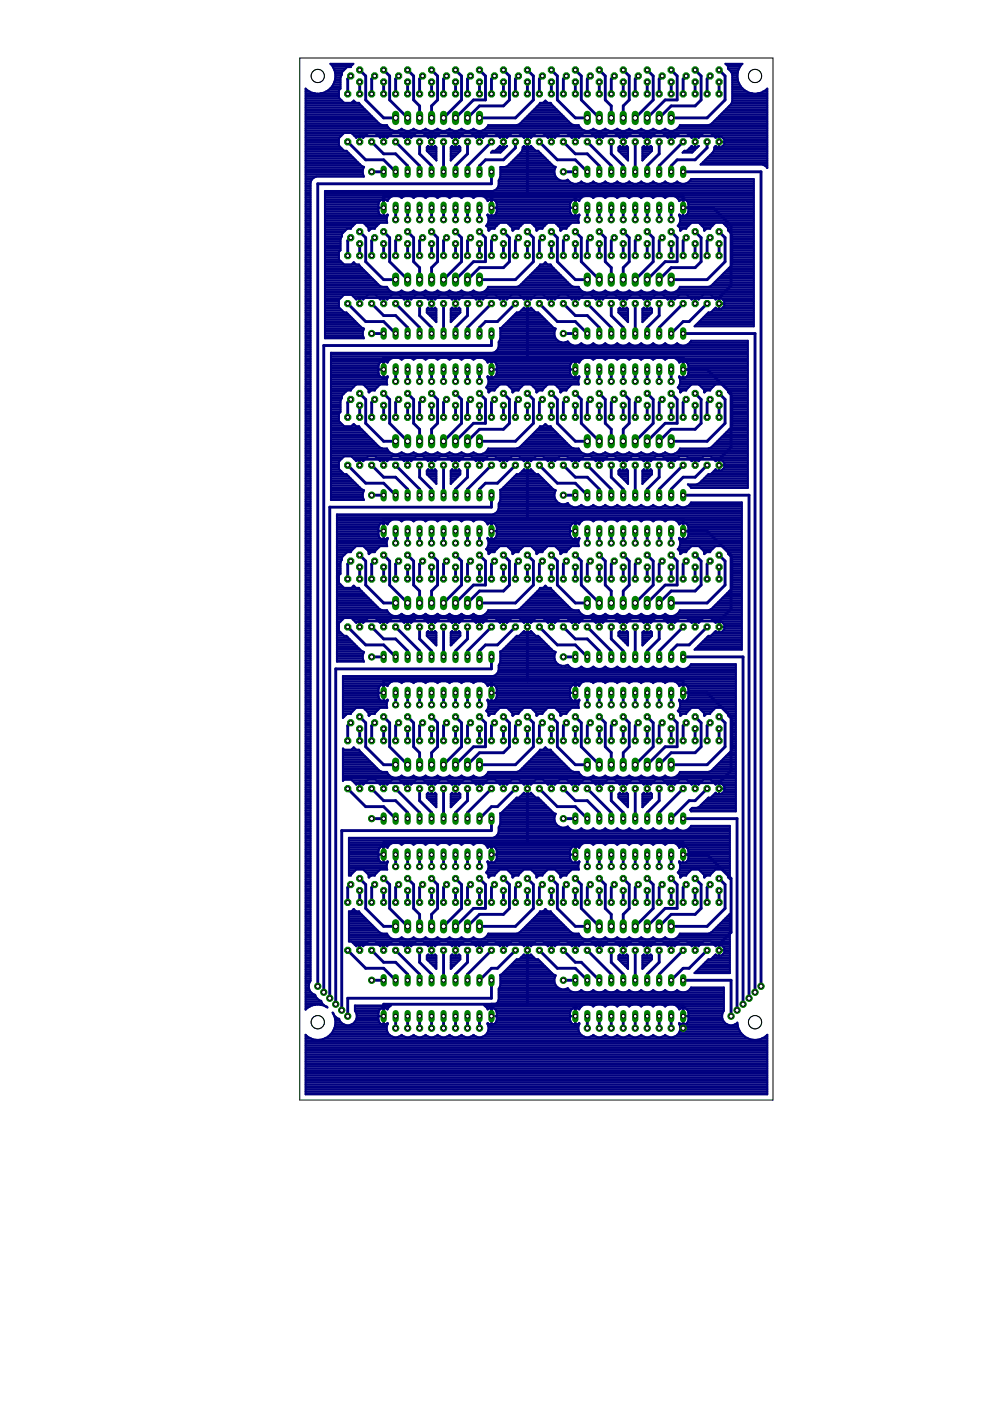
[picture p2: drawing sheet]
<svg xmlns="http://www.w3.org/2000/svg" width="210mm" height="297mm" viewBox="0 0 210 297" stroke-linecap="round" stroke-linejoin="round" font-family="sans-serif">
<g fill="none" stroke="#000080" stroke-width=".61">
<path d="M74.4 16.1l-.7 .6v3.2M76.3 17.4v2.5M76.3 14.8l1.2 1.3v5.1l3.8 3.8h2.6M79.4 16.1l-.6 .6v3.2M81.3 17.4v2.5M81.3 14.8l1.3 1.3v5.1l3.8 3.8M84.5 16.1l-.6 .6v3.2M86.4 17.4v2.5M86.4 14.8l1.3 1.3v5.1l1.3 1.3v2.5M89.6 16.1l-.6 .6v3.2M91.5 17.4v2.5M91.5 14.8l1.3 1.3v5.1l-1.3 1.3v2.5"/>
<path d="M94.7 16.1l-.7 .6v3.2M96.6 17.4v2.5M96.6 14.8l1.3 1.3v5.1l-3.9 3.8M99.8 16.1l-.7 .6v3.2M101.7 17.4v2.5M101.7 14.8l1.2 1.3v5.1h-2.5l-3.8 3.8M104.8 16.1l-.6 .6v3.2M106.7 17.4v2.5M106.7 14.8l1.3 1.3v5.1l-1.3 1.3h-5l-2.6 2.5M109.9 16.1l-.6 .6v3.2M111.8 17.4v2.5M111.8 14.8l1.3 1.3v5.1l-3.8 3.8h-7.6"/>
<path d="M115 16.1l-.6 .6v3.2M116.9 17.4v2.5M116.9 14.8l1.3 1.3v5.1l3.8 3.8h2.5M120.1 16.1l-.7 .6v3.2M122 17.4v2.5M122 14.8l1.3 1.3v5.1l3.8 3.8M125.2 16.1l-.7 .6v3.2M127.1 17.4v2.5M127.1 14.8l1.2 1.3v5.1l1.3 1.3v2.5M130.2 16.1l-.6 .6v3.2M132.1 17.4v2.5M132.1 14.8l1.3 1.3v5.1l-1.3 1.3v2.5"/>
<path d="M135.3 16.1l-.6 .6v3.2M137.2 17.4v2.5M137.2 14.8l1.3 1.3v5.1l-3.8 3.8M140.4 16.1l-.6 .6v3.2M142.3 17.4v2.5M142.3 14.8l1.3 1.3v5.1h-2.6l-3.8 3.8M145.5 16.1l-.7 .6v3.2M147.4 17.4v2.5M147.4 14.8l1.3 1.3v5.1l-1.3 1.3h-5.1l-2.5 2.5M150.6 16.1l-.7 .6v3.2M152.5 17.4v2.5M152.5 14.8l1.2 1.3v5.1l-3.8 3.8h-7.6"/>
<path d="M73.7 30.1l3.8 3.8h3.8l2.6 2.5M76.3 30.1v-1.3h76.2v1.3M78.8 30.1l2.5 2.5h2.6l2.5 2.6v1.2M78.8 36.4h2.5M81.3 28.8v1.3M83.9 30.1l5.1 5.1v1.2M86.4 28.8v1.3M89 30.1v2.5l2.5 2.6v1.2M91.5 28.8v1.3M94 30.1v6.3M96.6 28.8v1.3M99.1 30.1v2.5l-2.5 2.6v1.2"/>
<path d="M101.7 28.8v1.3M104.2 30.1l-5.1 5.1v1.2M104.2 36.4v2.6h-36.8v170.1M106.7 28.8v1.3M109.3 30.1v1.2l-2.6 2.6h-3.8l-1.2 1.3v1.2M111.8 28.8v12.7M114.4 30.1l3.8 3.8h3.8l2.5 2.5M116.9 28.8v1.3M119.4 30.1l2.6 2.5h2.5l2.6 2.6v1.2M119.4 36.4h2.6M122 28.8v1.3M124.5 30.1l5.1 5.1v1.2"/>
<path d="M127.1 28.8v1.3M129.6 30.1v2.5l2.5 2.6v1.2M132.1 28.8v1.3M134.7 30.1v6.3M137.2 28.8v1.3M139.8 30.1v2.5l-2.6 2.6v1.2M142.3 28.8v1.3M144.8 30.1l-5 5.1v1.2M144.8 36.4h16.6v172.7M147.4 28.8v1.3M149.9 30.1v1.2l-2.5 2.6h-3.8l-1.3 1.3v1.2M74.4 50.4l-.7 .6v3.2"/>
<path d="M76.3 51.7v2.5M76.3 49.1l1.2 1.3v5.1l3.8 3.8h2.6M79.4 50.4l-.6 .6v3.2M81.3 44v-2.5h63.5v2.5h6.4l3.8 3.9v12.7l-2.5 2.5M81.3 51.7v2.5M81.3 49.1l1.3 1.3v5.1l3.8 3.8M83.9 44v2.6M84.5 50.4l-.6 .6v3.2M86.4 44v2.6M86.4 51.7v2.5M86.4 49.1l1.3 1.3v5.1l1.3 1.2v2.6M89 44v2.6"/>
<path d="M89.6 50.4l-.6 .6v3.2M91.5 44v2.6M91.5 51.7v2.5M91.5 49.1l1.3 1.3v5.1l-1.3 1.2v2.6M94 44v2.6M94.7 50.4l-.7 .6v3.2M96.6 44v2.6M96.6 51.7v2.5M96.6 49.1l1.3 1.3v5.1l-3.9 3.8M99.1 44v2.6M99.8 50.4l-.7 .6v3.2M101.7 44v2.6"/>
<path d="M101.7 51.7v2.5M101.7 49.1l1.2 1.3v5.1h-2.5l-3.8 3.8M104.2 41.5v2.5M104.8 50.4l-.6 .6v3.2M106.7 51.7v2.5M106.7 49.1l1.3 1.3v5.1l-1.3 1.2h-5l-2.6 2.6M109.9 50.4l-.6 .6v3.2M111.8 51.7v2.5M111.8 49.1l1.3 1.3v5.1l-3.8 3.8h-7.6M115 50.4l-.6 .6v3.2M116.9 51.7v2.5M116.9 49.1l1.3 1.3v5.1l3.8 3.8h2.5"/>
<path d="M120.1 50.4l-.7 .6v3.2M122 41.5v2.5M122 51.7v2.5M122 49.1l1.3 1.3v5.1l3.8 3.8M124.5 44v2.6M125.2 50.4l-.7 .6v3.2M127.1 44v2.6M127.1 51.7v2.5M127.1 49.1l1.2 1.3v5.1l1.3 1.2v2.6M129.6 44v2.6M130.2 50.4l-.6 .6v3.2M132.1 44v2.6"/>
<path d="M132.1 51.7v2.5M132.1 49.1l1.3 1.3v5.1l-1.3 1.2v2.6M134.7 44v2.6M135.3 50.4l-.6 .6v3.2M137.2 44v2.6M137.2 51.7v2.5M137.2 49.1l1.3 1.3v5.1l-3.8 3.8M139.8 44v2.6M140.4 50.4l-.6 .6v3.2M142.3 44v2.6M142.3 51.7v2.5M142.3 49.1l1.3 1.3v5.1h-2.6l-3.8 3.8"/>
<path d="M145.5 50.4l-.7 .6v3.2M147.4 51.7v2.5M147.4 49.1l1.3 1.3v5.1l-1.3 1.2h-5.1l-2.5 2.6M150.6 50.4l-.7 .6v3.2M152.5 51.7v2.5M152.5 49.1l1.2 1.3v5.1l-3.8 3.8h-7.6M73.7 64.4l3.8 3.8h3.8l2.6 2.5M78.8 64.4l2.5 2.5h2.6l2.5 2.5v1.3M78.8 70.7h2.5M81.3 78.3v-2.5h63.5v2.5h5.1l5.1 5.1v11.4l-2.5 2.6M81.3 63.1v1.3M83.9 78.3v2.6"/>
<path d="M83.9 64.4l5.1 5v1.3M86.4 63.1v1.3M86.4 78.3v2.6M89 64.4v2.5l2.5 2.5v1.3M89 78.3v2.6M91.5 63.1v1.3M91.5 78.3v2.6M94 64.4v6.3M94 78.3v2.6M96.6 63.1v1.3M96.6 78.3v2.6M99.1 64.4v2.5l-2.5 2.5v1.3"/>
<path d="M99.1 78.3v2.6M101.7 63.1v1.3M101.7 78.3v2.6M104.2 64.4l-5.1 5v1.3M104.2 70.7v2.6h-35.6v137.1M104.2 75.8v2.5M106.7 63.1v1.3M109.3 64.4l-3.8 3.8h-2.6l-1.2 1.2v1.3M111.8 63.1v12.7M114.4 64.4l3.8 3.8h3.8l2.5 2.5M116.9 63.1v1.3M119.4 64.4l2.6 2.5h2.5l2.6 2.5v1.3"/>
<path d="M119.4 70.7h2.6M122 63.1v1.3M122 75.8v2.5M124.5 78.3v2.6M124.5 64.4l5.1 5v1.3M127.1 63.1v1.3M127.1 78.3v2.6M129.6 64.4v2.5l2.5 2.5v1.3M129.6 78.3v2.6M132.1 63.1v1.3M132.1 78.3v2.6M134.7 64.4v6.3"/>
<path d="M134.7 78.3v2.6M137.2 63.1v1.3M137.2 78.3v2.6M139.8 64.4v2.5l-2.6 2.5v1.3M139.8 78.3v2.6M142.3 63.1v1.3M142.3 78.3v2.6M144.8 64.4l-5 5v1.3M144.8 70.7h15.3v139.7M147.4 63.1v1.3M149.9 64.4l-3.8 3.8h-1.3l-2.5 2.5M152.5 63.1h-76.2v1.3"/>
<path d="M152.5 63.1v1.3M73.7 98.6l3.8 3.8h3.8l2.6 2.6M74.4 84.7l-.7 .6v3.2M76.3 85.9v2.6M76.3 83.4l1.2 1.3v5l3.8 3.9h2.6M78.8 98.6l2.5 2.6h2.6l2.5 2.5v1.3M79.4 84.7l-.6 .6v3.2M81.3 85.9v2.6M81.3 97.4v1.2M81.3 83.4l1.3 1.3v5l3.8 3.9M83.9 98.6l5.1 5.1v1.3M84.5 84.7l-.6 .6v3.2"/>
<path d="M86.4 85.9v2.6M86.4 97.4v1.2M86.4 83.4l1.3 1.3v5l1.3 1.3v2.6M89 98.6v2.6l2.5 2.5v1.3M89.6 84.7l-.6 .6v3.2M91.5 85.9v2.6M91.5 83.4l1.3 1.3v5l-1.3 1.3v2.6M91.5 97.4v1.2M94 98.6v6.4M94.7 84.7l-.7 .6v3.2M96.6 85.9v2.6M96.6 97.4v1.2"/>
<path d="M96.6 83.4l1.3 1.3v5l-3.9 3.9M99.1 98.6v2.6l-2.5 2.5v1.3M99.8 84.7l-.7 .6v3.2M101.7 85.9v2.6M101.7 97.4v1.2M101.7 83.4l1.2 1.3v5h-2.5l-3.8 3.9M104.2 98.6l-5.1 5.1v1.3M104.8 84.7l-.6 .6v3.2M106.7 85.9v2.6M106.7 97.4v1.2M106.7 83.4l1.3 1.3v5l-1.3 1.3h-5l-2.6 2.6M109.3 98.6l-3.8 3.8h-2.6l-1.2 1.3v1.3"/>
<path d="M109.9 84.7l-.6 .6v3.2M111.8 85.9v2.6M111.8 97.4v12.7M111.8 83.4l1.3 1.3v5l-3.8 3.9h-7.6M114.4 98.6l3.8 3.8h3.8l2.5 2.6M115 84.7l-.6 .6v3.2M116.9 85.9v2.6M116.9 97.4v1.2M116.9 83.4l1.3 1.3v5l3.8 3.9h2.5M119.4 98.6l2.6 2.6h2.5l2.6 2.5v1.3M120.1 84.7l-.7 .6v3.2M122 85.9v2.6"/>
<path d="M122 97.4v1.2M122 83.4l1.3 1.3v5l3.8 3.9M124.5 98.6l5.1 5.1v1.3M125.2 84.7l-.7 .6v3.2M127.1 85.9v2.6M127.1 97.4v1.2M127.1 83.4l1.2 1.3v5l1.3 1.3v2.6M129.6 98.6v2.6l2.5 2.5v1.3M130.2 84.7l-.6 .6v3.2M132.1 85.9v2.6M132.1 83.4l1.3 1.3v5l-1.3 1.3v2.6M132.1 97.4v1.2"/>
<path d="M134.7 98.6v6.4M135.3 84.7l-.6 .6v3.2M137.2 85.9v2.6M137.2 97.4v1.2M137.2 83.4l1.3 1.3v5l-3.8 3.9M139.8 98.6v2.6l-2.6 2.5v1.3M140.4 84.7l-.6 .6v3.2M142.3 85.9v2.6M142.3 97.4v1.2M142.3 83.4l1.3 1.3v5h-2.6l-3.8 3.9M144.8 98.6l-5 5.1v1.3M145.5 84.7l-.7 .6v3.2"/>
<path d="M147.4 85.9v2.6M147.4 97.4v1.2M147.4 83.4l1.3 1.3v5l-1.3 1.3h-5.1l-2.5 2.6M149.9 98.6l-2.5 2.6h-2.6l-2.5 2.5v1.3M150.6 84.7l-.7 .6v3.2M152.5 97.4h-76.2v1.2M152.5 85.9v2.6M152.5 97.4v1.2M152.5 83.4l1.2 1.3v5l-3.8 3.9h-7.6M74.4 119l-.7 .6v3.2M76.3 117.7l1.2 1.3v5l3.8 3.8h2.6M78.8 105h2.5"/>
<path d="M79.4 119l-.6 .6v3.2M81.3 112.6v-2.5h63.5v2.5h5.1l5.1 5.1v11.4l-2.5 2.6M81.3 117.7l1.3 1.3v5l3.8 3.8M83.9 112.6v2.5M84.5 119l-.6 .6v3.2M86.4 112.6v2.5M86.4 117.7l1.3 1.3v5l1.3 1.3v2.5M89 112.6v2.5M89.6 119l-.6 .6v3.2M91.5 112.6v2.5M91.5 117.7l1.3 1.3v5l-1.3 1.3v2.5M94 112.6v2.5"/>
<path d="M94.7 119l-.7 .6v3.2M96.6 117.7l1.3 1.3v5l-3.9 3.8M99.1 112.6v2.5M99.8 119l-.7 .6v3.2M101.7 112.6v2.5M101.7 117.7l1.2 1.3v5h-2.5l-3.8 3.8M104.2 105v2.5h-34.3v104.1M104.2 110.1v2.5M104.8 119l-.6 .6v3.2M106.7 117.7l1.3 1.3v5l-1.3 1.3h-5l-2.6 2.5M109.9 119l-.6 .6v3.2M111.8 117.7l1.3 1.3v5l-3.8 3.8h-7.6"/>
<path d="M115 119l-.6 .6v3.2M116.9 117.7l1.3 1.3v5l3.8 3.8h2.5M119.4 105h2.6M120.1 119l-.7 .6v3.2M122 110.1v2.5M122 117.7l1.3 1.3v5l3.8 3.8M124.5 112.6v2.5M125.2 119l-.7 .6v3.2M127.1 112.6v2.5M127.1 117.7l1.2 1.3v5l1.3 1.3v2.5M129.6 112.6v2.5M130.2 119l-.6 .6v3.2"/>
<path d="M132.1 112.6v2.5M132.1 117.7l1.3 1.3v5l-1.3 1.3v2.5M134.7 112.6v2.5M135.3 119l-.6 .6v3.2M137.2 112.6v2.5M137.2 117.7l1.3 1.3v5l-3.8 3.8M139.8 112.6v2.5M140.4 119l-.6 .6v3.2M142.3 112.6v2.5M142.3 117.7l1.3 1.3v5h-2.6l-3.8 3.8M144.8 105h14v106.6M145.5 119l-.7 .6v3.2"/>
<path d="M147.4 117.7l1.3 1.3v5l-1.3 1.3h-5.1l-2.5 2.5M150.6 119l-.7 .6v3.2M152.5 117.7l1.2 1.3v5l-3.8 3.8h-7.6M73.7 132.9l3.8 3.8h3.8l2.6 2.6M76.3 120.2v2.6M78.8 132.9l2.5 2.6h2.6l2.5 2.5v1.3M78.8 139.3h2.5M81.3 120.2v2.6M81.3 131.7v1.2M83.9 132.9l5.1 5.1v1.3M86.4 120.2v2.6M86.4 131.7v1.2"/>
<path d="M89 132.9v2.6l2.5 2.5v1.3M91.5 120.2v2.6M91.5 131.7v1.2M94 132.9v6.4M96.6 120.2v2.6M96.6 131.7v1.2M99.1 132.9v2.6l-2.5 2.5v1.3M101.7 120.2v2.6M101.7 131.7v1.2M104.2 132.9l-5.1 5.1v1.3M104.2 139.3v2.5h-33v71.1M106.7 120.2v2.6"/>
<path d="M106.7 131.7v1.2M109.3 132.9l-3.8 3.8h-2.6l-1.2 1.3v1.3M111.8 120.2v2.6M111.8 131.7v12.7M114.4 132.9l3.8 3.8h3.8l2.5 2.6M116.9 120.2v2.6M116.9 131.7v1.2M119.4 132.9l2.6 2.6h2.5l2.6 2.5v1.3M119.4 139.3h2.6M122 120.2v2.6M122 131.7v1.2M124.5 132.9l5.1 5.1v1.3"/>
<path d="M127.1 120.2v2.6M127.1 131.7v1.2M129.6 132.9v2.6l2.5 2.5v1.3M132.1 120.2v2.6M132.1 131.7v1.2M134.7 132.9v6.4M137.2 120.2v2.6M137.2 131.7v1.2M139.8 132.9v2.6l-2.6 2.5v1.3M142.3 120.2v2.6M142.3 131.7v1.2M144.8 132.9l-5 5.1v1.3"/>
<path d="M144.8 139.3h12.7v73.6M147.4 120.2v2.6M147.4 131.7v1.2M149.9 132.9l-3.8 3.8h-2.5l-1.3 1.3v1.3M152.5 131.7h-76.2v1.2M152.5 120.2v2.6M152.5 131.7v1.2M74.4 153.2l-.7 .7v3.2M76.3 154.5v2.6M76.3 152l1.2 1.2v5.1l3.8 3.8h2.6M79.4 153.2l-.6 .7v3.2M81.3 146.9v-2.5h63.5v2.5h5.1l5.1 5.1v11.4l-2.5 2.5"/>
<path d="M81.3 154.5v2.6M81.3 152l1.3 1.2v5.1l3.8 3.8M83.9 146.9v2.5M84.5 153.2l-.6 .7v3.2M86.4 146.9v2.5M86.4 154.5v2.6M86.4 152l1.3 1.2v5.1l1.3 1.3v2.5M89 146.9v2.5M89.6 153.2l-.6 .7v3.2M91.5 146.9v2.5M91.5 154.5v2.6M91.5 152l1.3 1.2v5.1l-1.3 1.3v2.5"/>
<path d="M94 146.9v2.5M94.7 153.2l-.7 .7v3.2M96.6 146.9v2.5M96.6 154.5v2.6M96.6 152l1.3 1.2v5.1l-3.9 3.8M99.1 146.9v2.5M99.8 153.2l-.7 .7v3.2M101.7 146.9v2.5M101.7 154.5v2.6M101.7 152l1.2 1.2v5.1h-2.5l-3.8 3.8M104.2 144.4v2.5M104.8 153.2l-.6 .7v3.2"/>
<path d="M106.7 154.5v2.6M106.7 152l1.3 1.2v5.1l-1.3 1.3h-5l-2.6 2.5M109.9 153.2l-.6 .7v3.2M111.8 154.5v2.6M111.8 152l1.3 1.2v5.1l-3.8 3.8h-7.6M115 153.2l-.6 .7v3.2M116.9 154.5v2.6M116.9 152l1.3 1.2v5.1l3.8 3.8h2.5M120.1 153.2l-.7 .7v3.2M122 144.4v2.5M122 154.5v2.6M122 152l1.3 1.2v5.1l3.8 3.8"/>
<path d="M124.5 146.9v2.5M125.2 153.2l-.7 .7v3.2M127.1 146.9v2.5M127.1 154.5v2.6M127.1 152l1.2 1.2v5.1l1.3 1.3v2.5M129.6 146.9v2.5M130.2 153.2l-.6 .7v3.2M132.1 146.9v2.5M132.1 154.5v2.6M132.1 152l1.3 1.2v5.1l-1.3 1.3v2.5M134.7 146.9v2.5M135.3 153.2l-.6 .7v3.2"/>
<path d="M137.2 146.9v2.5M137.2 154.5v2.6M137.2 152l1.3 1.2v5.1l-3.8 3.8M139.8 146.9v2.5M140.4 153.2l-.6 .7v3.2M142.3 146.9v2.5M142.3 154.5v2.6M142.3 152l1.3 1.2v5.1h-2.6l-3.8 3.8M145.5 153.2l-.7 .7v3.2M147.4 154.5v2.6M147.4 152l1.3 1.2v5.1l-1.3 1.3h-5.1l-2.5 2.5M150.6 153.2l-.7 .7v3.2"/>
<path d="M152.5 154.5v2.6M152.5 152l1.2 1.2v5.1l-3.8 3.8h-7.6M73.7 167.2l3.8 3.8h3.8l2.6 2.6M78.8 167.2l2.5 2.6h2.6l2.5 2.5v1.3M78.8 173.6h2.5M81.3 165.9v1.3M83.9 167.2l5.1 5.1v1.3M86.4 165.9v1.3M89 167.2v2.6l2.5 2.5v1.3M91.5 165.9v1.3M94 167.2v6.4M96.6 165.9v1.3"/>
<path d="M99.1 167.2v2.6l-2.5 2.5v1.3M101.7 165.9v1.3M104.2 167.2l-5.1 5.1v1.3M104.2 173.6v2.5h-31.7v38.1M104.2 178.6v2.6M106.7 165.9v1.3M109.3 167.2l-3.8 3.8h-1.3l-2.5 2.6M111.8 165.9v12.7M114.4 167.2l3.8 3.8h3.8l2.5 2.6M116.9 165.9v1.3M119.4 167.2l2.6 2.6h2.5l2.6 2.5v1.3M119.4 173.6h2.6"/>
<path d="M122 165.9v1.3M122 178.6v2.6M124.5 167.2l5.1 5.1v1.3M127.1 165.9v1.3M129.6 167.2v2.6l2.5 2.5v1.3M132.1 165.9v1.3M134.7 167.2v6.4M137.2 165.9v1.3M139.8 167.2v2.6l-2.6 2.5v1.3M142.3 165.9v1.3M144.8 167.2l-5 5.1v1.3M144.8 173.6h11.5v40.6"/>
<path d="M147.4 165.9v1.3M149.9 167.2l-2.5 2.6h-1.3l-3.8 3.8M152.5 165.9h-76.2v1.3M152.5 165.9v1.3M74.4 187.5l-.7 .7v3.1M76.3 188.8v2.5M76.3 186.3l1.2 1.2v5.1l3.8 3.8h2.6M79.4 187.5l-.6 .7v3.1M81.3 181.2v-2.6h63.5v2.6h5.1l5.1 5.1v11.4l-2.5 2.5M81.3 188.8v2.5M81.3 186.3l1.3 1.2v5.1l3.8 3.8M83.9 181.2v2.5"/>
<path d="M84.5 187.5l-.6 .7v3.1M86.4 181.2v2.5M86.4 188.8v2.5M86.4 186.3l1.3 1.2v5.1l1.3 1.3v2.5M89 181.2v2.5M89.6 187.5l-.6 .7v3.1M91.5 181.2v2.5M91.5 188.8v2.5M91.5 186.3l1.3 1.2v5.1l-1.3 1.3v2.5M94 181.2v2.5M94.7 187.5l-.7 .7v3.1M96.6 181.2v2.5"/>
<path d="M96.6 188.8v2.5M96.6 186.3l1.3 1.2v5.1l-3.9 3.8M99.1 181.2v2.5M99.8 187.5l-.7 .7v3.1M101.7 181.2v2.5M101.7 188.8v2.5M101.7 186.3l1.2 1.2v5.1h-2.5l-3.8 3.8M104.8 187.5l-.6 .7v3.1M106.7 188.8v2.5M106.7 186.3l1.3 1.2v5.1l-1.3 1.3h-5l-2.6 2.5M109.9 187.5l-.6 .7v3.1M111.8 188.8v2.5"/>
<path d="M111.8 186.3l1.3 1.2v5.1l-3.8 3.8h-7.6M115 187.5l-.6 .7v3.1M116.9 188.8v2.5M116.9 186.3l1.3 1.2v5.1l3.8 3.8h2.5M120.1 187.5l-.7 .7v3.1M122 188.8v2.5M122 186.3l1.3 1.2v5.1l3.8 3.8M124.5 181.2v2.5M125.2 187.5l-.7 .7v3.1M127.1 181.2v2.5M127.1 188.8v2.5M127.1 186.3l1.2 1.2v5.1l1.3 1.3v2.5"/>
<path d="M129.6 181.2v2.5M130.2 187.5l-.6 .7v3.1M132.1 181.2v2.5M132.1 188.8v2.5M132.1 186.3l1.3 1.2v5.1l-1.3 1.3v2.5M134.7 181.2v2.5M135.3 187.5l-.6 .7v3.1M137.2 181.2v2.5M137.2 188.8v2.5M137.2 186.3l1.3 1.2v5.1l-3.8 3.8M139.8 181.2v2.5M140.4 187.5l-.6 .7v3.1"/>
<path d="M142.3 181.2v2.5M142.3 188.8v2.5M142.3 186.3l1.3 1.2v5.1h-2.6l-3.8 3.8M145.5 187.5l-.7 .7v3.1M147.4 188.8v2.5M147.4 186.3l1.3 1.2v5.1l-1.3 1.3h-5.1l-2.5 2.5M150.6 187.5l-.7 .7v3.1M152.5 188.8v2.5M152.5 186.3l1.2 1.2v5.1l-3.8 3.8h-7.6M73.7 201.5l3.8 3.8h3.8l2.6 2.5M78.8 201.5l2.5 2.5h2.6l2.5 2.6v1.2M78.8 207.8h2.5"/>
<path d="M81.3 200.2v1.3M81.3 215.5v-2.6h63.5v5.1M83.9 215.5v2.5M83.9 201.5l5.1 5.1v1.2M86.4 200.2v1.3M86.4 215.5v2.5M89 201.5v2.5l2.5 2.6v1.2M89 215.5v2.5M91.5 200.2v1.3M91.5 215.5v2.5M94 201.5v6.3M94 215.5v2.5"/>
<path d="M96.6 200.2v1.3M96.6 215.5v2.5M99.1 201.5v2.5l-2.5 2.6v1.2M99.1 215.5v2.5M101.7 200.2v1.3M101.7 215.5v2.5M104.2 201.5l-5.1 5.1v1.2M104.2 207.8v3.8h-30.5v3.9M104.2 212.9v2.6M106.7 200.2v1.3M109.3 201.5l-3.8 3.8h-1.3l-2.5 2.5M111.8 200.2v12.7"/>
<path d="M114.4 201.5l3.8 3.8h3.8l2.5 2.5M116.9 200.2v1.3M119.4 207.8h2.6M119.4 201.5l2.6 2.5h1.3l3.8 3.8M122 200.2v1.3M122 212.9v2.6M124.5 215.5v2.5M124.5 201.5l5.1 5.1v1.2M127.1 200.2v1.3M127.1 215.5v2.5M129.6 201.5v2.5l2.5 2.6v1.2M129.6 215.5v2.5"/>
<path d="M132.1 200.2v1.3M132.1 215.5v2.5M134.7 201.5v6.3M134.7 215.5v2.5M137.2 200.2v1.3M137.2 215.5v2.5M139.8 201.5v2.5l-2.6 2.6v1.2M139.8 215.5v2.5M142.3 200.2v1.3M142.3 215.5v2.5M144.8 201.5l-5 5.1v1.2M144.8 207.8h10.2v7.7"/>
<path d="M147.4 200.2v1.3M149.9 201.5l-3.8 3.8h-1.3l-2.5 2.5M152.5 200.2h-76.2v1.3M152.5 200.2v1.3"/>
</g>
<g fill="none" stroke="#000080" stroke-width=".42">
<path d="M64.8 19.8h2M64.8 19.4h.9M64.8 19h.2M65.2 19.2h.1M65.2 19.2l-.4-.4v195.3l.4-.4M65.2 19.2l1 .5M66.2 19.7h.1M66.2 19.7l1.2 .2M67.4 19.9h.1M68 19.8h3.9M68.5 19.7h.1M68.5 19.7l-1.1 .2"/>
<path d="M69.1 19.4h2.8M69.6 19.2h.1M69.6 19.2l-1.1 .5M69.7 19h2.3M70.1 18.6h2.1M70.3 13.8h4.4M70.4 18.3l-.8 .9M70.4 18.3v.1M70.4 18.3h1.8M70.5 14.2h3.9M70.6 17.9h1.6M70.7 14.5h2.6"/>
<path d="M70.8 17.5h1.4M70.9 14.9h2M71 14.9l-.6-1-.4-.4h4.9l-.5 .7h-.8l-1.1 1.1v.5l-.3 .6v2.4l-.3 .3v1.6l1.1 1.1h1.5l.5-.5 .5 .5h.6l4.4 4.5 .5 .2M71 17.3l-.6 1M71 17.3h.1M71 14.9l.1 1.2M71 14.9h.1M71 17.1h1.2M71 15.3h1.5M71 16.8h1.2M71.1 15.7h1.4M71.1 16.4h1.1"/>
<path d="M71.1 16h1.3M71.1 16.1l-.1 1.2M71.1 16.1h.1M154.1 13.8h3.1M154.3 14.5h2.4M154.3 14.2h2.6M154.7 14.9h1.8M155 15.2l.3 .6v5.7l-.3 .6-4.2 4.2-.6 .2M155 15.3h1.5M155.2 15.7h1.2M155.3 19.8h4.2M155.3 19.4h3.1"/>
<path d="M155.3 19h2.5M155.3 18.6h2.1M155.3 18.3h1.7M155.3 17.9h1.5M155.3 17.5h1.3M155.3 17.1h1.2M155.3 16.8h1.1M155.3 16.4h1.1M155.3 16h1M156.3 16.1h.1M156.3 16.1l.2 1.2M156.5 14.9v.1"/>
<path d="M156.5 17.3h.1M156.5 14.9l-.2 1.2M156.5 17.3l.5 1M157 13.9l.4-.4h-3.6l.5 .6v.5l.7 .6M157 13.9h.1M157 18.3v.1M157 13.9l-.5 1M157 18.3l.9 .9M157.9 19.2h.1M157.9 19.2l1 .5 1.2 .2 1.1-.2M160.7 19.8h2M161.2 19.7h.1"/>
<path d="M161.2 19.7l1.1-.5 .4-.4v16.8l-.5-.5M161.8 19.4h.9M162.4 19h.3M64.8 26.5h17.3a1.91 1.91 0 0 0 3.1 .8 1.85 1.85 0 0 0 2.5 0 1.85 1.85 0 0 0 2.5 0 1.85 1.85 0 0 0 2.6 0 1.85 1.85 0 0 0 2.5 0 1.85 1.85 0 0 0 2.6 0 1.85 1.85 0 0 0 2.5 0 1.93 1.93 0 0 0 3.1-.8h19.2a1.91 1.91 0 0 0 3.1 .8 1.85 1.85 0 0 0 2.5 0 1.85 1.85 0 0 0 2.6 0 1.85 1.85 0 0 0 2.5 0 1.85 1.85 0 0 0 2.6 0 1.85 1.85 0 0 0 2.5 0 1.85 1.85 0 0 0 2.5 0 1.93 1.93 0 0 0 3.1-.8h18.6M64.8 39.6h1M64.8 39.3h1M64.8 38.9h1M64.8 38.5h1.1M64.8 38.1h1.3M64.8 37.8h1.6M64.8 37.4h12.4M64.8 37h12.2"/>
<path d="M64.8 36.6h12.1M64.8 36.3h12.1M64.8 35.9h12.2M64.8 35.5h12.3M64.8 35.1h11.8M64.8 34.8h11.5M64.8 34.4h11.1M64.8 34h10.7M64.8 33.6h10.3M64.8 33.3h10M64.8 32.9h9.6M64.8 32.5h9.2"/>
<path d="M64.8 32.1h8.8M64.8 31.8h7.9M64.8 31.4h7.6M64.8 31h7.2M64.8 30.6h7.1M64.8 30.3h7.1M64.8 29.9h7.1M64.8 29.5h7.1M64.8 29.1h7.2M64.8 28.8h7.6M64.8 28.4h7.9M64.8 28h97.9"/>
<path d="M64.8 27.6h18.4M64.8 27.3h17.8M64.8 26.9h17.4M64.8 26.1h15.5M64.8 25.8h15.2M64.8 25.4h14.8M64.8 25h14.4M64.8 24.6h14M64.8 24.3h13.7M64.8 23.9h13.3M64.8 23.5h12.9M64.8 23.2h12.5"/>
<path d="M64.8 22.8h12.2M64.8 22.4h11.8M64.8 22h11.4M64.8 21.7h8M64.8 21.3h7.6M64.8 20.9h7.3M64.8 20.5h7.1M64.8 20.2h7.1M66.1 38.1l-.3 .6v169.3a1.88 1.88 0 0 0 1 2.9l.2 .6 .6 .5 .5 .2a2.59 2.59 0 0 0 1.3 1.4l-.9-.5M74.7 21.7h.6M74.7 28.4h3.1M75.1 28.8h2.4"/>
<path d="M75.5 29.1h.1M76.3 30.1h.1M76.3 29v1.1M76.3 29.9h.1M76.3 29.5h.1M76.3 29.1h.1M76.9 29.1h.2M79.8 28.4h3.1M80.2 28.8h2.3M80.5 29.1h.2M81.3 30.1h.1M81.3 29v1.1"/>
<path d="M81.3 29.9h.1M81.3 29.5h.1M81.3 29.1h.1M82 29.1h.2M84.5 27.6h1.3M84.9 28.4h3.1M85.2 28.8h2.4M85.6 29.1h.2M86.4 29v1.1M86.4 29.9h.1M86.4 29.5h.1M86.4 29.1h.1"/>
<path d="M87.1 27.6h1.2M87.1 29.1h.1M89.6 27.6h1.3M89.9 28.4h3.2M90.3 28.8h2.4M90.5 31.8h2M90.5 31.4h2M90.6 32.1h1.9M90.7 31h.2M90.7 29.1h.2M90.8 30.9l.2 .3h1l.2-.3 .3 .3v2.8l-2-2v-.8zM91 32.5h1.5"/>
<path d="M91.4 32.9h1.1M91.5 29v2.2M91.5 30.1h.1M91.5 31h.1M91.5 30.6h.1M91.5 30.3h.1M91.5 29.9h.1M91.5 29.5h.1M91.5 29.1h.1M91.8 33.3h.7M92.1 33.6h.4M92.1 27.6h1.3"/>
<path d="M92.2 31h.1M92.2 29.1h.1M92.5 34h.1M94.7 27.6h1.2M95 28.4h3.1M95.4 28.8h2.4M95.6 34h.1M95.6 33.6h.3M95.6 33.3h.7M95.6 32.9h1.1M95.6 32.5h1.5M95.6 32.1h1.9"/>
<path d="M95.6 31.8h2M95.6 31.4h2M95.8 31h.1M95.8 29.1h.1M95.9 30.9l.2 .3h.9l.3-.3 .3 .3v.8l-2 2v-2.8zM96.6 29v2.2M96.6 30.1h.1M96.6 31h.1M96.6 30.6h.1M96.6 30.3h.1M96.6 29.9h.1M96.6 29.5h.1"/>
<path d="M96.6 29.1h.1M97.2 27.6h1.3M97.2 31h.2M97.2 29.1h.2M99.8 27.6h1.2M100.1 28.4h3.1M100.5 28.8h2.4M100.9 29.1h.1M101.7 30.1h.1M101.7 29v1.1M101.7 29.9h.1M101.7 29.5h.1"/>
<path d="M101.7 29.1h.1M102.3 27.6h21.6M102.3 29.1h.2M103 27.3h20.2M103.3 26.9h19.6M104.1 32.4l.4-.4h.5l1-1.1 .3 .3h.9l.3-.2-1.4 1.4zM104.3 32.1h2M105.2 31.8h1.5M105.2 28.4h3.1M105.6 31.4h1.5M105.6 28.8h2.3M105.6 39.6h54.2"/>
<path d="M105.7 39.3l-.2 .5-.4 .5-.6 .2h-35.6v31.2h8.3l-.3-.6M105.7 39.3h54.1M105.7 38.9h15.7M105.7 38.5h15.1M105.8 38.1h12.8M105.9 31h.2M105.9 29.1h.2M106 37.8h12.1M106.1 37.4h11.7M106.1 37h11.5M106.1 36.6h11.5M106.1 36.3h11.5"/>
<path d="M106.1 35.9h11.5M106.1 35.5h11.7M106.7 30.1h.1M106.7 29v2.2M106.7 31h.1M106.7 30.6h.1M106.7 30.3h.1M106.7 29.9h.1M106.7 29.5h.1M106.7 29.1h.1M107.4 31h.1M107.4 29.1h.2"/>
<path d="M107.7 35.1h9.6M108 34.8h8.9M108.4 34.4h8.1M108.8 34h7.3M109.2 33.6h6.6M109.5 33.3h5.9M109.6 26.5l.6-.2 4.3-4.5h.6l.5-.5 .5 .5h.7l4.3 4.5 .6 .2M109.9 32.9h5.1M110.3 28.4h3.1M110.3 32.5h4.3M110.3 26.1h10.7M110.6 32.1h3.7"/>
<path d="M110.6 28.8h2.4M110.7 25.8h9.9M110.8 31.8h2.6M110.8 31.4h2.2M111 31h.2M111 29.1h.2M111 25.4h9.2M111.4 25h8.4M111.8 24.6h7.7M111.8 30.1h.1M111.8 29v2.2M111.8 31h.1"/>
<path d="M111.8 30.6h.1M111.8 30.3h.1M111.8 29.9h.1M111.8 29.5h.1M111.8 29.1h.1M112.2 24.3h6.9M112.5 31h.1M112.5 29.1h.1M112.5 23.9h6.2M112.9 23.5h5.5M113.3 23.2h4.7M113.7 22.8h3.9"/>
<path d="M114 22.5h.1M114 22.4h3.2M114.4 22h2.5M115.3 21.7h.7M115.3 28.4h3.2M115.7 28.8h2.4M116.1 29.1h.2M116.9 29v1.1M116.9 29.9h.1M116.9 29.5h.1M116.9 29.1h.1M117.6 29.1h.1"/>
<path d="M120.3 38.1h.1M120.4 38.1a1.91 1.91 0 0 1-2.4-.4 1.91 1.91 0 0 1-.2-2.3l-.5-.2-3.2-3.2h-.5l-1-1.1-.3 .3h-.9l-.3-.3-.3 .3-.2 1-3 3-.5 .2h-1v2.1l-.4 .7v1.1M120.4 38.1a1.86 1.86 0 0 0 2.9 .4M120.4 28.4h3.1M120.8 28.8h2.4M121.2 29.1h.1M122 29v1.1M122 29.9h.1M122 29.5h.1M122 29.1h.1M122.6 38.9h1.4M122.6 29.1h.2"/>
<path d="M123.2 38.5h.1M123.3 38.5a1.8 1.8 0 0 0 2.5 0M125.1 38.9h1.4M125.2 27.6h1.2M125.5 28.4h3.1M125.8 38.5h.1M125.8 38.5a1.8 1.8 0 0 0 2.5 0M125.9 28.8h2.4M126.2 29.1h.2M127.1 29v1.1M127.1 29.9h.1M127.1 29.5h.1"/>
<path d="M127.1 29.1h.1M127.7 38.9h1.3M127.7 27.6h1.3M127.7 29.1h.2M128.3 38.5h.1M128.3 38.5a1.8 1.8 0 0 0 2.6 0M130.2 38.9h1.4M130.2 27.6h1.3M130.6 28.4h3.1M130.9 38.5h.1M130.9 38.5a1.8 1.8 0 0 0 2.5 0M131 28.8h2.3"/>
<path d="M131.1 31.2l.3-.3 .3 .3h.9l.3-.3 .3 .3v2.8l-2.1-2zM131.1 31.8h2.1M131.1 31.4h2.1M131.3 32.1h1.9M131.3 29.1h.2M131.3 31h.2M131.7 32.5h1.5M132 32.9h1.2M132.1 30.1h.1M132.1 29v2.2M132.1 31h.1M132.1 30.6h.1"/>
<path d="M132.1 30.3h.1M132.1 29.9h.1M132.1 29.5h.1M132.1 29.1h.1M132.4 33.3h.8M132.7 38.9h1.4M132.8 33.6h.4M132.8 27.6h1.2M132.8 31h.2M132.8 29.1h.2M133.2 34h.1M133.4 38.5h.1"/>
<path d="M133.4 38.5a1.8 1.8 0 0 0 2.6 0 1.8 1.8 0 0 0 2.5 0 1.8 1.8 0 0 0 2.5 0 1.79 1.79 0 0 0 2.6 0M135.3 38.9h1.4M135.3 27.6h1.3M135.7 28.4h3.1M135.9 38.5h.1M136 28.8h2.4M136.2 31.2l.3-.3 .3 .3h.9l.3-.3 .2 .3v.8l-2 2zM136.2 34h.1M136.2 33.6h.4M136.2 33.3h.8M136.2 32.9h1.2M136.2 32.5h1.5"/>
<path d="M136.2 32.1h1.9M136.2 31.8h2M136.2 31.4h2M136.4 29.1h.2M136.4 31h.2M137.2 30.1h.1M137.2 29v2.2M137.2 31h.1M137.2 30.6h.1M137.2 30.3h.1M137.2 29.9h.1M137.2 29.5h.1"/>
<path d="M137.2 29.1h.1M137.8 38.9h1.4M137.9 27.6h1.2M137.9 31h.1M137.9 29.1h.1M138.5 38.5h.1M140.4 38.9h1.3M140.4 27.6h1.3M140.7 28.4h3.2M141 38.5h.1M141.1 28.8h2.4M141.5 29.1h.2"/>
<path d="M142.3 30.1h.1M142.3 29v1.1M142.3 29.9h.1M142.3 29.5h.1M142.3 29.1h.1M142.9 38.9h1.4M142.9 27.6h19.8M143 29.1h.1M143.6 38.5h.1M143.6 38.5a1.83 1.83 0 0 0 2.9-.5h13.3v31.2h-12.5l2.9-3h9.6M143.6 27.3h19.1M144 26.9h18.7"/>
<path d="M144.7 32.4l.4-.4h.5l1.1-1.1 .2 .3h.9l.3-.2-1.4 1.4zM144.9 32.1h2.1M145.4 38.9h14.4M145.8 31.8h1.6M145.8 28.4h3.1M146.1 38.5h13.7M146.2 31.4h1.5M146.2 28.8h2.4M146.5 38.1h13.3M146.6 29.1h.1M146.6 31h.1M147.4 30.1h.1"/>
<path d="M147.4 29v2.2M147.4 31h.1M147.4 30.6h.1M147.4 30.3h.1M147.4 29.9h.1M147.4 29.5h.1M147.4 29.1h.1M148 31h.1M148 29.1h.2M148.7 34.8h14M149 34.4h13.7M149.4 34h13.3"/>
<path d="M149.8 33.6h12.9M150.2 33.3h12.5M150.5 32.9h12.2M150.9 28.4h11.8M150.9 32.5h11.8M150.9 26.1h11.8M151.3 32.1h11.4M151.3 28.8h11.4M151.3 25.8h11.4M151.4 31.8h11.3M151.4 31.4h11.3M151.6 29.1h.2"/>
<path d="M151.7 31h.1M151.7 25.4h11M152.1 25h10.6M152.4 24.6h10.3M152.5 30.1h1.1M152.5 29v2.2M152.5 31h.1M152.5 30.6h.1M152.5 30.3h.1M152.5 29.9h.1M152.5 29.5h.1M152.5 29.1h.1"/>
<path d="M152.8 24.3h9.9M153.1 29.1h9.6M153.1 31h9.6M153.2 23.9h9.5M153.5 30.6h9.2M153.5 29.5h9.2M153.6 23.5h9.1M153.6 30.3h9.1M153.6 29.9h9.1M153.9 23.2h8.8M154.3 22.8h8.4M154.7 22.4h8"/>
<path d="M155 22h7.7M155.2 21.7h7.5M155.3 21.3h7.4M155.3 20.9h7.4M155.3 20.5h7.4M155.3 20.2h7.4M162.2 35.1l-.6-.2h-13.1l2.7-2.7 .2-1 .3-.3 .3 .3h.9l.7-.7v-.9l-.7-.6h-.9l-.3 .2-1-1h-1.6l-1 1-.3-.2h-.9l-.2 .2-1.1-1h-1.5l-1.1 1-.2-.2h-1l-.2 .2-1.1-1h-1.5l-1 1-.3-.2h-.9l-.3 .2-1-1h-1.6l-1 1-.3-.2h-.9l-.3 .2-1-1h-1.6l-1 1-.3-.2h-.9l-.3 .2-1-1h-1.6l-1 1-.3-.2h-.9l-.2 .2-1.1-1h-1.5l-1.1 1-.2-.2h-1l-.2 .2-1.1-1h-1.5l-1 1-.3-.2h-.9l-.3 .2-1-1h-1.6l-1 1-.3-.2h-.9l-.3 .2-1-1h-1.6l-1 1-.3-.2h-.9l-.3 .2-1-1h-1.6l-1 1-.3-.2h-.9l-.2 .2-1.1-1h-1.5l-1.1 1-.2-.2h-1l-.2 .2-1.1-1h-1.5l-1 1-.3-.2h-.9l-.3 .2-1-1h-1.6l-1 1-.3-.2h-.9l-.3 .2-1-1h-1.6l-1 1-.3-.2h-.9l-.3 .2-1-1h-1.5l-1.1 1.1v1.6l1.1 1.1h.4l3.3 3.2 .5 .2-.3 .6v.8l.3 .6h-10.1l-.6 .3-.4 .4M162.2 35.1h.5M162.6 35.5h.1M64.8 42.2h1M64.8 41.5h1M64.8 59.9h1"/>
<path d="M64.8 59.5h1M64.8 59.1h1M64.8 58.7h1M64.8 58.4h1M64.8 58h1M64.8 57.6h1M64.8 57.2h1M64.8 56.9h1M64.8 56.5h1M64.8 56.1h1M64.8 55.7h1M64.8 55.4h1"/>
<path d="M64.8 55h1M64.8 54.6h1M64.8 54.2h1M64.8 53.9h1M64.8 53.5h1M64.8 53.1h1M64.8 52.7h1M64.8 52.4h1M64.8 52h1M64.8 51.6h1M64.8 51.2h1M64.8 50.9h1"/>
<path d="M64.8 50.5h1M64.8 50.1h1M64.8 49.7h1M64.8 49.4h1M64.8 49h1M64.8 48.6h1M64.8 48.2h1M64.8 47.9h1M64.8 47.5h1M64.8 47.1h1M64.8 46.7h1M64.8 46.4h1"/>
<path d="M64.8 46h1M64.8 45.6h1M64.8 45.3h1M64.8 44.9h1M64.8 44.5h1M64.8 44.1h1M64.8 43.8h1M64.8 43.4h1M64.8 43h1M64.8 42.6h1M64.8 41.9h1M64.8 41.1h1"/>
<path d="M64.8 40.7h1M64.8 40.4h1M64.8 40h1M68.9 42.2h13.5M68.9 41.5h90.9M68.9 59.9h10.9M68.9 59.5h10.5M68.9 59.1h10.1M68.9 58.7h9.7M68.9 58.4h9.4M68.9 58h9M68.9 57.6h8.6"/>
<path d="M68.9 57.2h8.3M68.9 56.9h7.9M68.9 56.5h7.5M68.9 56.1h7.3M68.9 55.7h3.7M68.9 55.4h3.3M68.9 55h3M68.9 54.6h3M68.9 54.2h3M68.9 53.9h3M68.9 53.5h3M68.9 53.1h3.3"/>
<path d="M68.9 52.7h3.3M68.9 52.4h3.3M68.9 52h3.3M68.9 51.6h3.3M68.9 51.2h3.3M68.9 50.9h3.3M68.9 50.5h3.4M68.9 50.1h3.6M68.9 49.7h3.6M68.9 49.4h3.8M68.9 49h4.2M68.9 48.6h4.6"/>
<path d="M68.9 48.2h5.6M68.9 47.9h6M68.9 47.5h6.3M68.9 47.1h13.2M68.9 46.7h13.1M68.9 46.4h13.1M68.9 46h13.2M68.9 45.6h11.8M68.9 45.3h11.5M68.9 44.9h11.3M68.9 44.5h11.3M68.9 44.1h11.3"/>
<path d="M68.9 43.8h11.3M68.9 43.4h11.3M68.9 43h11.4M68.9 42.6h11.6M68.9 41.9h13.8M68.9 41.1h90.9M68.9 40.7h90.9M71.9 55l1.1 1.1h1.5l.5-.5 .5 .5h.6l4.4 4.5 .5 .2h1.1a1.94 1.94 0 0 0 2.9 .9M72.5 50.1l-.3 .6v2.4l-.3 .3v1.6M74.9 55.7h.2M77.3 47.5h3M77.7 47.9h2.2"/>
<path d="M78 48.2h1.6M78.1 48.6h.5M80.2 44h1.2M81.3 42.3a1.08 1.08 0 0 0-1.1 1v1.5a1.11 1.11 0 0 0 .8 1 1.11 1.11 0 0 0 1.2-.3v.1M81.3 42.3v3.5M81.3 45.6h.1M81.3 45.3h.1M81.3 44.9h.1M81.3 44.5h.1M81.3 44.1h.1M81.3 43.8h.1M81.3 43.4h.1"/>
<path d="M81.3 43h.1M81.3 42.6h.1M81.4 42.3l.8 .3M82 45.6h.2M82.2 42.6h.1M82.2 45.6l-.2 .6 .1 1h-1.5l-1.1 1.1v.2h-.8l-.5 .4-.1-.6-1.1-1.1h-1.5l-1.1 1.1v.2h-.8l-1.1 1.1v.5M83.5 41.5l-.7 .3-.6 .8M84.3 41.5l.9 .5 .9-.5M85 41.9h.3M86.8 41.5l.9 .5 .9-.5M87.6 41.9h.2M89.3 41.5l.9 .5 .9-.5"/>
<path d="M90.1 41.9h.3M91.9 41.5l.9 .5 .9-.5M92.7 41.9h.2M94.4 41.5l.9 .5 .9-.5M95.2 41.9h.2M97 41.5l.9 .5 .9-.5M97.7 41.9h.3M99.5 41.5l.9 .5 .9-.5M100.3 41.9h.2M102 41.5l.7 .3 .7 .8M102.8 41.9h20.6M103.1 47.9h2.2"/>
<path d="M103.2 42.2h19.8M103.3 45.6a1.72 1.72 0 0 1-.2 2.3l.4 .4 .1 .6 .5-.4h.8v-.2l1.1-1.1h1.5l1.1 1.1 .1 .6 .4-.4h.8v-.2l1.1-1.1h1.6l1.1 1.1 .1 .6 .4-.4h.8v-.2l1.1-1.1h1.6l1.1 1.1 .1 .6 .4-.4h.8v-.2l1.1-1.1h1.5l-.1-1 .3-.6M103.3 45.6h.3M103.3 47.5h2.4M103.4 42.6h.1M103.4 48.2h1.6M103.5 46h19.2M103.5 47.1h19.2M103.5 48.6h.5M103.6 46.7h19M103.6 46.4h19M104.1 42.3l-.7 .3"/>
<path d="M104.2 42.3v3.5M104.2 44h1.1M104.2 45.6h.1M104.2 45.3h.1M104.2 44.9h.1M104.2 44.5h.1M104.2 44.1h.1M104.2 43.8h.1M104.2 43.4h.1M104.2 43h.1M104.2 42.6h.1M104.3 42.3l.6 .2 .3 .4 .1 1.9a1.11 1.11 0 0 1-.7 1 1.11 1.11 0 0 1-1.2-.3l-.1 .1"/>
<path d="M104.8 40.4h55M104.9 45.6h16.4M105 42.6h16.2M105.2 45.3h15.8M105.3 43h15.6M105.3 44.9h15.6M105.3 44.5h15.6M105.3 44.1h15.6M105.3 43.8h15.6M105.3 43.4h15.6M105.3 40h54.5M107.8 47.5h3"/>
<path d="M108.2 47.9h2.2M108.5 48.2h1.5M108.6 48.6h.5M110.9 59.9h9.5M111.3 59.5h8.7M111.6 59.1h8.1M112 58.7h7.3M112.4 58.4h6.5M112.7 58h5.8M112.9 47.5h3M113.1 57.6h5.1M113.2 47.9h2.3"/>
<path d="M113.5 57.2h4.3M113.6 48.2h1.5M113.7 48.6h.4M113.9 56.9h3.5M114.2 56.5h2.8M114.5 56.1h2.3M115.5 55.7h.3M117.9 47.5h3.1M118.3 47.9h2.3M118.7 48.2h1.5M118.8 48.6h.4M120.9 44h1.1"/>
<path d="M121.9 42.3a1.13 1.13 0 0 0-1 1v1.5a1.13 1.13 0 0 0 1.7 .9M122 42.3v3.5M122 45.6h.1M122 45.3h.1M122 44.9h.1M122 44.5h.1M122 44.1h.1M122 43.8h.1M122 43.4h.1M122 43h.1M122 42.6h.1M122.1 42.3l.7 .3"/>
<path d="M122.6 45.6h.3M122.8 42.6h.1M122.9 45.6l-.1-.1-.2 .2M124.2 41.5l-.7 .3-.7 .8M124.9 41.5l.9 .5 .9-.5M125.7 41.9h.2M127.4 41.5l.9 .5 .9-.5M128.2 41.9h.3M130 41.5l.9 .5 .9-.5M130.7 41.9h.3M132.5 41.5l.9 .5 .9-.5M133.3 41.9h.2"/>
<path d="M135.1 41.5l.9 .5 .9-.5M135.8 41.9h.3M137.6 41.5l.9 .5 .9-.5M138.4 41.9h.2M140.1 41.5l.9 .5 .9-.5M140.9 41.9h.3M142.7 41.5l.7 .3 .6 .8M143.4 41.9h16.4M143.7 47.9l.5 .4 .1 .6 .4-.4h.8v-.2l1.1-1.1h1.6l1.1 1.1 .1 .6 .4-.4h.8v-.2l1.1-1.1h1.5l1.1 1.1v.6l.7 .6 .3 .6v5.7l-.3 .5-4.2 4.3-.6 .2h-6.1l-.1 .4-.6 .5M143.7 47.9h2.3M143.8 42.2h16M144 45.6a1.72 1.72 0 0 1-.3 2.3"/>
<path d="M144 45.6v-.1l.3 .2M144 45.6h.2M144 47.5h2.4M144 42.6h.1M144.1 48.2h1.5M144.1 46h15.7M144.1 47.1h15.7M144.2 48.6h.4M144.2 46.7h15.6M144.2 46.4h15.6M144.8 42.3l-.8 .3M144.8 42.3v3.5"/>
<path d="M144.8 44h1.2M144.8 45.6h.1M144.8 45.3h.1M144.8 44.9h.1M144.8 44.5h.1M144.8 44.1h.1M144.8 43.8h.1M144.8 43.4h.1M144.8 43h.1M144.8 42.6h.1M144.9 42.3a1.08 1.08 0 0 1 1.1 1v1.5a1.13 1.13 0 0 1-1.7 .9M145.5 45.6h14.3"/>
<path d="M145.7 42.6h14.1M145.8 45.3h14M145.9 43h13.9M145.9 44.9h13.9M146 44.5h13.8M146 44.1h13.8M146 43.8h13.8M146 43.4h13.8M148.4 47.5h3M148.8 47.9h2.3M149.2 48.2h1.5M149.3 48.6h.4"/>
<path d="M151.5 59.9h8.3M151.9 59.5h7.9M152.3 59.1h7.5M152.6 58.7h7.2M153 58.4h6.8M153.4 58h6.4M153.5 47.5h6.3M153.8 57.6h6M153.9 47.9h5.9M154.1 57.2h5.7M154.2 48.2h5.6M154.3 48.6h5.5"/>
<path d="M154.5 56.9h5.3M154.5 49h5.3M154.9 49.4h4.9M154.9 56.5h4.9M155.1 49.7h4.7M155.1 56.1h4.7M155.3 55.7h4.5M155.3 55.4h4.5M155.3 55h4.5M155.3 54.6h4.5M155.3 54.2h4.5M155.3 53.9h4.5"/>
<path d="M155.3 53.5h4.5M155.3 53.1h4.5M155.3 52.7h4.5M155.3 52.4h4.5M155.3 52h4.5M155.3 51.6h4.5M155.3 51.2h4.5M155.3 50.9h4.5M155.3 50.5h4.5M155.3 50.1h4.5M64.8 65.5h1M64.8 64.3h1"/>
<path d="M64.8 66.2h1M64.8 63.2h1M64.8 62.5h1M64.8 72.2h1M64.8 79.7h1M64.8 79.3h1M64.8 79h1M64.8 78.6h1M64.8 78.2h1M64.8 77.8h1M64.8 77.5h1M64.8 77.1h1"/>
<path d="M64.8 76.7h1M64.8 76.3h1M64.8 76h1M64.8 75.6h1M64.8 75.2h1M64.8 74.8h1M64.8 74.5h1M64.8 74.1h1M64.8 73.7h1M64.8 73.3h1M64.8 73h1M64.8 72.6h1"/>
<path d="M64.8 71.8h1M64.8 71.5h1M64.8 71.1h1M64.8 70.7h1M64.8 70.3h1M64.8 70h1M64.8 69.6h1M64.8 69.2h1M64.8 68.9h1M64.8 68.5h1M64.8 68.1h1M64.8 67.7h1"/>
<path d="M64.8 67.4h1M64.8 67h1M64.8 66.6h1M64.8 65.8h1M64.8 65.1h1M64.8 64.7h1M64.8 64h1M64.8 63.6h1M64.8 62.8h1M64.8 62.1h1M64.8 61.7h1M64.8 61.4h1"/>
<path d="M64.8 61h1M64.8 60.6h1M64.8 60.2h1M68.9 65.5h3.3M68.9 64.3h3M68.9 66.2h4.5l3.3 3.3 .5 .2-.3 .6M68.9 63.2h3.3M68.9 62.5h90.9M68.9 71.5h8.2M68.9 71.1h8M68.9 70.7h8M68.9 70.3h8"/>
<path d="M68.9 70h8.2M68.9 69.6h8.1M68.9 69.2h7.5M68.9 68.9h7.2M68.9 68.5h6.8M68.9 68.1h6.4M68.9 67.7h6M68.9 67.4h5.7M68.9 67h5.3M68.9 66.6h4.9M68.9 65.8h3.7M68.9 65.1h3"/>
<path d="M68.9 64.7h3M68.9 64h3M68.9 63.6h3M68.9 62.8h3.7M68.9 62.1h90.9M68.9 61.7h13.9M68.9 61.4h13.5M68.9 61h13.2M68.9 60.6h11.7M68.9 60.2h11.2M70.2 79.7h10.3M70.2 79.3h10.1"/>
<path d="M70.2 79h10M70.2 78.6h10M70.2 78.2h10M70.2 77.8h10M70.2 77.5h10M70.2 77.1h10.2M70.2 76.7h10.6M70.2 76.3h12.4M70.2 76h12.9M70.2 75.6h88.4M70.2 75.2h88.4M70.2 74.8h88.4"/>
<path d="M71.9 63.6v1.5l1.1 1.1M73 62.5l-1.1 1.1M74.5 62.5l1 1 .3-.3M74.9 62.8h2.8M75.2 63.2h2.1M76.3 64.3h.1M76.3 63.2v1.2M76.3 64h.1M76.3 63.6h.1M76.9 70.3v.8M78 62.5l-1 1-.3-.3M79.6 62.5l1 1 .3-.3"/>
<path d="M80 62.8h2.7M80.2 78.3h1.2M80.3 63.2h2.1M80.4 77.1l-.2 .5v1.5l.3 .6M80.5 79.7a1.1 1.1 0 0 0 1.7 .1l-.2 .7 .1 1h-1.5l-1.1 1.1v.2h-.8l-.5 .4-.1-.6-1.1-1.1h-1.5l-1.1 1.1v.2h-.8l-1.1 1.1v.5l-.3 .6v2.4l-.3 .3v1.6l1.1 1.1h1.5l.5-.5 .5 .5h.6l4.4 4.4 .5 .3h1.1l.1 .3M80.8 76.7l.5-.1 .6 .1M80.8 76.7l-.4 .4M81.3 64.3h.1M81.3 63.2v1.2M81.3 76.6v3.5M81.3 79.7h.1M81.3 79.3h.1"/>
<path d="M81.3 79h.1M81.3 78.6h.1M81.3 78.2h.1M81.3 77.8h.1M81.3 77.5h.1M81.3 77.1h.1M81.3 76.7h.1M81.3 64h.1M81.3 63.6h.1M81.9 76.7l.3 .2a1.84 1.84 0 0 1 3-.6 1.8 1.8 0 0 1 2.5 0 1.8 1.8 0 0 1 2.5 0 1.8 1.8 0 0 1 2.6 0 1.8 1.8 0 0 1 2.5 0 1.8 1.8 0 0 1 2.6 0 1.8 1.8 0 0 1 2.5 0 1.86 1.86 0 0 1 3 .6l.2-.2M81.9 76.7h.4M83.1 62.5l-1 1-.3-.3"/>
<path d="M84.7 62.5l1 1 .3-.3M84.7 76h.9M85 61.7l.2-.1a1.96 1.96 0 0 0 2.3 .1M85 61.7h.3M85 62.8h2.8M85.4 63.2h2M86.4 63.2v1.1M86.4 64h.1M86.4 63.6h.1M87.2 76h1M87.5 61.7l.2-.1a1.96 1.96 0 0 0 2.4 .1M87.5 61.7h.4"/>
<path d="M88.2 62.5l-1 1-.3-.3M89.7 62.5l1.1 1 .2-.3M89.8 76h.9M90.1 61.7l.1-.1a1.96 1.96 0 0 0 2.4 .1M90.1 61.7h.3M90.1 62.8h2.8M90.5 66.2h2M90.5 63.2h2M90.5 65.8h2M90.5 65.5h2M90.8 66.6h1.7M91 65.5l-.2-.3-.3 .3v.8l2 2v-2.8l-.3-.3-.2 .3"/>
<path d="M91.2 67h1.3M91.5 64.3h.1M91.5 63.2v2.3M91.5 65.1h.1M91.5 64.7h.1M91.5 64h.1M91.5 63.6h.1M91.6 67.4h.9M91.9 67.7h.6M92.3 76h1M92.3 68.1h.2M92.6 61.7l.2-.1 .1 .1"/>
<path d="M92.6 61.7h.3M92.9 61.7l.8 .3h.7l.8-.3M93.3 62.5l-1.1 1-.2-.3M94.8 62.5l1.1 1 .2-.3M94.8 76h1M95.2 61.7l.1-.1 .2 .1M95.2 61.7h.3M95.2 62.8h2.8M95.5 61.7l.7 .3h.8l.7-.3M95.6 66.2h2M95.6 63.2h2M95.6 68.1h.2"/>
<path d="M95.6 67.7h.6M95.6 67.4h.9M95.6 67h1.3M95.6 66.6h1.7M95.6 65.8h2M95.6 65.5h2M96.1 65.5l-.2-.3-.3 .3v2.8l2-2v-.8l-.3-.3-.3 .3M96.6 63.2v2.3M96.6 64.3h.1M96.6 65.1h.1M96.6 64.7h.1M96.6 64h.1"/>
<path d="M96.6 63.6h.1M97.4 76h.9M97.7 61.7l.2-.1 .1 .1M97.7 61.7h.3M98 61.7l.7 .3h.8l.7-.3M98.3 62.5l-1 1-.3-.3M99.9 62.5l1 1 .3-.3M99.9 76h1M100.2 61.7l.2-.1 .1 .1M100.2 61.7h.4M100.3 62.8h2.8M100.5 61.7l.8 .3h.8l.7-.3"/>
<path d="M100.6 63.2h2.1M101.7 64.3h.1M101.7 63.2v1.2M101.7 64h.1M101.7 63.6h.1M102.5 76h21.2M102.8 61.7l.6-.5 .1-.4h6.1l.6-.2 4.3-4.5h.6l.5-.5 .5 .5h.7l4.3 4.5 .6 .2h1l.7 .9M102.8 61.7h20.6M103 76.3h20.2M103.2 61.4h19.8M103.3 76.7h.3M103.4 62.5l-1 1-.3-.3"/>
<path d="M103.4 61h19.4M103.6 76.7l.5-.1 .7 .1M104.2 76.6v3.5M104.2 78.3h1.1M104.2 79.7h.1M104.2 79.3h.1M104.2 79h.1M104.2 78.6h.1M104.2 78.2h.1M104.2 77.8h.1M104.2 77.5h.1M104.2 77.1h.1"/>
<path d="M104.2 76.7h.1M104.8 76.7l.3 .2 .2 .7v1.5l-.2 .6M104.8 76.7h16.6M105 62.5l1 1 .3-.3M105.1 79.7l-.6 .4M105.1 79.7h16M105.2 77.1h15.8M105.2 74.5h53.4M105.3 79.3h15.6M105.3 77.5h15.6M105.3 79h15.6M105.3 78.6h15.6"/>
<path d="M105.3 78.2h15.6M105.3 77.8h15.6M105.4 62.8h2.7M105.5 74.1h53.1M105.7 73.7h52.9M105.7 63.2h2.1M105.7 73.3h52.9M105.7 73h15.2M105.7 72.6h13.3M105.9 72.2h12.4M106 69.6l.3-.1 3.3-3.3h4.5l3.2 3.3 .5 .2-.2 .6M106 69.6l.1 2.1-.3 .7a2.08 2.08 0 0 1-1.3 2.4h-34.3v31.2h7l-.3-.6v-.8l.3-.7-1-.6"/>
<path d="M106 71.8h11.9M106 69.6h11.6M106.1 71.5h11.6M106.1 71.1h11.5M106.1 70.7h11.5M106.1 70.3h11.5M106.1 70h11.6M106.6 69.2h10.5M106.7 64.3h.1M106.7 63.2v1.2M106.7 64h.1M106.7 63.6h.1"/>
<path d="M107 68.9h9.7M107.3 68.5h9M107.7 68.1h8.3M108.1 67.7h7.5M108.5 67.4h6.7M108.5 62.5l-1 1-.3-.3M108.8 67h6M109.2 66.6h5.2M110.1 62.5l1 1 .3-.3M110.1 60.6h11.1M110.4 62.8h2.8M110.5 65.8h2.7"/>
<path d="M110.5 60.2h10.3M110.8 63.2h2M110.8 65.5h2M111.4 65.5l-.3-.3-1 1M111.8 64.3h.1M111.8 63.2v2.3M111.8 65.1h.1M111.8 64.7h.1M111.8 64h.1M111.8 63.6h.1M112.3 65.5l.3-.3 1 1M113.6 62.5l-1 1-.3-.3"/>
<path d="M115.1 62.5l1.1 1 .2-.3M115.5 62.8h2.8M115.9 63.2h2M116.9 63.2v1.1M116.9 64h.1M116.9 63.6h.1M117.6 70.3v.8M117.6 71.1a1.91 1.91 0 0 0 2.8 1.3l.5 .6M118.7 62.5l-1.1 1-.2-.3M119.9 72.6h.6M120.2 62.5l1.1 1 .2-.3M120.6 62.8h2.8"/>
<path d="M120.9 78.3h1.1M120.9 73a1.77 1.77 0 0 0 2.4-.3l.2 .3M121 63.2h2M121 77.1l-.1 .5v1.5l.2 .6M121.1 79.7a1.1 1.1 0 0 0 1.7 .1l-.2 .7 .1 1h-1.5l-1.1 1.1v.2h-.8l-.4 .4-.1-.6-1.1-1.1h-1.6l-1.1 1.1v.2h-.8l-.4 .4-.1-.6-1.1-1.1h-1.6l-1.1 1.1v.2h-.8l-.4 .4-.1-.6-1.1-1.1h-1.5l-1.1 1.1v.2h-.8l-.5 .4-.1-.6-.4-.5 .2-.2M121.4 76.7l.5-.1 .7 .1M121.4 76.7l-.4 .4M122 63.2v1.1M122 76.6v3.5M122 79.7h.1M122 79.3h.1M122 79h.1"/>
<path d="M122 78.6h.1M122 78.2h.1M122 77.8h.1M122 77.5h.1M122 77.1h.1M122 76.7h.1M122 64h.1M122 63.6h.1M122.6 76.7l.2 .2a1.84 1.84 0 0 1 3-.6 1.8 1.8 0 0 1 2.5 0 1.8 1.8 0 0 1 2.6 0 1.8 1.8 0 0 1 2.5 0 1.8 1.8 0 0 1 2.6 0 1.8 1.8 0 0 1 2.5 0 1.8 1.8 0 0 1 2.5 0 1.84 1.84 0 0 1 3 .6 1.17 1.17 0 0 1 1.4-.2M122.6 76.7h.3M123 73h.5M123.4 61.7l.7 .3h.8l.7-.3"/>
<path d="M123.5 73a1.77 1.77 0 0 0 2.3-.3l.2 .3M123.7 62.5l-1 1-.3-.3M125.3 62.5l1 1 .3-.3M125.3 76h1M125.6 73h.4M125.6 61.7l.2-.1 .1 .1M125.6 61.7h.4M125.7 62.8h2.8M125.9 61.7l.8 .3h.8l.7-.3M126 73l.7 .3h.7l.7-.3M126 63.2h2.1M127.1 63.2v1.1"/>
<path d="M127.1 64h.1M127.1 63.6h.1M127.9 76h.9M128.1 73l.2-.3 .2 .3M128.1 73h.4M128.2 61.7l.1-.1 .2 .1M128.2 61.7h.3M128.5 61.7l.7 .3h.8l.7-.3M128.5 73l.7 .3h.8l.7-.3M128.8 62.5l-1 1-.3-.3M130.4 62.5l1 1 .3-.3M130.4 76h1"/>
<path d="M130.7 73l.2-.3 .2 .3M130.7 73h.4M130.7 61.7l.2-.1 .1 .1M130.7 61.7h.3M130.7 62.8h2.8M131 61.7l.8 .3h.7l.8-.3M131.1 73l.7 .3h.7l.7-.3M131.1 66.2h2.1M131.1 63.2h2.1M131.1 65.8h2.1M131.1 65.5h2M131.5 66.6h1.7"/>
<path d="M131.7 65.5l-.3-.3-.3 .3v.8l2.1 2v-2.8l-.3-.3-.3 .3M131.8 67h1.4M132.1 64.3h.1M132.1 63.2v2.3M132.1 65.1h.1M132.1 64.7h.1M132.1 64h.1M132.1 63.6h.1M132.2 67.4h1M132.6 67.7h.6M132.9 76h1M132.9 68.1h.3"/>
<path d="M133.2 73l.2-.3 .2 .3M133.2 73h.4M133.3 61.7l.1-.1 .2 .1M133.3 61.7h.3M133.6 61.7l.7 .3h.8l.7-.3M133.6 73l.7 .3h.8l.6-.3M133.9 62.5l-1 1-.3-.3M135.5 62.5l1 1 .3-.3M135.5 76h.9M135.7 73l.3-.3 .2 .3M135.7 73h.5M135.8 61.7l.2-.1 .1 .1"/>
<path d="M135.8 61.7h.3M135.8 62.8h2.8M136.1 61.7l.7 .3h.8l.7-.3M136.2 73l.7 .3h.7l.7-.3M136.2 66.2h2M136.2 63.2h2M136.2 68.1h.2M136.2 67.7h.6M136.2 67.4h1M136.2 67h1.3M136.2 66.6h1.7M136.2 65.8h2"/>
<path d="M136.2 65.5h2M136.8 65.5l-.3-.3-.3 .3v2.8l2-2v-.8l-.2-.3-.3 .3M137.2 64.3h.1M137.2 63.2v2.3M137.2 65.1h.1M137.2 64.7h.1M137.2 64h.1M137.2 63.6h.1M138 76h1M138.3 73l.2-.3 .2 .3M138.3 73h.4M138.3 61.7l.2-.1 .1 .1"/>
<path d="M138.3 61.7h.4M138.6 61.7l.8 .3h.8l.7-.3M138.7 73l.7 .3h.7l.7-.3M139 62.5l-1 1-.3-.3M140.5 62.5l1.1 1 .2-.3M140.6 76h.9M140.8 73l.2-.3 .2 .3M140.8 73h.4M140.9 61.7l.1-.1 .2 .1M140.9 61.7h.3M140.9 62.8h2.8M141.2 61.7l.7 .3h.8l.7-.3"/>
<path d="M141.2 73l.7 .3h.8l.7-.3M141.3 63.2h2M142.3 64.3h.1M142.3 63.2v1.2M142.3 64h.1M142.3 63.6h.1M143.1 76h15.5M143.4 73l.2-.3 .2 .3M143.4 73h.4M143.4 61.7h16.4M143.6 76.3h15M143.8 73l.7 .3h.7l.7-.3"/>
<path d="M143.8 61.4h16M144 76.7h.3M144.1 62.5l-1.1 1-.2-.3M144.1 61h15.7M144.8 76.6v3.5M144.8 78.3h1.2M144.8 79.7h.1M144.8 79.3h.1M144.8 79h.1M144.8 78.6h.1M144.8 78.2h.1M144.8 77.8h.1"/>
<path d="M144.8 77.5h.1M144.8 77.1h.1M144.8 76.7h.1M145.4 76.7l.4 .4M145.4 76.7h13.2M145.6 62.5l1.1 1 .2-.3M145.7 79.7a1.1 1.1 0 0 1-1.7 .1l.2 1.4-.3 .7M145.7 79.7h12.9M145.8 77.1l.2 .5v1.5l-.3 .6M145.8 77.1h12.8M145.9 73l.6-.8h12.1v31.3h-12.1l-.7-.8h1.9l.6-.2 1.9-2h.5l1-1 .3 .3h.9l.7-.7v-.9l-.7-.7h-.9l-.3 .3-1-1h-1.6l-1 1-.3-.3h-.9l-.2 .3-1.1-1h-1.5l-1.1 1-.2-.3h-1l-.2 .3-1.1-1h-1.5l-1 1-.3-.3h-.9l-.3 .3-1-1h-1.6l-1 1-.3-.3h-.9l-.3 .3-1-1h-1.6l-1 1-.3-.3h-.9l-.3 .3-1-1h-1.6l-1 1-.3-.3h-.9l-.2 .3-1.1-1h-1.5l-1.1 1-.2-.3h-1l-.2 .3-1.1-1h-1.5l-1 1-.3-.3h-.9l-.3 .3-1-1h-1.6l-1 1-.3-.3h-.9l-.3 .3-1-1h-1.6l-1 1-.3-.3h-.9l-.3 .3-1-1h-1.6l-1 1-.3-.3h-.9l-.2 .3-1.1-1h-1.5l-1.1 1-.2-.3h-1l-.2 .3-1.1-1h-1.5l-1 1-.3-.3h-.9l-.3 .3-1-1h-1.6l-1 1-.3-.3h-.9l-.3 .3-1-1h-1.6l-1 1-.3-.3h-.9l-.3 .3-1-1h-1.5l-1.1 1.1v1.5l1.1 1.1h.4l2.8 2.8M145.9 79.3h12.7"/>
<path d="M145.9 73h12.7M145.9 77.5h12.7M146 79h12.6M146 78.6h12.6M146 78.2h12.6M146 77.8h12.6M146 62.8h2.8M146.3 72.6h12.3M146.4 63.2h2M147.4 64.3h.1M147.4 63.2v1.2M147.4 64h.1"/>
<path d="M147.4 63.6h.1M147.6 68.9h12.2M148 68.5h11.8M148.3 68.1h11.5M148.7 67.7h11.1M149.1 67.4h10.7M149.1 62.5l-1 1-.3-.3M149.5 67h10.3M149.8 66.6h10M150.7 62.5l1 1 .3-.3M150.7 60.6h9.1M151.1 62.8h8.7"/>
<path d="M151.1 65.8h8.7M151.1 60.2h8.7M151.4 63.2h8.4M151.5 65.5h8.3M152 65.5l-.3-.3-1 1M152.5 64.3h7.3M152.5 63.2v2.3M152.5 65.1h.1M152.5 64.7h.1M152.5 64h.1M152.5 63.6h.1M152.9 63.2l.7 .7v.9l-.7 .7"/>
<path d="M153.3 63.6h6.5M153.3 65.1h6.5M153.6 64.7h6.2M153.6 64h6.2M64.8 80.1h1M64.8 99.9h1M64.8 99.6h1M64.8 99.2h1M64.8 98.8h1M64.8 98.4h1M64.8 98.1h1M64.8 97.7h1"/>
<path d="M64.8 97.3h1M64.8 96.9h1M64.8 96.6h1M64.8 96.2h1M64.8 95.8h1M64.8 95.4h1M64.8 95.1h1M64.8 94.7h1M64.8 94.3h1M64.8 93.9h1M64.8 93.6h1M64.8 93.2h1"/>
<path d="M64.8 92.8h1M64.8 92.4h1M64.8 92.1h1M64.8 91.7h1M64.8 91.3h1M64.8 91h1M64.8 90.6h1M64.8 90.2h1M64.8 89.8h1M64.8 89.5h1M64.8 89.1h1M64.8 88.7h1"/>
<path d="M64.8 88.3h1M64.8 87.9h1M64.8 87.6h1M64.8 87.2h1M64.8 86.8h1M64.8 86.4h1M64.8 86.1h1M64.8 85.7h1M64.8 85.3h1M64.8 84.9h1M64.8 84.6h1M64.8 84.2h1"/>
<path d="M64.8 83.8h1M64.8 83.5h1M64.8 83.1h1M64.8 82.7h1M64.8 82.3h1M64.8 82h1M64.8 81.6h1M64.8 81.2h1M64.8 80.8h1M64.8 80.5h1M70.2 80.1h10.9M70.2 99.9h2.2"/>
<path d="M70.2 99.6h1.8M70.2 99.2h1.7M70.2 98.8h1.7M70.2 98.4h1.7M70.2 98.1h1.7M70.2 97.7h1.8M70.2 97.3h2.2M70.2 96.9h2.6M70.2 96.6h88.4M70.2 96.2h13M70.2 95.8h12.4M70.2 95.4h12"/>
<path d="M70.2 95.1h10.8M70.2 94.7h10.1M70.2 94.3h9.7M70.2 93.9h9.4M70.2 93.6h9M70.2 93.2h8.6M70.2 92.8h8.2M70.2 92.4h7.9M70.2 92.1h7.5M70.2 91.7h7.1M70.2 91.3h6.7M70.2 91h6.4"/>
<path d="M70.2 90.6h6M70.2 90.2h2.6M70.2 89.8h2.2M70.2 89.5h1.8M70.2 89.1h1.7M70.2 88.7h1.7M70.2 88.3h1.7M70.2 87.9h1.7M70.2 87.6h1.8M70.2 87.2h2M70.2 86.8h2M70.2 86.4h2"/>
<path d="M70.2 86.1h2M70.2 85.7h2M70.2 85.3h2M70.2 84.9h2M70.2 84.6h2.2M70.2 84.2h2.3M70.2 83.8h2.4M70.2 83.5h2.7M70.2 83.1h3.1M70.2 82.7h4.2M70.2 82.3h4.5M70.2 82h4.9"/>
<path d="M70.2 81.6h5.2M70.2 81.2h11.8M70.2 80.8h11.8M70.2 80.5h11.8M74.7 96.9h3.2M74.7 90.2h.6M75.1 97.3h2.4M75.4 97.7h.2M76.3 97.5v1.1M76.3 98.6h.1M76.3 98.4h.1M76.3 98.1h.1"/>
<path d="M76.3 97.7h.1M76.9 97.7h.2M77.1 81.6h3.4M77.5 82h2.6M77.9 82.3h1.9M78.1 83.1h.3M78.1 82.7h1.4M79.8 96.9h3.1M80.1 97.3h2.5M80.5 97.7h.2M81.3 97.5v1.1M81.3 98.6h.1"/>
<path d="M81.3 98.4h.1M81.3 98.1h.1M81.3 97.7h.1M81.6 80.1h.6M82 97.7h.2M82.2 95.4a1.97 1.97 0 0 0 3 .5 1.91 1.91 0 0 0 2.5 0 1.91 1.91 0 0 0 2.5 0 1.91 1.91 0 0 0 2.6 0 1.91 1.91 0 0 0 2.5 0 1.91 1.91 0 0 0 2.6 0 1.91 1.91 0 0 0 2.5 0 1.98 1.98 0 0 0 3-.5M84.6 96.2h1.1M84.8 96.9h3.2M85.2 97.3h2.5M85.6 97.7h.2M86.4 97.5v1.1M86.4 98.4h.1"/>
<path d="M86.4 98.1h.1M86.4 97.7h.1M87.1 97.7h.2M87.1 96.2h1.2M89.7 96.2h1.1M89.9 96.9h3.2M90.3 97.3h2.4M90.5 99.9h2M90.7 97.7h.2M90.7 99.6h.1M90.8 99.5l.2 .3h1l.2-.3 .3 .3v2.8l-2-2v-.8zM91.5 97.5v2.3"/>
<path d="M91.5 98.6h.1M91.5 99.6h.1M91.5 99.2h.1M91.5 98.8h.1M91.5 98.4h.1M91.5 98.1h.1M91.5 97.7h.1M92.1 97.7h.3M92.2 99.6h.1M92.2 96.2h1.2M94.7 96.2h1.2M95 96.9h3.2"/>
<path d="M95.4 97.3h2.4M95.6 99.8l.3-.3 .2 .3h.9l.3-.3 .3 .3v.8l-2 2zM95.6 99.9h2M95.8 97.7h.2M95.8 99.6h.1M96.6 97.5v2.3M96.6 98.6h.1M96.6 99.6h.1M96.6 99.2h.1M96.6 98.8h.1M96.6 98.4h.1M96.6 98.1h.1"/>
<path d="M96.6 97.7h.1M97.2 97.7h.2M97.3 99.6h.1M97.3 96.2h1.1M99.8 96.2h1.2M100.1 96.9h3.2M100.5 97.3h2.4M100.8 97.7h.2M101.7 97.5v1.1M101.7 98.6h.1M101.7 98.4h.1M101.7 98.1h.1"/>
<path d="M101.7 97.7h.1M102.3 97.7h.2M102.4 96.2h21.4M103 95.8h20.2M103.3 82.3h1.9M103.3 82h2.2M103.4 95.4l.1-.3h6.1l.6-.3 4.3-4.4h.6l.5-.5 .5 .5h.7l4.3 4.4 .6 .3h1l.2 .3M103.4 95.4h19.5M103.4 80.1h.6M103.4 81.6h2.5M103.5 83.1h.3M103.5 82.7h1.4"/>
<path d="M103.5 80.5h19.1M103.6 81.2h19M103.6 80.8h19M104.5 80.1h17.3M104.5 80.1l-.7-.1-.4-.2 .2 1.4-.3 .7M105.2 96.9h3.1M105.5 97.3h2.5M105.9 97.7h.2M106.7 97.5v1.1M106.7 98.6h.1M106.7 98.4h.1M106.7 98.1h.1"/>
<path d="M106.7 97.7h.1M107.4 97.7h.2M107.6 81.6h3.4M107.9 82h2.7M108.3 82.3h2M108.6 83.1h.3M108.6 82.7h1.3M109.6 95.1h12M110.2 96.9h3.2M110.3 94.7h10.7M110.6 97.3h2.5M110.7 99.9h2.3"/>
<path d="M110.7 94.3h9.9M111 97.7h.2M111 99.6h.2M111.1 93.9h9.1M111.4 93.6h8.4M111.8 97.5v2.3M111.8 98.6h.1M111.8 99.6h.1M111.8 99.2h.1M111.8 98.8h.1M111.8 98.4h.1M111.8 98.1h.1"/>
<path d="M111.8 97.7h.1M111.8 93.2h7.7M112.2 92.8h6.9M112.5 97.7h.2M112.5 99.6h.1M112.6 92.4h6.1M112.6 81.6h3.5M112.9 92.1h5.4M113 82h2.7M113.3 91.7h4.7M113.4 82.3h1.9M113.7 91.3h3.9"/>
<path d="M113.7 83.1h.2M113.7 82.7h1.3M114.1 91h3.1M114.4 90.6h2.5M115.3 96.9h3.2M115.3 90.2h.7M115.7 97.3h2.4M116.1 97.7h.2M116.9 97.5v1.1M116.9 98.4h.1M116.9 98.1h.1M116.9 97.7h.1"/>
<path d="M117.5 97.7h.3M117.7 81.6h3.5M118.1 82h2.7M118.5 82.3h1.9M118.8 83.1h.2M118.8 82.7h1.3M120.4 96.9h3.2M120.8 97.3h2.4M121.2 97.7h.2M122 97.5v1.1M122 98.4h.1M122 98.1h.1"/>
<path d="M122 97.7h.1M122.2 80.1h.6M122.6 97.7h.2M122.9 95.4a1.97 1.97 0 0 0 2.9 .5 1.91 1.91 0 0 0 2.5 0 1.91 1.91 0 0 0 2.6 0 1.91 1.91 0 0 0 2.5 0 1.91 1.91 0 0 0 2.6 0 1.91 1.91 0 0 0 2.5 0 1.91 1.91 0 0 0 2.5 0 1.98 1.98 0 0 0 3-.5M125.2 96.2h1.2M125.5 96.9h3.2M125.9 97.3h2.4M126.2 97.7h.2M127.1 97.5v1.1M127.1 98.4h.1M127.1 98.1h.1M127.1 97.7h.1"/>
<path d="M127.7 97.7h.2M127.7 96.2h1.2M130.3 96.2h1.2M130.6 96.9h3.1M130.9 97.3h2.5M131.1 99.8l.3-.3 .3 .3h.9l.3-.3 .3 .3v2.8l-2.1-2zM131.1 99.9h2.1M131.3 97.7h.2M131.4 99.6h.1M132.1 97.5v2.3M132.1 98.6h.1M132.1 99.6h.1"/>
<path d="M132.1 99.2h.1M132.1 98.8h.1M132.1 98.4h.1M132.1 98.1h.1M132.1 97.7h.1M132.8 97.7h.2M132.8 99.6h.1M132.8 96.2h1.2M135.4 96.2h1.1M135.6 96.9h3.2M136 97.3h2.5M136.2 99.8l.3-.3 .3 .3h.9l.3-.3 .2 .3v.8l-2 2z"/>
<path d="M136.2 99.9h2M136.4 97.7h.2M136.4 99.6h.2M137.2 97.5v2.3M137.2 98.6h.1M137.2 99.6h.1M137.2 99.2h.1M137.2 98.8h.1M137.2 98.4h.1M137.2 98.1h.1M137.2 97.7h.1M137.9 97.7h.2"/>
<path d="M137.9 99.6h.1M137.9 96.2h1.2M140.4 96.2h1.2M140.7 96.9h3.2M141.1 97.3h2.4M141.5 97.7h.2M142.3 97.5v1.1M142.3 98.6h.1M142.3 98.4h.1M142.3 98.1h.1M142.3 97.7h.1M142.9 97.7h.3"/>
<path d="M143 96.2h15.6M143.6 95.8h15M143.9 82.3h1.9M143.9 82h2.3M143.9 81.9l-.2 .2 .5 .5 .1 .6 .4-.4h.8v-.2l1.1-1.1h1.6l1.1 1.1 .1 .6 .4-.4h.8v-.2l1.1-1.1h1.5l1.1 1.1v.5l.7 .7M144 95.4h14.6M144 80.1h.6M144.1 81.6h2.5M144.2 83.1h.2M144.2 82.7h1.3M144.2 80.5h14.4M144.2 81.2h14.4"/>
<path d="M144.2 80.8h14.4M145.1 80.1h13.5M145.8 96.9h3.2M146.2 97.3h2.4M146.5 97.7h.3M147.4 97.5v1.1M147.4 98.6h.1M147.4 98.4h.1M147.4 98.1h.1M147.4 97.7h.1M148 97.7h.2M148.2 81.6h3.4"/>
<path d="M148.6 82h2.7M149 82.3h1.9M149.3 83.1h.2M149.3 82.7h1.3M150.3 95.1h8.3M150.9 96.9h7.7M151 94.7h7.6M151.3 97.3h7.3M151.3 99.9h7.3M151.3 94.3h7.3M151.6 97.7h.2M151.7 99.6h.1"/>
<path d="M151.7 93.9h6.9M152.1 93.6h6.5M152.5 97.5v2.3M152.5 98.6h1.1M152.5 99.6h.1M152.5 99.2h.1M152.5 98.8h.1M152.5 98.4h.1M152.5 98.1h.1M152.5 97.7h.1M152.5 93.2h6.1M152.8 92.8h5.8"/>
<path d="M153.1 97.7h5.5M153.1 99.6h5.5M153.2 92.4h5.4M153.3 81.6h5.3M153.5 98.1h5.1M153.5 99.2h5.1M153.6 98.8h5M153.6 98.4h5M153.6 92.1h5M153.7 82h4.9M153.9 91.7h4.7M154.1 82.3h4.5"/>
<path d="M154.3 91.3h4.3M154.3 83.1h4.3M154.3 82.7h4.3M154.7 83.5h3.9M154.7 91h3.9M155 83.8l.3 .6v5.7l-.3 .5-4.2 4.2-.6 .3h-6.1l-.1 .3M155 83.8h3.6M155 90.6h3.6M155.2 90.2h3.4M155.2 84.2h3.4M155.3 89.8h3.3M155.3 89.5h3.3"/>
<path d="M155.3 89.1h3.3M155.3 88.7h3.3M155.3 88.3h3.3M155.3 87.9h3.3M155.3 87.6h3.3M155.3 87.2h3.3M155.3 86.8h3.3M155.3 86.4h3.3M155.3 86.1h3.3M155.3 85.7h3.3M155.3 85.3h3.3M155.3 84.9h3.3"/>
<path d="M155.3 84.6h3.3M64.8 119.8h1M64.8 119.4h1M64.8 119h1M64.8 118.7h1M64.8 118.3h1M64.8 117.9h1M64.8 117.5h1M64.8 117.2h1M64.8 116.8h1M64.8 116.4h1M64.8 116h1"/>
<path d="M64.8 115.7h1M64.8 115.3h1M64.8 114.9h1M64.8 114.5h1M64.8 114.2h1M64.8 113.8h1M64.8 113.4h1M64.8 113.1h1M64.8 112.7h1M64.8 112.3h1M64.8 111.9h1M64.8 111.5h1"/>
<path d="M64.8 111.2h1M64.8 110.8h1M64.8 110.4h1M64.8 110h1M64.8 109.7h1M64.8 109.3h1M64.8 108.9h1M64.8 108.5h1M64.8 108.2h1M64.8 107.8h1M64.8 107.4h1M64.8 107.1h1"/>
<path d="M64.8 106.7h1M64.8 106.3h1M64.8 105.9h1M64.8 105.6h1M64.8 105.2h1M64.8 104.8h1M64.8 104.4h1M64.8 104.1h1M64.8 103.7h1M64.8 103.3h1M64.8 102.9h1M64.8 102.6h1"/>
<path d="M64.8 102.2h1M64.8 101.8h1M64.8 101.4h1M64.8 101h1M64.8 100.7h1M64.8 100.3h1M70.2 105.9h7M70.2 105.6h6.8M70.2 105.2h6.7M70.2 104.8h6.7M70.2 104.4h6.8M70.2 104.1h7"/>
<path d="M70.2 103.7h6.4M70.2 103.3h6M70.2 102.9h5.7M70.2 102.6h5.3M70.2 102.2h4.9M70.2 101.8h4.5M70.2 101.4h4.2M70.2 101h3.8M70.2 100.7h3.4M70.2 100.3h2.5M71.4 119.8h.8M71.4 119.4h.8"/>
<path d="M71.4 119h.9M71.4 118.7h1.1M71.4 118.3h1.1M71.4 117.9h1.3M71.4 117.5h1.7M71.4 117.2h2.1M71.4 116.8h3.1M71.4 116.4h3.5M71.4 116h3.9M71.4 115.7h10.7M71.4 115.3h10.6M71.4 114.9h10.6"/>
<path d="M71.4 114.5h10.7M71.4 114.2h9.3M71.4 113.8h9M71.4 113.4h8.8M71.4 113.1h8.8M71.4 112.7h8.8M71.4 112.3h8.8M71.4 111.9h8.8M71.4 111.5h8.9M71.4 111.2h9.2M71.4 110.8h11M71.4 110.4h11.4"/>
<path d="M71.4 110h85.9M71.4 109.7h85.9M71.4 109.3h85.9M72.5 118.7l-.3 .6v2.3M77.3 116h3M77.7 116.4h2.3M78 116.8h1.6M78.1 117.2h.5M80.2 112.6h1.2M80.3 111.5l-.1 1.9a1.11 1.11 0 0 0 .8 .9 1.11 1.11 0 0 0 1.2-.3v.2M80.3 111.5a1.12 1.12 0 0 1 1.9-.3 1.83 1.83 0 0 1 3-.6 1.8 1.8 0 0 1 2.5 0 1.8 1.8 0 0 1 2.5 0 1.8 1.8 0 0 1 2.6 0 1.8 1.8 0 0 1 2.5 0 1.8 1.8 0 0 1 2.6 0 1.8 1.8 0 0 1 2.5 0 1.85 1.85 0 0 1 3 .6 1.11 1.11 0 0 1 1.2-.3 1.11 1.11 0 0 1 .7 1v1.5a1.11 1.11 0 0 1-.7 .9 1.11 1.11 0 0 1-1.2-.3l-.1 .2a1.76 1.76 0 0 1-.2 2.2l.4 .5 .1 .6 .5-.4h.8v-.2l1.1-1.1h1.5l1.1 1.1 .1 .6 .4-.4h.8v-.2l1.1-1.1h1.6l1.1 1.1 .1 .6 .4-.4h.8v-.2l1.1-1.1h1.6l1.1 1.1 .1 .6 .4-.4h.8v-.2l1.1-1.1h1.5l-.1-1 .3-.6M81.3 110.8v3.6"/>
<path d="M81.3 114.2h.1M81.3 113.8h.1M81.3 113.4h.1M81.3 113.1h.1M81.3 112.7h.1M81.3 112.3h.1M81.3 111.9h.1M81.3 111.5h.1M81.3 111.2h.1M82 114.2h.2M82.1 111.2h.1M82.2 114.2l-.2 .6 .1 1h-1.5l-1.1 1.1v.2h-.8l-.5 .4-.1-.6-1.1-1.1h-1.5l-1.1 1.1v.2h-.8l-1.1 1.1v.5"/>
<path d="M85 110.4h.3M87.6 110.4h.2M90.1 110.4h.3M90.5 100.3h2M90.6 100.7h1.9M91 101h1.5M91.4 101.4h1.1M91.8 101.8h.7M92.1 102.2h.4M92.5 102.6h.1M92.6 110.4h.3M95.2 110.4h.3"/>
<path d="M95.6 102.6h.1M95.6 102.2h.4M95.6 101.8h.8M95.6 101.4h1.1M95.6 101h1.5M95.6 100.7h1.9M95.6 100.3h2M97.7 110.4h.3M100.3 110.4h.2M102.8 110.4h20.6M103.1 116.4h2.3M103.2 110.8h19.8"/>
<path d="M103.3 114.2h.2M103.4 116h2.3M103.4 111.2h.1M103.4 116.8h1.6M103.5 114.5h19.2M103.5 115.7h19.2M103.5 117.2h.5M103.6 115.3h19M103.6 114.9h19M104.2 110.8v3.6M104.2 112.6h1.1M104.2 114.2h.1"/>
<path d="M104.2 113.8h.1M104.2 113.4h.1M104.2 113.1h.1M104.2 112.7h.1M104.2 112.3h.1M104.2 111.9h.1M104.2 111.5h.1M104.2 111.2h.1M104.8 108.9h52.5M104.9 114.2h16.4M105 111.2h16.2M105.2 113.8h15.8"/>
<path d="M105.3 111.5h15.6M105.3 113.4h15.6M105.3 113.1h15.6M105.3 112.7h15.6M105.3 112.3h15.6M105.3 111.9h15.6M105.3 108.5h52M105.6 108.2h51.7M105.7 107.8h51.6M105.7 107.4h15.6M105.7 107.1h15M105.8 106.7a2.04 2.04 0 0 1-1.3 2.4h-33.1v31.2h5.8l-.3-.6v-.8"/>
<path d="M105.8 106.7l.3-.7-.1-2.1 .3-.2 3.3-3.2h.5l1-1 .3 .3h.9l.3-.3 1 1h.5l3.2 3.2 .5 .2a1.91 1.91 0 0 0 .2 2.4 1.91 1.91 0 0 0 2.4 .4M105.8 106.7h12.8M106 106.3h12.1M106.1 105.9h11.7M106.1 105.6h11.5M106.1 105.2h11.5M106.1 104.8h11.5M106.1 104.4h11.5M106.1 104.1h11.7M106.4 103.7h10.8M106.8 103.3h10.1M107.2 102.9h9.3"/>
<path d="M107.5 102.6h8.6M107.8 116h3M107.9 102.2h7.9M108.1 116.4h2.3M108.3 101.8h7.1M108.5 116.8h1.6M108.6 117.2h.5M108.6 101.4h6.4M109 101h5.6M109.4 100.7h4.9M110.3 100.3h3.1M112.8 116h3.1"/>
<path d="M113.2 116.4h2.3M113.6 116.8h1.5M113.7 117.2h.5M117.9 116h3.1M118.3 116.4h2.3M118.7 116.8h1.5M118.8 117.2h.4M120.3 106.7h.1M120.4 106.7a1.88 1.88 0 0 0 2.9 .3 1.8 1.8 0 0 0 2.5 0 1.8 1.8 0 0 0 2.5 0 1.8 1.8 0 0 0 2.6 0 1.8 1.8 0 0 0 2.5 0 1.8 1.8 0 0 0 2.6 0 1.8 1.8 0 0 0 2.5 0 1.8 1.8 0 0 0 2.5 0 1.79 1.79 0 0 0 2.6 0 1.85 1.85 0 0 0 2.8-.3M120.9 112.6h1.1M120.9 111.5v1.9a1.12 1.12 0 0 0 .7 .9 1.12 1.12 0 0 0 1.2-.3l.1 .2M120.9 111.5a1.12 1.12 0 0 1 1.9-.3 1.83 1.83 0 0 1 3-.6 1.8 1.8 0 0 1 2.5 0 1.8 1.8 0 0 1 2.6 0 1.8 1.8 0 0 1 2.5 0 1.8 1.8 0 0 1 2.6 0 1.8 1.8 0 0 1 2.5 0 1.8 1.8 0 0 1 2.5 0 1.83 1.83 0 0 1 3 .6 1.12 1.12 0 0 1 1.9 .3"/>
<path d="M122 110.8v3.6M122 114.2h.1M122 113.8h.1M122 113.4h.1M122 113.1h.1M122 112.7h.1M122 112.3h.1M122 111.9h.1M122 111.5h.1M122 111.2h.1M122.6 107.4h1.3M122.7 114.2h.2"/>
<path d="M122.8 111.2h.1M123.3 107.1h.1M125.2 107.4h1.2M125.7 110.4h.2M125.8 107.1h.1M127.7 107.4h1.3M128.2 110.4h.3M128.3 107.1h.1M130.2 107.4h1.3M130.7 110.4h.3M130.9 107.1h.1M131.1 100.3h2.1"/>
<path d="M131.3 100.7h1.9M131.6 101h1.6M132 101.4h1.2M132.4 101.8h.8M132.8 102.2h.4M132.8 107.4h1.2M133 102.4h.1M133.1 102.6h.1M133.3 110.4h.3M133.4 107.1h.1M135.3 107.4h1.3M135.8 110.4h.3"/>
<path d="M136 107.1h.1M136.2 102.6h.1M136.2 102.2h.4M136.2 101.8h.8M136.2 101.4h1.2M136.2 101h1.5M136.2 100.7h1.9M136.2 100.3h2M137.9 107.4h1.2M138.4 110.4h.2M138.5 107.1h.1M140.4 107.4h1.3"/>
<path d="M140.9 110.4h.3M141 107.1h.1M142.9 107.4h1.3M143.4 110.4h13.9M143.6 107.1h.1M143.7 116.4h2.3M143.8 110.8h13.5M144 114.2a1.76 1.76 0 0 1-.3 2.2l.5 .5 .1 .6 .4-.4h.8v-.2l1.1-1.1h1.6l1.1 1.1 .1 .6 .4-.4h.8v-.2l1.1-1.1h1.5l1.1 1.1v.5l.7 .7 .3 .6M144 114.2h.2M144 116h2.4M144 111.2h.1M144.1 116.8h1.5"/>
<path d="M144.1 114.5h13.2M144.1 115.7h13.2M144.2 117.2h.4M144.2 115.3h13.1M144.2 114.9h13.1M144.8 110.8v3.6M144.8 112.6h1.2M144.8 114.2h.1M144.8 113.8h.1M144.8 113.4h.1M144.8 113.1h.1M144.8 112.7h.1"/>
<path d="M144.8 112.3h.1M144.8 111.9h.1M144.8 111.5h.1M144.8 111.2h.1M145.5 107.4h11.8M145.5 114.2h11.8M145.6 111.2h11.7M145.8 113.8h11.5M145.9 111.5l.1 1.9a1.13 1.13 0 0 1-.8 .9 1.13 1.13 0 0 1-1.2-.3v.2M145.9 111.5h11.4M146 113.4h11.3M146 113.1h11.3"/>
<path d="M146 112.7h11.3M146 112.3h11.3M146 111.9h11.3M146.1 102.9h12.5M146.1 107.1h11.2M146.4 106.7l.1-.2h10.8v31.3h-10l2.9-3h7.1M146.5 106.7h10.8M146.5 103.3h12.1M148.1 102.6h10.5M148.4 116h3.1M148.5 102.2h10.1M148.8 116.4h2.3"/>
<path d="M148.9 101.8h9.7M149.1 116.8h1.6M149.3 117.2h.4M149.3 101.4h9.3M149.7 101h8.9M150.1 100.7h8.5M150.9 100.3h7.7M153.5 116h3.8M153.8 116.4h3.5M154.2 116.8h3.1M154.3 117.2h3M154.5 117.5h2.8"/>
<path d="M154.9 117.9h2.4M155.1 118.3h2.2M155.3 118.7v5.6l-.3 .6-4.2 4.2-.6 .3h-6.1l-.1 .3-.6 .6M155.3 119.8h2M155.3 119.4h2M155.3 119h2M155.3 118.7h2M64.8 134h1M64.8 137.8h1M64.8 134.8h1M64.8 131h1M64.8 124.7h1"/>
<path d="M64.8 139.6h1M64.8 139.3h1M64.8 138.9h1M64.8 138.5h1M64.8 138.1h1M64.8 137.4h1M64.8 137h1M64.8 136.7h1M64.8 136.3h1M64.8 135.9h1M64.8 135.5h1M64.8 135.1h1"/>
<path d="M64.8 134.4h1M64.8 133.6h1M64.8 133.3h1M64.8 132.9h1M64.8 132.5h1M64.8 132.1h1M64.8 131.8h1M64.8 131.4h1M64.8 130.6h1M64.8 130.3h1M64.8 129.9h1M64.8 129.5h1"/>
<path d="M64.8 129.2h1M64.8 128.8h1M64.8 128.4h1M64.8 128h1M64.8 127.7h1M64.8 127.3h1M64.8 126.9h1M64.8 126.5h1M64.8 126.2h1M64.8 125.8h1M64.8 125.4h1M64.8 125h1"/>
<path d="M64.8 124.3h1M64.8 123.9h1M64.8 123.5h1M64.8 123.1h1M64.8 122.8h1M64.8 122.4h1M64.8 122h1M64.8 121.7h1M64.8 121.3h1M64.8 120.9h1M64.8 120.5h1M64.8 120.2h1"/>
<path d="M71.4 134h.8M71.4 137.8h5M71.4 134.8h2l3.3 3.2 .5 .2-.3 .7M71.4 131h85.9M71.4 124.7h4.7l4.4 4.4 .5 .3h1.1l.7 .9M71.4 139.6h5.5M71.4 139.3h5.5M71.4 138.9h5.5M71.4 138.5h5.7M71.4 138.1h5.5M71.4 137.4h4.6M71.4 137h4.3"/>
<path d="M71.4 136.7h3.9M71.4 136.3h3.5M71.4 135.9h3.1M71.4 135.5h2.8M71.4 135.1h2.4M71.4 134.4h1.1M71.4 133.6h.5M71.4 133.3h.5M71.4 132.9h.5M71.4 132.5h.5M71.4 132.1h.5M71.4 131.8h.8"/>
<path d="M71.4 131.4h1.2M71.4 130.6h85.9M71.4 130.3h11.4M71.4 129.9h11M71.4 129.5h10.7M71.4 129.2h9.1M71.4 128.8h8.7M71.4 128.4h8.4M71.4 128h8M71.4 127.7h7.6M71.4 127.3h7.2M71.4 126.9h6.9"/>
<path d="M71.4 126.5h6.5M71.4 126.2h6.1M71.4 125.8h5.7M71.4 125.4h5.4M71.4 125h5M71.4 124.3h1.2M71.4 123.9h.8M71.4 123.5h.5M71.4 123.1h.5M71.4 122.8h.5M71.4 122.4h.5M71.4 122h.5"/>
<path d="M71.4 121.7h.8M71.4 121.3h.8M71.4 120.9h.8M71.4 120.5h.8M71.4 120.2h.8M71.9 132.1v1.6l1.1 1.1M72.2 121.6l-.3 .4v1.5l1.1 1.2M73 131l-1.1 1.1M74.5 131l1 1.1 .3-.3h.9l.3 .3 1-1.1M74.5 124.7l.5-.5 .5 .5M74.9 131.4h2.8M74.9 124.3h.2"/>
<path d="M75.2 131.8h2.1M76.3 131.8v1.1M76.3 132.9h.1M76.3 132.5h.1M76.3 132.1h.1M79.6 131l1 1.1 .3-.3h.9l.3 .3 1-1.1M79.9 131.4h2.9M80.3 131.8h2.1M81.3 131.8v1.1M81.3 132.9h.1M81.3 132.5h.1M81.3 132.1h.1"/>
<path d="M82.8 130.3l.7 .3h.8l.7-.3M84.7 131l1 1.1 .3-.3h.9l.3 .3 1-1.1M85 130.3l.2-.2 .1 .2M85 131.4h2.8M85 130.3h.3M85.3 130.3l.7 .3h.8l.7-.3M85.4 131.8h2.1M86.4 131.8v1.1M86.4 132.9h.1M86.4 132.5h.1M86.4 132.1h.1M87.5 130.3l.2-.2 .1 .2"/>
<path d="M87.6 130.3h.2M87.8 130.3l.8 .3h.8l.7-.3M89.7 131l1.1 1.1 .2-.3h1l.2 .3 1.1-1.1M90.1 130.3l.1-.2 .2 .2M90.1 131.4h2.8M90.1 130.3h.3M90.4 130.3a1.86 1.86 0 0 0 2.4-.2l.1 .2M90.5 131.8h2M90.5 134.8h2M90.5 134.4h2M90.5 134h2M90.8 135.1h1.7"/>
<path d="M91 134l-.2-.2-.3 .3v.7l2 2.1v-2.8M91.2 135.5h1.3M91.5 131.8v2.2M91.5 132.9h.1M91.5 133.6h.1M91.5 133.3h.1M91.5 132.5h.1M91.5 132.1h.1M91.5 135.9h1M91.9 136.3h.6M92 134l.2-.2 .3 .3M92.3 136.7h.2"/>
<path d="M92.6 130.3h.3M92.9 130.3a1.86 1.86 0 0 0 2.4-.2l.2 .2M94.8 131l1.1 1.1 .2-.3h.9l.3 .3 1-1.1M95.2 131.4h2.8M95.2 130.3h.3M95.5 130.3a1.86 1.86 0 0 0 2.4-.2l.1 .2M95.5 131.8h2.1M95.6 134.8h2M95.6 136.7h.2M95.6 136.3h.6M95.6 135.9h.9M95.6 135.5h1.3"/>
<path d="M95.6 135.1h1.7M95.6 134.4h2M95.6 134h2M96.1 134l-.2-.2-.3 .3v2.8l2-2.1v-.7M96.6 131.8v2.2M96.6 132.9h.1M96.6 133.6h.1M96.6 133.3h.1M96.6 132.5h.1M96.6 132.1h.1M97 134l.3-.2 .3 .3M97.7 130.3h.3"/>
<path d="M98 130.3a1.86 1.86 0 0 0 2.4-.2l.1 .2M99.9 131l1 1.1 .3-.3h.9l.3 .3 1-1.1M100.3 131.4h2.8M100.3 130.3h.2M100.5 130.3a1.96 1.96 0 0 0 3-.9h6.1l.6-.3 4.3-4.4h2.3l4.3 4.4 .6 .3h1l.7 .9M100.6 131.8h2.1M101.7 131.8v1.1M101.7 132.9h.1M101.7 132.5h.1M101.7 132.1h.1M102.8 130.3h20.6M103.2 129.9h19.8"/>
<path d="M103.4 129.5h19.4M105 131l1 1.1 .3-.3h.9l.3 .3 1-1.1M105.3 131.4h2.9M105.7 131.8h2.1M106 138.2l.1 2.1-.3 .7a2.08 2.08 0 0 1-1.3 2.3h-31.8v8.9l.9-.8h.8v-.2l1.1-1.1M106 138.2l.3-.2 3.3-3.2h4.5l3.2 3.2 .5 .2-.2 .7M106.1 138.1h11.5M106.1 139.6h11.5M106.1 139.3h11.5M106.1 138.9h11.5M106.1 138.5h11.6M106.6 137.8h10.5"/>
<path d="M106.7 131.8v1.1M106.7 132.9h.1M106.7 132.5h.1M106.7 132.1h.1M107 137.4h9.7M107.4 137h8.9M107.7 136.7h8.2M108.1 136.3h7.4M108.5 135.9h6.7M108.9 135.5h5.9M109.2 135.1h5.2M110.1 131l1 1.1 .3-.3h.9l.3 .3 1-1.1"/>
<path d="M110.1 129.2h11.1M110.4 131.4h2.8M110.5 134.4h2.7M110.5 128.8h10.3M110.8 131.8h2.1M110.8 134h2M110.9 128.4h9.5M111.3 128h8.7M111.4 134l-.3-.2-1 1M111.6 127.7h8M111.8 131.8v2.2M111.8 132.9h.1"/>
<path d="M111.8 133.6h.1M111.8 133.3h.1M111.8 132.5h.1M111.8 132.1h.1M112 127.3h7.3M112.3 134l.3-.2 1 1M112.4 126.9h6.5M112.8 126.5h5.7M113.1 126.2h5M113.5 125.8h4.3M113.9 125.4h3.5M114.3 125h2.7"/>
<path d="M115.1 131l1.1 1.1 .2-.3h1l.2 .3 1.1-1.1M115.1 124.7l.5-.5 .5 .5M115.5 131.4h2.8M115.5 124.3h.3M115.9 131.8h2M116.9 137.6h.1M116.9 131.8v1.1M116.9 132.9h.1M116.9 132.5h.1M116.9 132.1h.1M117.3 125.3h.1M117.6 138.9a1.91 1.91 0 0 0 .7 1.9 1.91 1.91 0 0 0 2.1 .1l.5 .6"/>
<path d="M120.2 131l1.1 1.1 .2-.3h.9l.3 .3 1-1.1M120.6 131.4h2.8M120.9 131.8h2.1M122 131.8v1.1M122 132.9h.1M122 132.5h.1M122 132.1h.1M123.4 130.3a1.86 1.86 0 0 0 2.4-.2l.1 .2M125.3 131l1 1.1 .3-.3h.9l.3 .3 1-1.1M125.7 131.4h2.8M125.7 130.3h.2M125.9 130.3a1.86 1.86 0 0 0 2.4-.2l.2 .2"/>
<path d="M126 131.8h2.1M127.1 131.8v1.1M127.1 132.9h.1M127.1 132.5h.1M127.1 132.1h.1M128.2 130.3h.3M128.5 130.3a1.86 1.86 0 0 0 2.4-.2 1.85 1.85 0 0 0 2.5 0 1.88 1.88 0 0 0 2.4 .2M130.4 131l1 1.1 .3-.3h.9l.3 .3 1-1.1M130.7 131.4h2.9M130.7 130.3h.3M131.1 131.8h2.1M131.1 134.8h2.1"/>
<path d="M131.1 134.4h2.1M131.2 134h1.9M131.4 135.1h1.8M131.7 134l-.3-.2-.3 .3v.7l2.1 2.1v-2.8l-.3-.3-.3 .2M131.8 135.5h1.4M132.1 131.8v2.2M132.1 132.9h.1M132.1 133.6h.1M132.1 133.3h.1M132.1 132.5h.1M132.1 132.1h.1M132.2 135.9h1"/>
<path d="M132.6 136.3h.6M132.9 136.7h.3M133.3 130.3h.2M135.5 131l1 1.1 .3-.3h.9l.3 .3 1-1.1M135.8 130.3l.2-.2a1.88 1.88 0 0 0 2.3 .2M135.8 131.4h2.8M135.8 130.3h.3M136.2 131.8h2.1M136.2 134.8h2M136.2 136.7h.2M136.2 136.3h.6M136.2 135.9h1"/>
<path d="M136.2 135.5h1.4M136.2 135.1h1.7M136.2 134.4h2M136.2 134h2M136.8 134l-.3-.2-.3 .3M137.2 131.8v2.2M137.2 132.9h.1M137.2 133.6h.1M137.2 133.3h.1M137.2 132.5h.1M137.2 132.1h.1M137.7 134l.3-.2 .2 .3v.7l-2 2.1v-2.8"/>
<path d="M138.3 130.3l.2-.2a1.88 1.88 0 0 0 2.4 .2M138.4 130.3h.2M140.5 131l1.1 1.1 .2-.3h1l.2 .3 1.1-1.1M140.9 130.3l.1-.2a1.88 1.88 0 0 0 2.4 .2M140.9 131.4h2.8M140.9 130.3h.3M141.3 131.8h2M142.3 131.8v1.1M142.3 132.9h.1M142.3 132.5h.1M142.3 132.1h.1M143.4 130.3h13.9"/>
<path d="M143.8 129.9h13.5M144.1 129.5h13.2M145.6 131l1.1 1.1 .2-.3h.9l.3 .3 1-1.1M146 131.4h2.8M146.3 131.8h2.1M147.4 131.8v1.1M147.4 132.9h.1M147.4 132.5h.1M147.4 132.1h.1M147.6 137.4h9.7M148 137h9.3M148.4 136.7h8.9"/>
<path d="M148.7 136.3h8.6M149.1 135.9h8.2M149.5 135.5h7.8M149.9 135.1h7.4M150.7 131l1 1.1 .3-.3h.9l.7 .7v.9l-.7 .6M150.8 129.2h6.5M151 131.4h6.3M151.1 134.4h6.2M151.2 128.8h6.1M151.4 131.8h5.9M151.5 134h5.8M151.5 128.4h5.8"/>
<path d="M151.9 128h5.4M152 134l-.3-.2-1 1M152.3 127.7h5M152.5 131.8v2.2M152.5 132.9h1.1M152.5 133.6h.1M152.5 133.3h.1M152.5 132.9h.1M152.5 132.5h.1M152.5 132.1h.1M152.7 127.3h4.6M153 126.9h4.3"/>
<path d="M153.3 132.1h4M153.3 133.6h4M153.4 126.5h3.9M153.6 133.3h3.7M153.6 132.9h3.7M153.6 132.5h3.7M153.8 126.2h3.5M154.2 125.8h3.1M154.5 125.4h2.8M154.9 125h2.4M155.1 124.7h2.2M155.3 124.3h2"/>
<path d="M155.3 123.9h2M155.3 123.5h2M155.3 123.1h2M155.3 122.8h2M155.3 122.4h2M155.3 122h2M155.3 121.7h2M155.3 121.3h2M155.3 120.9h2M155.3 120.5h2M155.3 120.2h2M64.8 141.1h1"/>
<path d="M64.8 140.8h1M64.8 150.1h1M64.8 159.9h1M64.8 159.5h1M64.8 159.1h1M64.8 158.7h1M64.8 158.4h1M64.8 158h1M64.8 157.6h1M64.8 157.2h1M64.8 156.9h1M64.8 156.5h1"/>
<path d="M64.8 156.1h1M64.8 155.7h1M64.8 155.4h1M64.8 155h1M64.8 154.6h1M64.8 154.2h1M64.8 153.9h1M64.8 153.5h1M64.8 153.1h1M64.8 152.7h1M64.8 152.4h1M64.8 152h1"/>
<path d="M64.8 151.6h1M64.8 151.3h1M64.8 150.9h1M64.8 150.5h1M64.8 149.8h1M64.8 149.4h1M64.8 149h1M64.8 148.6h1M64.8 148.3h1M64.8 147.9h1M64.8 147.5h1M64.8 147.1h1"/>
<path d="M64.8 146.7h1M64.8 146.4h1M64.8 146h1M64.8 145.6h1M64.8 145.3h1M64.8 144.9h1M64.8 144.5h1M64.8 144.1h1M64.8 143.8h1M64.8 143.4h1M64.8 143h1M64.8 142.6h1"/>
<path d="M64.8 142.3h1M64.8 141.9h1M64.8 141.5h1M64.8 140.4h1M64.8 140h1M71.4 140h5.7M72.7 159.9h4.2M72.7 159.5h3.9M72.7 159.1h3.5M72.7 158.7h.1M72.7 152h.3M72.7 151.6h.6"/>
<path d="M72.7 151.3h1.7M72.7 150.9h2M72.7 150.5h2.4M72.7 149.8h9.3M72.7 149.4h9.3M72.7 149h9.3M72.7 148.6h8.3M72.7 148.3h7.8M72.7 147.9h7.6M72.7 147.5h7.5M72.7 147.1h7.5M72.7 146.7h7.5"/>
<path d="M72.7 146.4h7.5M72.7 146h7.6M72.7 145.6h7.7M72.7 145.3h8.1M72.7 144.9h9.9M72.7 144.5h10.4M72.7 144.1h83.3M72.7 143.8h83.3M72.7 143.4h83.3M74.7 158.7h.6M77 150.1l1.1 1.1 .1 .6 .5-.4h.8v-.2l1.1-1.1M77.4 150.5h2.8"/>
<path d="M77.8 150.9h2M78.1 151.6h.3M78.1 151.3h1.4M80.2 146.9h1.2M81.3 145.1v3.6M81.3 148.6h.1M81.3 148.3h.1M81.3 147.9h.1M81.3 147.5h.1M81.3 147.1h.1M81.3 146.7h.1M81.3 146.4h.1"/>
<path d="M81.3 146h.1M81.3 145.6h.1M81.3 145.3h.1M81.7 148.6h.5M81.9 145.3h.4M84.6 144.5h1.1M87.2 144.5h1M89.7 144.5h1.1M92.2 144.5h1.1M94.8 144.5h1M97.3 144.5h1.1M99.9 144.5h1"/>
<path d="M102.4 144.5h21.4M103 144.9h20.2M103.2 150.9h2M103.3 150.5h2.3M103.3 145.3h.4M103.4 148.6h.5M103.5 151.6h.3M103.5 151.3h1.4M103.5 149h19.2M103.6 149.8h19M103.6 149.4h19M104.2 145.1v3.6"/>
<path d="M104.2 146.9h1.1M104.2 148.6h.1M104.2 148.3h.1M104.2 147.9h.1M104.2 147.5h.1M104.2 147.1h.1M104.2 146.7h.1M104.2 146.4h.1M104.2 146h.1M104.2 145.6h.1M104.2 145.3h.1M104.5 148.6h17.2"/>
<path d="M104.8 145.3h16.7M105.1 148.3h16M105.2 145.6h15.9M105.2 143h50.8M105.3 147.9h15.6M105.3 146h15.6M105.3 147.5h15.6M105.3 147.1h15.6M105.3 146.7h15.6M105.3 146.4h15.6M105.5 142.6h50.5M105.7 142.3h50.3"/>
<path d="M105.7 141.1h13.3M105.7 141.9h50.3M105.7 141.5h15.2M105.9 140.8h12.4M106 150.1l-1.1 1.1v.2h-.8l-.5 .4-.1-.6-.4-.5a1.72 1.72 0 0 0 .2-2.2l.1-.2a1.1 1.1 0 0 0 1.2 .3 1.1 1.1 0 0 0 .7-1v-1.4a1.1 1.1 0 0 0-.7-1 1.1 1.1 0 0 0-1.2 .3 1.85 1.85 0 0 0-3-.7 1.79 1.79 0 0 0-2.5 0 1.79 1.79 0 0 0-2.6 0 1.79 1.79 0 0 0-2.5 0 1.79 1.79 0 0 0-2.6 0 1.79 1.79 0 0 0-2.5 0 1.79 1.79 0 0 0-2.5 0 1.83 1.83 0 0 0-3 .7 1.1 1.1 0 0 0-1.2-.3 1.1 1.1 0 0 0-.8 1v1.4a1.11 1.11 0 0 0 .8 1 1.11 1.11 0 0 0 1.2-.3l-.2 .8 .1 1h-9.4M106.1 140.4h11.8M106.1 140h11.6M107.5 150.1l1.1 1.1 .1 .6 .4-.4h.8v-.2l1.1-1.1M107.9 150.5h2.7M108.3 150.9h2M108.6 151.6h.3M108.6 151.3h1.3"/>
<path d="M112.6 150.1l1.1 1.1 .1 .6 .4-.4h.8v-.2l1.1-1.1M113 150.5h2.7M113.4 150.9h2M113.7 159.9h3.9M113.7 151.6h.3M113.7 151.3h1.3M114.1 159.5h3.1M114.4 159.1h2.5M115.3 158.7h.6M117.7 150.1l1.1 1.1 .1 .6 .4-.4h.8v-.2l1.1-1.1M118.1 150.5h2.7M118.5 150.9h1.9"/>
<path d="M118.8 151.6h.2M118.8 151.3h1.3M119.9 141.1h.6M120.9 146.9h1.1M120.9 141.5l.7 .3h.8l.7-.3M122 145.1v3.6M122 148.6h.1M122 148.3h.1M122 147.9h.1M122 147.5h.1M122 147.1h.1M122 146.7h.1"/>
<path d="M122 146.4h.1M122 146h.1M122 145.6h.1M122 145.3h.1M122.3 148.7a1.17 1.17 0 0 1-1.4-1.1v-1.4a1.12 1.12 0 0 1 .7-1 1.12 1.12 0 0 1 1.2 .3 1.83 1.83 0 0 1 3-.7 1.8 1.8 0 0 1 2.5 0 1.8 1.8 0 0 1 2.6 0 1.8 1.8 0 0 1 2.5 0 1.8 1.8 0 0 1 2.6 0 1.8 1.8 0 0 1 2.5 0 1.8 1.8 0 0 1 2.5 0 1.83 1.83 0 0 1 3 .7 1.12 1.12 0 0 1 1.2-.3 1.12 1.12 0 0 1 .8 1v1.4a1.13 1.13 0 0 1-.8 1 1.13 1.13 0 0 1-1.2-.3v.2a1.72 1.72 0 0 1-.3 2.2l.5 .5 .1 .6 .4-.4h.8v-.2l1.1-1.1M122.3 148.7l.5-.4-.2 .8 .1 1h-19.3M122.3 148.6h.5M122.5 145.3h.4M123.1 141.5l.2-.2 .2 .2M123.1 141.5h.3M123.5 141.5l.7 .3h.7l.7-.3M125.3 144.5h1"/>
<path d="M125.6 141.5l.2-.2 .2 .2M125.6 141.5h.4M126 141.5a1.8 1.8 0 0 0 2.3-.2l.2 .2M127.8 144.5h1.1M128.1 141.5h.4M128.5 141.5l.7 .3h.8l.7-.3M130.3 144.5h1.1M130.7 141.5l.2-.2 .2 .2M130.7 141.5h.4M131.1 141.5l.7 .3h.7l.7-.3M132.9 144.5h1M133.2 141.5l.2-.2 .2 .2"/>
<path d="M133.2 141.5h.4M133.6 141.5l.7 .3h.8l.6-.3M135.4 144.5h1.1M135.7 141.5l.3-.2a1.82 1.82 0 0 0 2.3 .2M135.8 141.5h.3M138 144.5h1M138.3 141.5l.2-.2a1.82 1.82 0 0 0 2.3 .2M138.3 141.5h.4M140.5 144.5h1.1M140.8 141.5l.2-.2a1.8 1.8 0 0 0 2.4 .2M140.8 141.5h.4M143 144.5h13"/>
<path d="M143.4 141.5l.2-.2a1.8 1.8 0 0 0 2.3 .2M143.4 141.5h.4M143.6 144.9h12.4M143.9 150.9h1.9M143.9 150.5h2.3M143.9 145.3h.4M144 148.6h.5M144.1 150.1h11.9M144.2 151.6h.2M144.2 151.3h1.3M144.2 149h11.8M144.2 149.8h11.8"/>
<path d="M144.2 149.4h11.8M144.8 145.1v3.6M144.8 146.9h1.2M144.8 148.6h.1M144.8 148.3h.1M144.8 147.9h.1M144.8 147.5h.1M144.8 147.1h.1M144.8 146.7h.1M144.8 146.4h.1M144.8 146h.1M144.8 145.6h.1"/>
<path d="M144.8 145.3h.1M145.2 148.6h10.8M145.4 145.3h10.6M145.7 148.3h10.3M145.8 145.6h10.2M145.9 141.5l.6-.7h9.5v31.2h-9.5l-.1-.2M145.9 147.9h10.1M145.9 141.5h10.1M145.9 146h10.1M146 147.5h10M146 147.1h10M146 146.7h10"/>
<path d="M146 146.4h10M146.3 141.1h9.7M148.2 150.1l1.1 1.1 .1 .6 .4-.4h.8v-.2l1.1-1.1M148.6 150.5h2.7M148.9 150.9h2M149.3 151.6h.2M149.3 151.3h1.3M153.2 150.1l1.1 1.1v.5l.7 .7M153.6 150.5h2.4M154 150.9h2M154.3 159.9h1.7M154.3 151.6h1.7"/>
<path d="M154.3 151.3h1.7M154.6 152h1.4M154.7 159.5h1.3M155 152.4l.3 .6v5.6l-.3 .6-4.2 4.2-.6 .3h-6.1l-.1 .3M155 152.4h1M155.1 159.1h.9M155.2 152.7h.8M155.2 158.7h.8M155.3 158.4h.7M155.3 158h.7M155.3 157.6h.7M155.3 157.2h.7"/>
<path d="M155.3 156.9h.7M155.3 156.5h.7M155.3 156.1h.7M155.3 155.7h.7M155.3 155.4h.7M155.3 155h.7M155.3 154.6h.7M155.3 154.2h.7M155.3 153.9h.7M155.3 153.5h.7M155.3 153.1h.7M64.8 178.6h1"/>
<path d="M64.8 179.7h1M64.8 179.3h1M64.8 179h1M64.8 178.2h1M64.8 177.8h1M64.8 177.5h1M64.8 177.1h1M64.8 176.7h1M64.8 176.3h1M64.8 176h1M64.8 175.6h1M64.8 175.2h1"/>
<path d="M64.8 174.9h1M64.8 174.5h1M64.8 174.1h1M64.8 173.7h1M64.8 173.4h1M64.8 173h1M64.8 172.6h1M64.8 172.2h1M64.8 171.9h1M64.8 171.5h1M64.8 171.1h1M64.8 170.7h1"/>
<path d="M64.8 170.3h1M64.8 170h1M64.8 169.6h1M64.8 169.2h1M64.8 168.8h1M64.8 168.5h1M64.8 168.1h1M64.8 167.7h1M64.8 167.4h1M64.8 167h1M64.8 166.6h1M64.8 166.2h1"/>
<path d="M64.8 165.9h1M64.8 165.5h1M64.8 165.1h1M64.8 164.7h1M64.8 164.4h1M64.8 164h1M64.8 163.6h1M64.8 163.2h1M64.8 162.9h1M64.8 162.5h1M64.8 162.1h1M64.8 161.7h1"/>
<path d="M64.8 161.4h1M64.8 161h1M64.8 160.6h1M64.8 160.2h1M72.7 165.5h.1M72.7 165.1h83.3M72.7 164.7h10.5M72.7 164.4h9.8M72.7 164h9.5M72.7 163.6h8.2M72.7 163.2h7.6M72.7 162.9h7.2"/>
<path d="M72.7 162.5h6.8M72.7 162.1h6.5M72.7 161.7h6.1M72.7 161.4h5.7M72.7 161h5.4M72.7 160.6h5M72.7 160.2h4.6M74 178.6h80.7M74 179.7h6.6M74 179.3h8.4M74 179h8.8M74 178.2h80.7"/>
<path d="M74 177.8h80.7M74.7 165.5h3.2M75 165.9h2.5M75.4 166.2h.3M76.3 166.1v1.1M76.3 167.2h.1M76.3 167h.1M76.3 166.6h.1M76.3 166.2h.1M76.9 166.2h.2M79.7 165.5h3.3M80.1 165.9h2.5"/>
<path d="M80.5 166.2h.3M81.3 166.1v1.1M81.3 179.4v3.6M81.3 167.2h.1M81.3 179.7h.1M81.3 167h.1M81.3 166.6h.1M81.3 166.2h.1M82 166.2h.2M82.1 179.7h.1M82.2 164l-.1-.3h-1.1l-.5-.3-4.4-4.5h-.6l-.5-.5-.5 .5h-1.5l-.3-.2v6.9l.3-.3h1.5l1 1.1 .3-.3h.9l.3 .3 1-1.1h1.6l1 1.1 .3-.3h.9l.3 .3 1-1.1h1.6l1 1.1 .3-.3h.9l.3 .3 1-1.1h1.5l1.1 1.1 .2-.3h1l.2 .3 1.1-1.1h1.5l1.1 1.1 .2-.3h.9l.3 .3 1-1.1h1.6l1 1.1 .3-.3h.9l.3 .3 1-1.1h1.6l1 1.1 .3-.3h.9l.3 .3 1-1.1h1.6l1 1.1 .3-.3h.9l.3 .3 1-1.1h1.5l1.1 1.1 .2-.3h1l.2 .3 1.1-1.1h1.5l1.1 1.1 .2-.3h.9l.3 .3 1-1.1h1.6l1 1.1 .3-.3h.9l.3 .3 1-1.1h1.6l1 1.1 .3-.3h.9l.3 .3 1-1.1h1.6l1 1.1 .3-.3h.9l.3 .3 1-1.1h1.5l1.1 1.1 .2-.3h1l.2 .3 1.1-1.1h1.5l1.1 1.1 .2-.3h.9l.3 .3 1-1.1h1.6l1 1.1 .3-.3h.9l.7 .7v.9l-.7 .6h-.9l-.3-.2-1 1h-.5l-1.9 1.9-.6 .3h-1l-.4 .4 .1 .1M82.2 164a1.99 1.99 0 0 0 3 .4 1.91 1.91 0 0 0 2.5 0 1.91 1.91 0 0 0 2.5 0 1.91 1.91 0 0 0 2.6 0 1.91 1.91 0 0 0 2.5 0 1.91 1.91 0 0 0 2.6 0 1.91 1.91 0 0 0 2.5 0 1.99 1.99 0 0 0 3-.4"/>
<path d="M83.5 178.6l-.7 .3-.6 .8a1.14 1.14 0 0 0-1.9 .4M84.3 178.6l.9 .5 .2-.2M84.6 164.7h1.1M84.8 165.5h3.2M85 179h.3M85.2 165.9h2.5M85.6 166.2h.2M86.1 178.6l-.7 .3M86.4 166.1v1.1M86.4 167h.1M86.4 166.6h.1M86.4 166.2h.1"/>
<path d="M86.8 178.6l.9 .5 .2-.2M87 166.2h.3M87.2 164.7h1M87.5 179h.4M88.6 178.6l-.7 .3M89.3 178.6l.9 .5 .2-.2M89.7 164.7h1.1M89.9 165.5h3.2M90.1 179h.3M90.3 165.9h2.5M90.5 168.3l.3-.2 .2 .2h1l.2-.2 .3 .2v2.9l-2-2.1zM90.5 168.8h2"/>
<path d="M90.5 168.5h2M90.6 169.2h1.9M90.7 166.2h.2M90.7 168.1h.1M91 169.6h1.5M91.1 178.6l-.7 .3M91.4 170h1.1M91.5 166.1v2.2M91.5 167.2h.1M91.5 168.1h.1M91.5 167.7h.1M91.5 167.4h.1"/>
<path d="M91.5 167h.1M91.5 166.6h.1M91.5 166.2h.1M91.7 170.3h.8M91.9 178.6l.7 .3M92.1 170.7h.4M92.1 166.2h.3M92.2 168.1h.1M92.2 164.7h1.1M92.5 171.1h.1M92.6 179h.3M93.7 178.6l-.9 .5-.2-.2"/>
<path d="M94.4 178.6l.7 .3M94.8 164.7h1.1M95 165.5h3.2M95.2 179h.3M95.4 165.9h2.4M95.6 168.3l.3-.2 .2 .2h.9l.3-.2 .3 .2v.8l-2 2.1zM95.6 171.1h.1M95.6 170.7h.4M95.6 170.3h.8M95.6 170h1.2M95.6 169.6h1.5M95.6 169.2h1.9"/>
<path d="M95.6 168.8h2M95.6 168.5h2M95.7 171h.1M95.7 166.2h.3M95.8 168.1h.1M96.2 178.6l-.9 .5-.2-.2M96.6 166.1v2.2M96.6 167.2h.1M96.6 168.1h.1M96.6 167.7h.1M96.6 167.4h.1M96.6 167h.1"/>
<path d="M96.6 166.6h.1M96.6 166.2h.1M97 178.6l.9 .5 .9-.5M97.2 166.2h.3M97.3 168.1h.1M97.3 164.7h1.1M97.7 179h.3M99.5 178.6l.9 .5 .9-.5M99.9 164.7h1M100.1 165.5h3.2M100.2 179h.4M100.4 165.9h2.5"/>
<path d="M100.8 166.2h.3M101.7 166.1v1.1M101.7 167.2h.1M101.7 167h.1M101.7 166.6h.1M101.7 166.2h.1M102 178.6l.7 .3 .7 .8M102.3 166.2h.2M102.4 164.7h21.4M102.8 179h20.6M103 164.4h20.2M103.1 179.3h19.9"/>
<path d="M103.4 164l.1-.3h6.1l.6-.3 4.3-4.5h.6l.5-.5 .5 .5h.7l4.3 4.5 .6 .3h1a1.94 1.94 0 0 0 3.1 .7 1.91 1.91 0 0 0 2.5 0 1.91 1.91 0 0 0 2.6 0 1.91 1.91 0 0 0 2.5 0 1.91 1.91 0 0 0 2.6 0 1.91 1.91 0 0 0 2.5 0 1.91 1.91 0 0 0 2.5 0 1.99 1.99 0 0 0 3-.4M103.4 164h19.4M103.4 179.7h.1M103.4 179.7a1.13 1.13 0 0 1 1.8 .4M104.2 179.4v3.6M104.2 179.7h.1M104.9 177.5h49.8M105 179.7h16.2M105.1 165.5h3.3M105.4 177.1h49.3M105.5 165.9h2.5M105.6 176.7h49.1"/>
<path d="M105.7 176.3h49M105.7 176h15.6M105.7 175.6h15M105.8 175.2h12.7M105.9 166.2h.3M106 174.9h12.1M106.1 174.5h11.7M106.1 174.1h11.5M106.1 173.7h11.5M106.1 173.4h11.5M106.1 173h11.5M106.1 172.6h11.7"/>
<path d="M106.4 172.2h10.8M106.7 166.1v1.1M106.7 167.2h.1M106.7 167h.1M106.7 166.6h.1M106.7 166.2h.1M106.8 171.9h10.1M107.2 171.5h9.3M107.4 166.2h.2M107.5 171.1h8.6M107.9 170.7h7.8M108.3 170.3h7.1"/>
<path d="M108.7 170h6.3M109.1 169.6h5.5M109.4 169.2h4.8M109.7 163.6h11.9M110.2 165.5h3.2M110.3 168.8h3M110.3 163.2h10.6M110.6 165.9h2.5M110.7 168.5h2.3M110.7 162.9h9.9M111 166.2h.2M111 168.1h.1"/>
<path d="M111.1 162.5h9.1M111.5 162.1h8.3M111.8 166.1v2.2M111.8 167.2h.1M111.8 168.1h.1M111.8 167.7h.1M111.8 167.4h.1M111.8 167h.1M111.8 166.6h.1M111.8 166.2h.1M111.8 161.7h7.6M112.2 161.4h6.9"/>
<path d="M112.4 166.2h.3M112.5 168.1h.1M112.6 168.1l1 1h.5l3.2 3.2 .5 .2a1.9 1.9 0 0 0 .2 2.4 1.9 1.9 0 0 0 2.4 .3 1.82 1.82 0 0 0 2.9 .4 1.75 1.75 0 0 0 2.5 0 1.75 1.75 0 0 0 2.5 0 1.75 1.75 0 0 0 2.6 0 1.75 1.75 0 0 0 2.5 0 1.75 1.75 0 0 0 2.6 0 1.75 1.75 0 0 0 2.5 0 1.75 1.75 0 0 0 2.5 0 1.74 1.74 0 0 0 2.6 0 1.82 1.82 0 0 0 2.9-.5h8.2v11.3l-.4-.4v-.5l-1.1-1.1h-1.5l-1.1 1.1v.2h-.8l-.4 .4-.1-.6-1.1-1.1h-1.6l-1.1 1.1v.2h-.8l-.4 .4-.1-.6-.5-.5a1.76 1.76 0 0 0 .3-2.2v-.2l.1 .1M112.6 168.1l-.3 .2h-.9l-.3-.2-1 1h-.5l-3.3 3.2-.3 .1 .1 2.2-.3 .7a2.08 2.08 0 0 1-1.3 2.3h-30.5v8.1h.4v-.2l1.1-1.1h1.5l1.1 1.1 .1 .6 .5-.4h.8v-.2l1.1-1.1h1.5l-.1-1.1 .2-.7a1.11 1.11 0 0 1-1.2 .3 1.11 1.11 0 0 1-.8-1l.1-1.8M112.6 161h6.1M113 160.6h5.3M113.3 160.2h4.6M115.3 165.5h3.2M115.7 165.9h2.5M116.1 166.2h.2M116.9 166.1v1.1M116.9 167h.1"/>
<path d="M116.9 166.6h.1M116.9 166.2h.1M117.5 166.2h.3M120.4 165.5h3.2M120.8 165.9h2.4M121.1 166.2h.3M122 166.1v1.1M122 179.4v3.6M122 179.7h.1M122 167h.1M122 166.6h.1M122 166.2h.1"/>
<path d="M122.6 166.2h.3M122.7 176h1.1M122.8 179.7h.1M122.8 179.7a1.14 1.14 0 0 0-1.9 .4M124.2 178.6l-.7 .3-.7 .8M124.9 178.6l.7 .3M125.2 176h1.2M125.3 164.7h1M125.5 165.5h3.2M125.6 179h.4M125.8 165.9h2.5M126.2 166.2h.3"/>
<path d="M126.7 178.6l-.9 .5-.2-.2M127.1 166.1v1.1M127.1 167h.1M127.1 166.6h.1M127.1 166.2h.1M127.4 178.6l.9 .5 .9-.5M127.7 166.2h.2M127.7 176h1.2M127.8 164.7h1.1M128.2 179h.3M130 178.6l.9 .5 .9-.5M130.3 176h1.2"/>
<path d="M130.3 164.7h1.1M130.5 165.5h3.3M130.7 179h.3M130.9 165.9h2.5M131.1 168.3l.3-.2 .3 .2h.9l.3-.2 .3 .2v2.9l-2.1-2.1zM131.1 168.8h2.1M131.1 168.5h2.1M131.2 169.2h2M131.3 166.2h.3M131.4 168.1h.1M131.6 169.6h1.6M132 170h1.2"/>
<path d="M132.1 166.1v2.2M132.1 167.2h.1M132.1 168.1h.1M132.1 167.7h.1M132.1 167.4h.1M132.1 167h.1M132.1 166.6h.1M132.1 166.2h.1M132.4 170.3h.8M132.5 178.6l.9 .5 .9-.5M132.7 170.7h.5M132.8 166.2h.2"/>
<path d="M132.8 176h1.2M132.8 168.1h.1M132.9 164.7h1.1M133.1 171.1h.1M133.3 179h.3M135.1 178.6l.9 .5 .9-.5M135.4 176h1.1M135.4 164.7h1.1M135.6 165.5h3.2M135.8 179h.3M136 165.9h2.5M136.2 168.3l.3-.2 .3 .2h.9l.3-.2 .2 .2v.8l-2 2.1z"/>
<path d="M136.2 171.1h.1M136.2 170.7h.4M136.2 170.3h.8M136.2 170h1.2M136.2 169.6h1.6M136.2 169.2h1.9M136.2 168.8h2M136.2 168.5h2M136.4 166.2h.2M136.4 168.1h.1M137.2 166.1v2.2M137.2 167.2h.1"/>
<path d="M137.2 168.1h.1M137.2 167.7h.1M137.2 167.4h.1M137.2 167h.1M137.2 166.6h.1M137.2 166.2h.1M137.6 178.6l.9 .5 .9-.5M137.8 166.2h.3M137.9 176h1.2M137.9 168.1h.1M138 164.7h1M138.3 179h.4"/>
<path d="M140.1 178.6l.9 .5 .9-.5M140.4 176h1.2M140.5 164.7h1.1M140.7 165.5h3.2M140.9 179h.3M141.1 165.9h2.4M141.5 166.2h.2M142.3 166.1v1.1M142.3 167.2h.1M142.3 167h.1M142.3 166.6h.1M142.3 166.2h.1"/>
<path d="M142.7 178.6l.7 .3 .6 .8M142.9 166.2h.3M143 176h1.2M143 164.7h13M143.4 179h11.3M143.6 164.4h12.4M143.8 179.3h10.9M144 164h12M144 179.7a1.14 1.14 0 0 1 1.9 .4M144 179.7h.1M144.8 179.4v3.6M144.8 179.7h.1"/>
<path d="M145.5 176h9.2M145.6 179.7h9.1M145.8 165.5h3.2M146.1 175.6h8.6M146.2 165.9h2.4M146.5 171.9h9.5M146.5 175.2h8.2M146.5 171.5h9.5M146.5 166.2h.3M147.4 166.1v1.1M147.4 167.2h.1M147.4 167h.1"/>
<path d="M147.4 166.6h.1M147.4 166.2h.1M148 166.2h.3M148.1 171.1h7.9M148.6 170.7h7.4M148.9 170.3h7.1M149.3 170h6.7M149.7 169.6h6.3M150.1 169.2h5.9M150.3 163.6h5.7M150.9 165.5h5.1M150.9 168.8h5.1"/>
<path d="M151 163.2h5M151.2 165.9h4.8M151.3 168.5h4.7M151.3 162.9h4.7M151.6 166.2h.3M151.7 168.1h.1M151.7 162.5h4.3M152.1 162.1h3.9M152.5 166.1v2.2M152.5 167.2h1.1M152.5 168.1h.1M152.5 167.7h.1"/>
<path d="M152.5 167.4h.1M152.5 167h.1M152.5 166.6h.1M152.5 166.2h.1M152.5 161.7h3.5M152.8 161.4h3.2M153.1 166.2h2.9M153.1 168.1h2.9M153.2 161h2.8M153.4 166.6h2.6M153.5 167.7h2.5M153.6 167.4h2.4"/>
<path d="M153.6 167h2.4M153.6 160.6h2.4M154 160.2h2M64.8 193.2h1M64.8 199.9h1M64.8 199.6h1M64.8 199.2h1M64.8 198.8h1M64.8 198.4h1M64.8 198.1h1M64.8 197.7h1M64.8 197.3h1"/>
<path d="M64.8 197h1M64.8 196.6h1M64.8 196.2h1M64.8 195.8h1M64.8 195.5h1M64.8 195.1h1M64.8 194.7h1M64.8 194.3h1M64.8 194h1M64.8 193.6h1M64.8 192.8h1M64.8 192.4h1"/>
<path d="M64.8 192.1h1M64.8 191.7h1M64.8 191.3h1M64.8 191h1M64.8 190.6h1M64.8 190.2h1M64.8 189.8h1M64.8 189.5h1M64.8 189.1h1M64.8 188.7h1M64.8 188.3h1M64.8 188h1"/>
<path d="M64.8 187.6h1M64.8 187.2h1M64.8 186.8h1M64.8 186.5h1M64.8 186.1h1M64.8 185.7h1M64.8 185.3h1M64.8 185h1M64.8 184.6h1M64.8 184.2h1M64.8 183.8h1M64.8 183.5h1"/>
<path d="M64.8 183.1h1M64.8 182.7h1M64.8 182.4h1M64.8 182h1M64.8 181.6h1M64.8 181.2h1M64.8 180.8h1M64.8 180.5h1M64.8 180.1h1M74 199.6h80.7M74 199.2h80.7M74 198.8h8.7"/>
<path d="M74 198.4h8.4M74 198.1h8.1M74 197.7h6.5M74 197.3h6.1M74 197h5.7M74 196.6h5.4M74 196.2h5M74 195.8h4.6M74 195.5h4.2M74 195.1h3.9M74 194.7h3.5M74 194.3h3.1"/>
<path d="M74 194h2.7M74 193.6h2.3M74 185.3h.5M74 185h.9M74 184.6h1.3M74 184.2h8M74 183.8h8M74 183.5h8M74 183.1h8.1M74 182.7h6.7M74 182.4h6.3M74 182h6.2"/>
<path d="M74 181.6h6.2M74 181.2h6.2M74 180.8h6.2M74 180.5h6.2M74 180.1h6.3M74.5 193.2l.5-.5 .5 .5M74.8 199.9h2.9M74.9 192.8h.2M77.3 184.6h3.1M77.6 185h2.4M78 185.3h1.6M78.1 185.7h.5"/>
<path d="M79.9 199.9h2.9M80.2 181.2h1.2M81.3 182.7h.1M81.3 182.4h.1M81.3 182h.1M81.3 181.6h.1M81.3 181.2h.1M81.3 180.8h.1M81.3 180.5h.1M81.3 180.1h.1M82 182.7h.2M85 199.9h2.9"/>
<path d="M85 198.8h.3M87.6 198.8h.2M90.1 199.9h2.8M90.1 198.8h.3M92.7 198.8h.2M95.2 199.9h2.8M95.2 198.8h.2M97.7 198.8h.3M100.2 199.9h2.9M100.3 198.8h.2M102.8 198.8h20.6M103.1 185h2.3"/>
<path d="M103.2 198.4h19.8M103.3 182.7h.2M103.4 184.6h2.4M103.4 185.3h1.6M103.4 198.1h19.3M103.5 183.1h19.2M103.5 184.2h19.2M103.5 185.7h.5M103.6 183.8h19M103.6 183.5h19M104.2 181.2h1.1M104.2 182.7h.1"/>
<path d="M104.2 182.4h.1M104.2 182h.1M104.2 181.6h.1M104.2 181.2h.1M104.2 180.8h.1M104.2 180.5h.1M104.2 180.1h.1M104.9 182.7h16.4M105.2 182.4h15.8M105.2 180.1l.1 1.8a1.11 1.11 0 0 1-.7 1 1.11 1.11 0 0 1-1.2-.3l-.1 .2a1.76 1.76 0 0 1-.2 2.2l.4 .5 .1 .6 .5-.4h.8v-.2l1.1-1.1h1.5l1.1 1.1 .1 .6 .4-.4h.8v-.2l1.1-1.1h1.6l1.1 1.1 .1 .6 .4-.4h.8v-.2l1.1-1.1h1.6l1.1 1.1 .1 .6 .4-.4h.8v-.2l1.1-1.1h1.5l-.1-1.1 .3-.5-.1-.2-.1 .1M105.2 180.1h15.7M105.3 199.9h2.9"/>
<path d="M105.3 182h15.6M105.3 181.6h15.6M105.3 181.2h15.6M105.3 180.8h15.6M105.3 180.5h15.6M107.7 184.6h3.1M108.1 185h2.4M108.5 185.3h1.6M108.6 185.7h.5M110.2 197.7l-.6 .2h-6.1a1.95 1.95 0 0 1-3.1 .8 1.9 1.9 0 0 1-2.5 0 1.9 1.9 0 0 1-2.6 0 1.9 1.9 0 0 1-2.5 0 1.9 1.9 0 0 1-2.6 0 1.9 1.9 0 0 1-2.5 0 1.9 1.9 0 0 1-2.5 0 1.93 1.93 0 0 1-3.1-.8h-1.1l-.5-.2-4.4-4.5h-2.1v6.4h.5l1 1 .3-.2h.9l.3 .2 1-1h1.6l1 1 .3-.2h.9l.3 .2 1-1h1.6l1 1 .3-.2h.9l.3 .2 1-1h1.5l1.1 1 .2-.2h1l.2 .2 1.1-1h1.5l1.1 1 .2-.2h.9l.3 .2 1-1h1.6l1 1 .3-.2h.9l.3 .2 1-1h1.6l1 1 .3-.2h.9l.3 .2 1-1h1.6l1 1 .3-.2h.9l.3 .2 1-1h1.5l1.1 1 .2-.2h1l.2 .2 1.1-1h1.5l1.1 1 .2-.2h.9l.3 .2 1-1h1.6l1 1 .3-.2h.9l.3 .2 1-1h1.6l1 1 .3-.2h.9l.3 .2 1-1h1.6l1 1 .3-.2h.9l.3 .2 1-1h1.5l1.1 1 .2-.2h1l.2 .2 1.1-1h1.5l1.1 1 .2-.2h.9l.3 .2 1-1h1.6l1 1 .3-.2h.9l.7 .6M110.2 197.7l4.3-4.5h2.3l4.3 4.5M110.2 197.7h10.9"/>
<path d="M110.4 199.9h2.9M110.5 197.3h10.2M110.9 197h9.5M111.3 196.6h8.7M111.7 196.2h7.9M112 195.8h7.3M112.4 195.5h6.5M112.8 195.1h5.7M112.8 184.6h3.1M113.2 194.7h4.9M113.2 185h2.3M113.5 194.3h4.3"/>
<path d="M113.6 185.3h1.6M113.7 185.7h.5M113.9 194h3.5M114.3 193.6h2.7M115.1 193.2l.5-.5 .5 .5M115.5 199.9h2.8M115.5 192.8h.2M117.9 184.6h3.1M118.3 185h2.3M118.6 185.3h1.6M118.8 185.7h.4M120.6 199.9h2.8"/>
<path d="M120.9 181.2h1.1M120.9 180.1v1.8l.4 .8M121.1 197.7l.6 .2h1a1.93 1.93 0 0 0 3.1 .8 1.91 1.91 0 0 0 2.5 0 1.91 1.91 0 0 0 2.6 0 1.91 1.91 0 0 0 2.5 0 1.91 1.91 0 0 0 2.6 0 1.91 1.91 0 0 0 2.5 0 1.91 1.91 0 0 0 2.5 0 1.95 1.95 0 0 0 3.1-.8h6.1l.6-.2M121.3 182.7a1.1 1.1 0 0 0 1.4 0M122 182.7h.1M122 182.4h.1M122 182h.1M122 181.6h.1M122 181.2h.1M122 180.8h.1M122 180.5h.1M122 180.1h.1"/>
<path d="M122.7 182.7h.2M125.6 199.9h2.9M125.7 198.8h.2M128.2 198.8h.3M130.7 199.9h2.9M130.8 198.8h.2M133.3 198.8h.2M135.8 199.9h2.9M135.8 198.8h.3M138.4 198.8h.2M140.9 199.9h2.8M140.9 198.8h.3"/>
<path d="M143.5 198.8h11.2M143.7 185h2.3M143.8 198.4h10.9M144 182.7h.1M144 184.6h2.4M144 185.3h1.6M144.1 198.1h10.6M144.1 183.1h10.6M144.1 184.2h10.6M144.2 185.7h.4M144.2 183.8h10.5M144.2 183.5h10.5"/>
<path d="M144.8 181.2h1.2M144.8 182.7h.1M144.8 182.4h.1M144.8 182h.1M144.8 181.6h.1M144.8 181.2h.1M144.8 180.8h.1M144.8 180.5h.1M144.8 180.1h.1M145.5 182.7h9.2M145.8 182.4h8.9M145.9 180.1l.1 1.8a1.12 1.12 0 0 1-.7 1 1.12 1.12 0 0 1-1.2-.2"/>
<path d="M145.9 180.1h8.8M146 199.9h2.8M146 182h8.7M146 181.6h8.7M146 181.2h8.7M146 180.8h8.7M146 180.5h8.7M148.4 184.6h3.1M148.8 185h2.3M149.1 185.3h1.6M149.3 185.7h.4M150.8 197.7l3.9-4v12.6h-7.4l2.9-2.9h.5l1-1 .3 .2"/>
<path d="M150.8 197.7h3.9M151 199.9h3.7M151.2 197.3h3.5M151.6 197h3.1M151.9 196.6h2.8M152.3 196.2h2.4M152.7 195.8h2M153.1 195.5h1.6M153.4 195.1h1.3M153.5 184.6h1.2M153.8 194.7h.9M153.8 185h.9"/>
<path d="M154.2 194.3h.5M154.2 185.3h.5M154.3 185.7h.4M154.5 186.1h.2M154.5 194h.2M64.8 219.4v12.6h97.9v-12.6M64.8 202.6h1M64.8 219.4l.4 .4M64.8 206.3h1M64.8 219.8h.4M64.8 219.4h.1M64.8 213.8h.3"/>
<path d="M64.8 213.4h.9M64.8 213.1h2.1M64.8 212.7h3.5M64.8 212.3h3.3M64.8 211.9h2.7M64.8 211.6h2.3M64.8 211.2h2.1M64.8 210.8h1.7M64.8 210.4h1.2M64.8 210.1h.9M64.8 209.7h.8M64.8 209.3h.7"/>
<path d="M64.8 208.9h.7M64.8 208.6h.8M64.8 208.2h.9M64.8 207.8h1M64.8 207.4h1M64.8 207.1h1M64.8 206.7h1M64.8 205.9h1M64.8 205.6h1M64.8 205.2h1M64.8 204.8h1M64.8 204.4h1"/>
<path d="M64.8 204.1h1M64.8 203.7h1M64.8 203.3h1M64.8 202.9h1M64.8 202.2h1M64.8 201.8h1M64.8 201.4h1M64.8 201.1h1M64.8 200.7h1M64.8 200.3h1M65.2 213.7h.1M65.2 219.8h.1"/>
<path d="M65.2 219.8l1 .5M66.2 213.1h.1M66.2 213.1l-1 .6M67.4 213l1.1 .1M67.4 213h.1M67.4 213l-1.2 .1M67.9 213.1h.7M68.5 213.1h.1M69.1 213.4h.2M69.5 219.8h13.8M69.6 219.8h.1M69.6 219.8l-1.1 .5"/>
<path d="M69.9 219.4h12.7M70.3 219.1h12M70.4 218.9v.1M70.4 218.9l-.8 .9M70.5 218.7h11.6M70.6 214.9h.1M70.7 218.3h11.3M70.8 215.3h.1M70.9 217.9h11.1M71 215.6h.1M71 217.9h.1M71 217.9l-.6 1"/>
<path d="M71 215.6l.1 1.1-.1 1.2M71 215.7h.3M71 217.6h11M71 216h.9M71.1 217.2h1.8M71.1 216.4h1M71.1 216.8h1.3M74.5 217.2h6.5M75.1 216.8h5.4M75.2 200.3h2.1M75.2 214.2h5.2M75.2 213.8h5.6"/>
<path d="M75.2 213.4h7.4M75.4 216.4h4.9M75.4 214.5h4.9M75.5 216h4.7M75.6 214.9h4.6M75.6 215.7h4.6M75.6 215.3h4.6M76.3 200.4v1.1M76.3 201.5h.1M76.3 201.4h.1M76.3 201.1h.1M76.3 200.7h.1"/>
<path d="M80.2 215.5h1.2M80.3 214.5l-.1 1.7a1.11 1.11 0 0 0 .8 1 1.11 1.11 0 0 0 1.2-.3l-.2 1.5 .3 .7M80.3 200.3h2.1M80.4 214.2a1.12 1.12 0 0 1 1.8-.2l.7-.8h-7.7v1.1a1.91 1.91 0 0 1-.6 2.9 1.91 1.91 0 0 1-2.7-1.2 2.32 2.32 0 0 1-1.4-1.3l.5 .9M80.4 214.2l-.1 .3M81.3 200.4v1.1M81.3 213.7v3.5M81.3 201.5h.1M81.3 217.2h.1M81.3 216.8h.1M81.3 216.4h.1M81.3 216h.1"/>
<path d="M81.3 215.7h.1M81.3 215.3h.1M81.3 214.9h.1M81.3 214.5h.1M81.3 214.2h.1M81.3 213.8h.1M81.3 201.4h.1M81.3 201.1h.1M81.3 200.7h.1M81.7 217.2h.5M81.9 213.8h.4M82.3 219.1a1.89 1.89 0 0 0 2.9 .3"/>
<path d="M84.5 219.8h1.3M85.2 219.4a1.8 1.8 0 0 0 2.5 0M85.2 219.4h.1M85.4 200.3h2.1M86.4 200.4v1.1M86.4 201.4h.1M86.4 201.1h.1M86.4 200.7h.1M87 219.8h1.3M87.7 219.4a1.8 1.8 0 0 0 2.5 0M87.7 219.4h.1M89.6 219.8h1.3"/>
<path d="M90.2 219.4a1.79 1.79 0 0 0 2.6 0M90.2 219.4h.1M90.4 200.3h2.2M90.5 203.3h2M90.5 202.9h2M90.6 202.6h1.9M90.8 203.7h1.7M91 202.6l-.2-.2-.3 .2v.8l1.9 1.9M91.2 204.1h1.3M91.5 200.4v2.2M91.5 201.5h.1M91.5 202.2h.1"/>
<path d="M91.5 201.8h.1M91.5 201.4h.1M91.5 201.1h.1M91.5 200.7h.1M91.5 204.4h1M91.9 204.8h.6M92 202.6l.2-.2 .3 .2v2.8l-.1-.1M92.1 219.8h1.3M92.3 205.2h.2M92.4 205.3h.1M92.8 219.4a1.79 1.79 0 0 0 2.5 0M92.8 219.4h.1"/>
<path d="M94.7 219.8h1.3M95.3 219.4a1.79 1.79 0 0 0 2.6 0M95.3 219.4h.1M95.5 200.3h2.1M95.6 205.2h.2M95.6 204.8h.6M95.6 204.4h1M95.6 204.1h1.3M95.6 203.7h1.7M95.6 203.3h2M95.6 202.9h2M95.6 202.6h1.9"/>
<path d="M96.1 202.6l-.2-.2-.3 .2v2.8l2-2v-.8l-.3-.2-.3 .2M96.6 200.4v2.2M96.6 201.5h.1M96.6 202.2h.1M96.6 201.8h.1M96.6 201.4h.1M96.6 201.1h.1M96.6 200.7h.1M97.2 219.8h1.3M97.9 219.4a1.79 1.79 0 0 0 2.5 0M97.9 219.4h.1M99.7 219.8h1.3"/>
<path d="M100.4 219.4h.1M100.6 200.3h2.1M101.7 200.4v1.1M101.7 201.5h.1M101.7 201.4h.1M101.7 201.1h.1M101.7 200.7h.1M102.3 219.8h21.6M102.9 219.4h20.4M103 213.4h20.2M103.3 219.1h19.6M103.3 213.8h.4"/>
<path d="M103.4 217.2h.4M103.4 218.7h19.4M103.5 217.6h19.2M103.6 218.3h19M103.6 217.9h19M104.2 215.5h1.1M104.2 213.7v3.5M104.2 217.2h.1M104.2 216.8h.1M104.2 216.4h.1M104.2 216h.1M104.2 215.7h.1"/>
<path d="M104.2 215.3h.1M104.2 214.9h.1M104.2 214.5h.1M104.2 214.2h.1M104.2 213.8h.1M104.6 217.2h17M104.7 213.8h16.8M104.8 213.1h19M105.1 216.8h16M105.1 214.2h16M105.3 216.4h15.6M105.3 214.5v1.7a1.11 1.11 0 0 1-.7 1 1.11 1.11 0 0 1-1.2-.3l-.1 .1a1.9 1.9 0 0 1-.4 2.5 1.9 1.9 0 0 1-2.5-.1"/>
<path d="M105.3 214.5h15.6M105.3 216h15.6M105.3 215.7h15.6M105.3 215.3h15.6M105.3 214.9h15.6M105.3 212.7h48.2M105.6 212.3h47.9M105.7 200.3h2.1M105.7 211.9h47.8M105.7 211.6h47.8M105.7 211.2h47.8M105.7 210.8h47.8"/>
<path d="M105.7 210.4h47.8M105.7 210.1h15.2M105.7 209.7h13.2M105.9 209.3h12.3M106.1 208.9h11.8M106.1 208.6h11.6M106.1 208.2h11.5M106.1 207.8h11.5M106.1 207.4h11.5M106.1 207.1h11.6M106.1 206.7h11.4M106.6 206.3h10.4"/>
<path d="M106.7 200.4v1.1M106.7 201.5h.1M106.7 201.4h.1M106.7 201.1h.1M106.7 200.7h.1M107 205.9h9.6M107.4 205.6h8.9M107.7 205.2h8.2M108.1 204.8h7.4M108.5 204.4h6.7M108.9 204.1h5.9M109.2 203.7h5.2"/>
<path d="M110.1 203.3h3.4M110.5 202.9h2.7M110.8 200.3h2.1M110.9 202.6h1.9M111.4 202.6l-.3-.2-1 1h-.5l-3.3 3.2-.3 .1 .1 2.2-.4 .7v2.4l-.2 .5-.4 .4-.6 .3h-1.8l.7 .8a1.12 1.12 0 0 1 1.9 .5M111.8 200.4v2.2M111.8 201.5h.1M111.8 202.2h.1M111.8 201.8h.1M111.8 201.4h.1M111.8 201.1h.1M111.8 200.7h.1"/>
<path d="M112.3 202.6l.3-.2 1 1h.5l3.2 3.2 .5 .2-.2 .7v.7M115.8 200.3h2.2M116.9 200.4v1.1M116.9 201.4h.1M116.9 201.1h.1M116.9 200.7h.1M117.6 208.2a1.91 1.91 0 0 0 2.8 1.3 1.86 1.86 0 0 0 2.9 .4 1.8 1.8 0 0 0 2.5 0 1.8 1.8 0 0 0 2.5 0 1.8 1.8 0 0 0 2.6 0 1.8 1.8 0 0 0 2.5 0 1.8 1.8 0 0 0 2.6 0 1.8 1.8 0 0 0 2.5 0 1.8 1.8 0 0 0 2.5 0 1.79 1.79 0 0 0 2.6 0 1.83 1.83 0 0 0 2.9-.5h7v4.9a1.9 1.9 0 0 0 .2 2.6 1.9 1.9 0 0 0 2.6-.1l.2 1.1M120 209.7h.5M120.9 215.5h1.1M120.9 200.3h2.1M122 200.4v1.1M122 213.7v3.5"/>
<path d="M122 217.2h.1M122 216.8h.1M122 216.4h.1M122 216h.1M122 215.7h.1M122 215.3h.1M122 214.9h.1M122 214.5h.1M122 214.2h.1M122 213.8h.1M122 201.4h.1M122 201.1h.1"/>
<path d="M122 200.7h.1M122.4 217.2h.4M122.4 217.1l.4-.2-.2 1.5 .3 .7M122.5 213.8h.4M122.9 219.1a1.88 1.88 0 0 0 2.9 .3M123.1 210.1h.3M125.1 219.8h1.3M125.2 213.1h1.2M125.6 210.1h.4M125.8 219.4a1.79 1.79 0 0 0 2.5 0M125.8 219.4h.1M126 200.3h2.1"/>
<path d="M127.1 200.4v1.1M127.1 201.4h.1M127.1 201.1h.1M127.1 200.7h.1M127.7 219.8h1.3M127.8 213.1h1.1M128.2 210.1h.3M128.3 219.4a1.79 1.79 0 0 0 2.6 0M128.3 219.4h.1M130.2 219.8h1.3M130.3 213.1h1.1M130.7 210.1h.3"/>
<path d="M130.9 219.4a1.79 1.79 0 0 0 2.5 0M130.9 219.4h.1M131.1 200.3h2.1M131.1 203.3h2.1M131.1 202.9h2.1M131.2 202.6h1.9M131.4 203.7h1.8M131.7 202.6l-.3-.2-.3 .2v.8l2.1 2v-2.8l-.3-.2-.3 .2M131.8 204.1h1.4M132.1 200.4v2.2M132.1 201.5h.1M132.1 202.2h.1"/>
<path d="M132.1 201.8h.1M132.1 201.4h.1M132.1 201.1h.1M132.1 200.7h.1M132.2 204.4h1M132.5 204.8h.7M132.8 219.8h1.3M132.8 213.1h1.2M132.9 205.2h.3M133.2 210.1h.4M133.4 219.4a1.79 1.79 0 0 0 2.6 0M133.4 219.4h.1"/>
<path d="M135.3 219.8h1.3M135.4 213.1h1.1M135.8 210.1h.3M136 219.4a1.79 1.79 0 0 0 2.5 0M136 219.4h.1M136.2 200.3h2.1M136.2 205.2h.3M136.2 204.8h.6M136.2 204.4h1M136.2 204.1h1.4M136.2 203.7h1.8M136.2 203.3h2"/>
<path d="M136.2 202.9h2M136.3 202.6h1.9M136.8 202.6l-.3-.2-.3 .2v2.8l2-2v-.8l-.2-.2-.3 .2M137.2 200.4v2.2M137.2 201.5h.1M137.2 202.2h.1M137.2 201.8h.1M137.2 201.4h.1M137.2 201.1h.1M137.2 200.7h.1M137.8 219.8h1.3M137.9 213.1h1.2"/>
<path d="M138.3 210.1h.4M138.5 219.4a1.79 1.79 0 0 0 2.5 0M138.5 219.4h.1M140.4 219.8h1.3M140.5 213.1h1.1M140.9 210.1h.3M141 219.4h.1M141.2 200.3h2.2M142.3 200.4v1.1M142.3 201.5h.1M142.3 201.4h.1M142.3 201.1h.1"/>
<path d="M142.3 200.7h.1M142.9 219.8h15M143 213.1h10.5M143.4 210.1h.3M143.6 219.4h13.9M143.6 213.4h9.9M143.9 219.1a1.88 1.88 0 0 1-2.9 .3M143.9 219.1h13.3M143.9 213.8h.4M144 217.2h.5M144.1 218.7h12.8M144.2 217.6h12.3"/>
<path d="M144.2 218.3h12.5M144.2 217.9h12.3M144.8 215.5h1.2M144.8 213.7v3.5M144.8 217.2h.1M144.8 216.8h.1M144.8 216.4h.1M144.8 216h.1M144.8 215.7h.1M144.8 215.3h.1M144.8 214.9h.1M144.8 214.5h.1"/>
<path d="M144.8 214.2h.1M144.8 213.8h.1M145.2 217.2h9M145.4 213.8h8.1M145.7 216.8h8M145.8 214.2h7.7M145.9 216.4h7.5M145.9 214.5a1.14 1.14 0 0 0-1.9-.5 1.81 1.81 0 0 0-3-.6 1.74 1.74 0 0 0-2.5 0 1.74 1.74 0 0 0-2.5 0 1.74 1.74 0 0 0-2.6 0 1.74 1.74 0 0 0-2.5 0 1.74 1.74 0 0 0-2.6 0 1.74 1.74 0 0 0-2.5 0 1.82 1.82 0 0 0-3 .6 1.12 1.12 0 0 0-1.2-.3 1.12 1.12 0 0 0-.7 1v1.5a1.12 1.12 0 0 0 1.5 .9M145.9 214.5l.1 1.7a1.13 1.13 0 0 1-.8 1 1.13 1.13 0 0 1-1.2-.3l.2 1.5-.3 .7M145.9 214.5h7.4M145.9 210.1h7.6M146 216h7.2"/>
<path d="M146 215.7h7.1M146 215.3h7.1M146 214.9h7.2M146.3 209.7h7.2M146.3 200.3h2.1M147.4 200.4v1.1M147.4 201.5h.1M147.4 201.4h.1M147.4 201.1h.1M147.4 200.7h.1M147.6 205.9h7.1M148 205.6h6.7"/>
<path d="M148.4 205.2h6.3M148.8 204.8h5.9M149.1 204.4h5.6M149.5 204.1h5.2M149.9 203.7h4.8M150.8 203.3h3.9M151.1 202.9h3.6M151.4 200.3h3.3M151.5 202.6h3.2M152.5 200.4v2.2M152.5 201.5h1.1M152.5 202.2h.1"/>
<path d="M152.5 201.8h.1M152.5 201.4h.1M152.5 201.1h.1M152.5 200.7h.1M153.2 200.7h1.5M153.4 202.2h1.3M153.6 201v1l-.7 .6M153.6 201.8h1.1M153.6 201.4h1.1M153.6 201.1h1.1M155.8 217.2h.6M156.5 217.9l.5 1"/>
<path d="M157 218.9v.1M157 218.9l.9 .9M157.9 219.8h.1M157.9 219.8l1 .5M162.2 219.8h.5M162.3 219.8h.1M162.3 219.8l-1.1 .5M162.6 219.4h.1M162.7 219.4l-.4 .4M64.8 231.8h97.9M64.8 231.4h97.9M64.8 231h97.9"/>
<path d="M64.8 230.7h97.9M64.8 230.3h97.9M64.8 229.9h97.9M64.8 229.5h97.9M64.8 229.2h97.9M64.8 228.8h97.9M64.8 228.4h97.9M64.8 228h97.9M64.8 227.7h97.9M64.8 227.3h97.9M64.8 226.9h97.9M64.8 226.5h97.9"/>
<path d="M64.8 226.2h97.9M64.8 225.8h97.9M64.8 225.4h97.9M64.8 225h97.9M64.8 224.7h97.9M64.8 224.3h97.9M64.8 223.9h97.9M64.8 223.5h97.9M64.8 223.2h97.9M64.8 222.8h97.9M64.8 222.4h97.9M64.8 222h97.9"/>
<path d="M64.8 221.7h97.9M64.8 221.3h97.9M64.8 220.9h97.9M64.8 220.6h97.9M64.8 220.2h1.2M66.2 220.3h.1M66.2 220.3l1.2 .2M67.4 220.5h.1M68.5 220.3h.1M68.5 220.3l-1.1 .2M68.8 220.2h89.9M158.9 220.3h.1"/>
<path d="M158.9 220.3l1.2 .2M160.1 220.5h.1M161.2 220.3h.1M161.2 220.3l-1.1 .2M161.5 220.2h1.2"/>
</g>
<path d="M81.3 112v1.3" fill="none" stroke="#008000" stroke-width="1.3"/>
<circle cx="81.3" cy="112.6" r=".4" fill="#fff" stroke="#000" stroke-width=".21"/>
<path d="M83.9 112v1.3" fill="none" stroke="#008000" stroke-width="1.3"/>
<circle cx="83.9" cy="112.6" r=".4" fill="#fff" stroke="#000" stroke-width=".21"/>
<path d="M96.6 112v1.3" fill="none" stroke="#008000" stroke-width="1.3"/>
<circle cx="96.6" cy="112.6" r=".4" fill="#fff" stroke="#000" stroke-width=".21"/>
<path d="M99.1 112v1.3" fill="none" stroke="#008000" stroke-width="1.3"/>
<circle cx="99.1" cy="112.6" r=".4" fill="#fff" stroke="#000" stroke-width=".21"/>
<path d="M86.4 112v1.3" fill="none" stroke="#008000" stroke-width="1.3"/>
<circle cx="86.4" cy="112.6" r=".4" fill="#fff" stroke="#000" stroke-width=".21"/>
<path d="M89 112v1.3" fill="none" stroke="#008000" stroke-width="1.3"/>
<circle cx="89" cy="112.6" r=".4" fill="#fff" stroke="#000" stroke-width=".21"/>
<path d="M94 112v1.3" fill="none" stroke="#008000" stroke-width="1.3"/>
<circle cx="94" cy="112.6" r=".4" fill="#fff" stroke="#000" stroke-width=".21"/>
<path d="M91.5 112v1.3" fill="none" stroke="#008000" stroke-width="1.3"/>
<circle cx="91.5" cy="112.6" r=".4" fill="#fff" stroke="#000" stroke-width=".21"/>
<path d="M101.7 112v1.3" fill="none" stroke="#008000" stroke-width="1.3"/>
<circle cx="101.7" cy="112.6" r=".4" fill="#fff" stroke="#000" stroke-width=".21"/>
<path d="M104.2 112v1.3" fill="none" stroke="#008000" stroke-width="1.3"/>
<circle cx="104.2" cy="112.6" r=".4" fill="#fff" stroke="#000" stroke-width=".21"/>
<path d="M104.2 104.3v1.4" fill="none" stroke="#008000" stroke-width="1.3"/>
<circle cx="104.2" cy="105" r=".4" fill="#fff" stroke="#000" stroke-width=".21"/>
<path d="M101.7 104.3v1.4" fill="none" stroke="#008000" stroke-width="1.3"/>
<circle cx="101.7" cy="105" r=".4" fill="#fff" stroke="#000" stroke-width=".21"/>
<path d="M99.1 104.3v1.4" fill="none" stroke="#008000" stroke-width="1.3"/>
<circle cx="99.1" cy="105" r=".4" fill="#fff" stroke="#000" stroke-width=".21"/>
<path d="M96.6 104.3v1.4" fill="none" stroke="#008000" stroke-width="1.3"/>
<circle cx="96.6" cy="105" r=".4" fill="#fff" stroke="#000" stroke-width=".21"/>
<path d="M94 104.3v1.4" fill="none" stroke="#008000" stroke-width="1.3"/>
<circle cx="94" cy="105" r=".4" fill="#fff" stroke="#000" stroke-width=".21"/>
<path d="M91.5 104.3v1.4" fill="none" stroke="#008000" stroke-width="1.3"/>
<circle cx="91.5" cy="105" r=".4" fill="#fff" stroke="#000" stroke-width=".21"/>
<path d="M89 104.3v1.4" fill="none" stroke="#008000" stroke-width="1.3"/>
<circle cx="89" cy="105" r=".4" fill="#fff" stroke="#000" stroke-width=".21"/>
<path d="M86.4 104.3v1.4" fill="none" stroke="#008000" stroke-width="1.3"/>
<circle cx="86.4" cy="105" r=".4" fill="#fff" stroke="#000" stroke-width=".21"/>
<path d="M83.9 104.3v1.4" fill="none" stroke="#008000" stroke-width="1.3"/>
<circle cx="83.9" cy="105" r=".4" fill="#fff" stroke="#000" stroke-width=".21"/>
<path d="M81.3 104.3v1.4" fill="none" stroke="#008000" stroke-width="1.3"/>
<circle cx="81.3" cy="105" r=".4" fill="#fff" stroke="#000" stroke-width=".21"/>
<path d="M122 112v1.3" fill="none" stroke="#008000" stroke-width="1.3"/>
<circle cx="122" cy="112.6" r=".4" fill="#fff" stroke="#000" stroke-width=".21"/>
<path d="M124.5 112v1.3" fill="none" stroke="#008000" stroke-width="1.3"/>
<circle cx="124.5" cy="112.6" r=".4" fill="#fff" stroke="#000" stroke-width=".21"/>
<path d="M137.2 112v1.3" fill="none" stroke="#008000" stroke-width="1.3"/>
<circle cx="137.2" cy="112.6" r=".4" fill="#fff" stroke="#000" stroke-width=".21"/>
<path d="M139.8 112v1.3" fill="none" stroke="#008000" stroke-width="1.3"/>
<circle cx="139.8" cy="112.6" r=".4" fill="#fff" stroke="#000" stroke-width=".21"/>
<path d="M127.1 112v1.3" fill="none" stroke="#008000" stroke-width="1.3"/>
<circle cx="127.1" cy="112.6" r=".4" fill="#fff" stroke="#000" stroke-width=".21"/>
<path d="M129.6 112v1.3" fill="none" stroke="#008000" stroke-width="1.3"/>
<circle cx="129.6" cy="112.6" r=".4" fill="#fff" stroke="#000" stroke-width=".21"/>
<path d="M134.7 112v1.3" fill="none" stroke="#008000" stroke-width="1.3"/>
<circle cx="134.7" cy="112.6" r=".4" fill="#fff" stroke="#000" stroke-width=".21"/>
<path d="M132.1 112v1.3" fill="none" stroke="#008000" stroke-width="1.3"/>
<circle cx="132.1" cy="112.6" r=".4" fill="#fff" stroke="#000" stroke-width=".21"/>
<path d="M142.3 112v1.3" fill="none" stroke="#008000" stroke-width="1.3"/>
<circle cx="142.3" cy="112.6" r=".4" fill="#fff" stroke="#000" stroke-width=".21"/>
<path d="M144.8 112v1.3" fill="none" stroke="#008000" stroke-width="1.3"/>
<circle cx="144.8" cy="112.6" r=".4" fill="#fff" stroke="#000" stroke-width=".21"/>
<path d="M144.8 104.3v1.4" fill="none" stroke="#008000" stroke-width="1.3"/>
<circle cx="144.8" cy="105" r=".4" fill="#fff" stroke="#000" stroke-width=".21"/>
<path d="M142.3 104.3v1.4" fill="none" stroke="#008000" stroke-width="1.3"/>
<circle cx="142.3" cy="105" r=".4" fill="#fff" stroke="#000" stroke-width=".21"/>
<path d="M139.8 104.3v1.4" fill="none" stroke="#008000" stroke-width="1.3"/>
<circle cx="139.8" cy="105" r=".4" fill="#fff" stroke="#000" stroke-width=".21"/>
<path d="M137.2 104.3v1.4" fill="none" stroke="#008000" stroke-width="1.3"/>
<circle cx="137.2" cy="105" r=".4" fill="#fff" stroke="#000" stroke-width=".21"/>
<path d="M134.7 104.3v1.4" fill="none" stroke="#008000" stroke-width="1.3"/>
<circle cx="134.7" cy="105" r=".4" fill="#fff" stroke="#000" stroke-width=".21"/>
<path d="M132.1 104.3v1.4" fill="none" stroke="#008000" stroke-width="1.3"/>
<circle cx="132.1" cy="105" r=".4" fill="#fff" stroke="#000" stroke-width=".21"/>
<path d="M129.6 104.3v1.4" fill="none" stroke="#008000" stroke-width="1.3"/>
<circle cx="129.6" cy="105" r=".4" fill="#fff" stroke="#000" stroke-width=".21"/>
<path d="M127.1 104.3v1.4" fill="none" stroke="#008000" stroke-width="1.3"/>
<circle cx="127.1" cy="105" r=".4" fill="#fff" stroke="#000" stroke-width=".21"/>
<path d="M124.5 104.3v1.4" fill="none" stroke="#008000" stroke-width="1.3"/>
<circle cx="124.5" cy="105" r=".4" fill="#fff" stroke="#000" stroke-width=".21"/>
<path d="M122 104.3v1.4" fill="none" stroke="#008000" stroke-width="1.3"/>
<circle cx="122" cy="105" r=".4" fill="#fff" stroke="#000" stroke-width=".21"/>
<path d="M81.3 146.2v1.4" fill="none" stroke="#008000" stroke-width="1.3"/>
<circle cx="81.3" cy="146.9" r=".4" fill="#fff" stroke="#000" stroke-width=".21"/>
<path d="M83.9 146.2v1.4" fill="none" stroke="#008000" stroke-width="1.3"/>
<circle cx="83.9" cy="146.9" r=".4" fill="#fff" stroke="#000" stroke-width=".21"/>
<path d="M96.6 146.2v1.4" fill="none" stroke="#008000" stroke-width="1.3"/>
<circle cx="96.6" cy="146.9" r=".4" fill="#fff" stroke="#000" stroke-width=".21"/>
<path d="M99.1 146.2v1.4" fill="none" stroke="#008000" stroke-width="1.3"/>
<circle cx="99.1" cy="146.9" r=".4" fill="#fff" stroke="#000" stroke-width=".21"/>
<path d="M86.4 146.2v1.4" fill="none" stroke="#008000" stroke-width="1.3"/>
<circle cx="86.4" cy="146.9" r=".4" fill="#fff" stroke="#000" stroke-width=".21"/>
<path d="M89 146.2v1.4" fill="none" stroke="#008000" stroke-width="1.3"/>
<circle cx="89" cy="146.9" r=".4" fill="#fff" stroke="#000" stroke-width=".21"/>
<path d="M94 146.2v1.4" fill="none" stroke="#008000" stroke-width="1.3"/>
<circle cx="94" cy="146.9" r=".4" fill="#fff" stroke="#000" stroke-width=".21"/>
<path d="M91.5 146.2v1.4" fill="none" stroke="#008000" stroke-width="1.3"/>
<circle cx="91.5" cy="146.9" r=".4" fill="#fff" stroke="#000" stroke-width=".21"/>
<path d="M101.7 146.2v1.4" fill="none" stroke="#008000" stroke-width="1.3"/>
<circle cx="101.7" cy="146.9" r=".4" fill="#fff" stroke="#000" stroke-width=".21"/>
<path d="M104.2 146.2v1.4" fill="none" stroke="#008000" stroke-width="1.3"/>
<circle cx="104.2" cy="146.9" r=".4" fill="#fff" stroke="#000" stroke-width=".21"/>
<path d="M104.2 138.6v1.3" fill="none" stroke="#008000" stroke-width="1.3"/>
<circle cx="104.2" cy="139.3" r=".4" fill="#fff" stroke="#000" stroke-width=".21"/>
<path d="M101.7 138.6v1.3" fill="none" stroke="#008000" stroke-width="1.3"/>
<circle cx="101.7" cy="139.3" r=".4" fill="#fff" stroke="#000" stroke-width=".21"/>
<path d="M99.1 138.6v1.3" fill="none" stroke="#008000" stroke-width="1.3"/>
<circle cx="99.1" cy="139.3" r=".4" fill="#fff" stroke="#000" stroke-width=".21"/>
<path d="M96.6 138.6v1.3" fill="none" stroke="#008000" stroke-width="1.3"/>
<circle cx="96.6" cy="139.3" r=".4" fill="#fff" stroke="#000" stroke-width=".21"/>
<path d="M94 138.6v1.3" fill="none" stroke="#008000" stroke-width="1.3"/>
<circle cx="94" cy="139.3" r=".4" fill="#fff" stroke="#000" stroke-width=".21"/>
<path d="M91.5 138.6v1.3" fill="none" stroke="#008000" stroke-width="1.3"/>
<circle cx="91.5" cy="139.3" r=".4" fill="#fff" stroke="#000" stroke-width=".21"/>
<path d="M89 138.6v1.3" fill="none" stroke="#008000" stroke-width="1.3"/>
<circle cx="89" cy="139.3" r=".4" fill="#fff" stroke="#000" stroke-width=".21"/>
<path d="M86.4 138.6v1.3" fill="none" stroke="#008000" stroke-width="1.3"/>
<circle cx="86.4" cy="139.3" r=".4" fill="#fff" stroke="#000" stroke-width=".21"/>
<path d="M83.9 138.6v1.3" fill="none" stroke="#008000" stroke-width="1.3"/>
<circle cx="83.9" cy="139.3" r=".4" fill="#fff" stroke="#000" stroke-width=".21"/>
<path d="M81.3 138.6v1.3" fill="none" stroke="#008000" stroke-width="1.3"/>
<circle cx="81.3" cy="139.3" r=".4" fill="#fff" stroke="#000" stroke-width=".21"/>
<path d="M122 146.2v1.4" fill="none" stroke="#008000" stroke-width="1.3"/>
<circle cx="122" cy="146.9" r=".4" fill="#fff" stroke="#000" stroke-width=".21"/>
<path d="M124.5 146.2v1.4" fill="none" stroke="#008000" stroke-width="1.3"/>
<circle cx="124.5" cy="146.9" r=".4" fill="#fff" stroke="#000" stroke-width=".21"/>
<path d="M137.2 146.2v1.4" fill="none" stroke="#008000" stroke-width="1.3"/>
<circle cx="137.2" cy="146.9" r=".4" fill="#fff" stroke="#000" stroke-width=".21"/>
<path d="M139.8 146.2v1.4" fill="none" stroke="#008000" stroke-width="1.3"/>
<circle cx="139.8" cy="146.9" r=".4" fill="#fff" stroke="#000" stroke-width=".21"/>
<path d="M127.1 146.2v1.4" fill="none" stroke="#008000" stroke-width="1.3"/>
<circle cx="127.1" cy="146.9" r=".4" fill="#fff" stroke="#000" stroke-width=".21"/>
<path d="M129.6 146.2v1.4" fill="none" stroke="#008000" stroke-width="1.3"/>
<circle cx="129.6" cy="146.9" r=".4" fill="#fff" stroke="#000" stroke-width=".21"/>
<path d="M134.7 146.2v1.4" fill="none" stroke="#008000" stroke-width="1.3"/>
<circle cx="134.7" cy="146.9" r=".4" fill="#fff" stroke="#000" stroke-width=".21"/>
<path d="M132.1 146.2v1.4" fill="none" stroke="#008000" stroke-width="1.3"/>
<circle cx="132.1" cy="146.9" r=".4" fill="#fff" stroke="#000" stroke-width=".21"/>
<path d="M142.3 146.2v1.4" fill="none" stroke="#008000" stroke-width="1.3"/>
<circle cx="142.3" cy="146.9" r=".4" fill="#fff" stroke="#000" stroke-width=".21"/>
<path d="M144.8 146.2v1.4" fill="none" stroke="#008000" stroke-width="1.3"/>
<circle cx="144.8" cy="146.9" r=".4" fill="#fff" stroke="#000" stroke-width=".21"/>
<path d="M144.8 138.6v1.3" fill="none" stroke="#008000" stroke-width="1.3"/>
<circle cx="144.8" cy="139.3" r=".4" fill="#fff" stroke="#000" stroke-width=".21"/>
<path d="M142.3 138.6v1.3" fill="none" stroke="#008000" stroke-width="1.3"/>
<circle cx="142.3" cy="139.3" r=".4" fill="#fff" stroke="#000" stroke-width=".21"/>
<path d="M139.8 138.6v1.3" fill="none" stroke="#008000" stroke-width="1.3"/>
<circle cx="139.8" cy="139.3" r=".4" fill="#fff" stroke="#000" stroke-width=".21"/>
<path d="M137.2 138.6v1.3" fill="none" stroke="#008000" stroke-width="1.3"/>
<circle cx="137.2" cy="139.3" r=".4" fill="#fff" stroke="#000" stroke-width=".21"/>
<path d="M134.7 138.6v1.3" fill="none" stroke="#008000" stroke-width="1.3"/>
<circle cx="134.7" cy="139.3" r=".4" fill="#fff" stroke="#000" stroke-width=".21"/>
<path d="M132.1 138.6v1.3" fill="none" stroke="#008000" stroke-width="1.3"/>
<circle cx="132.1" cy="139.3" r=".4" fill="#fff" stroke="#000" stroke-width=".21"/>
<path d="M129.6 138.6v1.3" fill="none" stroke="#008000" stroke-width="1.3"/>
<circle cx="129.6" cy="139.3" r=".4" fill="#fff" stroke="#000" stroke-width=".21"/>
<path d="M127.1 138.6v1.3" fill="none" stroke="#008000" stroke-width="1.3"/>
<circle cx="127.1" cy="139.3" r=".4" fill="#fff" stroke="#000" stroke-width=".21"/>
<path d="M124.5 138.6v1.3" fill="none" stroke="#008000" stroke-width="1.3"/>
<circle cx="124.5" cy="139.3" r=".4" fill="#fff" stroke="#000" stroke-width=".21"/>
<path d="M122 138.6v1.3" fill="none" stroke="#008000" stroke-width="1.3"/>
<circle cx="122" cy="139.3" r=".4" fill="#fff" stroke="#000" stroke-width=".21"/>
<path d="M81.3 43.4v1.3" fill="none" stroke="#008000" stroke-width="1.3"/>
<circle cx="81.3" cy="44" r=".4" fill="#fff" stroke="#000" stroke-width=".21"/>
<path d="M83.9 43.4v1.3" fill="none" stroke="#008000" stroke-width="1.3"/>
<circle cx="83.9" cy="44" r=".4" fill="#fff" stroke="#000" stroke-width=".21"/>
<path d="M96.6 43.4v1.3" fill="none" stroke="#008000" stroke-width="1.3"/>
<circle cx="96.6" cy="44" r=".4" fill="#fff" stroke="#000" stroke-width=".21"/>
<path d="M99.1 43.4v1.3" fill="none" stroke="#008000" stroke-width="1.3"/>
<circle cx="99.1" cy="44" r=".4" fill="#fff" stroke="#000" stroke-width=".21"/>
<path d="M86.4 43.4v1.3" fill="none" stroke="#008000" stroke-width="1.3"/>
<circle cx="86.4" cy="44" r=".4" fill="#fff" stroke="#000" stroke-width=".21"/>
<path d="M89 43.4v1.3" fill="none" stroke="#008000" stroke-width="1.3"/>
<circle cx="89" cy="44" r=".4" fill="#fff" stroke="#000" stroke-width=".21"/>
<path d="M94 43.4v1.3" fill="none" stroke="#008000" stroke-width="1.3"/>
<circle cx="94" cy="44" r=".4" fill="#fff" stroke="#000" stroke-width=".21"/>
<path d="M91.5 43.4v1.3" fill="none" stroke="#008000" stroke-width="1.3"/>
<circle cx="91.5" cy="44" r=".4" fill="#fff" stroke="#000" stroke-width=".21"/>
<path d="M101.7 43.4v1.3" fill="none" stroke="#008000" stroke-width="1.3"/>
<circle cx="101.7" cy="44" r=".4" fill="#fff" stroke="#000" stroke-width=".21"/>
<path d="M104.2 43.4v1.3" fill="none" stroke="#008000" stroke-width="1.3"/>
<circle cx="104.2" cy="44" r=".4" fill="#fff" stroke="#000" stroke-width=".21"/>
<path d="M104.2 35.8v1.3" fill="none" stroke="#008000" stroke-width="1.3"/>
<circle cx="104.2" cy="36.4" r=".4" fill="#fff" stroke="#000" stroke-width=".21"/>
<path d="M101.7 35.8v1.3" fill="none" stroke="#008000" stroke-width="1.3"/>
<circle cx="101.7" cy="36.4" r=".4" fill="#fff" stroke="#000" stroke-width=".21"/>
<path d="M99.1 35.8v1.3" fill="none" stroke="#008000" stroke-width="1.3"/>
<circle cx="99.1" cy="36.4" r=".4" fill="#fff" stroke="#000" stroke-width=".21"/>
<path d="M96.6 35.8v1.3" fill="none" stroke="#008000" stroke-width="1.3"/>
<circle cx="96.6" cy="36.4" r=".4" fill="#fff" stroke="#000" stroke-width=".21"/>
<path d="M94 35.8v1.3" fill="none" stroke="#008000" stroke-width="1.3"/>
<circle cx="94" cy="36.4" r=".4" fill="#fff" stroke="#000" stroke-width=".21"/>
<path d="M91.5 35.8v1.3" fill="none" stroke="#008000" stroke-width="1.3"/>
<circle cx="91.5" cy="36.4" r=".4" fill="#fff" stroke="#000" stroke-width=".21"/>
<path d="M89 35.8v1.3" fill="none" stroke="#008000" stroke-width="1.3"/>
<circle cx="89" cy="36.4" r=".4" fill="#fff" stroke="#000" stroke-width=".21"/>
<path d="M86.4 35.8v1.3" fill="none" stroke="#008000" stroke-width="1.3"/>
<circle cx="86.4" cy="36.4" r=".4" fill="#fff" stroke="#000" stroke-width=".21"/>
<path d="M83.9 35.8v1.3" fill="none" stroke="#008000" stroke-width="1.3"/>
<circle cx="83.9" cy="36.4" r=".4" fill="#fff" stroke="#000" stroke-width=".21"/>
<path d="M81.3 35.8v1.3" fill="none" stroke="#008000" stroke-width="1.3"/>
<circle cx="81.3" cy="36.4" r=".4" fill="#fff" stroke="#000" stroke-width=".21"/>
<path d="M122 43.4v1.3" fill="none" stroke="#008000" stroke-width="1.3"/>
<circle cx="122" cy="44" r=".4" fill="#fff" stroke="#000" stroke-width=".21"/>
<path d="M124.5 43.4v1.3" fill="none" stroke="#008000" stroke-width="1.3"/>
<circle cx="124.5" cy="44" r=".4" fill="#fff" stroke="#000" stroke-width=".21"/>
<path d="M137.2 43.4v1.3" fill="none" stroke="#008000" stroke-width="1.3"/>
<circle cx="137.2" cy="44" r=".4" fill="#fff" stroke="#000" stroke-width=".21"/>
<path d="M139.8 43.4v1.3" fill="none" stroke="#008000" stroke-width="1.3"/>
<circle cx="139.8" cy="44" r=".4" fill="#fff" stroke="#000" stroke-width=".21"/>
<path d="M127.1 43.4v1.3" fill="none" stroke="#008000" stroke-width="1.3"/>
<circle cx="127.1" cy="44" r=".4" fill="#fff" stroke="#000" stroke-width=".21"/>
<path d="M129.6 43.4v1.3" fill="none" stroke="#008000" stroke-width="1.3"/>
<circle cx="129.6" cy="44" r=".4" fill="#fff" stroke="#000" stroke-width=".21"/>
<path d="M134.7 43.4v1.3" fill="none" stroke="#008000" stroke-width="1.3"/>
<circle cx="134.7" cy="44" r=".4" fill="#fff" stroke="#000" stroke-width=".21"/>
<path d="M132.1 43.4v1.3" fill="none" stroke="#008000" stroke-width="1.3"/>
<circle cx="132.1" cy="44" r=".4" fill="#fff" stroke="#000" stroke-width=".21"/>
<path d="M142.3 43.4v1.3" fill="none" stroke="#008000" stroke-width="1.3"/>
<circle cx="142.3" cy="44" r=".4" fill="#fff" stroke="#000" stroke-width=".21"/>
<path d="M144.8 43.4v1.3" fill="none" stroke="#008000" stroke-width="1.3"/>
<circle cx="144.8" cy="44" r=".4" fill="#fff" stroke="#000" stroke-width=".21"/>
<path d="M144.8 35.8v1.3" fill="none" stroke="#008000" stroke-width="1.3"/>
<circle cx="144.8" cy="36.4" r=".4" fill="#fff" stroke="#000" stroke-width=".21"/>
<path d="M142.3 35.8v1.3" fill="none" stroke="#008000" stroke-width="1.3"/>
<circle cx="142.3" cy="36.4" r=".4" fill="#fff" stroke="#000" stroke-width=".21"/>
<path d="M139.8 35.8v1.3" fill="none" stroke="#008000" stroke-width="1.3"/>
<circle cx="139.8" cy="36.4" r=".4" fill="#fff" stroke="#000" stroke-width=".21"/>
<path d="M137.2 35.8v1.3" fill="none" stroke="#008000" stroke-width="1.3"/>
<circle cx="137.2" cy="36.4" r=".4" fill="#fff" stroke="#000" stroke-width=".21"/>
<path d="M134.7 35.8v1.3" fill="none" stroke="#008000" stroke-width="1.3"/>
<circle cx="134.7" cy="36.4" r=".4" fill="#fff" stroke="#000" stroke-width=".21"/>
<path d="M132.1 35.8v1.3" fill="none" stroke="#008000" stroke-width="1.3"/>
<circle cx="132.1" cy="36.4" r=".4" fill="#fff" stroke="#000" stroke-width=".21"/>
<path d="M129.6 35.8v1.3" fill="none" stroke="#008000" stroke-width="1.3"/>
<circle cx="129.6" cy="36.4" r=".4" fill="#fff" stroke="#000" stroke-width=".21"/>
<path d="M127.1 35.8v1.3" fill="none" stroke="#008000" stroke-width="1.3"/>
<circle cx="127.1" cy="36.4" r=".4" fill="#fff" stroke="#000" stroke-width=".21"/>
<path d="M124.5 35.8v1.3" fill="none" stroke="#008000" stroke-width="1.3"/>
<circle cx="124.5" cy="36.4" r=".4" fill="#fff" stroke="#000" stroke-width=".21"/>
<path d="M122 35.8v1.3" fill="none" stroke="#008000" stroke-width="1.3"/>
<circle cx="122" cy="36.4" r=".4" fill="#fff" stroke="#000" stroke-width=".21"/>
<path d="M81.3 77.7v1.3" fill="none" stroke="#008000" stroke-width="1.3"/>
<circle cx="81.3" cy="78.3" r=".4" fill="#fff" stroke="#000" stroke-width=".21"/>
<path d="M83.9 77.7v1.3" fill="none" stroke="#008000" stroke-width="1.3"/>
<circle cx="83.9" cy="78.3" r=".4" fill="#fff" stroke="#000" stroke-width=".21"/>
<path d="M96.6 77.7v1.3" fill="none" stroke="#008000" stroke-width="1.3"/>
<circle cx="96.6" cy="78.3" r=".4" fill="#fff" stroke="#000" stroke-width=".21"/>
<path d="M99.1 77.7v1.3" fill="none" stroke="#008000" stroke-width="1.3"/>
<circle cx="99.1" cy="78.3" r=".4" fill="#fff" stroke="#000" stroke-width=".21"/>
<path d="M86.4 77.7v1.3" fill="none" stroke="#008000" stroke-width="1.3"/>
<circle cx="86.4" cy="78.3" r=".4" fill="#fff" stroke="#000" stroke-width=".21"/>
<path d="M89 77.7v1.3" fill="none" stroke="#008000" stroke-width="1.3"/>
<circle cx="89" cy="78.3" r=".4" fill="#fff" stroke="#000" stroke-width=".21"/>
<path d="M94 77.7v1.3" fill="none" stroke="#008000" stroke-width="1.3"/>
<circle cx="94" cy="78.3" r=".4" fill="#fff" stroke="#000" stroke-width=".21"/>
<path d="M91.5 77.7v1.3" fill="none" stroke="#008000" stroke-width="1.3"/>
<circle cx="91.5" cy="78.3" r=".4" fill="#fff" stroke="#000" stroke-width=".21"/>
<path d="M101.7 77.7v1.3" fill="none" stroke="#008000" stroke-width="1.3"/>
<circle cx="101.7" cy="78.3" r=".4" fill="#fff" stroke="#000" stroke-width=".21"/>
<path d="M104.2 77.7v1.3" fill="none" stroke="#008000" stroke-width="1.3"/>
<circle cx="104.2" cy="78.3" r=".4" fill="#fff" stroke="#000" stroke-width=".21"/>
<path d="M104.2 70v1.4" fill="none" stroke="#008000" stroke-width="1.3"/>
<circle cx="104.2" cy="70.7" r=".4" fill="#fff" stroke="#000" stroke-width=".21"/>
<path d="M101.7 70v1.4" fill="none" stroke="#008000" stroke-width="1.3"/>
<circle cx="101.7" cy="70.7" r=".4" fill="#fff" stroke="#000" stroke-width=".21"/>
<path d="M99.1 70v1.4" fill="none" stroke="#008000" stroke-width="1.3"/>
<circle cx="99.1" cy="70.7" r=".4" fill="#fff" stroke="#000" stroke-width=".21"/>
<path d="M96.6 70v1.4" fill="none" stroke="#008000" stroke-width="1.3"/>
<circle cx="96.6" cy="70.7" r=".4" fill="#fff" stroke="#000" stroke-width=".21"/>
<path d="M94 70v1.4" fill="none" stroke="#008000" stroke-width="1.3"/>
<circle cx="94" cy="70.7" r=".4" fill="#fff" stroke="#000" stroke-width=".21"/>
<path d="M91.5 70v1.4" fill="none" stroke="#008000" stroke-width="1.3"/>
<circle cx="91.5" cy="70.7" r=".4" fill="#fff" stroke="#000" stroke-width=".21"/>
<path d="M89 70v1.4" fill="none" stroke="#008000" stroke-width="1.3"/>
<circle cx="89" cy="70.7" r=".4" fill="#fff" stroke="#000" stroke-width=".21"/>
<path d="M86.4 70v1.4" fill="none" stroke="#008000" stroke-width="1.3"/>
<circle cx="86.4" cy="70.7" r=".4" fill="#fff" stroke="#000" stroke-width=".21"/>
<path d="M83.9 70v1.4" fill="none" stroke="#008000" stroke-width="1.3"/>
<circle cx="83.9" cy="70.7" r=".4" fill="#fff" stroke="#000" stroke-width=".21"/>
<path d="M81.3 70v1.4" fill="none" stroke="#008000" stroke-width="1.3"/>
<circle cx="81.3" cy="70.7" r=".4" fill="#fff" stroke="#000" stroke-width=".21"/>
<path d="M122 77.7v1.3" fill="none" stroke="#008000" stroke-width="1.3"/>
<circle cx="122" cy="78.3" r=".4" fill="#fff" stroke="#000" stroke-width=".21"/>
<path d="M124.5 77.7v1.3" fill="none" stroke="#008000" stroke-width="1.3"/>
<circle cx="124.5" cy="78.3" r=".4" fill="#fff" stroke="#000" stroke-width=".21"/>
<path d="M137.2 77.7v1.3" fill="none" stroke="#008000" stroke-width="1.3"/>
<circle cx="137.2" cy="78.3" r=".4" fill="#fff" stroke="#000" stroke-width=".21"/>
<path d="M139.8 77.7v1.3" fill="none" stroke="#008000" stroke-width="1.3"/>
<circle cx="139.8" cy="78.3" r=".4" fill="#fff" stroke="#000" stroke-width=".21"/>
<path d="M127.1 77.7v1.3" fill="none" stroke="#008000" stroke-width="1.3"/>
<circle cx="127.1" cy="78.3" r=".4" fill="#fff" stroke="#000" stroke-width=".21"/>
<path d="M129.6 77.7v1.3" fill="none" stroke="#008000" stroke-width="1.3"/>
<circle cx="129.6" cy="78.3" r=".4" fill="#fff" stroke="#000" stroke-width=".21"/>
<path d="M134.7 77.7v1.3" fill="none" stroke="#008000" stroke-width="1.3"/>
<circle cx="134.7" cy="78.3" r=".4" fill="#fff" stroke="#000" stroke-width=".21"/>
<path d="M132.1 77.7v1.3" fill="none" stroke="#008000" stroke-width="1.3"/>
<circle cx="132.1" cy="78.3" r=".4" fill="#fff" stroke="#000" stroke-width=".21"/>
<path d="M142.3 77.7v1.3" fill="none" stroke="#008000" stroke-width="1.3"/>
<circle cx="142.3" cy="78.3" r=".4" fill="#fff" stroke="#000" stroke-width=".21"/>
<path d="M144.8 77.7v1.3" fill="none" stroke="#008000" stroke-width="1.3"/>
<circle cx="144.8" cy="78.3" r=".4" fill="#fff" stroke="#000" stroke-width=".21"/>
<path d="M144.8 70v1.4" fill="none" stroke="#008000" stroke-width="1.3"/>
<circle cx="144.8" cy="70.7" r=".4" fill="#fff" stroke="#000" stroke-width=".21"/>
<path d="M142.3 70v1.4" fill="none" stroke="#008000" stroke-width="1.3"/>
<circle cx="142.3" cy="70.7" r=".4" fill="#fff" stroke="#000" stroke-width=".21"/>
<path d="M139.8 70v1.4" fill="none" stroke="#008000" stroke-width="1.3"/>
<circle cx="139.8" cy="70.7" r=".4" fill="#fff" stroke="#000" stroke-width=".21"/>
<path d="M137.2 70v1.4" fill="none" stroke="#008000" stroke-width="1.3"/>
<circle cx="137.2" cy="70.7" r=".4" fill="#fff" stroke="#000" stroke-width=".21"/>
<path d="M134.7 70v1.4" fill="none" stroke="#008000" stroke-width="1.3"/>
<circle cx="134.7" cy="70.7" r=".4" fill="#fff" stroke="#000" stroke-width=".21"/>
<path d="M132.1 70v1.4" fill="none" stroke="#008000" stroke-width="1.3"/>
<circle cx="132.1" cy="70.7" r=".4" fill="#fff" stroke="#000" stroke-width=".21"/>
<path d="M129.6 70v1.4" fill="none" stroke="#008000" stroke-width="1.3"/>
<circle cx="129.6" cy="70.7" r=".4" fill="#fff" stroke="#000" stroke-width=".21"/>
<path d="M127.1 70v1.4" fill="none" stroke="#008000" stroke-width="1.3"/>
<circle cx="127.1" cy="70.7" r=".4" fill="#fff" stroke="#000" stroke-width=".21"/>
<path d="M124.5 70v1.4" fill="none" stroke="#008000" stroke-width="1.3"/>
<circle cx="124.5" cy="70.7" r=".4" fill="#fff" stroke="#000" stroke-width=".21"/>
<path d="M122 70v1.4" fill="none" stroke="#008000" stroke-width="1.3"/>
<circle cx="122" cy="70.7" r=".4" fill="#fff" stroke="#000" stroke-width=".21"/>
<path d="M81.3 180.5v1.3" fill="none" stroke="#008000" stroke-width="1.3"/>
<circle cx="81.3" cy="181.2" r=".4" fill="#fff" stroke="#000" stroke-width=".21"/>
<path d="M83.9 180.5v1.3" fill="none" stroke="#008000" stroke-width="1.3"/>
<circle cx="83.9" cy="181.2" r=".4" fill="#fff" stroke="#000" stroke-width=".21"/>
<path d="M96.6 180.5v1.3" fill="none" stroke="#008000" stroke-width="1.3"/>
<circle cx="96.6" cy="181.2" r=".4" fill="#fff" stroke="#000" stroke-width=".21"/>
<path d="M99.1 180.5v1.3" fill="none" stroke="#008000" stroke-width="1.3"/>
<circle cx="99.1" cy="181.2" r=".4" fill="#fff" stroke="#000" stroke-width=".21"/>
<path d="M86.4 180.5v1.3" fill="none" stroke="#008000" stroke-width="1.3"/>
<circle cx="86.4" cy="181.2" r=".4" fill="#fff" stroke="#000" stroke-width=".21"/>
<path d="M89 180.5v1.3" fill="none" stroke="#008000" stroke-width="1.3"/>
<circle cx="89" cy="181.2" r=".4" fill="#fff" stroke="#000" stroke-width=".21"/>
<path d="M94 180.5v1.3" fill="none" stroke="#008000" stroke-width="1.3"/>
<circle cx="94" cy="181.2" r=".4" fill="#fff" stroke="#000" stroke-width=".21"/>
<path d="M91.5 180.5v1.3" fill="none" stroke="#008000" stroke-width="1.3"/>
<circle cx="91.5" cy="181.2" r=".4" fill="#fff" stroke="#000" stroke-width=".21"/>
<path d="M101.7 180.5v1.3" fill="none" stroke="#008000" stroke-width="1.3"/>
<circle cx="101.7" cy="181.2" r=".4" fill="#fff" stroke="#000" stroke-width=".21"/>
<path d="M104.2 180.5v1.3" fill="none" stroke="#008000" stroke-width="1.3"/>
<circle cx="104.2" cy="181.2" r=".4" fill="#fff" stroke="#000" stroke-width=".21"/>
<path d="M104.2 172.9v1.3" fill="none" stroke="#008000" stroke-width="1.3"/>
<circle cx="104.2" cy="173.6" r=".4" fill="#fff" stroke="#000" stroke-width=".21"/>
<path d="M101.7 172.9v1.3" fill="none" stroke="#008000" stroke-width="1.3"/>
<circle cx="101.7" cy="173.6" r=".4" fill="#fff" stroke="#000" stroke-width=".21"/>
<path d="M99.1 172.9v1.3" fill="none" stroke="#008000" stroke-width="1.3"/>
<circle cx="99.1" cy="173.6" r=".4" fill="#fff" stroke="#000" stroke-width=".21"/>
<path d="M96.6 172.9v1.3" fill="none" stroke="#008000" stroke-width="1.3"/>
<circle cx="96.6" cy="173.6" r=".4" fill="#fff" stroke="#000" stroke-width=".21"/>
<path d="M94 172.9v1.3" fill="none" stroke="#008000" stroke-width="1.3"/>
<circle cx="94" cy="173.6" r=".4" fill="#fff" stroke="#000" stroke-width=".21"/>
<path d="M91.5 172.9v1.3" fill="none" stroke="#008000" stroke-width="1.3"/>
<circle cx="91.5" cy="173.6" r=".4" fill="#fff" stroke="#000" stroke-width=".21"/>
<path d="M89 172.9v1.3" fill="none" stroke="#008000" stroke-width="1.3"/>
<circle cx="89" cy="173.6" r=".4" fill="#fff" stroke="#000" stroke-width=".21"/>
<path d="M86.4 172.9v1.3" fill="none" stroke="#008000" stroke-width="1.3"/>
<circle cx="86.4" cy="173.6" r=".4" fill="#fff" stroke="#000" stroke-width=".21"/>
<path d="M83.9 172.9v1.3" fill="none" stroke="#008000" stroke-width="1.3"/>
<circle cx="83.9" cy="173.6" r=".4" fill="#fff" stroke="#000" stroke-width=".21"/>
<path d="M81.3 172.9v1.3" fill="none" stroke="#008000" stroke-width="1.3"/>
<circle cx="81.3" cy="173.6" r=".4" fill="#fff" stroke="#000" stroke-width=".21"/>
<path d="M122 180.5v1.3" fill="none" stroke="#008000" stroke-width="1.3"/>
<circle cx="122" cy="181.2" r=".4" fill="#fff" stroke="#000" stroke-width=".21"/>
<path d="M124.5 180.5v1.3" fill="none" stroke="#008000" stroke-width="1.3"/>
<circle cx="124.5" cy="181.2" r=".4" fill="#fff" stroke="#000" stroke-width=".21"/>
<path d="M137.2 180.5v1.3" fill="none" stroke="#008000" stroke-width="1.3"/>
<circle cx="137.2" cy="181.2" r=".4" fill="#fff" stroke="#000" stroke-width=".21"/>
<path d="M139.8 180.5v1.3" fill="none" stroke="#008000" stroke-width="1.3"/>
<circle cx="139.8" cy="181.2" r=".4" fill="#fff" stroke="#000" stroke-width=".21"/>
<path d="M127.1 180.5v1.3" fill="none" stroke="#008000" stroke-width="1.3"/>
<circle cx="127.1" cy="181.2" r=".4" fill="#fff" stroke="#000" stroke-width=".21"/>
<path d="M129.6 180.5v1.3" fill="none" stroke="#008000" stroke-width="1.3"/>
<circle cx="129.6" cy="181.2" r=".4" fill="#fff" stroke="#000" stroke-width=".21"/>
<path d="M134.7 180.5v1.3" fill="none" stroke="#008000" stroke-width="1.3"/>
<circle cx="134.7" cy="181.2" r=".4" fill="#fff" stroke="#000" stroke-width=".21"/>
<path d="M132.1 180.5v1.3" fill="none" stroke="#008000" stroke-width="1.3"/>
<circle cx="132.1" cy="181.2" r=".4" fill="#fff" stroke="#000" stroke-width=".21"/>
<path d="M142.3 180.5v1.3" fill="none" stroke="#008000" stroke-width="1.3"/>
<circle cx="142.3" cy="181.2" r=".4" fill="#fff" stroke="#000" stroke-width=".21"/>
<path d="M144.8 180.5v1.3" fill="none" stroke="#008000" stroke-width="1.3"/>
<circle cx="144.8" cy="181.2" r=".4" fill="#fff" stroke="#000" stroke-width=".21"/>
<path d="M144.8 172.9v1.3" fill="none" stroke="#008000" stroke-width="1.3"/>
<circle cx="144.8" cy="173.6" r=".4" fill="#fff" stroke="#000" stroke-width=".21"/>
<path d="M142.3 172.9v1.3" fill="none" stroke="#008000" stroke-width="1.3"/>
<circle cx="142.3" cy="173.6" r=".4" fill="#fff" stroke="#000" stroke-width=".21"/>
<path d="M139.8 172.9v1.3" fill="none" stroke="#008000" stroke-width="1.3"/>
<circle cx="139.8" cy="173.6" r=".4" fill="#fff" stroke="#000" stroke-width=".21"/>
<path d="M137.2 172.9v1.3" fill="none" stroke="#008000" stroke-width="1.3"/>
<circle cx="137.2" cy="173.6" r=".4" fill="#fff" stroke="#000" stroke-width=".21"/>
<path d="M134.7 172.9v1.3" fill="none" stroke="#008000" stroke-width="1.3"/>
<circle cx="134.7" cy="173.6" r=".4" fill="#fff" stroke="#000" stroke-width=".21"/>
<path d="M132.1 172.9v1.3" fill="none" stroke="#008000" stroke-width="1.3"/>
<circle cx="132.1" cy="173.6" r=".4" fill="#fff" stroke="#000" stroke-width=".21"/>
<path d="M129.6 172.9v1.3" fill="none" stroke="#008000" stroke-width="1.3"/>
<circle cx="129.6" cy="173.6" r=".4" fill="#fff" stroke="#000" stroke-width=".21"/>
<path d="M127.1 172.9v1.3" fill="none" stroke="#008000" stroke-width="1.3"/>
<circle cx="127.1" cy="173.6" r=".4" fill="#fff" stroke="#000" stroke-width=".21"/>
<path d="M124.5 172.9v1.3" fill="none" stroke="#008000" stroke-width="1.3"/>
<circle cx="124.5" cy="173.6" r=".4" fill="#fff" stroke="#000" stroke-width=".21"/>
<path d="M122 172.9v1.3" fill="none" stroke="#008000" stroke-width="1.3"/>
<circle cx="122" cy="173.6" r=".4" fill="#fff" stroke="#000" stroke-width=".21"/>
<path d="M81.3 214.8v1.3" fill="none" stroke="#008000" stroke-width="1.3"/>
<circle cx="81.3" cy="215.5" r=".4" fill="#fff" stroke="#000" stroke-width=".21"/>
<path d="M83.9 214.8v1.3" fill="none" stroke="#008000" stroke-width="1.3"/>
<circle cx="83.9" cy="215.5" r=".4" fill="#fff" stroke="#000" stroke-width=".21"/>
<path d="M96.6 214.8v1.3" fill="none" stroke="#008000" stroke-width="1.3"/>
<circle cx="96.6" cy="215.5" r=".4" fill="#fff" stroke="#000" stroke-width=".21"/>
<path d="M99.1 214.8v1.3" fill="none" stroke="#008000" stroke-width="1.3"/>
<circle cx="99.1" cy="215.5" r=".4" fill="#fff" stroke="#000" stroke-width=".21"/>
<path d="M86.4 214.8v1.3" fill="none" stroke="#008000" stroke-width="1.3"/>
<circle cx="86.4" cy="215.5" r=".4" fill="#fff" stroke="#000" stroke-width=".21"/>
<path d="M89 214.8v1.3" fill="none" stroke="#008000" stroke-width="1.3"/>
<circle cx="89" cy="215.5" r=".4" fill="#fff" stroke="#000" stroke-width=".21"/>
<path d="M94 214.8v1.3" fill="none" stroke="#008000" stroke-width="1.3"/>
<circle cx="94" cy="215.5" r=".4" fill="#fff" stroke="#000" stroke-width=".21"/>
<path d="M91.5 214.8v1.3" fill="none" stroke="#008000" stroke-width="1.3"/>
<circle cx="91.5" cy="215.5" r=".4" fill="#fff" stroke="#000" stroke-width=".21"/>
<path d="M101.7 214.8v1.3" fill="none" stroke="#008000" stroke-width="1.3"/>
<circle cx="101.7" cy="215.5" r=".4" fill="#fff" stroke="#000" stroke-width=".21"/>
<path d="M104.2 214.8v1.3" fill="none" stroke="#008000" stroke-width="1.3"/>
<circle cx="104.2" cy="215.5" r=".4" fill="#fff" stroke="#000" stroke-width=".21"/>
<path d="M104.2 207.2v1.3" fill="none" stroke="#008000" stroke-width="1.3"/>
<circle cx="104.2" cy="207.8" r=".4" fill="#fff" stroke="#000" stroke-width=".21"/>
<path d="M101.7 207.2v1.3" fill="none" stroke="#008000" stroke-width="1.3"/>
<circle cx="101.7" cy="207.8" r=".4" fill="#fff" stroke="#000" stroke-width=".21"/>
<path d="M99.1 207.2v1.3" fill="none" stroke="#008000" stroke-width="1.3"/>
<circle cx="99.1" cy="207.8" r=".4" fill="#fff" stroke="#000" stroke-width=".21"/>
<path d="M96.6 207.2v1.3" fill="none" stroke="#008000" stroke-width="1.3"/>
<circle cx="96.6" cy="207.8" r=".4" fill="#fff" stroke="#000" stroke-width=".21"/>
<path d="M94 207.2v1.3" fill="none" stroke="#008000" stroke-width="1.3"/>
<circle cx="94" cy="207.8" r=".4" fill="#fff" stroke="#000" stroke-width=".21"/>
<path d="M91.5 207.2v1.3" fill="none" stroke="#008000" stroke-width="1.3"/>
<circle cx="91.5" cy="207.8" r=".4" fill="#fff" stroke="#000" stroke-width=".21"/>
<path d="M89 207.2v1.3" fill="none" stroke="#008000" stroke-width="1.3"/>
<circle cx="89" cy="207.8" r=".4" fill="#fff" stroke="#000" stroke-width=".21"/>
<path d="M86.4 207.2v1.3" fill="none" stroke="#008000" stroke-width="1.3"/>
<circle cx="86.4" cy="207.8" r=".4" fill="#fff" stroke="#000" stroke-width=".21"/>
<path d="M83.9 207.2v1.3" fill="none" stroke="#008000" stroke-width="1.3"/>
<circle cx="83.9" cy="207.8" r=".4" fill="#fff" stroke="#000" stroke-width=".21"/>
<path d="M81.3 207.2v1.3" fill="none" stroke="#008000" stroke-width="1.3"/>
<circle cx="81.3" cy="207.8" r=".4" fill="#fff" stroke="#000" stroke-width=".21"/>
<path d="M122 214.8v1.3" fill="none" stroke="#008000" stroke-width="1.3"/>
<circle cx="122" cy="215.5" r=".4" fill="#fff" stroke="#000" stroke-width=".21"/>
<path d="M124.5 214.8v1.3" fill="none" stroke="#008000" stroke-width="1.3"/>
<circle cx="124.5" cy="215.5" r=".4" fill="#fff" stroke="#000" stroke-width=".21"/>
<path d="M137.2 214.8v1.3" fill="none" stroke="#008000" stroke-width="1.3"/>
<circle cx="137.2" cy="215.5" r=".4" fill="#fff" stroke="#000" stroke-width=".21"/>
<path d="M139.8 214.8v1.3" fill="none" stroke="#008000" stroke-width="1.3"/>
<circle cx="139.8" cy="215.5" r=".4" fill="#fff" stroke="#000" stroke-width=".21"/>
<path d="M127.1 214.8v1.3" fill="none" stroke="#008000" stroke-width="1.3"/>
<circle cx="127.1" cy="215.5" r=".4" fill="#fff" stroke="#000" stroke-width=".21"/>
<path d="M129.6 214.8v1.3" fill="none" stroke="#008000" stroke-width="1.3"/>
<circle cx="129.6" cy="215.5" r=".4" fill="#fff" stroke="#000" stroke-width=".21"/>
<path d="M134.7 214.8v1.3" fill="none" stroke="#008000" stroke-width="1.3"/>
<circle cx="134.7" cy="215.5" r=".4" fill="#fff" stroke="#000" stroke-width=".21"/>
<path d="M132.1 214.8v1.3" fill="none" stroke="#008000" stroke-width="1.3"/>
<circle cx="132.1" cy="215.5" r=".4" fill="#fff" stroke="#000" stroke-width=".21"/>
<path d="M142.3 214.8v1.3" fill="none" stroke="#008000" stroke-width="1.3"/>
<circle cx="142.3" cy="215.5" r=".4" fill="#fff" stroke="#000" stroke-width=".21"/>
<path d="M144.8 214.8v1.3" fill="none" stroke="#008000" stroke-width="1.3"/>
<circle cx="144.8" cy="215.5" r=".4" fill="#fff" stroke="#000" stroke-width=".21"/>
<path d="M144.8 207.2v1.3" fill="none" stroke="#008000" stroke-width="1.3"/>
<circle cx="144.8" cy="207.8" r=".4" fill="#fff" stroke="#000" stroke-width=".21"/>
<path d="M142.3 207.2v1.3" fill="none" stroke="#008000" stroke-width="1.3"/>
<circle cx="142.3" cy="207.8" r=".4" fill="#fff" stroke="#000" stroke-width=".21"/>
<path d="M139.8 207.2v1.3" fill="none" stroke="#008000" stroke-width="1.3"/>
<circle cx="139.8" cy="207.8" r=".4" fill="#fff" stroke="#000" stroke-width=".21"/>
<path d="M137.2 207.2v1.3" fill="none" stroke="#008000" stroke-width="1.3"/>
<circle cx="137.2" cy="207.8" r=".4" fill="#fff" stroke="#000" stroke-width=".21"/>
<path d="M134.7 207.2v1.3" fill="none" stroke="#008000" stroke-width="1.3"/>
<circle cx="134.7" cy="207.8" r=".4" fill="#fff" stroke="#000" stroke-width=".21"/>
<path d="M132.1 207.2v1.3" fill="none" stroke="#008000" stroke-width="1.3"/>
<circle cx="132.1" cy="207.8" r=".4" fill="#fff" stroke="#000" stroke-width=".21"/>
<path d="M129.6 207.2v1.3" fill="none" stroke="#008000" stroke-width="1.3"/>
<circle cx="129.6" cy="207.8" r=".4" fill="#fff" stroke="#000" stroke-width=".21"/>
<path d="M127.1 207.2v1.3" fill="none" stroke="#008000" stroke-width="1.3"/>
<circle cx="127.1" cy="207.8" r=".4" fill="#fff" stroke="#000" stroke-width=".21"/>
<path d="M124.5 207.2v1.3" fill="none" stroke="#008000" stroke-width="1.3"/>
<circle cx="124.5" cy="207.8" r=".4" fill="#fff" stroke="#000" stroke-width=".21"/>
<path d="M122 207.2v1.3" fill="none" stroke="#008000" stroke-width="1.3"/>
<circle cx="122" cy="207.8" r=".4" fill="#fff" stroke="#000" stroke-width=".21"/>
<circle cx="76.3" cy="83.4" r=".71" fill="#008000" stroke="#008000" stroke-width=".21"/>
<circle cx="76.3" cy="83.4" r=".4" fill="#fff" stroke="#000" stroke-width=".21"/>
<circle cx="74.4" cy="84.7" r=".71" fill="#008000" stroke="#008000" stroke-width=".21"/>
<circle cx="74.4" cy="84.7" r=".4" fill="#fff" stroke="#000" stroke-width=".21"/>
<circle cx="76.3" cy="85.9" r=".71" fill="#008000" stroke="#008000" stroke-width=".21"/>
<circle cx="76.3" cy="85.9" r=".4" fill="#fff" stroke="#000" stroke-width=".21"/>
<circle cx="73.7" cy="98.6" r=".71" fill="#008000" stroke="#008000" stroke-width=".21"/>
<circle cx="73.7" cy="98.6" r=".4" fill="#fff" stroke="#000" stroke-width=".21"/>
<circle cx="73.7" cy="88.5" r=".71" fill="#008000" stroke="#008000" stroke-width=".21"/>
<circle cx="73.7" cy="88.5" r=".4" fill="#fff" stroke="#000" stroke-width=".21"/>
<circle cx="76.3" cy="98.6" r=".71" fill="#008000" stroke="#008000" stroke-width=".21"/>
<circle cx="76.3" cy="98.6" r=".4" fill="#fff" stroke="#000" stroke-width=".21"/>
<circle cx="76.3" cy="88.5" r=".71" fill="#008000" stroke="#008000" stroke-width=".21"/>
<circle cx="76.3" cy="88.5" r=".4" fill="#fff" stroke="#000" stroke-width=".21"/>
<path d="M83.9 92.8v1.5" fill="none" stroke="#008000" stroke-width="1.5"/>
<circle cx="83.9" cy="93.6" r=".51" fill="#fff" stroke="#000" stroke-width=".21"/>
<path d="M86.4 92.8v1.5" fill="none" stroke="#008000" stroke-width="1.5"/>
<circle cx="86.4" cy="93.6" r=".51" fill="#fff" stroke="#000" stroke-width=".21"/>
<path d="M89 92.8v1.5" fill="none" stroke="#008000" stroke-width="1.5"/>
<circle cx="89" cy="93.6" r=".51" fill="#fff" stroke="#000" stroke-width=".21"/>
<path d="M91.5 92.8v1.5" fill="none" stroke="#008000" stroke-width="1.5"/>
<circle cx="91.5" cy="93.6" r=".51" fill="#fff" stroke="#000" stroke-width=".21"/>
<path d="M94 92.8v1.5" fill="none" stroke="#008000" stroke-width="1.5"/>
<circle cx="94" cy="93.6" r=".51" fill="#fff" stroke="#000" stroke-width=".21"/>
<path d="M96.6 92.8v1.5" fill="none" stroke="#008000" stroke-width="1.5"/>
<circle cx="96.6" cy="93.6" r=".51" fill="#fff" stroke="#000" stroke-width=".21"/>
<path d="M99.1 92.8v1.5" fill="none" stroke="#008000" stroke-width="1.5"/>
<circle cx="99.1" cy="93.6" r=".51" fill="#fff" stroke="#000" stroke-width=".21"/>
<path d="M101.7 92.8v1.5" fill="none" stroke="#008000" stroke-width="1.5"/>
<circle cx="101.7" cy="93.6" r=".51" fill="#fff" stroke="#000" stroke-width=".21"/>
<circle cx="81.3" cy="83.4" r=".71" fill="#008000" stroke="#008000" stroke-width=".21"/>
<circle cx="81.3" cy="83.4" r=".4" fill="#fff" stroke="#000" stroke-width=".21"/>
<circle cx="79.4" cy="84.7" r=".71" fill="#008000" stroke="#008000" stroke-width=".21"/>
<circle cx="79.4" cy="84.7" r=".4" fill="#fff" stroke="#000" stroke-width=".21"/>
<circle cx="81.3" cy="85.9" r=".71" fill="#008000" stroke="#008000" stroke-width=".21"/>
<circle cx="81.3" cy="85.9" r=".4" fill="#fff" stroke="#000" stroke-width=".21"/>
<circle cx="78.8" cy="98.6" r=".71" fill="#008000" stroke="#008000" stroke-width=".21"/>
<circle cx="78.8" cy="98.6" r=".4" fill="#fff" stroke="#000" stroke-width=".21"/>
<circle cx="78.8" cy="88.5" r=".71" fill="#008000" stroke="#008000" stroke-width=".21"/>
<circle cx="78.8" cy="88.5" r=".4" fill="#fff" stroke="#000" stroke-width=".21"/>
<circle cx="81.3" cy="98.6" r=".71" fill="#008000" stroke="#008000" stroke-width=".21"/>
<circle cx="81.3" cy="98.6" r=".4" fill="#fff" stroke="#000" stroke-width=".21"/>
<circle cx="81.3" cy="88.5" r=".71" fill="#008000" stroke="#008000" stroke-width=".21"/>
<circle cx="81.3" cy="88.5" r=".4" fill="#fff" stroke="#000" stroke-width=".21"/>
<circle cx="86.4" cy="83.4" r=".71" fill="#008000" stroke="#008000" stroke-width=".21"/>
<circle cx="86.4" cy="83.4" r=".4" fill="#fff" stroke="#000" stroke-width=".21"/>
<circle cx="84.5" cy="84.7" r=".71" fill="#008000" stroke="#008000" stroke-width=".21"/>
<circle cx="84.5" cy="84.7" r=".4" fill="#fff" stroke="#000" stroke-width=".21"/>
<circle cx="86.4" cy="85.9" r=".71" fill="#008000" stroke="#008000" stroke-width=".21"/>
<circle cx="86.4" cy="85.9" r=".4" fill="#fff" stroke="#000" stroke-width=".21"/>
<circle cx="83.9" cy="98.6" r=".71" fill="#008000" stroke="#008000" stroke-width=".21"/>
<circle cx="83.9" cy="98.6" r=".4" fill="#fff" stroke="#000" stroke-width=".21"/>
<circle cx="83.9" cy="88.5" r=".71" fill="#008000" stroke="#008000" stroke-width=".21"/>
<circle cx="83.9" cy="88.5" r=".4" fill="#fff" stroke="#000" stroke-width=".21"/>
<circle cx="86.4" cy="98.6" r=".71" fill="#008000" stroke="#008000" stroke-width=".21"/>
<circle cx="86.4" cy="98.6" r=".4" fill="#fff" stroke="#000" stroke-width=".21"/>
<circle cx="86.4" cy="88.5" r=".71" fill="#008000" stroke="#008000" stroke-width=".21"/>
<circle cx="86.4" cy="88.5" r=".4" fill="#fff" stroke="#000" stroke-width=".21"/>
<circle cx="91.5" cy="83.4" r=".71" fill="#008000" stroke="#008000" stroke-width=".21"/>
<circle cx="91.5" cy="83.4" r=".4" fill="#fff" stroke="#000" stroke-width=".21"/>
<circle cx="89.6" cy="84.7" r=".71" fill="#008000" stroke="#008000" stroke-width=".21"/>
<circle cx="89.6" cy="84.7" r=".4" fill="#fff" stroke="#000" stroke-width=".21"/>
<circle cx="91.5" cy="85.9" r=".71" fill="#008000" stroke="#008000" stroke-width=".21"/>
<circle cx="91.5" cy="85.9" r=".4" fill="#fff" stroke="#000" stroke-width=".21"/>
<circle cx="89" cy="98.6" r=".71" fill="#008000" stroke="#008000" stroke-width=".21"/>
<circle cx="89" cy="98.6" r=".4" fill="#fff" stroke="#000" stroke-width=".21"/>
<circle cx="89" cy="88.5" r=".71" fill="#008000" stroke="#008000" stroke-width=".21"/>
<circle cx="89" cy="88.5" r=".4" fill="#fff" stroke="#000" stroke-width=".21"/>
<circle cx="91.5" cy="98.6" r=".71" fill="#008000" stroke="#008000" stroke-width=".21"/>
<circle cx="91.5" cy="98.6" r=".4" fill="#fff" stroke="#000" stroke-width=".21"/>
<circle cx="91.5" cy="88.5" r=".71" fill="#008000" stroke="#008000" stroke-width=".21"/>
<circle cx="91.5" cy="88.5" r=".4" fill="#fff" stroke="#000" stroke-width=".21"/>
<circle cx="96.6" cy="83.4" r=".71" fill="#008000" stroke="#008000" stroke-width=".21"/>
<circle cx="96.6" cy="83.4" r=".4" fill="#fff" stroke="#000" stroke-width=".21"/>
<circle cx="94.7" cy="84.7" r=".71" fill="#008000" stroke="#008000" stroke-width=".21"/>
<circle cx="94.7" cy="84.7" r=".4" fill="#fff" stroke="#000" stroke-width=".21"/>
<circle cx="96.6" cy="85.9" r=".71" fill="#008000" stroke="#008000" stroke-width=".21"/>
<circle cx="96.6" cy="85.9" r=".4" fill="#fff" stroke="#000" stroke-width=".21"/>
<circle cx="94" cy="98.6" r=".71" fill="#008000" stroke="#008000" stroke-width=".21"/>
<circle cx="94" cy="98.6" r=".4" fill="#fff" stroke="#000" stroke-width=".21"/>
<circle cx="94" cy="88.5" r=".71" fill="#008000" stroke="#008000" stroke-width=".21"/>
<circle cx="94" cy="88.5" r=".4" fill="#fff" stroke="#000" stroke-width=".21"/>
<circle cx="96.6" cy="98.6" r=".71" fill="#008000" stroke="#008000" stroke-width=".21"/>
<circle cx="96.6" cy="98.6" r=".4" fill="#fff" stroke="#000" stroke-width=".21"/>
<circle cx="96.6" cy="88.5" r=".71" fill="#008000" stroke="#008000" stroke-width=".21"/>
<circle cx="96.6" cy="88.5" r=".4" fill="#fff" stroke="#000" stroke-width=".21"/>
<circle cx="101.7" cy="83.4" r=".71" fill="#008000" stroke="#008000" stroke-width=".21"/>
<circle cx="101.7" cy="83.4" r=".4" fill="#fff" stroke="#000" stroke-width=".21"/>
<circle cx="99.8" cy="84.7" r=".71" fill="#008000" stroke="#008000" stroke-width=".21"/>
<circle cx="99.8" cy="84.7" r=".4" fill="#fff" stroke="#000" stroke-width=".21"/>
<circle cx="101.7" cy="85.9" r=".71" fill="#008000" stroke="#008000" stroke-width=".21"/>
<circle cx="101.7" cy="85.9" r=".4" fill="#fff" stroke="#000" stroke-width=".21"/>
<circle cx="99.1" cy="98.6" r=".71" fill="#008000" stroke="#008000" stroke-width=".21"/>
<circle cx="99.1" cy="98.6" r=".4" fill="#fff" stroke="#000" stroke-width=".21"/>
<circle cx="99.1" cy="88.5" r=".71" fill="#008000" stroke="#008000" stroke-width=".21"/>
<circle cx="99.1" cy="88.5" r=".4" fill="#fff" stroke="#000" stroke-width=".21"/>
<circle cx="101.7" cy="98.6" r=".71" fill="#008000" stroke="#008000" stroke-width=".21"/>
<circle cx="101.7" cy="98.6" r=".4" fill="#fff" stroke="#000" stroke-width=".21"/>
<circle cx="101.7" cy="88.5" r=".71" fill="#008000" stroke="#008000" stroke-width=".21"/>
<circle cx="101.7" cy="88.5" r=".4" fill="#fff" stroke="#000" stroke-width=".21"/>
<circle cx="106.7" cy="83.4" r=".71" fill="#008000" stroke="#008000" stroke-width=".21"/>
<circle cx="106.7" cy="83.4" r=".4" fill="#fff" stroke="#000" stroke-width=".21"/>
<circle cx="104.8" cy="84.7" r=".71" fill="#008000" stroke="#008000" stroke-width=".21"/>
<circle cx="104.8" cy="84.7" r=".4" fill="#fff" stroke="#000" stroke-width=".21"/>
<circle cx="106.7" cy="85.9" r=".71" fill="#008000" stroke="#008000" stroke-width=".21"/>
<circle cx="106.7" cy="85.9" r=".4" fill="#fff" stroke="#000" stroke-width=".21"/>
<circle cx="104.2" cy="98.6" r=".71" fill="#008000" stroke="#008000" stroke-width=".21"/>
<circle cx="104.2" cy="98.6" r=".4" fill="#fff" stroke="#000" stroke-width=".21"/>
<circle cx="104.2" cy="88.5" r=".71" fill="#008000" stroke="#008000" stroke-width=".21"/>
<circle cx="104.2" cy="88.5" r=".4" fill="#fff" stroke="#000" stroke-width=".21"/>
<circle cx="106.7" cy="98.6" r=".71" fill="#008000" stroke="#008000" stroke-width=".21"/>
<circle cx="106.7" cy="98.6" r=".4" fill="#fff" stroke="#000" stroke-width=".21"/>
<circle cx="106.7" cy="88.5" r=".71" fill="#008000" stroke="#008000" stroke-width=".21"/>
<circle cx="106.7" cy="88.5" r=".4" fill="#fff" stroke="#000" stroke-width=".21"/>
<circle cx="111.8" cy="83.4" r=".71" fill="#008000" stroke="#008000" stroke-width=".21"/>
<circle cx="111.8" cy="83.4" r=".4" fill="#fff" stroke="#000" stroke-width=".21"/>
<circle cx="109.9" cy="84.7" r=".71" fill="#008000" stroke="#008000" stroke-width=".21"/>
<circle cx="109.9" cy="84.7" r=".4" fill="#fff" stroke="#000" stroke-width=".21"/>
<circle cx="111.8" cy="85.9" r=".71" fill="#008000" stroke="#008000" stroke-width=".21"/>
<circle cx="111.8" cy="85.9" r=".4" fill="#fff" stroke="#000" stroke-width=".21"/>
<circle cx="109.3" cy="98.6" r=".71" fill="#008000" stroke="#008000" stroke-width=".21"/>
<circle cx="109.3" cy="98.6" r=".4" fill="#fff" stroke="#000" stroke-width=".21"/>
<circle cx="109.3" cy="88.5" r=".71" fill="#008000" stroke="#008000" stroke-width=".21"/>
<circle cx="109.3" cy="88.5" r=".4" fill="#fff" stroke="#000" stroke-width=".21"/>
<circle cx="111.8" cy="98.6" r=".71" fill="#008000" stroke="#008000" stroke-width=".21"/>
<circle cx="111.8" cy="98.6" r=".4" fill="#fff" stroke="#000" stroke-width=".21"/>
<circle cx="111.8" cy="88.5" r=".71" fill="#008000" stroke="#008000" stroke-width=".21"/>
<circle cx="111.8" cy="88.5" r=".4" fill="#fff" stroke="#000" stroke-width=".21"/>
<circle cx="116.9" cy="83.4" r=".71" fill="#008000" stroke="#008000" stroke-width=".21"/>
<circle cx="116.9" cy="83.4" r=".4" fill="#fff" stroke="#000" stroke-width=".21"/>
<circle cx="115" cy="84.7" r=".71" fill="#008000" stroke="#008000" stroke-width=".21"/>
<circle cx="115" cy="84.7" r=".4" fill="#fff" stroke="#000" stroke-width=".21"/>
<circle cx="116.9" cy="85.9" r=".71" fill="#008000" stroke="#008000" stroke-width=".21"/>
<circle cx="116.9" cy="85.9" r=".4" fill="#fff" stroke="#000" stroke-width=".21"/>
<circle cx="114.4" cy="98.6" r=".71" fill="#008000" stroke="#008000" stroke-width=".21"/>
<circle cx="114.4" cy="98.6" r=".4" fill="#fff" stroke="#000" stroke-width=".21"/>
<circle cx="114.4" cy="88.5" r=".71" fill="#008000" stroke="#008000" stroke-width=".21"/>
<circle cx="114.4" cy="88.5" r=".4" fill="#fff" stroke="#000" stroke-width=".21"/>
<circle cx="116.9" cy="98.6" r=".71" fill="#008000" stroke="#008000" stroke-width=".21"/>
<circle cx="116.9" cy="98.6" r=".4" fill="#fff" stroke="#000" stroke-width=".21"/>
<circle cx="116.9" cy="88.5" r=".71" fill="#008000" stroke="#008000" stroke-width=".21"/>
<circle cx="116.9" cy="88.5" r=".4" fill="#fff" stroke="#000" stroke-width=".21"/>
<path d="M124.5 92.8v1.5" fill="none" stroke="#008000" stroke-width="1.5"/>
<circle cx="124.5" cy="93.6" r=".51" fill="#fff" stroke="#000" stroke-width=".21"/>
<path d="M127.1 92.8v1.5" fill="none" stroke="#008000" stroke-width="1.5"/>
<circle cx="127.1" cy="93.6" r=".51" fill="#fff" stroke="#000" stroke-width=".21"/>
<path d="M129.6 92.8v1.5" fill="none" stroke="#008000" stroke-width="1.5"/>
<circle cx="129.6" cy="93.6" r=".51" fill="#fff" stroke="#000" stroke-width=".21"/>
<path d="M132.1 92.8v1.5" fill="none" stroke="#008000" stroke-width="1.5"/>
<circle cx="132.1" cy="93.6" r=".51" fill="#fff" stroke="#000" stroke-width=".21"/>
<path d="M134.7 92.8v1.5" fill="none" stroke="#008000" stroke-width="1.5"/>
<circle cx="134.7" cy="93.6" r=".51" fill="#fff" stroke="#000" stroke-width=".21"/>
<path d="M137.2 92.8v1.5" fill="none" stroke="#008000" stroke-width="1.5"/>
<circle cx="137.2" cy="93.6" r=".51" fill="#fff" stroke="#000" stroke-width=".21"/>
<path d="M139.8 92.8v1.5" fill="none" stroke="#008000" stroke-width="1.5"/>
<circle cx="139.8" cy="93.6" r=".51" fill="#fff" stroke="#000" stroke-width=".21"/>
<path d="M142.3 92.8v1.5" fill="none" stroke="#008000" stroke-width="1.5"/>
<circle cx="142.3" cy="93.6" r=".51" fill="#fff" stroke="#000" stroke-width=".21"/>
<circle cx="122" cy="83.4" r=".71" fill="#008000" stroke="#008000" stroke-width=".21"/>
<circle cx="122" cy="83.4" r=".4" fill="#fff" stroke="#000" stroke-width=".21"/>
<circle cx="120.1" cy="84.7" r=".71" fill="#008000" stroke="#008000" stroke-width=".21"/>
<circle cx="120.1" cy="84.7" r=".4" fill="#fff" stroke="#000" stroke-width=".21"/>
<circle cx="122" cy="85.9" r=".71" fill="#008000" stroke="#008000" stroke-width=".21"/>
<circle cx="122" cy="85.9" r=".4" fill="#fff" stroke="#000" stroke-width=".21"/>
<circle cx="119.4" cy="98.6" r=".71" fill="#008000" stroke="#008000" stroke-width=".21"/>
<circle cx="119.4" cy="98.6" r=".4" fill="#fff" stroke="#000" stroke-width=".21"/>
<circle cx="119.4" cy="88.5" r=".71" fill="#008000" stroke="#008000" stroke-width=".21"/>
<circle cx="119.4" cy="88.5" r=".4" fill="#fff" stroke="#000" stroke-width=".21"/>
<circle cx="122" cy="98.6" r=".71" fill="#008000" stroke="#008000" stroke-width=".21"/>
<circle cx="122" cy="98.6" r=".4" fill="#fff" stroke="#000" stroke-width=".21"/>
<circle cx="122" cy="88.5" r=".71" fill="#008000" stroke="#008000" stroke-width=".21"/>
<circle cx="122" cy="88.5" r=".4" fill="#fff" stroke="#000" stroke-width=".21"/>
<circle cx="127.1" cy="83.4" r=".71" fill="#008000" stroke="#008000" stroke-width=".21"/>
<circle cx="127.1" cy="83.4" r=".4" fill="#fff" stroke="#000" stroke-width=".21"/>
<circle cx="125.2" cy="84.7" r=".71" fill="#008000" stroke="#008000" stroke-width=".21"/>
<circle cx="125.2" cy="84.7" r=".4" fill="#fff" stroke="#000" stroke-width=".21"/>
<circle cx="127.1" cy="85.9" r=".71" fill="#008000" stroke="#008000" stroke-width=".21"/>
<circle cx="127.1" cy="85.9" r=".4" fill="#fff" stroke="#000" stroke-width=".21"/>
<circle cx="124.5" cy="98.6" r=".71" fill="#008000" stroke="#008000" stroke-width=".21"/>
<circle cx="124.5" cy="98.6" r=".4" fill="#fff" stroke="#000" stroke-width=".21"/>
<circle cx="124.5" cy="88.5" r=".71" fill="#008000" stroke="#008000" stroke-width=".21"/>
<circle cx="124.5" cy="88.5" r=".4" fill="#fff" stroke="#000" stroke-width=".21"/>
<circle cx="127.1" cy="98.6" r=".71" fill="#008000" stroke="#008000" stroke-width=".21"/>
<circle cx="127.1" cy="98.6" r=".4" fill="#fff" stroke="#000" stroke-width=".21"/>
<circle cx="127.1" cy="88.5" r=".71" fill="#008000" stroke="#008000" stroke-width=".21"/>
<circle cx="127.1" cy="88.5" r=".4" fill="#fff" stroke="#000" stroke-width=".21"/>
<circle cx="132.1" cy="83.4" r=".71" fill="#008000" stroke="#008000" stroke-width=".21"/>
<circle cx="132.1" cy="83.4" r=".4" fill="#fff" stroke="#000" stroke-width=".21"/>
<circle cx="130.2" cy="84.7" r=".71" fill="#008000" stroke="#008000" stroke-width=".21"/>
<circle cx="130.2" cy="84.7" r=".4" fill="#fff" stroke="#000" stroke-width=".21"/>
<circle cx="132.1" cy="85.9" r=".71" fill="#008000" stroke="#008000" stroke-width=".21"/>
<circle cx="132.1" cy="85.9" r=".4" fill="#fff" stroke="#000" stroke-width=".21"/>
<circle cx="129.6" cy="98.6" r=".71" fill="#008000" stroke="#008000" stroke-width=".21"/>
<circle cx="129.6" cy="98.6" r=".4" fill="#fff" stroke="#000" stroke-width=".21"/>
<circle cx="129.6" cy="88.5" r=".71" fill="#008000" stroke="#008000" stroke-width=".21"/>
<circle cx="129.6" cy="88.5" r=".4" fill="#fff" stroke="#000" stroke-width=".21"/>
<circle cx="132.1" cy="98.6" r=".71" fill="#008000" stroke="#008000" stroke-width=".21"/>
<circle cx="132.1" cy="98.6" r=".4" fill="#fff" stroke="#000" stroke-width=".21"/>
<circle cx="132.1" cy="88.5" r=".71" fill="#008000" stroke="#008000" stroke-width=".21"/>
<circle cx="132.1" cy="88.5" r=".4" fill="#fff" stroke="#000" stroke-width=".21"/>
<circle cx="137.2" cy="83.4" r=".71" fill="#008000" stroke="#008000" stroke-width=".21"/>
<circle cx="137.2" cy="83.4" r=".4" fill="#fff" stroke="#000" stroke-width=".21"/>
<circle cx="135.3" cy="84.7" r=".71" fill="#008000" stroke="#008000" stroke-width=".21"/>
<circle cx="135.3" cy="84.7" r=".4" fill="#fff" stroke="#000" stroke-width=".21"/>
<circle cx="137.2" cy="85.9" r=".71" fill="#008000" stroke="#008000" stroke-width=".21"/>
<circle cx="137.2" cy="85.9" r=".4" fill="#fff" stroke="#000" stroke-width=".21"/>
<circle cx="134.7" cy="98.6" r=".71" fill="#008000" stroke="#008000" stroke-width=".21"/>
<circle cx="134.7" cy="98.6" r=".4" fill="#fff" stroke="#000" stroke-width=".21"/>
<circle cx="134.7" cy="88.5" r=".71" fill="#008000" stroke="#008000" stroke-width=".21"/>
<circle cx="134.7" cy="88.5" r=".4" fill="#fff" stroke="#000" stroke-width=".21"/>
<circle cx="137.2" cy="98.6" r=".71" fill="#008000" stroke="#008000" stroke-width=".21"/>
<circle cx="137.2" cy="98.6" r=".4" fill="#fff" stroke="#000" stroke-width=".21"/>
<circle cx="137.2" cy="88.5" r=".71" fill="#008000" stroke="#008000" stroke-width=".21"/>
<circle cx="137.2" cy="88.5" r=".4" fill="#fff" stroke="#000" stroke-width=".21"/>
<circle cx="142.3" cy="83.4" r=".71" fill="#008000" stroke="#008000" stroke-width=".21"/>
<circle cx="142.3" cy="83.4" r=".4" fill="#fff" stroke="#000" stroke-width=".21"/>
<circle cx="140.4" cy="84.7" r=".71" fill="#008000" stroke="#008000" stroke-width=".21"/>
<circle cx="140.4" cy="84.7" r=".4" fill="#fff" stroke="#000" stroke-width=".21"/>
<circle cx="142.3" cy="85.9" r=".71" fill="#008000" stroke="#008000" stroke-width=".21"/>
<circle cx="142.3" cy="85.9" r=".4" fill="#fff" stroke="#000" stroke-width=".21"/>
<circle cx="139.8" cy="98.6" r=".71" fill="#008000" stroke="#008000" stroke-width=".21"/>
<circle cx="139.8" cy="98.6" r=".4" fill="#fff" stroke="#000" stroke-width=".21"/>
<circle cx="139.8" cy="88.5" r=".71" fill="#008000" stroke="#008000" stroke-width=".21"/>
<circle cx="139.8" cy="88.5" r=".4" fill="#fff" stroke="#000" stroke-width=".21"/>
<circle cx="142.3" cy="98.6" r=".71" fill="#008000" stroke="#008000" stroke-width=".21"/>
<circle cx="142.3" cy="98.6" r=".4" fill="#fff" stroke="#000" stroke-width=".21"/>
<circle cx="142.3" cy="88.5" r=".71" fill="#008000" stroke="#008000" stroke-width=".21"/>
<circle cx="142.3" cy="88.5" r=".4" fill="#fff" stroke="#000" stroke-width=".21"/>
<circle cx="147.4" cy="83.4" r=".71" fill="#008000" stroke="#008000" stroke-width=".21"/>
<circle cx="147.4" cy="83.4" r=".4" fill="#fff" stroke="#000" stroke-width=".21"/>
<circle cx="145.5" cy="84.7" r=".71" fill="#008000" stroke="#008000" stroke-width=".21"/>
<circle cx="145.5" cy="84.7" r=".4" fill="#fff" stroke="#000" stroke-width=".21"/>
<circle cx="147.4" cy="85.9" r=".71" fill="#008000" stroke="#008000" stroke-width=".21"/>
<circle cx="147.4" cy="85.9" r=".4" fill="#fff" stroke="#000" stroke-width=".21"/>
<circle cx="144.8" cy="98.6" r=".71" fill="#008000" stroke="#008000" stroke-width=".21"/>
<circle cx="144.8" cy="98.6" r=".4" fill="#fff" stroke="#000" stroke-width=".21"/>
<circle cx="144.8" cy="88.5" r=".71" fill="#008000" stroke="#008000" stroke-width=".21"/>
<circle cx="144.8" cy="88.5" r=".4" fill="#fff" stroke="#000" stroke-width=".21"/>
<circle cx="147.4" cy="98.6" r=".71" fill="#008000" stroke="#008000" stroke-width=".21"/>
<circle cx="147.4" cy="98.6" r=".4" fill="#fff" stroke="#000" stroke-width=".21"/>
<circle cx="147.4" cy="88.5" r=".71" fill="#008000" stroke="#008000" stroke-width=".21"/>
<circle cx="147.4" cy="88.5" r=".4" fill="#fff" stroke="#000" stroke-width=".21"/>
<circle cx="152.5" cy="83.4" r=".71" fill="#008000" stroke="#008000" stroke-width=".21"/>
<circle cx="152.5" cy="83.4" r=".4" fill="#fff" stroke="#000" stroke-width=".21"/>
<circle cx="150.6" cy="84.7" r=".71" fill="#008000" stroke="#008000" stroke-width=".21"/>
<circle cx="150.6" cy="84.7" r=".4" fill="#fff" stroke="#000" stroke-width=".21"/>
<circle cx="152.5" cy="85.9" r=".71" fill="#008000" stroke="#008000" stroke-width=".21"/>
<circle cx="152.5" cy="85.9" r=".4" fill="#fff" stroke="#000" stroke-width=".21"/>
<circle cx="149.9" cy="98.6" r=".71" fill="#008000" stroke="#008000" stroke-width=".21"/>
<circle cx="149.9" cy="98.6" r=".4" fill="#fff" stroke="#000" stroke-width=".21"/>
<circle cx="149.9" cy="88.5" r=".71" fill="#008000" stroke="#008000" stroke-width=".21"/>
<circle cx="149.9" cy="88.5" r=".4" fill="#fff" stroke="#000" stroke-width=".21"/>
<circle cx="152.5" cy="98.6" r=".71" fill="#008000" stroke="#008000" stroke-width=".21"/>
<circle cx="152.5" cy="98.6" r=".4" fill="#fff" stroke="#000" stroke-width=".21"/>
<circle cx="152.5" cy="88.5" r=".71" fill="#008000" stroke="#008000" stroke-width=".21"/>
<circle cx="152.5" cy="88.5" r=".4" fill="#fff" stroke="#000" stroke-width=".21"/>
<circle cx="76.3" cy="117.7" r=".71" fill="#008000" stroke="#008000" stroke-width=".21"/>
<circle cx="76.3" cy="117.7" r=".4" fill="#fff" stroke="#000" stroke-width=".21"/>
<circle cx="74.4" cy="119" r=".71" fill="#008000" stroke="#008000" stroke-width=".21"/>
<circle cx="74.4" cy="119" r=".4" fill="#fff" stroke="#000" stroke-width=".21"/>
<circle cx="76.3" cy="120.2" r=".71" fill="#008000" stroke="#008000" stroke-width=".21"/>
<circle cx="76.3" cy="120.2" r=".4" fill="#fff" stroke="#000" stroke-width=".21"/>
<circle cx="73.7" cy="132.9" r=".71" fill="#008000" stroke="#008000" stroke-width=".21"/>
<circle cx="73.7" cy="132.9" r=".4" fill="#fff" stroke="#000" stroke-width=".21"/>
<circle cx="73.7" cy="122.8" r=".71" fill="#008000" stroke="#008000" stroke-width=".21"/>
<circle cx="73.7" cy="122.8" r=".4" fill="#fff" stroke="#000" stroke-width=".21"/>
<circle cx="76.3" cy="132.9" r=".71" fill="#008000" stroke="#008000" stroke-width=".21"/>
<circle cx="76.3" cy="132.9" r=".4" fill="#fff" stroke="#000" stroke-width=".21"/>
<circle cx="76.3" cy="122.8" r=".71" fill="#008000" stroke="#008000" stroke-width=".21"/>
<circle cx="76.3" cy="122.8" r=".4" fill="#fff" stroke="#000" stroke-width=".21"/>
<path d="M83.9 127.1v1.5" fill="none" stroke="#008000" stroke-width="1.5"/>
<circle cx="83.9" cy="127.8" r=".51" fill="#fff" stroke="#000" stroke-width=".21"/>
<path d="M86.4 127.1v1.5" fill="none" stroke="#008000" stroke-width="1.5"/>
<circle cx="86.4" cy="127.8" r=".51" fill="#fff" stroke="#000" stroke-width=".21"/>
<path d="M89 127.1v1.5" fill="none" stroke="#008000" stroke-width="1.5"/>
<circle cx="89" cy="127.8" r=".51" fill="#fff" stroke="#000" stroke-width=".21"/>
<path d="M91.5 127.1v1.5" fill="none" stroke="#008000" stroke-width="1.5"/>
<circle cx="91.5" cy="127.8" r=".51" fill="#fff" stroke="#000" stroke-width=".21"/>
<path d="M94 127.1v1.5" fill="none" stroke="#008000" stroke-width="1.5"/>
<circle cx="94" cy="127.8" r=".51" fill="#fff" stroke="#000" stroke-width=".21"/>
<path d="M96.6 127.1v1.5" fill="none" stroke="#008000" stroke-width="1.5"/>
<circle cx="96.6" cy="127.8" r=".51" fill="#fff" stroke="#000" stroke-width=".21"/>
<path d="M99.1 127.1v1.5" fill="none" stroke="#008000" stroke-width="1.5"/>
<circle cx="99.1" cy="127.8" r=".51" fill="#fff" stroke="#000" stroke-width=".21"/>
<path d="M101.7 127.1v1.5" fill="none" stroke="#008000" stroke-width="1.5"/>
<circle cx="101.7" cy="127.8" r=".51" fill="#fff" stroke="#000" stroke-width=".21"/>
<circle cx="81.3" cy="117.7" r=".71" fill="#008000" stroke="#008000" stroke-width=".21"/>
<circle cx="81.3" cy="117.7" r=".4" fill="#fff" stroke="#000" stroke-width=".21"/>
<circle cx="79.4" cy="119" r=".71" fill="#008000" stroke="#008000" stroke-width=".21"/>
<circle cx="79.4" cy="119" r=".4" fill="#fff" stroke="#000" stroke-width=".21"/>
<circle cx="81.3" cy="120.2" r=".71" fill="#008000" stroke="#008000" stroke-width=".21"/>
<circle cx="81.3" cy="120.2" r=".4" fill="#fff" stroke="#000" stroke-width=".21"/>
<circle cx="78.8" cy="132.9" r=".71" fill="#008000" stroke="#008000" stroke-width=".21"/>
<circle cx="78.8" cy="132.9" r=".4" fill="#fff" stroke="#000" stroke-width=".21"/>
<circle cx="78.8" cy="122.8" r=".71" fill="#008000" stroke="#008000" stroke-width=".21"/>
<circle cx="78.8" cy="122.8" r=".4" fill="#fff" stroke="#000" stroke-width=".21"/>
<circle cx="81.3" cy="132.9" r=".71" fill="#008000" stroke="#008000" stroke-width=".21"/>
<circle cx="81.3" cy="132.9" r=".4" fill="#fff" stroke="#000" stroke-width=".21"/>
<circle cx="81.3" cy="122.8" r=".71" fill="#008000" stroke="#008000" stroke-width=".21"/>
<circle cx="81.3" cy="122.8" r=".4" fill="#fff" stroke="#000" stroke-width=".21"/>
<circle cx="86.4" cy="117.7" r=".71" fill="#008000" stroke="#008000" stroke-width=".21"/>
<circle cx="86.4" cy="117.7" r=".4" fill="#fff" stroke="#000" stroke-width=".21"/>
<circle cx="84.5" cy="119" r=".71" fill="#008000" stroke="#008000" stroke-width=".21"/>
<circle cx="84.5" cy="119" r=".4" fill="#fff" stroke="#000" stroke-width=".21"/>
<circle cx="86.4" cy="120.2" r=".71" fill="#008000" stroke="#008000" stroke-width=".21"/>
<circle cx="86.4" cy="120.2" r=".4" fill="#fff" stroke="#000" stroke-width=".21"/>
<circle cx="83.9" cy="132.9" r=".71" fill="#008000" stroke="#008000" stroke-width=".21"/>
<circle cx="83.9" cy="132.9" r=".4" fill="#fff" stroke="#000" stroke-width=".21"/>
<circle cx="83.9" cy="122.8" r=".71" fill="#008000" stroke="#008000" stroke-width=".21"/>
<circle cx="83.9" cy="122.8" r=".4" fill="#fff" stroke="#000" stroke-width=".21"/>
<circle cx="86.4" cy="132.9" r=".71" fill="#008000" stroke="#008000" stroke-width=".21"/>
<circle cx="86.4" cy="132.9" r=".4" fill="#fff" stroke="#000" stroke-width=".21"/>
<circle cx="86.4" cy="122.8" r=".71" fill="#008000" stroke="#008000" stroke-width=".21"/>
<circle cx="86.4" cy="122.8" r=".4" fill="#fff" stroke="#000" stroke-width=".21"/>
<circle cx="91.5" cy="117.7" r=".71" fill="#008000" stroke="#008000" stroke-width=".21"/>
<circle cx="91.5" cy="117.7" r=".4" fill="#fff" stroke="#000" stroke-width=".21"/>
<circle cx="89.6" cy="119" r=".71" fill="#008000" stroke="#008000" stroke-width=".21"/>
<circle cx="89.6" cy="119" r=".4" fill="#fff" stroke="#000" stroke-width=".21"/>
<circle cx="91.5" cy="120.2" r=".71" fill="#008000" stroke="#008000" stroke-width=".21"/>
<circle cx="91.5" cy="120.2" r=".4" fill="#fff" stroke="#000" stroke-width=".21"/>
<circle cx="89" cy="132.9" r=".71" fill="#008000" stroke="#008000" stroke-width=".21"/>
<circle cx="89" cy="132.9" r=".4" fill="#fff" stroke="#000" stroke-width=".21"/>
<circle cx="89" cy="122.8" r=".71" fill="#008000" stroke="#008000" stroke-width=".21"/>
<circle cx="89" cy="122.8" r=".4" fill="#fff" stroke="#000" stroke-width=".21"/>
<circle cx="91.5" cy="132.9" r=".71" fill="#008000" stroke="#008000" stroke-width=".21"/>
<circle cx="91.5" cy="132.9" r=".4" fill="#fff" stroke="#000" stroke-width=".21"/>
<circle cx="91.5" cy="122.8" r=".71" fill="#008000" stroke="#008000" stroke-width=".21"/>
<circle cx="91.5" cy="122.8" r=".4" fill="#fff" stroke="#000" stroke-width=".21"/>
<circle cx="96.6" cy="117.7" r=".71" fill="#008000" stroke="#008000" stroke-width=".21"/>
<circle cx="96.6" cy="117.7" r=".4" fill="#fff" stroke="#000" stroke-width=".21"/>
<circle cx="94.7" cy="119" r=".71" fill="#008000" stroke="#008000" stroke-width=".21"/>
<circle cx="94.7" cy="119" r=".4" fill="#fff" stroke="#000" stroke-width=".21"/>
<circle cx="96.6" cy="120.2" r=".71" fill="#008000" stroke="#008000" stroke-width=".21"/>
<circle cx="96.6" cy="120.2" r=".4" fill="#fff" stroke="#000" stroke-width=".21"/>
<circle cx="94" cy="132.9" r=".71" fill="#008000" stroke="#008000" stroke-width=".21"/>
<circle cx="94" cy="132.9" r=".4" fill="#fff" stroke="#000" stroke-width=".21"/>
<circle cx="94" cy="122.8" r=".71" fill="#008000" stroke="#008000" stroke-width=".21"/>
<circle cx="94" cy="122.8" r=".4" fill="#fff" stroke="#000" stroke-width=".21"/>
<circle cx="96.6" cy="132.9" r=".71" fill="#008000" stroke="#008000" stroke-width=".21"/>
<circle cx="96.6" cy="132.9" r=".4" fill="#fff" stroke="#000" stroke-width=".21"/>
<circle cx="96.6" cy="122.8" r=".71" fill="#008000" stroke="#008000" stroke-width=".21"/>
<circle cx="96.6" cy="122.8" r=".4" fill="#fff" stroke="#000" stroke-width=".21"/>
<circle cx="101.7" cy="117.7" r=".71" fill="#008000" stroke="#008000" stroke-width=".21"/>
<circle cx="101.7" cy="117.7" r=".4" fill="#fff" stroke="#000" stroke-width=".21"/>
<circle cx="99.8" cy="119" r=".71" fill="#008000" stroke="#008000" stroke-width=".21"/>
<circle cx="99.8" cy="119" r=".4" fill="#fff" stroke="#000" stroke-width=".21"/>
<circle cx="101.7" cy="120.2" r=".71" fill="#008000" stroke="#008000" stroke-width=".21"/>
<circle cx="101.7" cy="120.2" r=".4" fill="#fff" stroke="#000" stroke-width=".21"/>
<circle cx="99.1" cy="132.9" r=".71" fill="#008000" stroke="#008000" stroke-width=".21"/>
<circle cx="99.1" cy="132.9" r=".4" fill="#fff" stroke="#000" stroke-width=".21"/>
<circle cx="99.1" cy="122.8" r=".71" fill="#008000" stroke="#008000" stroke-width=".21"/>
<circle cx="99.1" cy="122.8" r=".4" fill="#fff" stroke="#000" stroke-width=".21"/>
<circle cx="101.7" cy="132.9" r=".71" fill="#008000" stroke="#008000" stroke-width=".21"/>
<circle cx="101.7" cy="132.9" r=".4" fill="#fff" stroke="#000" stroke-width=".21"/>
<circle cx="101.7" cy="122.8" r=".71" fill="#008000" stroke="#008000" stroke-width=".21"/>
<circle cx="101.7" cy="122.8" r=".4" fill="#fff" stroke="#000" stroke-width=".21"/>
<circle cx="106.7" cy="117.7" r=".71" fill="#008000" stroke="#008000" stroke-width=".21"/>
<circle cx="106.7" cy="117.7" r=".4" fill="#fff" stroke="#000" stroke-width=".21"/>
<circle cx="104.8" cy="119" r=".71" fill="#008000" stroke="#008000" stroke-width=".21"/>
<circle cx="104.8" cy="119" r=".4" fill="#fff" stroke="#000" stroke-width=".21"/>
<circle cx="106.7" cy="120.2" r=".71" fill="#008000" stroke="#008000" stroke-width=".21"/>
<circle cx="106.7" cy="120.2" r=".4" fill="#fff" stroke="#000" stroke-width=".21"/>
<circle cx="104.2" cy="132.9" r=".71" fill="#008000" stroke="#008000" stroke-width=".21"/>
<circle cx="104.2" cy="132.9" r=".4" fill="#fff" stroke="#000" stroke-width=".21"/>
<circle cx="104.2" cy="122.8" r=".71" fill="#008000" stroke="#008000" stroke-width=".21"/>
<circle cx="104.2" cy="122.8" r=".4" fill="#fff" stroke="#000" stroke-width=".21"/>
<circle cx="106.7" cy="132.9" r=".71" fill="#008000" stroke="#008000" stroke-width=".21"/>
<circle cx="106.7" cy="132.9" r=".4" fill="#fff" stroke="#000" stroke-width=".21"/>
<circle cx="106.7" cy="122.8" r=".71" fill="#008000" stroke="#008000" stroke-width=".21"/>
<circle cx="106.7" cy="122.8" r=".4" fill="#fff" stroke="#000" stroke-width=".21"/>
<circle cx="111.8" cy="117.7" r=".71" fill="#008000" stroke="#008000" stroke-width=".21"/>
<circle cx="111.8" cy="117.7" r=".4" fill="#fff" stroke="#000" stroke-width=".21"/>
<circle cx="109.9" cy="119" r=".71" fill="#008000" stroke="#008000" stroke-width=".21"/>
<circle cx="109.9" cy="119" r=".4" fill="#fff" stroke="#000" stroke-width=".21"/>
<circle cx="111.8" cy="120.2" r=".71" fill="#008000" stroke="#008000" stroke-width=".21"/>
<circle cx="111.8" cy="120.2" r=".4" fill="#fff" stroke="#000" stroke-width=".21"/>
<circle cx="109.3" cy="132.9" r=".71" fill="#008000" stroke="#008000" stroke-width=".21"/>
<circle cx="109.3" cy="132.9" r=".4" fill="#fff" stroke="#000" stroke-width=".21"/>
<circle cx="109.3" cy="122.8" r=".71" fill="#008000" stroke="#008000" stroke-width=".21"/>
<circle cx="109.3" cy="122.8" r=".4" fill="#fff" stroke="#000" stroke-width=".21"/>
<circle cx="111.8" cy="132.9" r=".71" fill="#008000" stroke="#008000" stroke-width=".21"/>
<circle cx="111.8" cy="132.9" r=".4" fill="#fff" stroke="#000" stroke-width=".21"/>
<circle cx="111.8" cy="122.8" r=".71" fill="#008000" stroke="#008000" stroke-width=".21"/>
<circle cx="111.8" cy="122.8" r=".4" fill="#fff" stroke="#000" stroke-width=".21"/>
<circle cx="116.9" cy="117.7" r=".71" fill="#008000" stroke="#008000" stroke-width=".21"/>
<circle cx="116.9" cy="117.7" r=".4" fill="#fff" stroke="#000" stroke-width=".21"/>
<circle cx="115" cy="119" r=".71" fill="#008000" stroke="#008000" stroke-width=".21"/>
<circle cx="115" cy="119" r=".4" fill="#fff" stroke="#000" stroke-width=".21"/>
<circle cx="116.9" cy="120.2" r=".71" fill="#008000" stroke="#008000" stroke-width=".21"/>
<circle cx="116.9" cy="120.2" r=".4" fill="#fff" stroke="#000" stroke-width=".21"/>
<circle cx="114.4" cy="132.9" r=".71" fill="#008000" stroke="#008000" stroke-width=".21"/>
<circle cx="114.4" cy="132.9" r=".4" fill="#fff" stroke="#000" stroke-width=".21"/>
<circle cx="114.4" cy="122.8" r=".71" fill="#008000" stroke="#008000" stroke-width=".21"/>
<circle cx="114.4" cy="122.8" r=".4" fill="#fff" stroke="#000" stroke-width=".21"/>
<circle cx="116.9" cy="132.9" r=".71" fill="#008000" stroke="#008000" stroke-width=".21"/>
<circle cx="116.9" cy="132.9" r=".4" fill="#fff" stroke="#000" stroke-width=".21"/>
<circle cx="116.9" cy="122.8" r=".71" fill="#008000" stroke="#008000" stroke-width=".21"/>
<circle cx="116.9" cy="122.8" r=".4" fill="#fff" stroke="#000" stroke-width=".21"/>
<path d="M124.5 127.1v1.5" fill="none" stroke="#008000" stroke-width="1.5"/>
<circle cx="124.5" cy="127.8" r=".51" fill="#fff" stroke="#000" stroke-width=".21"/>
<path d="M127.1 127.1v1.5" fill="none" stroke="#008000" stroke-width="1.5"/>
<circle cx="127.1" cy="127.8" r=".51" fill="#fff" stroke="#000" stroke-width=".21"/>
<path d="M129.6 127.1v1.5" fill="none" stroke="#008000" stroke-width="1.5"/>
<circle cx="129.6" cy="127.8" r=".51" fill="#fff" stroke="#000" stroke-width=".21"/>
<path d="M132.1 127.1v1.5" fill="none" stroke="#008000" stroke-width="1.5"/>
<circle cx="132.1" cy="127.8" r=".51" fill="#fff" stroke="#000" stroke-width=".21"/>
<path d="M134.7 127.1v1.5" fill="none" stroke="#008000" stroke-width="1.5"/>
<circle cx="134.7" cy="127.8" r=".51" fill="#fff" stroke="#000" stroke-width=".21"/>
<path d="M137.2 127.1v1.5" fill="none" stroke="#008000" stroke-width="1.5"/>
<circle cx="137.2" cy="127.8" r=".51" fill="#fff" stroke="#000" stroke-width=".21"/>
<path d="M139.8 127.1v1.5" fill="none" stroke="#008000" stroke-width="1.5"/>
<circle cx="139.8" cy="127.8" r=".51" fill="#fff" stroke="#000" stroke-width=".21"/>
<path d="M142.3 127.1v1.5" fill="none" stroke="#008000" stroke-width="1.5"/>
<circle cx="142.3" cy="127.8" r=".51" fill="#fff" stroke="#000" stroke-width=".21"/>
<circle cx="122" cy="117.7" r=".71" fill="#008000" stroke="#008000" stroke-width=".21"/>
<circle cx="122" cy="117.7" r=".4" fill="#fff" stroke="#000" stroke-width=".21"/>
<circle cx="120.1" cy="119" r=".71" fill="#008000" stroke="#008000" stroke-width=".21"/>
<circle cx="120.1" cy="119" r=".4" fill="#fff" stroke="#000" stroke-width=".21"/>
<circle cx="122" cy="120.2" r=".71" fill="#008000" stroke="#008000" stroke-width=".21"/>
<circle cx="122" cy="120.2" r=".4" fill="#fff" stroke="#000" stroke-width=".21"/>
<circle cx="119.4" cy="132.9" r=".71" fill="#008000" stroke="#008000" stroke-width=".21"/>
<circle cx="119.4" cy="132.9" r=".4" fill="#fff" stroke="#000" stroke-width=".21"/>
<circle cx="119.4" cy="122.8" r=".71" fill="#008000" stroke="#008000" stroke-width=".21"/>
<circle cx="119.4" cy="122.8" r=".4" fill="#fff" stroke="#000" stroke-width=".21"/>
<circle cx="122" cy="132.9" r=".71" fill="#008000" stroke="#008000" stroke-width=".21"/>
<circle cx="122" cy="132.9" r=".4" fill="#fff" stroke="#000" stroke-width=".21"/>
<circle cx="122" cy="122.8" r=".71" fill="#008000" stroke="#008000" stroke-width=".21"/>
<circle cx="122" cy="122.8" r=".4" fill="#fff" stroke="#000" stroke-width=".21"/>
<circle cx="127.1" cy="117.7" r=".71" fill="#008000" stroke="#008000" stroke-width=".21"/>
<circle cx="127.1" cy="117.7" r=".4" fill="#fff" stroke="#000" stroke-width=".21"/>
<circle cx="125.2" cy="119" r=".71" fill="#008000" stroke="#008000" stroke-width=".21"/>
<circle cx="125.2" cy="119" r=".4" fill="#fff" stroke="#000" stroke-width=".21"/>
<circle cx="127.1" cy="120.2" r=".71" fill="#008000" stroke="#008000" stroke-width=".21"/>
<circle cx="127.1" cy="120.2" r=".4" fill="#fff" stroke="#000" stroke-width=".21"/>
<circle cx="124.5" cy="132.9" r=".71" fill="#008000" stroke="#008000" stroke-width=".21"/>
<circle cx="124.5" cy="132.9" r=".4" fill="#fff" stroke="#000" stroke-width=".21"/>
<circle cx="124.5" cy="122.8" r=".71" fill="#008000" stroke="#008000" stroke-width=".21"/>
<circle cx="124.5" cy="122.8" r=".4" fill="#fff" stroke="#000" stroke-width=".21"/>
<circle cx="127.1" cy="132.9" r=".71" fill="#008000" stroke="#008000" stroke-width=".21"/>
<circle cx="127.1" cy="132.9" r=".4" fill="#fff" stroke="#000" stroke-width=".21"/>
<circle cx="127.1" cy="122.8" r=".71" fill="#008000" stroke="#008000" stroke-width=".21"/>
<circle cx="127.1" cy="122.8" r=".4" fill="#fff" stroke="#000" stroke-width=".21"/>
<circle cx="132.1" cy="117.7" r=".71" fill="#008000" stroke="#008000" stroke-width=".21"/>
<circle cx="132.1" cy="117.7" r=".4" fill="#fff" stroke="#000" stroke-width=".21"/>
<circle cx="130.2" cy="119" r=".71" fill="#008000" stroke="#008000" stroke-width=".21"/>
<circle cx="130.2" cy="119" r=".4" fill="#fff" stroke="#000" stroke-width=".21"/>
<circle cx="132.1" cy="120.2" r=".71" fill="#008000" stroke="#008000" stroke-width=".21"/>
<circle cx="132.1" cy="120.2" r=".4" fill="#fff" stroke="#000" stroke-width=".21"/>
<circle cx="129.6" cy="132.9" r=".71" fill="#008000" stroke="#008000" stroke-width=".21"/>
<circle cx="129.6" cy="132.9" r=".4" fill="#fff" stroke="#000" stroke-width=".21"/>
<circle cx="129.6" cy="122.8" r=".71" fill="#008000" stroke="#008000" stroke-width=".21"/>
<circle cx="129.6" cy="122.8" r=".4" fill="#fff" stroke="#000" stroke-width=".21"/>
<circle cx="132.1" cy="132.9" r=".71" fill="#008000" stroke="#008000" stroke-width=".21"/>
<circle cx="132.1" cy="132.9" r=".4" fill="#fff" stroke="#000" stroke-width=".21"/>
<circle cx="132.1" cy="122.8" r=".71" fill="#008000" stroke="#008000" stroke-width=".21"/>
<circle cx="132.1" cy="122.8" r=".4" fill="#fff" stroke="#000" stroke-width=".21"/>
<circle cx="137.2" cy="117.7" r=".71" fill="#008000" stroke="#008000" stroke-width=".21"/>
<circle cx="137.2" cy="117.7" r=".4" fill="#fff" stroke="#000" stroke-width=".21"/>
<circle cx="135.3" cy="119" r=".71" fill="#008000" stroke="#008000" stroke-width=".21"/>
<circle cx="135.3" cy="119" r=".4" fill="#fff" stroke="#000" stroke-width=".21"/>
<circle cx="137.2" cy="120.2" r=".71" fill="#008000" stroke="#008000" stroke-width=".21"/>
<circle cx="137.2" cy="120.2" r=".4" fill="#fff" stroke="#000" stroke-width=".21"/>
<circle cx="134.7" cy="132.9" r=".71" fill="#008000" stroke="#008000" stroke-width=".21"/>
<circle cx="134.7" cy="132.9" r=".4" fill="#fff" stroke="#000" stroke-width=".21"/>
<circle cx="134.7" cy="122.8" r=".71" fill="#008000" stroke="#008000" stroke-width=".21"/>
<circle cx="134.7" cy="122.8" r=".4" fill="#fff" stroke="#000" stroke-width=".21"/>
<circle cx="137.2" cy="132.9" r=".71" fill="#008000" stroke="#008000" stroke-width=".21"/>
<circle cx="137.2" cy="132.9" r=".4" fill="#fff" stroke="#000" stroke-width=".21"/>
<circle cx="137.2" cy="122.8" r=".71" fill="#008000" stroke="#008000" stroke-width=".21"/>
<circle cx="137.2" cy="122.8" r=".4" fill="#fff" stroke="#000" stroke-width=".21"/>
<circle cx="142.3" cy="117.7" r=".71" fill="#008000" stroke="#008000" stroke-width=".21"/>
<circle cx="142.3" cy="117.7" r=".4" fill="#fff" stroke="#000" stroke-width=".21"/>
<circle cx="140.4" cy="119" r=".71" fill="#008000" stroke="#008000" stroke-width=".21"/>
<circle cx="140.4" cy="119" r=".4" fill="#fff" stroke="#000" stroke-width=".21"/>
<circle cx="142.3" cy="120.2" r=".71" fill="#008000" stroke="#008000" stroke-width=".21"/>
<circle cx="142.3" cy="120.2" r=".4" fill="#fff" stroke="#000" stroke-width=".21"/>
<circle cx="139.8" cy="132.9" r=".71" fill="#008000" stroke="#008000" stroke-width=".21"/>
<circle cx="139.8" cy="132.9" r=".4" fill="#fff" stroke="#000" stroke-width=".21"/>
<circle cx="139.8" cy="122.8" r=".71" fill="#008000" stroke="#008000" stroke-width=".21"/>
<circle cx="139.8" cy="122.8" r=".4" fill="#fff" stroke="#000" stroke-width=".21"/>
<circle cx="142.3" cy="132.9" r=".71" fill="#008000" stroke="#008000" stroke-width=".21"/>
<circle cx="142.3" cy="132.9" r=".4" fill="#fff" stroke="#000" stroke-width=".21"/>
<circle cx="142.3" cy="122.8" r=".71" fill="#008000" stroke="#008000" stroke-width=".21"/>
<circle cx="142.3" cy="122.8" r=".4" fill="#fff" stroke="#000" stroke-width=".21"/>
<circle cx="147.4" cy="117.7" r=".71" fill="#008000" stroke="#008000" stroke-width=".21"/>
<circle cx="147.4" cy="117.7" r=".4" fill="#fff" stroke="#000" stroke-width=".21"/>
<circle cx="145.5" cy="119" r=".71" fill="#008000" stroke="#008000" stroke-width=".21"/>
<circle cx="145.5" cy="119" r=".4" fill="#fff" stroke="#000" stroke-width=".21"/>
<circle cx="147.4" cy="120.2" r=".71" fill="#008000" stroke="#008000" stroke-width=".21"/>
<circle cx="147.4" cy="120.2" r=".4" fill="#fff" stroke="#000" stroke-width=".21"/>
<circle cx="144.8" cy="132.9" r=".71" fill="#008000" stroke="#008000" stroke-width=".21"/>
<circle cx="144.8" cy="132.9" r=".4" fill="#fff" stroke="#000" stroke-width=".21"/>
<circle cx="144.8" cy="122.8" r=".71" fill="#008000" stroke="#008000" stroke-width=".21"/>
<circle cx="144.8" cy="122.8" r=".4" fill="#fff" stroke="#000" stroke-width=".21"/>
<circle cx="147.4" cy="132.9" r=".71" fill="#008000" stroke="#008000" stroke-width=".21"/>
<circle cx="147.4" cy="132.9" r=".4" fill="#fff" stroke="#000" stroke-width=".21"/>
<circle cx="147.4" cy="122.8" r=".71" fill="#008000" stroke="#008000" stroke-width=".21"/>
<circle cx="147.4" cy="122.8" r=".4" fill="#fff" stroke="#000" stroke-width=".21"/>
<circle cx="152.5" cy="117.7" r=".71" fill="#008000" stroke="#008000" stroke-width=".21"/>
<circle cx="152.5" cy="117.7" r=".4" fill="#fff" stroke="#000" stroke-width=".21"/>
<circle cx="150.6" cy="119" r=".71" fill="#008000" stroke="#008000" stroke-width=".21"/>
<circle cx="150.6" cy="119" r=".4" fill="#fff" stroke="#000" stroke-width=".21"/>
<circle cx="152.5" cy="120.2" r=".71" fill="#008000" stroke="#008000" stroke-width=".21"/>
<circle cx="152.5" cy="120.2" r=".4" fill="#fff" stroke="#000" stroke-width=".21"/>
<circle cx="149.9" cy="132.9" r=".71" fill="#008000" stroke="#008000" stroke-width=".21"/>
<circle cx="149.9" cy="132.9" r=".4" fill="#fff" stroke="#000" stroke-width=".21"/>
<circle cx="149.9" cy="122.8" r=".71" fill="#008000" stroke="#008000" stroke-width=".21"/>
<circle cx="149.9" cy="122.8" r=".4" fill="#fff" stroke="#000" stroke-width=".21"/>
<circle cx="152.5" cy="132.9" r=".71" fill="#008000" stroke="#008000" stroke-width=".21"/>
<circle cx="152.5" cy="132.9" r=".4" fill="#fff" stroke="#000" stroke-width=".21"/>
<circle cx="152.5" cy="122.8" r=".71" fill="#008000" stroke="#008000" stroke-width=".21"/>
<circle cx="152.5" cy="122.8" r=".4" fill="#fff" stroke="#000" stroke-width=".21"/>
<circle cx="76.3" cy="152" r=".71" fill="#008000" stroke="#008000" stroke-width=".21"/>
<circle cx="76.3" cy="152" r=".4" fill="#fff" stroke="#000" stroke-width=".21"/>
<circle cx="74.4" cy="153.2" r=".71" fill="#008000" stroke="#008000" stroke-width=".21"/>
<circle cx="74.4" cy="153.2" r=".4" fill="#fff" stroke="#000" stroke-width=".21"/>
<circle cx="76.3" cy="154.5" r=".71" fill="#008000" stroke="#008000" stroke-width=".21"/>
<circle cx="76.3" cy="154.5" r=".4" fill="#fff" stroke="#000" stroke-width=".21"/>
<circle cx="73.7" cy="167.2" r=".71" fill="#008000" stroke="#008000" stroke-width=".21"/>
<circle cx="73.7" cy="167.2" r=".4" fill="#fff" stroke="#000" stroke-width=".21"/>
<circle cx="73.7" cy="157.1" r=".71" fill="#008000" stroke="#008000" stroke-width=".21"/>
<circle cx="73.7" cy="157.1" r=".4" fill="#fff" stroke="#000" stroke-width=".21"/>
<circle cx="76.3" cy="167.2" r=".71" fill="#008000" stroke="#008000" stroke-width=".21"/>
<circle cx="76.3" cy="167.2" r=".4" fill="#fff" stroke="#000" stroke-width=".21"/>
<circle cx="76.3" cy="157.1" r=".71" fill="#008000" stroke="#008000" stroke-width=".21"/>
<circle cx="76.3" cy="157.1" r=".4" fill="#fff" stroke="#000" stroke-width=".21"/>
<path d="M83.9 161.4v1.5" fill="none" stroke="#008000" stroke-width="1.5"/>
<circle cx="83.9" cy="162.1" r=".51" fill="#fff" stroke="#000" stroke-width=".21"/>
<path d="M86.4 161.4v1.5" fill="none" stroke="#008000" stroke-width="1.5"/>
<circle cx="86.4" cy="162.1" r=".51" fill="#fff" stroke="#000" stroke-width=".21"/>
<path d="M89 161.4v1.5" fill="none" stroke="#008000" stroke-width="1.5"/>
<circle cx="89" cy="162.1" r=".51" fill="#fff" stroke="#000" stroke-width=".21"/>
<path d="M91.5 161.4v1.5" fill="none" stroke="#008000" stroke-width="1.5"/>
<circle cx="91.5" cy="162.1" r=".51" fill="#fff" stroke="#000" stroke-width=".21"/>
<path d="M94 161.4v1.5" fill="none" stroke="#008000" stroke-width="1.5"/>
<circle cx="94" cy="162.1" r=".51" fill="#fff" stroke="#000" stroke-width=".21"/>
<path d="M96.6 161.4v1.5" fill="none" stroke="#008000" stroke-width="1.5"/>
<circle cx="96.6" cy="162.1" r=".51" fill="#fff" stroke="#000" stroke-width=".21"/>
<path d="M99.1 161.4v1.5" fill="none" stroke="#008000" stroke-width="1.5"/>
<circle cx="99.1" cy="162.1" r=".51" fill="#fff" stroke="#000" stroke-width=".21"/>
<path d="M101.7 161.4v1.5" fill="none" stroke="#008000" stroke-width="1.5"/>
<circle cx="101.7" cy="162.1" r=".51" fill="#fff" stroke="#000" stroke-width=".21"/>
<circle cx="81.3" cy="152" r=".71" fill="#008000" stroke="#008000" stroke-width=".21"/>
<circle cx="81.3" cy="152" r=".4" fill="#fff" stroke="#000" stroke-width=".21"/>
<circle cx="79.4" cy="153.2" r=".71" fill="#008000" stroke="#008000" stroke-width=".21"/>
<circle cx="79.4" cy="153.2" r=".4" fill="#fff" stroke="#000" stroke-width=".21"/>
<circle cx="81.3" cy="154.5" r=".71" fill="#008000" stroke="#008000" stroke-width=".21"/>
<circle cx="81.3" cy="154.5" r=".4" fill="#fff" stroke="#000" stroke-width=".21"/>
<circle cx="78.8" cy="167.2" r=".71" fill="#008000" stroke="#008000" stroke-width=".21"/>
<circle cx="78.8" cy="167.2" r=".4" fill="#fff" stroke="#000" stroke-width=".21"/>
<circle cx="78.8" cy="157.1" r=".71" fill="#008000" stroke="#008000" stroke-width=".21"/>
<circle cx="78.8" cy="157.1" r=".4" fill="#fff" stroke="#000" stroke-width=".21"/>
<circle cx="81.3" cy="167.2" r=".71" fill="#008000" stroke="#008000" stroke-width=".21"/>
<circle cx="81.3" cy="167.2" r=".4" fill="#fff" stroke="#000" stroke-width=".21"/>
<circle cx="81.3" cy="157.1" r=".71" fill="#008000" stroke="#008000" stroke-width=".21"/>
<circle cx="81.3" cy="157.1" r=".4" fill="#fff" stroke="#000" stroke-width=".21"/>
<circle cx="86.4" cy="152" r=".71" fill="#008000" stroke="#008000" stroke-width=".21"/>
<circle cx="86.4" cy="152" r=".4" fill="#fff" stroke="#000" stroke-width=".21"/>
<circle cx="84.5" cy="153.2" r=".71" fill="#008000" stroke="#008000" stroke-width=".21"/>
<circle cx="84.5" cy="153.2" r=".4" fill="#fff" stroke="#000" stroke-width=".21"/>
<circle cx="86.4" cy="154.5" r=".71" fill="#008000" stroke="#008000" stroke-width=".21"/>
<circle cx="86.4" cy="154.5" r=".4" fill="#fff" stroke="#000" stroke-width=".21"/>
<circle cx="83.9" cy="167.2" r=".71" fill="#008000" stroke="#008000" stroke-width=".21"/>
<circle cx="83.9" cy="167.2" r=".4" fill="#fff" stroke="#000" stroke-width=".21"/>
<circle cx="83.9" cy="157.1" r=".71" fill="#008000" stroke="#008000" stroke-width=".21"/>
<circle cx="83.9" cy="157.1" r=".4" fill="#fff" stroke="#000" stroke-width=".21"/>
<circle cx="86.4" cy="167.2" r=".71" fill="#008000" stroke="#008000" stroke-width=".21"/>
<circle cx="86.4" cy="167.2" r=".4" fill="#fff" stroke="#000" stroke-width=".21"/>
<circle cx="86.4" cy="157.1" r=".71" fill="#008000" stroke="#008000" stroke-width=".21"/>
<circle cx="86.4" cy="157.1" r=".4" fill="#fff" stroke="#000" stroke-width=".21"/>
<circle cx="91.5" cy="152" r=".71" fill="#008000" stroke="#008000" stroke-width=".21"/>
<circle cx="91.5" cy="152" r=".4" fill="#fff" stroke="#000" stroke-width=".21"/>
<circle cx="89.6" cy="153.2" r=".71" fill="#008000" stroke="#008000" stroke-width=".21"/>
<circle cx="89.6" cy="153.2" r=".4" fill="#fff" stroke="#000" stroke-width=".21"/>
<circle cx="91.5" cy="154.5" r=".71" fill="#008000" stroke="#008000" stroke-width=".21"/>
<circle cx="91.5" cy="154.5" r=".4" fill="#fff" stroke="#000" stroke-width=".21"/>
<circle cx="89" cy="167.2" r=".71" fill="#008000" stroke="#008000" stroke-width=".21"/>
<circle cx="89" cy="167.2" r=".4" fill="#fff" stroke="#000" stroke-width=".21"/>
<circle cx="89" cy="157.1" r=".71" fill="#008000" stroke="#008000" stroke-width=".21"/>
<circle cx="89" cy="157.1" r=".4" fill="#fff" stroke="#000" stroke-width=".21"/>
<circle cx="91.5" cy="167.2" r=".71" fill="#008000" stroke="#008000" stroke-width=".21"/>
<circle cx="91.5" cy="167.2" r=".4" fill="#fff" stroke="#000" stroke-width=".21"/>
<circle cx="91.5" cy="157.1" r=".71" fill="#008000" stroke="#008000" stroke-width=".21"/>
<circle cx="91.5" cy="157.1" r=".4" fill="#fff" stroke="#000" stroke-width=".21"/>
<circle cx="96.6" cy="152" r=".71" fill="#008000" stroke="#008000" stroke-width=".21"/>
<circle cx="96.6" cy="152" r=".4" fill="#fff" stroke="#000" stroke-width=".21"/>
<circle cx="94.7" cy="153.2" r=".71" fill="#008000" stroke="#008000" stroke-width=".21"/>
<circle cx="94.7" cy="153.2" r=".4" fill="#fff" stroke="#000" stroke-width=".21"/>
<circle cx="96.6" cy="154.5" r=".71" fill="#008000" stroke="#008000" stroke-width=".21"/>
<circle cx="96.6" cy="154.5" r=".4" fill="#fff" stroke="#000" stroke-width=".21"/>
<circle cx="94" cy="167.2" r=".71" fill="#008000" stroke="#008000" stroke-width=".21"/>
<circle cx="94" cy="167.2" r=".4" fill="#fff" stroke="#000" stroke-width=".21"/>
<circle cx="94" cy="157.1" r=".71" fill="#008000" stroke="#008000" stroke-width=".21"/>
<circle cx="94" cy="157.1" r=".4" fill="#fff" stroke="#000" stroke-width=".21"/>
<circle cx="96.6" cy="167.2" r=".71" fill="#008000" stroke="#008000" stroke-width=".21"/>
<circle cx="96.6" cy="167.2" r=".4" fill="#fff" stroke="#000" stroke-width=".21"/>
<circle cx="96.6" cy="157.1" r=".71" fill="#008000" stroke="#008000" stroke-width=".21"/>
<circle cx="96.6" cy="157.1" r=".4" fill="#fff" stroke="#000" stroke-width=".21"/>
<circle cx="101.7" cy="152" r=".71" fill="#008000" stroke="#008000" stroke-width=".21"/>
<circle cx="101.7" cy="152" r=".4" fill="#fff" stroke="#000" stroke-width=".21"/>
<circle cx="99.8" cy="153.2" r=".71" fill="#008000" stroke="#008000" stroke-width=".21"/>
<circle cx="99.8" cy="153.2" r=".4" fill="#fff" stroke="#000" stroke-width=".21"/>
<circle cx="101.7" cy="154.5" r=".71" fill="#008000" stroke="#008000" stroke-width=".21"/>
<circle cx="101.7" cy="154.5" r=".4" fill="#fff" stroke="#000" stroke-width=".21"/>
<circle cx="99.1" cy="167.2" r=".71" fill="#008000" stroke="#008000" stroke-width=".21"/>
<circle cx="99.1" cy="167.2" r=".4" fill="#fff" stroke="#000" stroke-width=".21"/>
<circle cx="99.1" cy="157.1" r=".71" fill="#008000" stroke="#008000" stroke-width=".21"/>
<circle cx="99.1" cy="157.1" r=".4" fill="#fff" stroke="#000" stroke-width=".21"/>
<circle cx="101.7" cy="167.2" r=".71" fill="#008000" stroke="#008000" stroke-width=".21"/>
<circle cx="101.7" cy="167.2" r=".4" fill="#fff" stroke="#000" stroke-width=".21"/>
<circle cx="101.7" cy="157.1" r=".71" fill="#008000" stroke="#008000" stroke-width=".21"/>
<circle cx="101.7" cy="157.1" r=".4" fill="#fff" stroke="#000" stroke-width=".21"/>
<circle cx="106.7" cy="152" r=".71" fill="#008000" stroke="#008000" stroke-width=".21"/>
<circle cx="106.7" cy="152" r=".4" fill="#fff" stroke="#000" stroke-width=".21"/>
<circle cx="104.8" cy="153.2" r=".71" fill="#008000" stroke="#008000" stroke-width=".21"/>
<circle cx="104.8" cy="153.2" r=".4" fill="#fff" stroke="#000" stroke-width=".21"/>
<circle cx="106.7" cy="154.5" r=".71" fill="#008000" stroke="#008000" stroke-width=".21"/>
<circle cx="106.7" cy="154.5" r=".4" fill="#fff" stroke="#000" stroke-width=".21"/>
<circle cx="104.2" cy="167.2" r=".71" fill="#008000" stroke="#008000" stroke-width=".21"/>
<circle cx="104.2" cy="167.2" r=".4" fill="#fff" stroke="#000" stroke-width=".21"/>
<circle cx="104.2" cy="157.1" r=".71" fill="#008000" stroke="#008000" stroke-width=".21"/>
<circle cx="104.2" cy="157.1" r=".4" fill="#fff" stroke="#000" stroke-width=".21"/>
<circle cx="106.7" cy="167.2" r=".71" fill="#008000" stroke="#008000" stroke-width=".21"/>
<circle cx="106.7" cy="167.2" r=".4" fill="#fff" stroke="#000" stroke-width=".21"/>
<circle cx="106.7" cy="157.1" r=".71" fill="#008000" stroke="#008000" stroke-width=".21"/>
<circle cx="106.7" cy="157.1" r=".4" fill="#fff" stroke="#000" stroke-width=".21"/>
<circle cx="111.8" cy="152" r=".71" fill="#008000" stroke="#008000" stroke-width=".21"/>
<circle cx="111.8" cy="152" r=".4" fill="#fff" stroke="#000" stroke-width=".21"/>
<circle cx="109.9" cy="153.2" r=".71" fill="#008000" stroke="#008000" stroke-width=".21"/>
<circle cx="109.9" cy="153.2" r=".4" fill="#fff" stroke="#000" stroke-width=".21"/>
<circle cx="111.8" cy="154.5" r=".71" fill="#008000" stroke="#008000" stroke-width=".21"/>
<circle cx="111.8" cy="154.5" r=".4" fill="#fff" stroke="#000" stroke-width=".21"/>
<circle cx="109.3" cy="167.2" r=".71" fill="#008000" stroke="#008000" stroke-width=".21"/>
<circle cx="109.3" cy="167.2" r=".4" fill="#fff" stroke="#000" stroke-width=".21"/>
<circle cx="109.3" cy="157.1" r=".71" fill="#008000" stroke="#008000" stroke-width=".21"/>
<circle cx="109.3" cy="157.1" r=".4" fill="#fff" stroke="#000" stroke-width=".21"/>
<circle cx="111.8" cy="167.2" r=".71" fill="#008000" stroke="#008000" stroke-width=".21"/>
<circle cx="111.8" cy="167.2" r=".4" fill="#fff" stroke="#000" stroke-width=".21"/>
<circle cx="111.8" cy="157.1" r=".71" fill="#008000" stroke="#008000" stroke-width=".21"/>
<circle cx="111.8" cy="157.1" r=".4" fill="#fff" stroke="#000" stroke-width=".21"/>
<circle cx="116.9" cy="152" r=".71" fill="#008000" stroke="#008000" stroke-width=".21"/>
<circle cx="116.9" cy="152" r=".4" fill="#fff" stroke="#000" stroke-width=".21"/>
<circle cx="115" cy="153.2" r=".71" fill="#008000" stroke="#008000" stroke-width=".21"/>
<circle cx="115" cy="153.2" r=".4" fill="#fff" stroke="#000" stroke-width=".21"/>
<circle cx="116.9" cy="154.5" r=".71" fill="#008000" stroke="#008000" stroke-width=".21"/>
<circle cx="116.9" cy="154.5" r=".4" fill="#fff" stroke="#000" stroke-width=".21"/>
<circle cx="114.4" cy="167.2" r=".71" fill="#008000" stroke="#008000" stroke-width=".21"/>
<circle cx="114.4" cy="167.2" r=".4" fill="#fff" stroke="#000" stroke-width=".21"/>
<circle cx="114.4" cy="157.1" r=".71" fill="#008000" stroke="#008000" stroke-width=".21"/>
<circle cx="114.4" cy="157.1" r=".4" fill="#fff" stroke="#000" stroke-width=".21"/>
<circle cx="116.9" cy="167.2" r=".71" fill="#008000" stroke="#008000" stroke-width=".21"/>
<circle cx="116.9" cy="167.2" r=".4" fill="#fff" stroke="#000" stroke-width=".21"/>
<circle cx="116.9" cy="157.1" r=".71" fill="#008000" stroke="#008000" stroke-width=".21"/>
<circle cx="116.9" cy="157.1" r=".4" fill="#fff" stroke="#000" stroke-width=".21"/>
<path d="M124.5 161.4v1.5" fill="none" stroke="#008000" stroke-width="1.5"/>
<circle cx="124.5" cy="162.1" r=".51" fill="#fff" stroke="#000" stroke-width=".21"/>
<path d="M127.1 161.4v1.5" fill="none" stroke="#008000" stroke-width="1.5"/>
<circle cx="127.1" cy="162.1" r=".51" fill="#fff" stroke="#000" stroke-width=".21"/>
<path d="M129.6 161.4v1.5" fill="none" stroke="#008000" stroke-width="1.5"/>
<circle cx="129.6" cy="162.1" r=".51" fill="#fff" stroke="#000" stroke-width=".21"/>
<path d="M132.1 161.4v1.5" fill="none" stroke="#008000" stroke-width="1.5"/>
<circle cx="132.1" cy="162.1" r=".51" fill="#fff" stroke="#000" stroke-width=".21"/>
<path d="M134.7 161.4v1.5" fill="none" stroke="#008000" stroke-width="1.5"/>
<circle cx="134.7" cy="162.1" r=".51" fill="#fff" stroke="#000" stroke-width=".21"/>
<path d="M137.2 161.4v1.5" fill="none" stroke="#008000" stroke-width="1.5"/>
<circle cx="137.2" cy="162.1" r=".51" fill="#fff" stroke="#000" stroke-width=".21"/>
<path d="M139.8 161.4v1.5" fill="none" stroke="#008000" stroke-width="1.5"/>
<circle cx="139.8" cy="162.1" r=".51" fill="#fff" stroke="#000" stroke-width=".21"/>
<path d="M142.3 161.4v1.5" fill="none" stroke="#008000" stroke-width="1.5"/>
<circle cx="142.3" cy="162.1" r=".51" fill="#fff" stroke="#000" stroke-width=".21"/>
<circle cx="122" cy="152" r=".71" fill="#008000" stroke="#008000" stroke-width=".21"/>
<circle cx="122" cy="152" r=".4" fill="#fff" stroke="#000" stroke-width=".21"/>
<circle cx="120.1" cy="153.2" r=".71" fill="#008000" stroke="#008000" stroke-width=".21"/>
<circle cx="120.1" cy="153.2" r=".4" fill="#fff" stroke="#000" stroke-width=".21"/>
<circle cx="122" cy="154.5" r=".71" fill="#008000" stroke="#008000" stroke-width=".21"/>
<circle cx="122" cy="154.5" r=".4" fill="#fff" stroke="#000" stroke-width=".21"/>
<circle cx="119.4" cy="167.2" r=".71" fill="#008000" stroke="#008000" stroke-width=".21"/>
<circle cx="119.4" cy="167.2" r=".4" fill="#fff" stroke="#000" stroke-width=".21"/>
<circle cx="119.4" cy="157.1" r=".71" fill="#008000" stroke="#008000" stroke-width=".21"/>
<circle cx="119.4" cy="157.1" r=".4" fill="#fff" stroke="#000" stroke-width=".21"/>
<circle cx="122" cy="167.2" r=".71" fill="#008000" stroke="#008000" stroke-width=".21"/>
<circle cx="122" cy="167.2" r=".4" fill="#fff" stroke="#000" stroke-width=".21"/>
<circle cx="122" cy="157.1" r=".71" fill="#008000" stroke="#008000" stroke-width=".21"/>
<circle cx="122" cy="157.1" r=".4" fill="#fff" stroke="#000" stroke-width=".21"/>
<circle cx="127.1" cy="152" r=".71" fill="#008000" stroke="#008000" stroke-width=".21"/>
<circle cx="127.1" cy="152" r=".4" fill="#fff" stroke="#000" stroke-width=".21"/>
<circle cx="125.2" cy="153.2" r=".71" fill="#008000" stroke="#008000" stroke-width=".21"/>
<circle cx="125.2" cy="153.2" r=".4" fill="#fff" stroke="#000" stroke-width=".21"/>
<circle cx="127.1" cy="154.5" r=".71" fill="#008000" stroke="#008000" stroke-width=".21"/>
<circle cx="127.1" cy="154.5" r=".4" fill="#fff" stroke="#000" stroke-width=".21"/>
<circle cx="124.5" cy="167.2" r=".71" fill="#008000" stroke="#008000" stroke-width=".21"/>
<circle cx="124.5" cy="167.2" r=".4" fill="#fff" stroke="#000" stroke-width=".21"/>
<circle cx="124.5" cy="157.1" r=".71" fill="#008000" stroke="#008000" stroke-width=".21"/>
<circle cx="124.5" cy="157.1" r=".4" fill="#fff" stroke="#000" stroke-width=".21"/>
<circle cx="127.1" cy="167.2" r=".71" fill="#008000" stroke="#008000" stroke-width=".21"/>
<circle cx="127.1" cy="167.2" r=".4" fill="#fff" stroke="#000" stroke-width=".21"/>
<circle cx="127.1" cy="157.1" r=".71" fill="#008000" stroke="#008000" stroke-width=".21"/>
<circle cx="127.1" cy="157.1" r=".4" fill="#fff" stroke="#000" stroke-width=".21"/>
<circle cx="132.1" cy="152" r=".71" fill="#008000" stroke="#008000" stroke-width=".21"/>
<circle cx="132.1" cy="152" r=".4" fill="#fff" stroke="#000" stroke-width=".21"/>
<circle cx="130.2" cy="153.2" r=".71" fill="#008000" stroke="#008000" stroke-width=".21"/>
<circle cx="130.2" cy="153.2" r=".4" fill="#fff" stroke="#000" stroke-width=".21"/>
<circle cx="132.1" cy="154.5" r=".71" fill="#008000" stroke="#008000" stroke-width=".21"/>
<circle cx="132.1" cy="154.5" r=".4" fill="#fff" stroke="#000" stroke-width=".21"/>
<circle cx="129.6" cy="167.2" r=".71" fill="#008000" stroke="#008000" stroke-width=".21"/>
<circle cx="129.6" cy="167.2" r=".4" fill="#fff" stroke="#000" stroke-width=".21"/>
<circle cx="129.6" cy="157.1" r=".71" fill="#008000" stroke="#008000" stroke-width=".21"/>
<circle cx="129.6" cy="157.1" r=".4" fill="#fff" stroke="#000" stroke-width=".21"/>
<circle cx="132.1" cy="167.2" r=".71" fill="#008000" stroke="#008000" stroke-width=".21"/>
<circle cx="132.1" cy="167.2" r=".4" fill="#fff" stroke="#000" stroke-width=".21"/>
<circle cx="132.1" cy="157.1" r=".71" fill="#008000" stroke="#008000" stroke-width=".21"/>
<circle cx="132.1" cy="157.1" r=".4" fill="#fff" stroke="#000" stroke-width=".21"/>
<circle cx="137.2" cy="152" r=".71" fill="#008000" stroke="#008000" stroke-width=".21"/>
<circle cx="137.2" cy="152" r=".4" fill="#fff" stroke="#000" stroke-width=".21"/>
<circle cx="135.3" cy="153.2" r=".71" fill="#008000" stroke="#008000" stroke-width=".21"/>
<circle cx="135.3" cy="153.2" r=".4" fill="#fff" stroke="#000" stroke-width=".21"/>
<circle cx="137.2" cy="154.5" r=".71" fill="#008000" stroke="#008000" stroke-width=".21"/>
<circle cx="137.2" cy="154.5" r=".4" fill="#fff" stroke="#000" stroke-width=".21"/>
<circle cx="134.7" cy="167.2" r=".71" fill="#008000" stroke="#008000" stroke-width=".21"/>
<circle cx="134.7" cy="167.2" r=".4" fill="#fff" stroke="#000" stroke-width=".21"/>
<circle cx="134.7" cy="157.1" r=".71" fill="#008000" stroke="#008000" stroke-width=".21"/>
<circle cx="134.7" cy="157.1" r=".4" fill="#fff" stroke="#000" stroke-width=".21"/>
<circle cx="137.2" cy="167.2" r=".71" fill="#008000" stroke="#008000" stroke-width=".21"/>
<circle cx="137.2" cy="167.2" r=".4" fill="#fff" stroke="#000" stroke-width=".21"/>
<circle cx="137.2" cy="157.1" r=".71" fill="#008000" stroke="#008000" stroke-width=".21"/>
<circle cx="137.2" cy="157.1" r=".4" fill="#fff" stroke="#000" stroke-width=".21"/>
<circle cx="142.3" cy="152" r=".71" fill="#008000" stroke="#008000" stroke-width=".21"/>
<circle cx="142.3" cy="152" r=".4" fill="#fff" stroke="#000" stroke-width=".21"/>
<circle cx="140.4" cy="153.2" r=".71" fill="#008000" stroke="#008000" stroke-width=".21"/>
<circle cx="140.4" cy="153.2" r=".4" fill="#fff" stroke="#000" stroke-width=".21"/>
<circle cx="142.3" cy="154.5" r=".71" fill="#008000" stroke="#008000" stroke-width=".21"/>
<circle cx="142.3" cy="154.5" r=".4" fill="#fff" stroke="#000" stroke-width=".21"/>
<circle cx="139.8" cy="167.2" r=".71" fill="#008000" stroke="#008000" stroke-width=".21"/>
<circle cx="139.8" cy="167.2" r=".4" fill="#fff" stroke="#000" stroke-width=".21"/>
<circle cx="139.8" cy="157.1" r=".71" fill="#008000" stroke="#008000" stroke-width=".21"/>
<circle cx="139.8" cy="157.1" r=".4" fill="#fff" stroke="#000" stroke-width=".21"/>
<circle cx="142.3" cy="167.2" r=".71" fill="#008000" stroke="#008000" stroke-width=".21"/>
<circle cx="142.3" cy="167.2" r=".4" fill="#fff" stroke="#000" stroke-width=".21"/>
<circle cx="142.3" cy="157.1" r=".71" fill="#008000" stroke="#008000" stroke-width=".21"/>
<circle cx="142.3" cy="157.1" r=".4" fill="#fff" stroke="#000" stroke-width=".21"/>
<circle cx="147.4" cy="152" r=".71" fill="#008000" stroke="#008000" stroke-width=".21"/>
<circle cx="147.4" cy="152" r=".4" fill="#fff" stroke="#000" stroke-width=".21"/>
<circle cx="145.5" cy="153.2" r=".71" fill="#008000" stroke="#008000" stroke-width=".21"/>
<circle cx="145.5" cy="153.2" r=".4" fill="#fff" stroke="#000" stroke-width=".21"/>
<circle cx="147.4" cy="154.5" r=".71" fill="#008000" stroke="#008000" stroke-width=".21"/>
<circle cx="147.4" cy="154.5" r=".4" fill="#fff" stroke="#000" stroke-width=".21"/>
<circle cx="144.8" cy="167.2" r=".71" fill="#008000" stroke="#008000" stroke-width=".21"/>
<circle cx="144.8" cy="167.2" r=".4" fill="#fff" stroke="#000" stroke-width=".21"/>
<circle cx="144.8" cy="157.1" r=".71" fill="#008000" stroke="#008000" stroke-width=".21"/>
<circle cx="144.8" cy="157.1" r=".4" fill="#fff" stroke="#000" stroke-width=".21"/>
<circle cx="147.4" cy="167.2" r=".71" fill="#008000" stroke="#008000" stroke-width=".21"/>
<circle cx="147.4" cy="167.2" r=".4" fill="#fff" stroke="#000" stroke-width=".21"/>
<circle cx="147.4" cy="157.1" r=".71" fill="#008000" stroke="#008000" stroke-width=".21"/>
<circle cx="147.4" cy="157.1" r=".4" fill="#fff" stroke="#000" stroke-width=".21"/>
<circle cx="152.5" cy="152" r=".71" fill="#008000" stroke="#008000" stroke-width=".21"/>
<circle cx="152.5" cy="152" r=".4" fill="#fff" stroke="#000" stroke-width=".21"/>
<circle cx="150.6" cy="153.2" r=".71" fill="#008000" stroke="#008000" stroke-width=".21"/>
<circle cx="150.6" cy="153.2" r=".4" fill="#fff" stroke="#000" stroke-width=".21"/>
<circle cx="152.5" cy="154.5" r=".71" fill="#008000" stroke="#008000" stroke-width=".21"/>
<circle cx="152.5" cy="154.5" r=".4" fill="#fff" stroke="#000" stroke-width=".21"/>
<circle cx="149.9" cy="167.2" r=".71" fill="#008000" stroke="#008000" stroke-width=".21"/>
<circle cx="149.9" cy="167.2" r=".4" fill="#fff" stroke="#000" stroke-width=".21"/>
<circle cx="149.9" cy="157.1" r=".71" fill="#008000" stroke="#008000" stroke-width=".21"/>
<circle cx="149.9" cy="157.1" r=".4" fill="#fff" stroke="#000" stroke-width=".21"/>
<circle cx="152.5" cy="167.2" r=".71" fill="#008000" stroke="#008000" stroke-width=".21"/>
<circle cx="152.5" cy="167.2" r=".4" fill="#fff" stroke="#000" stroke-width=".21"/>
<circle cx="152.5" cy="157.1" r=".71" fill="#008000" stroke="#008000" stroke-width=".21"/>
<circle cx="152.5" cy="157.1" r=".4" fill="#fff" stroke="#000" stroke-width=".21"/>
<circle cx="76.3" cy="186.3" r=".71" fill="#008000" stroke="#008000" stroke-width=".21"/>
<circle cx="76.3" cy="186.3" r=".4" fill="#fff" stroke="#000" stroke-width=".21"/>
<circle cx="74.4" cy="187.5" r=".71" fill="#008000" stroke="#008000" stroke-width=".21"/>
<circle cx="74.4" cy="187.5" r=".4" fill="#fff" stroke="#000" stroke-width=".21"/>
<circle cx="76.3" cy="188.8" r=".71" fill="#008000" stroke="#008000" stroke-width=".21"/>
<circle cx="76.3" cy="188.8" r=".4" fill="#fff" stroke="#000" stroke-width=".21"/>
<circle cx="73.7" cy="201.5" r=".71" fill="#008000" stroke="#008000" stroke-width=".21"/>
<circle cx="73.7" cy="201.5" r=".4" fill="#fff" stroke="#000" stroke-width=".21"/>
<circle cx="73.7" cy="191.3" r=".71" fill="#008000" stroke="#008000" stroke-width=".21"/>
<circle cx="73.7" cy="191.3" r=".4" fill="#fff" stroke="#000" stroke-width=".21"/>
<circle cx="76.3" cy="201.5" r=".71" fill="#008000" stroke="#008000" stroke-width=".21"/>
<circle cx="76.3" cy="201.5" r=".4" fill="#fff" stroke="#000" stroke-width=".21"/>
<circle cx="76.3" cy="191.3" r=".71" fill="#008000" stroke="#008000" stroke-width=".21"/>
<circle cx="76.3" cy="191.3" r=".4" fill="#fff" stroke="#000" stroke-width=".21"/>
<path d="M83.9 195.6v1.6" fill="none" stroke="#008000" stroke-width="1.5"/>
<circle cx="83.9" cy="196.4" r=".51" fill="#fff" stroke="#000" stroke-width=".21"/>
<path d="M86.4 195.6v1.6" fill="none" stroke="#008000" stroke-width="1.5"/>
<circle cx="86.4" cy="196.4" r=".51" fill="#fff" stroke="#000" stroke-width=".21"/>
<path d="M89 195.6v1.6" fill="none" stroke="#008000" stroke-width="1.5"/>
<circle cx="89" cy="196.4" r=".51" fill="#fff" stroke="#000" stroke-width=".21"/>
<path d="M91.5 195.6v1.6" fill="none" stroke="#008000" stroke-width="1.5"/>
<circle cx="91.5" cy="196.4" r=".51" fill="#fff" stroke="#000" stroke-width=".21"/>
<path d="M94 195.6v1.6" fill="none" stroke="#008000" stroke-width="1.5"/>
<circle cx="94" cy="196.4" r=".51" fill="#fff" stroke="#000" stroke-width=".21"/>
<path d="M96.6 195.6v1.6" fill="none" stroke="#008000" stroke-width="1.5"/>
<circle cx="96.6" cy="196.4" r=".51" fill="#fff" stroke="#000" stroke-width=".21"/>
<path d="M99.1 195.6v1.6" fill="none" stroke="#008000" stroke-width="1.5"/>
<circle cx="99.1" cy="196.4" r=".51" fill="#fff" stroke="#000" stroke-width=".21"/>
<path d="M101.7 195.6v1.6" fill="none" stroke="#008000" stroke-width="1.5"/>
<circle cx="101.7" cy="196.4" r=".51" fill="#fff" stroke="#000" stroke-width=".21"/>
<circle cx="81.3" cy="186.3" r=".71" fill="#008000" stroke="#008000" stroke-width=".21"/>
<circle cx="81.3" cy="186.3" r=".4" fill="#fff" stroke="#000" stroke-width=".21"/>
<circle cx="79.4" cy="187.5" r=".71" fill="#008000" stroke="#008000" stroke-width=".21"/>
<circle cx="79.4" cy="187.5" r=".4" fill="#fff" stroke="#000" stroke-width=".21"/>
<circle cx="81.3" cy="188.8" r=".71" fill="#008000" stroke="#008000" stroke-width=".21"/>
<circle cx="81.3" cy="188.8" r=".4" fill="#fff" stroke="#000" stroke-width=".21"/>
<circle cx="78.8" cy="201.5" r=".71" fill="#008000" stroke="#008000" stroke-width=".21"/>
<circle cx="78.8" cy="201.5" r=".4" fill="#fff" stroke="#000" stroke-width=".21"/>
<circle cx="78.8" cy="191.3" r=".71" fill="#008000" stroke="#008000" stroke-width=".21"/>
<circle cx="78.8" cy="191.3" r=".4" fill="#fff" stroke="#000" stroke-width=".21"/>
<circle cx="81.3" cy="201.5" r=".71" fill="#008000" stroke="#008000" stroke-width=".21"/>
<circle cx="81.3" cy="201.5" r=".4" fill="#fff" stroke="#000" stroke-width=".21"/>
<circle cx="81.3" cy="191.3" r=".71" fill="#008000" stroke="#008000" stroke-width=".21"/>
<circle cx="81.3" cy="191.3" r=".4" fill="#fff" stroke="#000" stroke-width=".21"/>
<circle cx="86.4" cy="186.3" r=".71" fill="#008000" stroke="#008000" stroke-width=".21"/>
<circle cx="86.4" cy="186.3" r=".4" fill="#fff" stroke="#000" stroke-width=".21"/>
<circle cx="84.5" cy="187.5" r=".71" fill="#008000" stroke="#008000" stroke-width=".21"/>
<circle cx="84.5" cy="187.5" r=".4" fill="#fff" stroke="#000" stroke-width=".21"/>
<circle cx="86.4" cy="188.8" r=".71" fill="#008000" stroke="#008000" stroke-width=".21"/>
<circle cx="86.4" cy="188.8" r=".4" fill="#fff" stroke="#000" stroke-width=".21"/>
<circle cx="83.9" cy="201.5" r=".71" fill="#008000" stroke="#008000" stroke-width=".21"/>
<circle cx="83.9" cy="201.5" r=".4" fill="#fff" stroke="#000" stroke-width=".21"/>
<circle cx="83.9" cy="191.3" r=".71" fill="#008000" stroke="#008000" stroke-width=".21"/>
<circle cx="83.9" cy="191.3" r=".4" fill="#fff" stroke="#000" stroke-width=".21"/>
<circle cx="86.4" cy="201.5" r=".71" fill="#008000" stroke="#008000" stroke-width=".21"/>
<circle cx="86.4" cy="201.5" r=".4" fill="#fff" stroke="#000" stroke-width=".21"/>
<circle cx="86.4" cy="191.3" r=".71" fill="#008000" stroke="#008000" stroke-width=".21"/>
<circle cx="86.4" cy="191.3" r=".4" fill="#fff" stroke="#000" stroke-width=".21"/>
<circle cx="91.5" cy="186.3" r=".71" fill="#008000" stroke="#008000" stroke-width=".21"/>
<circle cx="91.5" cy="186.3" r=".4" fill="#fff" stroke="#000" stroke-width=".21"/>
<circle cx="89.6" cy="187.5" r=".71" fill="#008000" stroke="#008000" stroke-width=".21"/>
<circle cx="89.6" cy="187.5" r=".4" fill="#fff" stroke="#000" stroke-width=".21"/>
<circle cx="91.5" cy="188.8" r=".71" fill="#008000" stroke="#008000" stroke-width=".21"/>
<circle cx="91.5" cy="188.8" r=".4" fill="#fff" stroke="#000" stroke-width=".21"/>
<circle cx="89" cy="201.5" r=".71" fill="#008000" stroke="#008000" stroke-width=".21"/>
<circle cx="89" cy="201.5" r=".4" fill="#fff" stroke="#000" stroke-width=".21"/>
<circle cx="89" cy="191.3" r=".71" fill="#008000" stroke="#008000" stroke-width=".21"/>
<circle cx="89" cy="191.3" r=".4" fill="#fff" stroke="#000" stroke-width=".21"/>
<circle cx="91.5" cy="201.5" r=".71" fill="#008000" stroke="#008000" stroke-width=".21"/>
<circle cx="91.5" cy="201.5" r=".4" fill="#fff" stroke="#000" stroke-width=".21"/>
<circle cx="91.5" cy="191.3" r=".71" fill="#008000" stroke="#008000" stroke-width=".21"/>
<circle cx="91.5" cy="191.3" r=".4" fill="#fff" stroke="#000" stroke-width=".21"/>
<circle cx="96.6" cy="186.3" r=".71" fill="#008000" stroke="#008000" stroke-width=".21"/>
<circle cx="96.6" cy="186.3" r=".4" fill="#fff" stroke="#000" stroke-width=".21"/>
<circle cx="94.7" cy="187.5" r=".71" fill="#008000" stroke="#008000" stroke-width=".21"/>
<circle cx="94.7" cy="187.5" r=".4" fill="#fff" stroke="#000" stroke-width=".21"/>
<circle cx="96.6" cy="188.8" r=".71" fill="#008000" stroke="#008000" stroke-width=".21"/>
<circle cx="96.6" cy="188.8" r=".4" fill="#fff" stroke="#000" stroke-width=".21"/>
<circle cx="94" cy="201.5" r=".71" fill="#008000" stroke="#008000" stroke-width=".21"/>
<circle cx="94" cy="201.5" r=".4" fill="#fff" stroke="#000" stroke-width=".21"/>
<circle cx="94" cy="191.3" r=".71" fill="#008000" stroke="#008000" stroke-width=".21"/>
<circle cx="94" cy="191.3" r=".4" fill="#fff" stroke="#000" stroke-width=".21"/>
<circle cx="96.6" cy="201.5" r=".71" fill="#008000" stroke="#008000" stroke-width=".21"/>
<circle cx="96.6" cy="201.5" r=".4" fill="#fff" stroke="#000" stroke-width=".21"/>
<circle cx="96.6" cy="191.3" r=".71" fill="#008000" stroke="#008000" stroke-width=".21"/>
<circle cx="96.6" cy="191.3" r=".4" fill="#fff" stroke="#000" stroke-width=".21"/>
<circle cx="101.7" cy="186.3" r=".71" fill="#008000" stroke="#008000" stroke-width=".21"/>
<circle cx="101.7" cy="186.3" r=".4" fill="#fff" stroke="#000" stroke-width=".21"/>
<circle cx="99.8" cy="187.5" r=".71" fill="#008000" stroke="#008000" stroke-width=".21"/>
<circle cx="99.8" cy="187.5" r=".4" fill="#fff" stroke="#000" stroke-width=".21"/>
<circle cx="101.7" cy="188.8" r=".71" fill="#008000" stroke="#008000" stroke-width=".21"/>
<circle cx="101.7" cy="188.8" r=".4" fill="#fff" stroke="#000" stroke-width=".21"/>
<circle cx="99.1" cy="201.5" r=".71" fill="#008000" stroke="#008000" stroke-width=".21"/>
<circle cx="99.1" cy="201.5" r=".4" fill="#fff" stroke="#000" stroke-width=".21"/>
<circle cx="99.1" cy="191.3" r=".71" fill="#008000" stroke="#008000" stroke-width=".21"/>
<circle cx="99.1" cy="191.3" r=".4" fill="#fff" stroke="#000" stroke-width=".21"/>
<circle cx="101.7" cy="201.5" r=".71" fill="#008000" stroke="#008000" stroke-width=".21"/>
<circle cx="101.7" cy="201.5" r=".4" fill="#fff" stroke="#000" stroke-width=".21"/>
<circle cx="101.7" cy="191.3" r=".71" fill="#008000" stroke="#008000" stroke-width=".21"/>
<circle cx="101.7" cy="191.3" r=".4" fill="#fff" stroke="#000" stroke-width=".21"/>
<circle cx="106.7" cy="186.3" r=".71" fill="#008000" stroke="#008000" stroke-width=".21"/>
<circle cx="106.7" cy="186.3" r=".4" fill="#fff" stroke="#000" stroke-width=".21"/>
<circle cx="104.8" cy="187.5" r=".71" fill="#008000" stroke="#008000" stroke-width=".21"/>
<circle cx="104.8" cy="187.5" r=".4" fill="#fff" stroke="#000" stroke-width=".21"/>
<circle cx="106.7" cy="188.8" r=".71" fill="#008000" stroke="#008000" stroke-width=".21"/>
<circle cx="106.7" cy="188.8" r=".4" fill="#fff" stroke="#000" stroke-width=".21"/>
<circle cx="104.2" cy="201.5" r=".71" fill="#008000" stroke="#008000" stroke-width=".21"/>
<circle cx="104.2" cy="201.5" r=".4" fill="#fff" stroke="#000" stroke-width=".21"/>
<circle cx="104.2" cy="191.3" r=".71" fill="#008000" stroke="#008000" stroke-width=".21"/>
<circle cx="104.2" cy="191.3" r=".4" fill="#fff" stroke="#000" stroke-width=".21"/>
<circle cx="106.7" cy="201.5" r=".71" fill="#008000" stroke="#008000" stroke-width=".21"/>
<circle cx="106.7" cy="201.5" r=".4" fill="#fff" stroke="#000" stroke-width=".21"/>
<circle cx="106.7" cy="191.3" r=".71" fill="#008000" stroke="#008000" stroke-width=".21"/>
<circle cx="106.7" cy="191.3" r=".4" fill="#fff" stroke="#000" stroke-width=".21"/>
<circle cx="111.8" cy="186.3" r=".71" fill="#008000" stroke="#008000" stroke-width=".21"/>
<circle cx="111.8" cy="186.3" r=".4" fill="#fff" stroke="#000" stroke-width=".21"/>
<circle cx="109.9" cy="187.5" r=".71" fill="#008000" stroke="#008000" stroke-width=".21"/>
<circle cx="109.9" cy="187.5" r=".4" fill="#fff" stroke="#000" stroke-width=".21"/>
<circle cx="111.8" cy="188.8" r=".71" fill="#008000" stroke="#008000" stroke-width=".21"/>
<circle cx="111.8" cy="188.8" r=".4" fill="#fff" stroke="#000" stroke-width=".21"/>
<circle cx="109.3" cy="201.5" r=".71" fill="#008000" stroke="#008000" stroke-width=".21"/>
<circle cx="109.3" cy="201.5" r=".4" fill="#fff" stroke="#000" stroke-width=".21"/>
<circle cx="109.3" cy="191.3" r=".71" fill="#008000" stroke="#008000" stroke-width=".21"/>
<circle cx="109.3" cy="191.3" r=".4" fill="#fff" stroke="#000" stroke-width=".21"/>
<circle cx="111.8" cy="201.5" r=".71" fill="#008000" stroke="#008000" stroke-width=".21"/>
<circle cx="111.8" cy="201.5" r=".4" fill="#fff" stroke="#000" stroke-width=".21"/>
<circle cx="111.8" cy="191.3" r=".71" fill="#008000" stroke="#008000" stroke-width=".21"/>
<circle cx="111.8" cy="191.3" r=".4" fill="#fff" stroke="#000" stroke-width=".21"/>
<circle cx="116.9" cy="186.3" r=".71" fill="#008000" stroke="#008000" stroke-width=".21"/>
<circle cx="116.9" cy="186.3" r=".4" fill="#fff" stroke="#000" stroke-width=".21"/>
<circle cx="115" cy="187.5" r=".71" fill="#008000" stroke="#008000" stroke-width=".21"/>
<circle cx="115" cy="187.5" r=".4" fill="#fff" stroke="#000" stroke-width=".21"/>
<circle cx="116.9" cy="188.8" r=".71" fill="#008000" stroke="#008000" stroke-width=".21"/>
<circle cx="116.9" cy="188.8" r=".4" fill="#fff" stroke="#000" stroke-width=".21"/>
<circle cx="114.4" cy="201.5" r=".71" fill="#008000" stroke="#008000" stroke-width=".21"/>
<circle cx="114.4" cy="201.5" r=".4" fill="#fff" stroke="#000" stroke-width=".21"/>
<circle cx="114.4" cy="191.3" r=".71" fill="#008000" stroke="#008000" stroke-width=".21"/>
<circle cx="114.4" cy="191.3" r=".4" fill="#fff" stroke="#000" stroke-width=".21"/>
<circle cx="116.9" cy="201.5" r=".71" fill="#008000" stroke="#008000" stroke-width=".21"/>
<circle cx="116.9" cy="201.5" r=".4" fill="#fff" stroke="#000" stroke-width=".21"/>
<circle cx="116.9" cy="191.3" r=".71" fill="#008000" stroke="#008000" stroke-width=".21"/>
<circle cx="116.9" cy="191.3" r=".4" fill="#fff" stroke="#000" stroke-width=".21"/>
<path d="M124.5 195.6v1.6" fill="none" stroke="#008000" stroke-width="1.5"/>
<circle cx="124.5" cy="196.4" r=".51" fill="#fff" stroke="#000" stroke-width=".21"/>
<path d="M127.1 195.6v1.6" fill="none" stroke="#008000" stroke-width="1.5"/>
<circle cx="127.1" cy="196.4" r=".51" fill="#fff" stroke="#000" stroke-width=".21"/>
<path d="M129.6 195.6v1.6" fill="none" stroke="#008000" stroke-width="1.5"/>
<circle cx="129.6" cy="196.4" r=".51" fill="#fff" stroke="#000" stroke-width=".21"/>
<path d="M132.1 195.6v1.6" fill="none" stroke="#008000" stroke-width="1.5"/>
<circle cx="132.1" cy="196.4" r=".51" fill="#fff" stroke="#000" stroke-width=".21"/>
<path d="M134.7 195.6v1.6" fill="none" stroke="#008000" stroke-width="1.5"/>
<circle cx="134.7" cy="196.4" r=".51" fill="#fff" stroke="#000" stroke-width=".21"/>
<path d="M137.2 195.6v1.6" fill="none" stroke="#008000" stroke-width="1.5"/>
<circle cx="137.2" cy="196.4" r=".51" fill="#fff" stroke="#000" stroke-width=".21"/>
<path d="M139.8 195.6v1.6" fill="none" stroke="#008000" stroke-width="1.5"/>
<circle cx="139.8" cy="196.4" r=".51" fill="#fff" stroke="#000" stroke-width=".21"/>
<path d="M142.3 195.6v1.6" fill="none" stroke="#008000" stroke-width="1.5"/>
<circle cx="142.3" cy="196.4" r=".51" fill="#fff" stroke="#000" stroke-width=".21"/>
<circle cx="122" cy="186.3" r=".71" fill="#008000" stroke="#008000" stroke-width=".21"/>
<circle cx="122" cy="186.3" r=".4" fill="#fff" stroke="#000" stroke-width=".21"/>
<circle cx="120.1" cy="187.5" r=".71" fill="#008000" stroke="#008000" stroke-width=".21"/>
<circle cx="120.1" cy="187.5" r=".4" fill="#fff" stroke="#000" stroke-width=".21"/>
<circle cx="122" cy="188.8" r=".71" fill="#008000" stroke="#008000" stroke-width=".21"/>
<circle cx="122" cy="188.8" r=".4" fill="#fff" stroke="#000" stroke-width=".21"/>
<circle cx="119.4" cy="201.5" r=".71" fill="#008000" stroke="#008000" stroke-width=".21"/>
<circle cx="119.4" cy="201.5" r=".4" fill="#fff" stroke="#000" stroke-width=".21"/>
<circle cx="119.4" cy="191.3" r=".71" fill="#008000" stroke="#008000" stroke-width=".21"/>
<circle cx="119.4" cy="191.3" r=".4" fill="#fff" stroke="#000" stroke-width=".21"/>
<circle cx="122" cy="201.5" r=".71" fill="#008000" stroke="#008000" stroke-width=".21"/>
<circle cx="122" cy="201.5" r=".4" fill="#fff" stroke="#000" stroke-width=".21"/>
<circle cx="122" cy="191.3" r=".71" fill="#008000" stroke="#008000" stroke-width=".21"/>
<circle cx="122" cy="191.3" r=".4" fill="#fff" stroke="#000" stroke-width=".21"/>
<circle cx="127.1" cy="186.3" r=".71" fill="#008000" stroke="#008000" stroke-width=".21"/>
<circle cx="127.1" cy="186.3" r=".4" fill="#fff" stroke="#000" stroke-width=".21"/>
<circle cx="125.2" cy="187.5" r=".71" fill="#008000" stroke="#008000" stroke-width=".21"/>
<circle cx="125.2" cy="187.5" r=".4" fill="#fff" stroke="#000" stroke-width=".21"/>
<circle cx="127.1" cy="188.8" r=".71" fill="#008000" stroke="#008000" stroke-width=".21"/>
<circle cx="127.1" cy="188.8" r=".4" fill="#fff" stroke="#000" stroke-width=".21"/>
<circle cx="124.5" cy="201.5" r=".71" fill="#008000" stroke="#008000" stroke-width=".21"/>
<circle cx="124.5" cy="201.5" r=".4" fill="#fff" stroke="#000" stroke-width=".21"/>
<circle cx="124.5" cy="191.3" r=".71" fill="#008000" stroke="#008000" stroke-width=".21"/>
<circle cx="124.5" cy="191.3" r=".4" fill="#fff" stroke="#000" stroke-width=".21"/>
<circle cx="127.1" cy="201.5" r=".71" fill="#008000" stroke="#008000" stroke-width=".21"/>
<circle cx="127.1" cy="201.5" r=".4" fill="#fff" stroke="#000" stroke-width=".21"/>
<circle cx="127.1" cy="191.3" r=".71" fill="#008000" stroke="#008000" stroke-width=".21"/>
<circle cx="127.1" cy="191.3" r=".4" fill="#fff" stroke="#000" stroke-width=".21"/>
<circle cx="132.1" cy="186.3" r=".71" fill="#008000" stroke="#008000" stroke-width=".21"/>
<circle cx="132.1" cy="186.3" r=".4" fill="#fff" stroke="#000" stroke-width=".21"/>
<circle cx="130.2" cy="187.5" r=".71" fill="#008000" stroke="#008000" stroke-width=".21"/>
<circle cx="130.2" cy="187.5" r=".4" fill="#fff" stroke="#000" stroke-width=".21"/>
<circle cx="132.1" cy="188.8" r=".71" fill="#008000" stroke="#008000" stroke-width=".21"/>
<circle cx="132.1" cy="188.8" r=".4" fill="#fff" stroke="#000" stroke-width=".21"/>
<circle cx="129.6" cy="201.5" r=".71" fill="#008000" stroke="#008000" stroke-width=".21"/>
<circle cx="129.6" cy="201.5" r=".4" fill="#fff" stroke="#000" stroke-width=".21"/>
<circle cx="129.6" cy="191.3" r=".71" fill="#008000" stroke="#008000" stroke-width=".21"/>
<circle cx="129.6" cy="191.3" r=".4" fill="#fff" stroke="#000" stroke-width=".21"/>
<circle cx="132.1" cy="201.5" r=".71" fill="#008000" stroke="#008000" stroke-width=".21"/>
<circle cx="132.1" cy="201.5" r=".4" fill="#fff" stroke="#000" stroke-width=".21"/>
<circle cx="132.1" cy="191.3" r=".71" fill="#008000" stroke="#008000" stroke-width=".21"/>
<circle cx="132.1" cy="191.3" r=".4" fill="#fff" stroke="#000" stroke-width=".21"/>
<circle cx="137.2" cy="186.3" r=".71" fill="#008000" stroke="#008000" stroke-width=".21"/>
<circle cx="137.2" cy="186.3" r=".4" fill="#fff" stroke="#000" stroke-width=".21"/>
<circle cx="135.3" cy="187.5" r=".71" fill="#008000" stroke="#008000" stroke-width=".21"/>
<circle cx="135.3" cy="187.5" r=".4" fill="#fff" stroke="#000" stroke-width=".21"/>
<circle cx="137.2" cy="188.8" r=".71" fill="#008000" stroke="#008000" stroke-width=".21"/>
<circle cx="137.2" cy="188.8" r=".4" fill="#fff" stroke="#000" stroke-width=".21"/>
<circle cx="134.7" cy="201.5" r=".71" fill="#008000" stroke="#008000" stroke-width=".21"/>
<circle cx="134.7" cy="201.5" r=".4" fill="#fff" stroke="#000" stroke-width=".21"/>
<circle cx="134.7" cy="191.3" r=".71" fill="#008000" stroke="#008000" stroke-width=".21"/>
<circle cx="134.7" cy="191.3" r=".4" fill="#fff" stroke="#000" stroke-width=".21"/>
<circle cx="137.2" cy="201.5" r=".71" fill="#008000" stroke="#008000" stroke-width=".21"/>
<circle cx="137.2" cy="201.5" r=".4" fill="#fff" stroke="#000" stroke-width=".21"/>
<circle cx="137.2" cy="191.3" r=".71" fill="#008000" stroke="#008000" stroke-width=".21"/>
<circle cx="137.2" cy="191.3" r=".4" fill="#fff" stroke="#000" stroke-width=".21"/>
<circle cx="142.3" cy="186.3" r=".71" fill="#008000" stroke="#008000" stroke-width=".21"/>
<circle cx="142.3" cy="186.3" r=".4" fill="#fff" stroke="#000" stroke-width=".21"/>
<circle cx="140.4" cy="187.5" r=".71" fill="#008000" stroke="#008000" stroke-width=".21"/>
<circle cx="140.4" cy="187.5" r=".4" fill="#fff" stroke="#000" stroke-width=".21"/>
<circle cx="142.3" cy="188.8" r=".71" fill="#008000" stroke="#008000" stroke-width=".21"/>
<circle cx="142.3" cy="188.8" r=".4" fill="#fff" stroke="#000" stroke-width=".21"/>
<circle cx="139.8" cy="201.5" r=".71" fill="#008000" stroke="#008000" stroke-width=".21"/>
<circle cx="139.8" cy="201.5" r=".4" fill="#fff" stroke="#000" stroke-width=".21"/>
<circle cx="139.8" cy="191.3" r=".71" fill="#008000" stroke="#008000" stroke-width=".21"/>
<circle cx="139.8" cy="191.3" r=".4" fill="#fff" stroke="#000" stroke-width=".21"/>
<circle cx="142.3" cy="201.5" r=".71" fill="#008000" stroke="#008000" stroke-width=".21"/>
<circle cx="142.3" cy="201.5" r=".4" fill="#fff" stroke="#000" stroke-width=".21"/>
<circle cx="142.3" cy="191.3" r=".71" fill="#008000" stroke="#008000" stroke-width=".21"/>
<circle cx="142.3" cy="191.3" r=".4" fill="#fff" stroke="#000" stroke-width=".21"/>
<circle cx="147.4" cy="186.3" r=".71" fill="#008000" stroke="#008000" stroke-width=".21"/>
<circle cx="147.4" cy="186.3" r=".4" fill="#fff" stroke="#000" stroke-width=".21"/>
<circle cx="145.5" cy="187.5" r=".71" fill="#008000" stroke="#008000" stroke-width=".21"/>
<circle cx="145.5" cy="187.5" r=".4" fill="#fff" stroke="#000" stroke-width=".21"/>
<circle cx="147.4" cy="188.8" r=".71" fill="#008000" stroke="#008000" stroke-width=".21"/>
<circle cx="147.4" cy="188.8" r=".4" fill="#fff" stroke="#000" stroke-width=".21"/>
<circle cx="144.8" cy="201.5" r=".71" fill="#008000" stroke="#008000" stroke-width=".21"/>
<circle cx="144.8" cy="201.5" r=".4" fill="#fff" stroke="#000" stroke-width=".21"/>
<circle cx="144.8" cy="191.3" r=".71" fill="#008000" stroke="#008000" stroke-width=".21"/>
<circle cx="144.8" cy="191.3" r=".4" fill="#fff" stroke="#000" stroke-width=".21"/>
<circle cx="147.4" cy="201.5" r=".71" fill="#008000" stroke="#008000" stroke-width=".21"/>
<circle cx="147.4" cy="201.5" r=".4" fill="#fff" stroke="#000" stroke-width=".21"/>
<circle cx="147.4" cy="191.3" r=".71" fill="#008000" stroke="#008000" stroke-width=".21"/>
<circle cx="147.4" cy="191.3" r=".4" fill="#fff" stroke="#000" stroke-width=".21"/>
<circle cx="152.5" cy="186.3" r=".71" fill="#008000" stroke="#008000" stroke-width=".21"/>
<circle cx="152.5" cy="186.3" r=".4" fill="#fff" stroke="#000" stroke-width=".21"/>
<circle cx="150.6" cy="187.5" r=".71" fill="#008000" stroke="#008000" stroke-width=".21"/>
<circle cx="150.6" cy="187.5" r=".4" fill="#fff" stroke="#000" stroke-width=".21"/>
<circle cx="152.5" cy="188.8" r=".71" fill="#008000" stroke="#008000" stroke-width=".21"/>
<circle cx="152.5" cy="188.8" r=".4" fill="#fff" stroke="#000" stroke-width=".21"/>
<circle cx="149.9" cy="201.5" r=".71" fill="#008000" stroke="#008000" stroke-width=".21"/>
<circle cx="149.9" cy="201.5" r=".4" fill="#fff" stroke="#000" stroke-width=".21"/>
<circle cx="149.9" cy="191.3" r=".71" fill="#008000" stroke="#008000" stroke-width=".21"/>
<circle cx="149.9" cy="191.3" r=".4" fill="#fff" stroke="#000" stroke-width=".21"/>
<circle cx="152.5" cy="201.5" r=".71" fill="#008000" stroke="#008000" stroke-width=".21"/>
<circle cx="152.5" cy="201.5" r=".4" fill="#fff" stroke="#000" stroke-width=".21"/>
<circle cx="152.5" cy="191.3" r=".71" fill="#008000" stroke="#008000" stroke-width=".21"/>
<circle cx="152.5" cy="191.3" r=".4" fill="#fff" stroke="#000" stroke-width=".21"/>
<circle cx="76.3" cy="14.8" r=".71" fill="#008000" stroke="#008000" stroke-width=".21"/>
<circle cx="76.3" cy="14.8" r=".4" fill="#fff" stroke="#000" stroke-width=".21"/>
<circle cx="74.4" cy="16.1" r=".71" fill="#008000" stroke="#008000" stroke-width=".21"/>
<circle cx="74.4" cy="16.1" r=".4" fill="#fff" stroke="#000" stroke-width=".21"/>
<circle cx="76.3" cy="17.4" r=".71" fill="#008000" stroke="#008000" stroke-width=".21"/>
<circle cx="76.3" cy="17.4" r=".4" fill="#fff" stroke="#000" stroke-width=".21"/>
<circle cx="73.7" cy="30.1" r=".71" fill="#008000" stroke="#008000" stroke-width=".21"/>
<circle cx="73.7" cy="30.1" r=".4" fill="#fff" stroke="#000" stroke-width=".21"/>
<circle cx="73.7" cy="19.9" r=".71" fill="#008000" stroke="#008000" stroke-width=".21"/>
<circle cx="73.7" cy="19.9" r=".4" fill="#fff" stroke="#000" stroke-width=".21"/>
<circle cx="76.3" cy="30.1" r=".71" fill="#008000" stroke="#008000" stroke-width=".21"/>
<circle cx="76.3" cy="30.1" r=".4" fill="#fff" stroke="#000" stroke-width=".21"/>
<circle cx="76.3" cy="19.9" r=".71" fill="#008000" stroke="#008000" stroke-width=".21"/>
<circle cx="76.3" cy="19.9" r=".4" fill="#fff" stroke="#000" stroke-width=".21"/>
<path d="M83.9 24.2v1.6" fill="none" stroke="#008000" stroke-width="1.5"/>
<circle cx="83.9" cy="25" r=".51" fill="#fff" stroke="#000" stroke-width=".21"/>
<path d="M86.4 24.2v1.6" fill="none" stroke="#008000" stroke-width="1.5"/>
<circle cx="86.4" cy="25" r=".51" fill="#fff" stroke="#000" stroke-width=".21"/>
<path d="M89 24.2v1.6" fill="none" stroke="#008000" stroke-width="1.5"/>
<circle cx="89" cy="25" r=".51" fill="#fff" stroke="#000" stroke-width=".21"/>
<path d="M91.5 24.2v1.6" fill="none" stroke="#008000" stroke-width="1.5"/>
<circle cx="91.5" cy="25" r=".51" fill="#fff" stroke="#000" stroke-width=".21"/>
<path d="M94 24.2v1.6" fill="none" stroke="#008000" stroke-width="1.5"/>
<circle cx="94" cy="25" r=".51" fill="#fff" stroke="#000" stroke-width=".21"/>
<path d="M96.6 24.2v1.6" fill="none" stroke="#008000" stroke-width="1.5"/>
<circle cx="96.6" cy="25" r=".51" fill="#fff" stroke="#000" stroke-width=".21"/>
<path d="M99.1 24.2v1.6" fill="none" stroke="#008000" stroke-width="1.5"/>
<circle cx="99.1" cy="25" r=".51" fill="#fff" stroke="#000" stroke-width=".21"/>
<path d="M101.7 24.2v1.6" fill="none" stroke="#008000" stroke-width="1.5"/>
<circle cx="101.7" cy="25" r=".51" fill="#fff" stroke="#000" stroke-width=".21"/>
<circle cx="81.3" cy="14.8" r=".71" fill="#008000" stroke="#008000" stroke-width=".21"/>
<circle cx="81.3" cy="14.8" r=".4" fill="#fff" stroke="#000" stroke-width=".21"/>
<circle cx="79.4" cy="16.1" r=".71" fill="#008000" stroke="#008000" stroke-width=".21"/>
<circle cx="79.4" cy="16.1" r=".4" fill="#fff" stroke="#000" stroke-width=".21"/>
<circle cx="81.3" cy="17.4" r=".71" fill="#008000" stroke="#008000" stroke-width=".21"/>
<circle cx="81.3" cy="17.4" r=".4" fill="#fff" stroke="#000" stroke-width=".21"/>
<circle cx="78.8" cy="30.1" r=".71" fill="#008000" stroke="#008000" stroke-width=".21"/>
<circle cx="78.8" cy="30.1" r=".4" fill="#fff" stroke="#000" stroke-width=".21"/>
<circle cx="78.8" cy="19.9" r=".71" fill="#008000" stroke="#008000" stroke-width=".21"/>
<circle cx="78.8" cy="19.9" r=".4" fill="#fff" stroke="#000" stroke-width=".21"/>
<circle cx="81.3" cy="30.1" r=".71" fill="#008000" stroke="#008000" stroke-width=".21"/>
<circle cx="81.3" cy="30.1" r=".4" fill="#fff" stroke="#000" stroke-width=".21"/>
<circle cx="81.3" cy="19.9" r=".71" fill="#008000" stroke="#008000" stroke-width=".21"/>
<circle cx="81.3" cy="19.9" r=".4" fill="#fff" stroke="#000" stroke-width=".21"/>
<circle cx="86.4" cy="14.8" r=".71" fill="#008000" stroke="#008000" stroke-width=".21"/>
<circle cx="86.4" cy="14.8" r=".4" fill="#fff" stroke="#000" stroke-width=".21"/>
<circle cx="84.5" cy="16.1" r=".71" fill="#008000" stroke="#008000" stroke-width=".21"/>
<circle cx="84.5" cy="16.1" r=".4" fill="#fff" stroke="#000" stroke-width=".21"/>
<circle cx="86.4" cy="17.4" r=".71" fill="#008000" stroke="#008000" stroke-width=".21"/>
<circle cx="86.4" cy="17.4" r=".4" fill="#fff" stroke="#000" stroke-width=".21"/>
<circle cx="83.9" cy="30.1" r=".71" fill="#008000" stroke="#008000" stroke-width=".21"/>
<circle cx="83.9" cy="30.1" r=".4" fill="#fff" stroke="#000" stroke-width=".21"/>
<circle cx="83.9" cy="19.9" r=".71" fill="#008000" stroke="#008000" stroke-width=".21"/>
<circle cx="83.9" cy="19.9" r=".4" fill="#fff" stroke="#000" stroke-width=".21"/>
<circle cx="86.4" cy="30.1" r=".71" fill="#008000" stroke="#008000" stroke-width=".21"/>
<circle cx="86.4" cy="30.1" r=".4" fill="#fff" stroke="#000" stroke-width=".21"/>
<circle cx="86.4" cy="19.9" r=".71" fill="#008000" stroke="#008000" stroke-width=".21"/>
<circle cx="86.4" cy="19.9" r=".4" fill="#fff" stroke="#000" stroke-width=".21"/>
<circle cx="91.5" cy="14.8" r=".71" fill="#008000" stroke="#008000" stroke-width=".21"/>
<circle cx="91.5" cy="14.8" r=".4" fill="#fff" stroke="#000" stroke-width=".21"/>
<circle cx="89.6" cy="16.1" r=".71" fill="#008000" stroke="#008000" stroke-width=".21"/>
<circle cx="89.6" cy="16.1" r=".4" fill="#fff" stroke="#000" stroke-width=".21"/>
<circle cx="91.5" cy="17.4" r=".71" fill="#008000" stroke="#008000" stroke-width=".21"/>
<circle cx="91.5" cy="17.4" r=".4" fill="#fff" stroke="#000" stroke-width=".21"/>
<circle cx="89" cy="30.1" r=".71" fill="#008000" stroke="#008000" stroke-width=".21"/>
<circle cx="89" cy="30.1" r=".4" fill="#fff" stroke="#000" stroke-width=".21"/>
<circle cx="89" cy="19.9" r=".71" fill="#008000" stroke="#008000" stroke-width=".21"/>
<circle cx="89" cy="19.9" r=".4" fill="#fff" stroke="#000" stroke-width=".21"/>
<circle cx="91.5" cy="30.1" r=".71" fill="#008000" stroke="#008000" stroke-width=".21"/>
<circle cx="91.5" cy="30.1" r=".4" fill="#fff" stroke="#000" stroke-width=".21"/>
<circle cx="91.5" cy="19.9" r=".71" fill="#008000" stroke="#008000" stroke-width=".21"/>
<circle cx="91.5" cy="19.9" r=".4" fill="#fff" stroke="#000" stroke-width=".21"/>
<circle cx="96.6" cy="14.8" r=".71" fill="#008000" stroke="#008000" stroke-width=".21"/>
<circle cx="96.6" cy="14.8" r=".4" fill="#fff" stroke="#000" stroke-width=".21"/>
<circle cx="94.7" cy="16.1" r=".71" fill="#008000" stroke="#008000" stroke-width=".21"/>
<circle cx="94.7" cy="16.1" r=".4" fill="#fff" stroke="#000" stroke-width=".21"/>
<circle cx="96.6" cy="17.4" r=".71" fill="#008000" stroke="#008000" stroke-width=".21"/>
<circle cx="96.6" cy="17.4" r=".4" fill="#fff" stroke="#000" stroke-width=".21"/>
<circle cx="94" cy="30.1" r=".71" fill="#008000" stroke="#008000" stroke-width=".21"/>
<circle cx="94" cy="30.1" r=".4" fill="#fff" stroke="#000" stroke-width=".21"/>
<circle cx="94" cy="19.9" r=".71" fill="#008000" stroke="#008000" stroke-width=".21"/>
<circle cx="94" cy="19.9" r=".4" fill="#fff" stroke="#000" stroke-width=".21"/>
<circle cx="96.6" cy="30.1" r=".71" fill="#008000" stroke="#008000" stroke-width=".21"/>
<circle cx="96.6" cy="30.1" r=".4" fill="#fff" stroke="#000" stroke-width=".21"/>
<circle cx="96.6" cy="19.9" r=".71" fill="#008000" stroke="#008000" stroke-width=".21"/>
<circle cx="96.6" cy="19.9" r=".4" fill="#fff" stroke="#000" stroke-width=".21"/>
<circle cx="101.7" cy="14.8" r=".71" fill="#008000" stroke="#008000" stroke-width=".21"/>
<circle cx="101.7" cy="14.8" r=".4" fill="#fff" stroke="#000" stroke-width=".21"/>
<circle cx="99.8" cy="16.1" r=".71" fill="#008000" stroke="#008000" stroke-width=".21"/>
<circle cx="99.8" cy="16.1" r=".4" fill="#fff" stroke="#000" stroke-width=".21"/>
<circle cx="101.7" cy="17.4" r=".71" fill="#008000" stroke="#008000" stroke-width=".21"/>
<circle cx="101.7" cy="17.4" r=".4" fill="#fff" stroke="#000" stroke-width=".21"/>
<circle cx="99.1" cy="30.1" r=".71" fill="#008000" stroke="#008000" stroke-width=".21"/>
<circle cx="99.1" cy="30.1" r=".4" fill="#fff" stroke="#000" stroke-width=".21"/>
<circle cx="99.1" cy="19.9" r=".71" fill="#008000" stroke="#008000" stroke-width=".21"/>
<circle cx="99.1" cy="19.9" r=".4" fill="#fff" stroke="#000" stroke-width=".21"/>
<circle cx="101.7" cy="30.1" r=".71" fill="#008000" stroke="#008000" stroke-width=".21"/>
<circle cx="101.7" cy="30.1" r=".4" fill="#fff" stroke="#000" stroke-width=".21"/>
<circle cx="101.7" cy="19.9" r=".71" fill="#008000" stroke="#008000" stroke-width=".21"/>
<circle cx="101.7" cy="19.9" r=".4" fill="#fff" stroke="#000" stroke-width=".21"/>
<circle cx="106.7" cy="14.8" r=".71" fill="#008000" stroke="#008000" stroke-width=".21"/>
<circle cx="106.7" cy="14.8" r=".4" fill="#fff" stroke="#000" stroke-width=".21"/>
<circle cx="104.8" cy="16.1" r=".71" fill="#008000" stroke="#008000" stroke-width=".21"/>
<circle cx="104.8" cy="16.1" r=".4" fill="#fff" stroke="#000" stroke-width=".21"/>
<circle cx="106.7" cy="17.4" r=".71" fill="#008000" stroke="#008000" stroke-width=".21"/>
<circle cx="106.7" cy="17.4" r=".4" fill="#fff" stroke="#000" stroke-width=".21"/>
<circle cx="104.2" cy="30.1" r=".71" fill="#008000" stroke="#008000" stroke-width=".21"/>
<circle cx="104.2" cy="30.1" r=".4" fill="#fff" stroke="#000" stroke-width=".21"/>
<circle cx="104.2" cy="19.9" r=".71" fill="#008000" stroke="#008000" stroke-width=".21"/>
<circle cx="104.2" cy="19.9" r=".4" fill="#fff" stroke="#000" stroke-width=".21"/>
<circle cx="106.7" cy="30.1" r=".71" fill="#008000" stroke="#008000" stroke-width=".21"/>
<circle cx="106.7" cy="30.1" r=".4" fill="#fff" stroke="#000" stroke-width=".21"/>
<circle cx="106.7" cy="19.9" r=".71" fill="#008000" stroke="#008000" stroke-width=".21"/>
<circle cx="106.7" cy="19.9" r=".4" fill="#fff" stroke="#000" stroke-width=".21"/>
<circle cx="111.8" cy="14.8" r=".71" fill="#008000" stroke="#008000" stroke-width=".21"/>
<circle cx="111.8" cy="14.8" r=".4" fill="#fff" stroke="#000" stroke-width=".21"/>
<circle cx="109.9" cy="16.1" r=".71" fill="#008000" stroke="#008000" stroke-width=".21"/>
<circle cx="109.9" cy="16.1" r=".4" fill="#fff" stroke="#000" stroke-width=".21"/>
<circle cx="111.8" cy="17.4" r=".71" fill="#008000" stroke="#008000" stroke-width=".21"/>
<circle cx="111.8" cy="17.4" r=".4" fill="#fff" stroke="#000" stroke-width=".21"/>
<circle cx="109.3" cy="30.1" r=".71" fill="#008000" stroke="#008000" stroke-width=".21"/>
<circle cx="109.3" cy="30.1" r=".4" fill="#fff" stroke="#000" stroke-width=".21"/>
<circle cx="109.3" cy="19.9" r=".71" fill="#008000" stroke="#008000" stroke-width=".21"/>
<circle cx="109.3" cy="19.9" r=".4" fill="#fff" stroke="#000" stroke-width=".21"/>
<circle cx="111.8" cy="30.1" r=".71" fill="#008000" stroke="#008000" stroke-width=".21"/>
<circle cx="111.8" cy="30.1" r=".4" fill="#fff" stroke="#000" stroke-width=".21"/>
<circle cx="111.8" cy="19.9" r=".71" fill="#008000" stroke="#008000" stroke-width=".21"/>
<circle cx="111.8" cy="19.9" r=".4" fill="#fff" stroke="#000" stroke-width=".21"/>
<circle cx="116.9" cy="14.8" r=".71" fill="#008000" stroke="#008000" stroke-width=".21"/>
<circle cx="116.9" cy="14.8" r=".4" fill="#fff" stroke="#000" stroke-width=".21"/>
<circle cx="115" cy="16.1" r=".71" fill="#008000" stroke="#008000" stroke-width=".21"/>
<circle cx="115" cy="16.1" r=".4" fill="#fff" stroke="#000" stroke-width=".21"/>
<circle cx="116.9" cy="17.4" r=".71" fill="#008000" stroke="#008000" stroke-width=".21"/>
<circle cx="116.9" cy="17.4" r=".4" fill="#fff" stroke="#000" stroke-width=".21"/>
<circle cx="114.4" cy="30.1" r=".71" fill="#008000" stroke="#008000" stroke-width=".21"/>
<circle cx="114.4" cy="30.1" r=".4" fill="#fff" stroke="#000" stroke-width=".21"/>
<circle cx="114.4" cy="19.9" r=".71" fill="#008000" stroke="#008000" stroke-width=".21"/>
<circle cx="114.4" cy="19.9" r=".4" fill="#fff" stroke="#000" stroke-width=".21"/>
<circle cx="116.9" cy="30.1" r=".71" fill="#008000" stroke="#008000" stroke-width=".21"/>
<circle cx="116.9" cy="30.1" r=".4" fill="#fff" stroke="#000" stroke-width=".21"/>
<circle cx="116.9" cy="19.9" r=".71" fill="#008000" stroke="#008000" stroke-width=".21"/>
<circle cx="116.9" cy="19.9" r=".4" fill="#fff" stroke="#000" stroke-width=".21"/>
<path d="M124.5 24.2v1.6" fill="none" stroke="#008000" stroke-width="1.5"/>
<circle cx="124.5" cy="25" r=".51" fill="#fff" stroke="#000" stroke-width=".21"/>
<path d="M127.1 24.2v1.6" fill="none" stroke="#008000" stroke-width="1.5"/>
<circle cx="127.1" cy="25" r=".51" fill="#fff" stroke="#000" stroke-width=".21"/>
<path d="M129.6 24.2v1.6" fill="none" stroke="#008000" stroke-width="1.5"/>
<circle cx="129.6" cy="25" r=".51" fill="#fff" stroke="#000" stroke-width=".21"/>
<path d="M132.1 24.2v1.6" fill="none" stroke="#008000" stroke-width="1.5"/>
<circle cx="132.1" cy="25" r=".51" fill="#fff" stroke="#000" stroke-width=".21"/>
<path d="M134.7 24.2v1.6" fill="none" stroke="#008000" stroke-width="1.5"/>
<circle cx="134.7" cy="25" r=".51" fill="#fff" stroke="#000" stroke-width=".21"/>
<path d="M137.2 24.2v1.6" fill="none" stroke="#008000" stroke-width="1.5"/>
<circle cx="137.2" cy="25" r=".51" fill="#fff" stroke="#000" stroke-width=".21"/>
<path d="M139.8 24.2v1.6" fill="none" stroke="#008000" stroke-width="1.5"/>
<circle cx="139.8" cy="25" r=".51" fill="#fff" stroke="#000" stroke-width=".21"/>
<path d="M142.3 24.2v1.6" fill="none" stroke="#008000" stroke-width="1.5"/>
<circle cx="142.3" cy="25" r=".51" fill="#fff" stroke="#000" stroke-width=".21"/>
<circle cx="122" cy="14.8" r=".71" fill="#008000" stroke="#008000" stroke-width=".21"/>
<circle cx="122" cy="14.8" r=".4" fill="#fff" stroke="#000" stroke-width=".21"/>
<circle cx="120.1" cy="16.1" r=".71" fill="#008000" stroke="#008000" stroke-width=".21"/>
<circle cx="120.1" cy="16.1" r=".4" fill="#fff" stroke="#000" stroke-width=".21"/>
<circle cx="122" cy="17.4" r=".71" fill="#008000" stroke="#008000" stroke-width=".21"/>
<circle cx="122" cy="17.4" r=".4" fill="#fff" stroke="#000" stroke-width=".21"/>
<circle cx="119.4" cy="30.1" r=".71" fill="#008000" stroke="#008000" stroke-width=".21"/>
<circle cx="119.4" cy="30.1" r=".4" fill="#fff" stroke="#000" stroke-width=".21"/>
<circle cx="119.4" cy="19.9" r=".71" fill="#008000" stroke="#008000" stroke-width=".21"/>
<circle cx="119.4" cy="19.9" r=".4" fill="#fff" stroke="#000" stroke-width=".21"/>
<circle cx="122" cy="30.1" r=".71" fill="#008000" stroke="#008000" stroke-width=".21"/>
<circle cx="122" cy="30.1" r=".4" fill="#fff" stroke="#000" stroke-width=".21"/>
<circle cx="122" cy="19.9" r=".71" fill="#008000" stroke="#008000" stroke-width=".21"/>
<circle cx="122" cy="19.9" r=".4" fill="#fff" stroke="#000" stroke-width=".21"/>
<circle cx="127.1" cy="14.8" r=".71" fill="#008000" stroke="#008000" stroke-width=".21"/>
<circle cx="127.1" cy="14.8" r=".4" fill="#fff" stroke="#000" stroke-width=".21"/>
<circle cx="125.2" cy="16.1" r=".71" fill="#008000" stroke="#008000" stroke-width=".21"/>
<circle cx="125.2" cy="16.1" r=".4" fill="#fff" stroke="#000" stroke-width=".21"/>
<circle cx="127.1" cy="17.4" r=".71" fill="#008000" stroke="#008000" stroke-width=".21"/>
<circle cx="127.1" cy="17.4" r=".4" fill="#fff" stroke="#000" stroke-width=".21"/>
<circle cx="124.5" cy="30.1" r=".71" fill="#008000" stroke="#008000" stroke-width=".21"/>
<circle cx="124.5" cy="30.1" r=".4" fill="#fff" stroke="#000" stroke-width=".21"/>
<circle cx="124.5" cy="19.9" r=".71" fill="#008000" stroke="#008000" stroke-width=".21"/>
<circle cx="124.5" cy="19.9" r=".4" fill="#fff" stroke="#000" stroke-width=".21"/>
<circle cx="127.1" cy="30.1" r=".71" fill="#008000" stroke="#008000" stroke-width=".21"/>
<circle cx="127.1" cy="30.1" r=".4" fill="#fff" stroke="#000" stroke-width=".21"/>
<circle cx="127.1" cy="19.9" r=".71" fill="#008000" stroke="#008000" stroke-width=".21"/>
<circle cx="127.1" cy="19.9" r=".4" fill="#fff" stroke="#000" stroke-width=".21"/>
<circle cx="132.1" cy="14.8" r=".71" fill="#008000" stroke="#008000" stroke-width=".21"/>
<circle cx="132.1" cy="14.8" r=".4" fill="#fff" stroke="#000" stroke-width=".21"/>
<circle cx="130.2" cy="16.1" r=".71" fill="#008000" stroke="#008000" stroke-width=".21"/>
<circle cx="130.2" cy="16.1" r=".4" fill="#fff" stroke="#000" stroke-width=".21"/>
<circle cx="132.1" cy="17.4" r=".71" fill="#008000" stroke="#008000" stroke-width=".21"/>
<circle cx="132.1" cy="17.4" r=".4" fill="#fff" stroke="#000" stroke-width=".21"/>
<circle cx="129.6" cy="30.1" r=".71" fill="#008000" stroke="#008000" stroke-width=".21"/>
<circle cx="129.6" cy="30.1" r=".4" fill="#fff" stroke="#000" stroke-width=".21"/>
<circle cx="129.6" cy="19.9" r=".71" fill="#008000" stroke="#008000" stroke-width=".21"/>
<circle cx="129.6" cy="19.9" r=".4" fill="#fff" stroke="#000" stroke-width=".21"/>
<circle cx="132.1" cy="30.1" r=".71" fill="#008000" stroke="#008000" stroke-width=".21"/>
<circle cx="132.1" cy="30.1" r=".4" fill="#fff" stroke="#000" stroke-width=".21"/>
<circle cx="132.1" cy="19.9" r=".71" fill="#008000" stroke="#008000" stroke-width=".21"/>
<circle cx="132.1" cy="19.9" r=".4" fill="#fff" stroke="#000" stroke-width=".21"/>
<circle cx="137.2" cy="14.8" r=".71" fill="#008000" stroke="#008000" stroke-width=".21"/>
<circle cx="137.2" cy="14.8" r=".4" fill="#fff" stroke="#000" stroke-width=".21"/>
<circle cx="135.3" cy="16.1" r=".71" fill="#008000" stroke="#008000" stroke-width=".21"/>
<circle cx="135.3" cy="16.1" r=".4" fill="#fff" stroke="#000" stroke-width=".21"/>
<circle cx="137.2" cy="17.4" r=".71" fill="#008000" stroke="#008000" stroke-width=".21"/>
<circle cx="137.2" cy="17.4" r=".4" fill="#fff" stroke="#000" stroke-width=".21"/>
<circle cx="134.7" cy="30.1" r=".71" fill="#008000" stroke="#008000" stroke-width=".21"/>
<circle cx="134.7" cy="30.1" r=".4" fill="#fff" stroke="#000" stroke-width=".21"/>
<circle cx="134.7" cy="19.9" r=".71" fill="#008000" stroke="#008000" stroke-width=".21"/>
<circle cx="134.7" cy="19.9" r=".4" fill="#fff" stroke="#000" stroke-width=".21"/>
<circle cx="137.2" cy="30.1" r=".71" fill="#008000" stroke="#008000" stroke-width=".21"/>
<circle cx="137.2" cy="30.1" r=".4" fill="#fff" stroke="#000" stroke-width=".21"/>
<circle cx="137.2" cy="19.9" r=".71" fill="#008000" stroke="#008000" stroke-width=".21"/>
<circle cx="137.2" cy="19.9" r=".4" fill="#fff" stroke="#000" stroke-width=".21"/>
<circle cx="142.3" cy="14.8" r=".71" fill="#008000" stroke="#008000" stroke-width=".21"/>
<circle cx="142.3" cy="14.8" r=".4" fill="#fff" stroke="#000" stroke-width=".21"/>
<circle cx="140.4" cy="16.1" r=".71" fill="#008000" stroke="#008000" stroke-width=".21"/>
<circle cx="140.4" cy="16.1" r=".4" fill="#fff" stroke="#000" stroke-width=".21"/>
<circle cx="142.3" cy="17.4" r=".71" fill="#008000" stroke="#008000" stroke-width=".21"/>
<circle cx="142.3" cy="17.4" r=".4" fill="#fff" stroke="#000" stroke-width=".21"/>
<circle cx="139.8" cy="30.1" r=".71" fill="#008000" stroke="#008000" stroke-width=".21"/>
<circle cx="139.8" cy="30.1" r=".4" fill="#fff" stroke="#000" stroke-width=".21"/>
<circle cx="139.8" cy="19.9" r=".71" fill="#008000" stroke="#008000" stroke-width=".21"/>
<circle cx="139.8" cy="19.9" r=".4" fill="#fff" stroke="#000" stroke-width=".21"/>
<circle cx="142.3" cy="30.1" r=".71" fill="#008000" stroke="#008000" stroke-width=".21"/>
<circle cx="142.3" cy="30.1" r=".4" fill="#fff" stroke="#000" stroke-width=".21"/>
<circle cx="142.3" cy="19.9" r=".71" fill="#008000" stroke="#008000" stroke-width=".21"/>
<circle cx="142.3" cy="19.9" r=".4" fill="#fff" stroke="#000" stroke-width=".21"/>
<circle cx="147.4" cy="14.8" r=".71" fill="#008000" stroke="#008000" stroke-width=".21"/>
<circle cx="147.4" cy="14.8" r=".4" fill="#fff" stroke="#000" stroke-width=".21"/>
<circle cx="145.5" cy="16.1" r=".71" fill="#008000" stroke="#008000" stroke-width=".21"/>
<circle cx="145.5" cy="16.1" r=".4" fill="#fff" stroke="#000" stroke-width=".21"/>
<circle cx="147.4" cy="17.4" r=".71" fill="#008000" stroke="#008000" stroke-width=".21"/>
<circle cx="147.4" cy="17.4" r=".4" fill="#fff" stroke="#000" stroke-width=".21"/>
<circle cx="144.8" cy="30.1" r=".71" fill="#008000" stroke="#008000" stroke-width=".21"/>
<circle cx="144.8" cy="30.1" r=".4" fill="#fff" stroke="#000" stroke-width=".21"/>
<circle cx="144.8" cy="19.9" r=".71" fill="#008000" stroke="#008000" stroke-width=".21"/>
<circle cx="144.8" cy="19.9" r=".4" fill="#fff" stroke="#000" stroke-width=".21"/>
<circle cx="147.4" cy="30.1" r=".71" fill="#008000" stroke="#008000" stroke-width=".21"/>
<circle cx="147.4" cy="30.1" r=".4" fill="#fff" stroke="#000" stroke-width=".21"/>
<circle cx="147.4" cy="19.9" r=".71" fill="#008000" stroke="#008000" stroke-width=".21"/>
<circle cx="147.4" cy="19.9" r=".4" fill="#fff" stroke="#000" stroke-width=".21"/>
<circle cx="152.5" cy="14.8" r=".71" fill="#008000" stroke="#008000" stroke-width=".21"/>
<circle cx="152.5" cy="14.8" r=".4" fill="#fff" stroke="#000" stroke-width=".21"/>
<circle cx="150.6" cy="16.1" r=".71" fill="#008000" stroke="#008000" stroke-width=".21"/>
<circle cx="150.6" cy="16.1" r=".4" fill="#fff" stroke="#000" stroke-width=".21"/>
<circle cx="152.5" cy="17.4" r=".71" fill="#008000" stroke="#008000" stroke-width=".21"/>
<circle cx="152.5" cy="17.4" r=".4" fill="#fff" stroke="#000" stroke-width=".21"/>
<circle cx="149.9" cy="30.1" r=".71" fill="#008000" stroke="#008000" stroke-width=".21"/>
<circle cx="149.9" cy="30.1" r=".4" fill="#fff" stroke="#000" stroke-width=".21"/>
<circle cx="149.9" cy="19.9" r=".71" fill="#008000" stroke="#008000" stroke-width=".21"/>
<circle cx="149.9" cy="19.9" r=".4" fill="#fff" stroke="#000" stroke-width=".21"/>
<circle cx="152.5" cy="30.1" r=".71" fill="#008000" stroke="#008000" stroke-width=".21"/>
<circle cx="152.5" cy="30.1" r=".4" fill="#fff" stroke="#000" stroke-width=".21"/>
<circle cx="152.5" cy="19.9" r=".71" fill="#008000" stroke="#008000" stroke-width=".21"/>
<circle cx="152.5" cy="19.9" r=".4" fill="#fff" stroke="#000" stroke-width=".21"/>
<circle cx="76.3" cy="49.1" r=".71" fill="#008000" stroke="#008000" stroke-width=".21"/>
<circle cx="76.3" cy="49.1" r=".4" fill="#fff" stroke="#000" stroke-width=".21"/>
<circle cx="74.4" cy="50.4" r=".71" fill="#008000" stroke="#008000" stroke-width=".21"/>
<circle cx="74.4" cy="50.4" r=".4" fill="#fff" stroke="#000" stroke-width=".21"/>
<circle cx="76.3" cy="51.7" r=".71" fill="#008000" stroke="#008000" stroke-width=".21"/>
<circle cx="76.3" cy="51.7" r=".4" fill="#fff" stroke="#000" stroke-width=".21"/>
<circle cx="73.7" cy="64.4" r=".71" fill="#008000" stroke="#008000" stroke-width=".21"/>
<circle cx="73.7" cy="64.4" r=".4" fill="#fff" stroke="#000" stroke-width=".21"/>
<circle cx="73.7" cy="54.2" r=".71" fill="#008000" stroke="#008000" stroke-width=".21"/>
<circle cx="73.7" cy="54.2" r=".4" fill="#fff" stroke="#000" stroke-width=".21"/>
<circle cx="76.3" cy="64.4" r=".71" fill="#008000" stroke="#008000" stroke-width=".21"/>
<circle cx="76.3" cy="64.4" r=".4" fill="#fff" stroke="#000" stroke-width=".21"/>
<circle cx="76.3" cy="54.2" r=".71" fill="#008000" stroke="#008000" stroke-width=".21"/>
<circle cx="76.3" cy="54.2" r=".4" fill="#fff" stroke="#000" stroke-width=".21"/>
<path d="M83.9 58.5v1.5" fill="none" stroke="#008000" stroke-width="1.5"/>
<circle cx="83.9" cy="59.3" r=".51" fill="#fff" stroke="#000" stroke-width=".21"/>
<path d="M86.4 58.5v1.5" fill="none" stroke="#008000" stroke-width="1.5"/>
<circle cx="86.4" cy="59.3" r=".51" fill="#fff" stroke="#000" stroke-width=".21"/>
<path d="M89 58.5v1.5" fill="none" stroke="#008000" stroke-width="1.5"/>
<circle cx="89" cy="59.3" r=".51" fill="#fff" stroke="#000" stroke-width=".21"/>
<path d="M91.5 58.5v1.5" fill="none" stroke="#008000" stroke-width="1.5"/>
<circle cx="91.5" cy="59.3" r=".51" fill="#fff" stroke="#000" stroke-width=".21"/>
<path d="M94 58.5v1.5" fill="none" stroke="#008000" stroke-width="1.5"/>
<circle cx="94" cy="59.3" r=".51" fill="#fff" stroke="#000" stroke-width=".21"/>
<path d="M96.6 58.5v1.5" fill="none" stroke="#008000" stroke-width="1.5"/>
<circle cx="96.6" cy="59.3" r=".51" fill="#fff" stroke="#000" stroke-width=".21"/>
<path d="M99.1 58.5v1.5" fill="none" stroke="#008000" stroke-width="1.5"/>
<circle cx="99.1" cy="59.3" r=".51" fill="#fff" stroke="#000" stroke-width=".21"/>
<path d="M101.7 58.5v1.5" fill="none" stroke="#008000" stroke-width="1.5"/>
<circle cx="101.7" cy="59.3" r=".51" fill="#fff" stroke="#000" stroke-width=".21"/>
<circle cx="81.3" cy="49.1" r=".71" fill="#008000" stroke="#008000" stroke-width=".21"/>
<circle cx="81.3" cy="49.1" r=".4" fill="#fff" stroke="#000" stroke-width=".21"/>
<circle cx="79.4" cy="50.4" r=".71" fill="#008000" stroke="#008000" stroke-width=".21"/>
<circle cx="79.4" cy="50.4" r=".4" fill="#fff" stroke="#000" stroke-width=".21"/>
<circle cx="81.3" cy="51.7" r=".71" fill="#008000" stroke="#008000" stroke-width=".21"/>
<circle cx="81.3" cy="51.7" r=".4" fill="#fff" stroke="#000" stroke-width=".21"/>
<circle cx="78.8" cy="64.4" r=".71" fill="#008000" stroke="#008000" stroke-width=".21"/>
<circle cx="78.8" cy="64.4" r=".4" fill="#fff" stroke="#000" stroke-width=".21"/>
<circle cx="78.8" cy="54.2" r=".71" fill="#008000" stroke="#008000" stroke-width=".21"/>
<circle cx="78.8" cy="54.2" r=".4" fill="#fff" stroke="#000" stroke-width=".21"/>
<circle cx="81.3" cy="64.4" r=".71" fill="#008000" stroke="#008000" stroke-width=".21"/>
<circle cx="81.3" cy="64.4" r=".4" fill="#fff" stroke="#000" stroke-width=".21"/>
<circle cx="81.3" cy="54.2" r=".71" fill="#008000" stroke="#008000" stroke-width=".21"/>
<circle cx="81.3" cy="54.2" r=".4" fill="#fff" stroke="#000" stroke-width=".21"/>
<circle cx="86.4" cy="49.1" r=".71" fill="#008000" stroke="#008000" stroke-width=".21"/>
<circle cx="86.4" cy="49.1" r=".4" fill="#fff" stroke="#000" stroke-width=".21"/>
<circle cx="84.5" cy="50.4" r=".71" fill="#008000" stroke="#008000" stroke-width=".21"/>
<circle cx="84.5" cy="50.4" r=".4" fill="#fff" stroke="#000" stroke-width=".21"/>
<circle cx="86.4" cy="51.7" r=".71" fill="#008000" stroke="#008000" stroke-width=".21"/>
<circle cx="86.4" cy="51.7" r=".4" fill="#fff" stroke="#000" stroke-width=".21"/>
<circle cx="83.9" cy="64.4" r=".71" fill="#008000" stroke="#008000" stroke-width=".21"/>
<circle cx="83.9" cy="64.4" r=".4" fill="#fff" stroke="#000" stroke-width=".21"/>
<circle cx="83.9" cy="54.2" r=".71" fill="#008000" stroke="#008000" stroke-width=".21"/>
<circle cx="83.9" cy="54.2" r=".4" fill="#fff" stroke="#000" stroke-width=".21"/>
<circle cx="86.4" cy="64.4" r=".71" fill="#008000" stroke="#008000" stroke-width=".21"/>
<circle cx="86.4" cy="64.4" r=".4" fill="#fff" stroke="#000" stroke-width=".21"/>
<circle cx="86.4" cy="54.2" r=".71" fill="#008000" stroke="#008000" stroke-width=".21"/>
<circle cx="86.4" cy="54.2" r=".4" fill="#fff" stroke="#000" stroke-width=".21"/>
<circle cx="91.5" cy="49.1" r=".71" fill="#008000" stroke="#008000" stroke-width=".21"/>
<circle cx="91.5" cy="49.1" r=".4" fill="#fff" stroke="#000" stroke-width=".21"/>
<circle cx="89.6" cy="50.4" r=".71" fill="#008000" stroke="#008000" stroke-width=".21"/>
<circle cx="89.6" cy="50.4" r=".4" fill="#fff" stroke="#000" stroke-width=".21"/>
<circle cx="91.5" cy="51.7" r=".71" fill="#008000" stroke="#008000" stroke-width=".21"/>
<circle cx="91.5" cy="51.7" r=".4" fill="#fff" stroke="#000" stroke-width=".21"/>
<circle cx="89" cy="64.4" r=".71" fill="#008000" stroke="#008000" stroke-width=".21"/>
<circle cx="89" cy="64.4" r=".4" fill="#fff" stroke="#000" stroke-width=".21"/>
<circle cx="89" cy="54.2" r=".71" fill="#008000" stroke="#008000" stroke-width=".21"/>
<circle cx="89" cy="54.2" r=".4" fill="#fff" stroke="#000" stroke-width=".21"/>
<circle cx="91.5" cy="64.4" r=".71" fill="#008000" stroke="#008000" stroke-width=".21"/>
<circle cx="91.5" cy="64.4" r=".4" fill="#fff" stroke="#000" stroke-width=".21"/>
<circle cx="91.5" cy="54.2" r=".71" fill="#008000" stroke="#008000" stroke-width=".21"/>
<circle cx="91.5" cy="54.2" r=".4" fill="#fff" stroke="#000" stroke-width=".21"/>
<circle cx="96.6" cy="49.1" r=".71" fill="#008000" stroke="#008000" stroke-width=".21"/>
<circle cx="96.6" cy="49.1" r=".4" fill="#fff" stroke="#000" stroke-width=".21"/>
<circle cx="94.7" cy="50.4" r=".71" fill="#008000" stroke="#008000" stroke-width=".21"/>
<circle cx="94.7" cy="50.4" r=".4" fill="#fff" stroke="#000" stroke-width=".21"/>
<circle cx="96.6" cy="51.7" r=".71" fill="#008000" stroke="#008000" stroke-width=".21"/>
<circle cx="96.6" cy="51.7" r=".4" fill="#fff" stroke="#000" stroke-width=".21"/>
<circle cx="94" cy="64.4" r=".71" fill="#008000" stroke="#008000" stroke-width=".21"/>
<circle cx="94" cy="64.4" r=".4" fill="#fff" stroke="#000" stroke-width=".21"/>
<circle cx="94" cy="54.2" r=".71" fill="#008000" stroke="#008000" stroke-width=".21"/>
<circle cx="94" cy="54.2" r=".4" fill="#fff" stroke="#000" stroke-width=".21"/>
<circle cx="96.6" cy="64.4" r=".71" fill="#008000" stroke="#008000" stroke-width=".21"/>
<circle cx="96.6" cy="64.4" r=".4" fill="#fff" stroke="#000" stroke-width=".21"/>
<circle cx="96.6" cy="54.2" r=".71" fill="#008000" stroke="#008000" stroke-width=".21"/>
<circle cx="96.6" cy="54.2" r=".4" fill="#fff" stroke="#000" stroke-width=".21"/>
<circle cx="101.7" cy="49.1" r=".71" fill="#008000" stroke="#008000" stroke-width=".21"/>
<circle cx="101.7" cy="49.1" r=".4" fill="#fff" stroke="#000" stroke-width=".21"/>
<circle cx="99.8" cy="50.4" r=".71" fill="#008000" stroke="#008000" stroke-width=".21"/>
<circle cx="99.8" cy="50.4" r=".4" fill="#fff" stroke="#000" stroke-width=".21"/>
<circle cx="101.7" cy="51.7" r=".71" fill="#008000" stroke="#008000" stroke-width=".21"/>
<circle cx="101.7" cy="51.7" r=".4" fill="#fff" stroke="#000" stroke-width=".21"/>
<circle cx="99.1" cy="64.4" r=".71" fill="#008000" stroke="#008000" stroke-width=".21"/>
<circle cx="99.1" cy="64.4" r=".4" fill="#fff" stroke="#000" stroke-width=".21"/>
<circle cx="99.1" cy="54.2" r=".71" fill="#008000" stroke="#008000" stroke-width=".21"/>
<circle cx="99.1" cy="54.2" r=".4" fill="#fff" stroke="#000" stroke-width=".21"/>
<circle cx="101.7" cy="64.4" r=".71" fill="#008000" stroke="#008000" stroke-width=".21"/>
<circle cx="101.7" cy="64.4" r=".4" fill="#fff" stroke="#000" stroke-width=".21"/>
<circle cx="101.7" cy="54.2" r=".71" fill="#008000" stroke="#008000" stroke-width=".21"/>
<circle cx="101.7" cy="54.2" r=".4" fill="#fff" stroke="#000" stroke-width=".21"/>
<circle cx="106.7" cy="49.1" r=".71" fill="#008000" stroke="#008000" stroke-width=".21"/>
<circle cx="106.7" cy="49.1" r=".4" fill="#fff" stroke="#000" stroke-width=".21"/>
<circle cx="104.8" cy="50.4" r=".71" fill="#008000" stroke="#008000" stroke-width=".21"/>
<circle cx="104.8" cy="50.4" r=".4" fill="#fff" stroke="#000" stroke-width=".21"/>
<circle cx="106.7" cy="51.7" r=".71" fill="#008000" stroke="#008000" stroke-width=".21"/>
<circle cx="106.7" cy="51.7" r=".4" fill="#fff" stroke="#000" stroke-width=".21"/>
<circle cx="104.2" cy="64.4" r=".71" fill="#008000" stroke="#008000" stroke-width=".21"/>
<circle cx="104.2" cy="64.4" r=".4" fill="#fff" stroke="#000" stroke-width=".21"/>
<circle cx="104.2" cy="54.2" r=".71" fill="#008000" stroke="#008000" stroke-width=".21"/>
<circle cx="104.2" cy="54.2" r=".4" fill="#fff" stroke="#000" stroke-width=".21"/>
<circle cx="106.7" cy="64.4" r=".71" fill="#008000" stroke="#008000" stroke-width=".21"/>
<circle cx="106.7" cy="64.4" r=".4" fill="#fff" stroke="#000" stroke-width=".21"/>
<circle cx="106.7" cy="54.2" r=".71" fill="#008000" stroke="#008000" stroke-width=".21"/>
<circle cx="106.7" cy="54.2" r=".4" fill="#fff" stroke="#000" stroke-width=".21"/>
<circle cx="111.8" cy="49.1" r=".71" fill="#008000" stroke="#008000" stroke-width=".21"/>
<circle cx="111.8" cy="49.1" r=".4" fill="#fff" stroke="#000" stroke-width=".21"/>
<circle cx="109.9" cy="50.4" r=".71" fill="#008000" stroke="#008000" stroke-width=".21"/>
<circle cx="109.9" cy="50.4" r=".4" fill="#fff" stroke="#000" stroke-width=".21"/>
<circle cx="111.8" cy="51.7" r=".71" fill="#008000" stroke="#008000" stroke-width=".21"/>
<circle cx="111.8" cy="51.7" r=".4" fill="#fff" stroke="#000" stroke-width=".21"/>
<circle cx="109.3" cy="64.4" r=".71" fill="#008000" stroke="#008000" stroke-width=".21"/>
<circle cx="109.3" cy="64.4" r=".4" fill="#fff" stroke="#000" stroke-width=".21"/>
<circle cx="109.3" cy="54.2" r=".71" fill="#008000" stroke="#008000" stroke-width=".21"/>
<circle cx="109.3" cy="54.2" r=".4" fill="#fff" stroke="#000" stroke-width=".21"/>
<circle cx="111.8" cy="64.4" r=".71" fill="#008000" stroke="#008000" stroke-width=".21"/>
<circle cx="111.8" cy="64.4" r=".4" fill="#fff" stroke="#000" stroke-width=".21"/>
<circle cx="111.8" cy="54.2" r=".71" fill="#008000" stroke="#008000" stroke-width=".21"/>
<circle cx="111.8" cy="54.2" r=".4" fill="#fff" stroke="#000" stroke-width=".21"/>
<circle cx="116.9" cy="49.1" r=".71" fill="#008000" stroke="#008000" stroke-width=".21"/>
<circle cx="116.9" cy="49.1" r=".4" fill="#fff" stroke="#000" stroke-width=".21"/>
<circle cx="115" cy="50.4" r=".71" fill="#008000" stroke="#008000" stroke-width=".21"/>
<circle cx="115" cy="50.4" r=".4" fill="#fff" stroke="#000" stroke-width=".21"/>
<circle cx="116.9" cy="51.7" r=".71" fill="#008000" stroke="#008000" stroke-width=".21"/>
<circle cx="116.9" cy="51.7" r=".4" fill="#fff" stroke="#000" stroke-width=".21"/>
<circle cx="114.4" cy="64.4" r=".71" fill="#008000" stroke="#008000" stroke-width=".21"/>
<circle cx="114.4" cy="64.4" r=".4" fill="#fff" stroke="#000" stroke-width=".21"/>
<circle cx="114.4" cy="54.2" r=".71" fill="#008000" stroke="#008000" stroke-width=".21"/>
<circle cx="114.4" cy="54.2" r=".4" fill="#fff" stroke="#000" stroke-width=".21"/>
<circle cx="116.9" cy="64.4" r=".71" fill="#008000" stroke="#008000" stroke-width=".21"/>
<circle cx="116.9" cy="64.4" r=".4" fill="#fff" stroke="#000" stroke-width=".21"/>
<circle cx="116.9" cy="54.2" r=".71" fill="#008000" stroke="#008000" stroke-width=".21"/>
<circle cx="116.9" cy="54.2" r=".4" fill="#fff" stroke="#000" stroke-width=".21"/>
<path d="M124.5 58.5v1.5" fill="none" stroke="#008000" stroke-width="1.5"/>
<circle cx="124.5" cy="59.3" r=".51" fill="#fff" stroke="#000" stroke-width=".21"/>
<path d="M127.1 58.5v1.5" fill="none" stroke="#008000" stroke-width="1.5"/>
<circle cx="127.1" cy="59.3" r=".51" fill="#fff" stroke="#000" stroke-width=".21"/>
<path d="M129.6 58.5v1.5" fill="none" stroke="#008000" stroke-width="1.5"/>
<circle cx="129.6" cy="59.3" r=".51" fill="#fff" stroke="#000" stroke-width=".21"/>
<path d="M132.1 58.5v1.5" fill="none" stroke="#008000" stroke-width="1.5"/>
<circle cx="132.1" cy="59.3" r=".51" fill="#fff" stroke="#000" stroke-width=".21"/>
<path d="M134.7 58.5v1.5" fill="none" stroke="#008000" stroke-width="1.5"/>
<circle cx="134.7" cy="59.3" r=".51" fill="#fff" stroke="#000" stroke-width=".21"/>
<path d="M137.2 58.5v1.5" fill="none" stroke="#008000" stroke-width="1.5"/>
<circle cx="137.2" cy="59.3" r=".51" fill="#fff" stroke="#000" stroke-width=".21"/>
<path d="M139.8 58.5v1.5" fill="none" stroke="#008000" stroke-width="1.5"/>
<circle cx="139.8" cy="59.3" r=".51" fill="#fff" stroke="#000" stroke-width=".21"/>
<path d="M142.3 58.5v1.5" fill="none" stroke="#008000" stroke-width="1.5"/>
<circle cx="142.3" cy="59.3" r=".51" fill="#fff" stroke="#000" stroke-width=".21"/>
<circle cx="122" cy="49.1" r=".71" fill="#008000" stroke="#008000" stroke-width=".21"/>
<circle cx="122" cy="49.1" r=".4" fill="#fff" stroke="#000" stroke-width=".21"/>
<circle cx="120.1" cy="50.4" r=".71" fill="#008000" stroke="#008000" stroke-width=".21"/>
<circle cx="120.1" cy="50.4" r=".4" fill="#fff" stroke="#000" stroke-width=".21"/>
<circle cx="122" cy="51.7" r=".71" fill="#008000" stroke="#008000" stroke-width=".21"/>
<circle cx="122" cy="51.7" r=".4" fill="#fff" stroke="#000" stroke-width=".21"/>
<circle cx="119.4" cy="64.4" r=".71" fill="#008000" stroke="#008000" stroke-width=".21"/>
<circle cx="119.4" cy="64.4" r=".4" fill="#fff" stroke="#000" stroke-width=".21"/>
<circle cx="119.4" cy="54.2" r=".71" fill="#008000" stroke="#008000" stroke-width=".21"/>
<circle cx="119.4" cy="54.2" r=".4" fill="#fff" stroke="#000" stroke-width=".21"/>
<circle cx="122" cy="64.4" r=".71" fill="#008000" stroke="#008000" stroke-width=".21"/>
<circle cx="122" cy="64.4" r=".4" fill="#fff" stroke="#000" stroke-width=".21"/>
<circle cx="122" cy="54.2" r=".71" fill="#008000" stroke="#008000" stroke-width=".21"/>
<circle cx="122" cy="54.2" r=".4" fill="#fff" stroke="#000" stroke-width=".21"/>
<circle cx="127.1" cy="49.1" r=".71" fill="#008000" stroke="#008000" stroke-width=".21"/>
<circle cx="127.1" cy="49.1" r=".4" fill="#fff" stroke="#000" stroke-width=".21"/>
<circle cx="125.2" cy="50.4" r=".71" fill="#008000" stroke="#008000" stroke-width=".21"/>
<circle cx="125.2" cy="50.4" r=".4" fill="#fff" stroke="#000" stroke-width=".21"/>
<circle cx="127.1" cy="51.7" r=".71" fill="#008000" stroke="#008000" stroke-width=".21"/>
<circle cx="127.1" cy="51.7" r=".4" fill="#fff" stroke="#000" stroke-width=".21"/>
<circle cx="124.5" cy="64.4" r=".71" fill="#008000" stroke="#008000" stroke-width=".21"/>
<circle cx="124.5" cy="64.4" r=".4" fill="#fff" stroke="#000" stroke-width=".21"/>
<circle cx="124.5" cy="54.2" r=".71" fill="#008000" stroke="#008000" stroke-width=".21"/>
<circle cx="124.5" cy="54.2" r=".4" fill="#fff" stroke="#000" stroke-width=".21"/>
<circle cx="127.1" cy="64.4" r=".71" fill="#008000" stroke="#008000" stroke-width=".21"/>
<circle cx="127.1" cy="64.4" r=".4" fill="#fff" stroke="#000" stroke-width=".21"/>
<circle cx="127.1" cy="54.2" r=".71" fill="#008000" stroke="#008000" stroke-width=".21"/>
<circle cx="127.1" cy="54.2" r=".4" fill="#fff" stroke="#000" stroke-width=".21"/>
<circle cx="132.1" cy="49.1" r=".71" fill="#008000" stroke="#008000" stroke-width=".21"/>
<circle cx="132.1" cy="49.1" r=".4" fill="#fff" stroke="#000" stroke-width=".21"/>
<circle cx="130.2" cy="50.4" r=".71" fill="#008000" stroke="#008000" stroke-width=".21"/>
<circle cx="130.2" cy="50.4" r=".4" fill="#fff" stroke="#000" stroke-width=".21"/>
<circle cx="132.1" cy="51.7" r=".71" fill="#008000" stroke="#008000" stroke-width=".21"/>
<circle cx="132.1" cy="51.7" r=".4" fill="#fff" stroke="#000" stroke-width=".21"/>
<circle cx="129.6" cy="64.4" r=".71" fill="#008000" stroke="#008000" stroke-width=".21"/>
<circle cx="129.6" cy="64.4" r=".4" fill="#fff" stroke="#000" stroke-width=".21"/>
<circle cx="129.6" cy="54.2" r=".71" fill="#008000" stroke="#008000" stroke-width=".21"/>
<circle cx="129.6" cy="54.2" r=".4" fill="#fff" stroke="#000" stroke-width=".21"/>
<circle cx="132.1" cy="64.4" r=".71" fill="#008000" stroke="#008000" stroke-width=".21"/>
<circle cx="132.1" cy="64.4" r=".4" fill="#fff" stroke="#000" stroke-width=".21"/>
<circle cx="132.1" cy="54.2" r=".71" fill="#008000" stroke="#008000" stroke-width=".21"/>
<circle cx="132.1" cy="54.2" r=".4" fill="#fff" stroke="#000" stroke-width=".21"/>
<circle cx="137.2" cy="49.1" r=".71" fill="#008000" stroke="#008000" stroke-width=".21"/>
<circle cx="137.2" cy="49.1" r=".4" fill="#fff" stroke="#000" stroke-width=".21"/>
<circle cx="135.3" cy="50.4" r=".71" fill="#008000" stroke="#008000" stroke-width=".21"/>
<circle cx="135.3" cy="50.4" r=".4" fill="#fff" stroke="#000" stroke-width=".21"/>
<circle cx="137.2" cy="51.7" r=".71" fill="#008000" stroke="#008000" stroke-width=".21"/>
<circle cx="137.2" cy="51.7" r=".4" fill="#fff" stroke="#000" stroke-width=".21"/>
<circle cx="134.7" cy="64.4" r=".71" fill="#008000" stroke="#008000" stroke-width=".21"/>
<circle cx="134.7" cy="64.4" r=".4" fill="#fff" stroke="#000" stroke-width=".21"/>
<circle cx="134.7" cy="54.2" r=".71" fill="#008000" stroke="#008000" stroke-width=".21"/>
<circle cx="134.7" cy="54.2" r=".4" fill="#fff" stroke="#000" stroke-width=".21"/>
<circle cx="137.2" cy="64.4" r=".71" fill="#008000" stroke="#008000" stroke-width=".21"/>
<circle cx="137.2" cy="64.4" r=".4" fill="#fff" stroke="#000" stroke-width=".21"/>
<circle cx="137.2" cy="54.2" r=".71" fill="#008000" stroke="#008000" stroke-width=".21"/>
<circle cx="137.2" cy="54.2" r=".4" fill="#fff" stroke="#000" stroke-width=".21"/>
<circle cx="142.3" cy="49.1" r=".71" fill="#008000" stroke="#008000" stroke-width=".21"/>
<circle cx="142.3" cy="49.1" r=".4" fill="#fff" stroke="#000" stroke-width=".21"/>
<circle cx="140.4" cy="50.4" r=".71" fill="#008000" stroke="#008000" stroke-width=".21"/>
<circle cx="140.4" cy="50.4" r=".4" fill="#fff" stroke="#000" stroke-width=".21"/>
<circle cx="142.3" cy="51.7" r=".71" fill="#008000" stroke="#008000" stroke-width=".21"/>
<circle cx="142.3" cy="51.7" r=".4" fill="#fff" stroke="#000" stroke-width=".21"/>
<circle cx="139.8" cy="64.4" r=".71" fill="#008000" stroke="#008000" stroke-width=".21"/>
<circle cx="139.8" cy="64.4" r=".4" fill="#fff" stroke="#000" stroke-width=".21"/>
<circle cx="139.8" cy="54.2" r=".71" fill="#008000" stroke="#008000" stroke-width=".21"/>
<circle cx="139.8" cy="54.2" r=".4" fill="#fff" stroke="#000" stroke-width=".21"/>
<circle cx="142.3" cy="64.4" r=".71" fill="#008000" stroke="#008000" stroke-width=".21"/>
<circle cx="142.3" cy="64.4" r=".4" fill="#fff" stroke="#000" stroke-width=".21"/>
<circle cx="142.3" cy="54.2" r=".71" fill="#008000" stroke="#008000" stroke-width=".21"/>
<circle cx="142.3" cy="54.2" r=".4" fill="#fff" stroke="#000" stroke-width=".21"/>
<circle cx="147.4" cy="49.1" r=".71" fill="#008000" stroke="#008000" stroke-width=".21"/>
<circle cx="147.4" cy="49.1" r=".4" fill="#fff" stroke="#000" stroke-width=".21"/>
<circle cx="145.5" cy="50.4" r=".71" fill="#008000" stroke="#008000" stroke-width=".21"/>
<circle cx="145.5" cy="50.4" r=".4" fill="#fff" stroke="#000" stroke-width=".21"/>
<circle cx="147.4" cy="51.7" r=".71" fill="#008000" stroke="#008000" stroke-width=".21"/>
<circle cx="147.4" cy="51.7" r=".4" fill="#fff" stroke="#000" stroke-width=".21"/>
<circle cx="144.8" cy="64.4" r=".71" fill="#008000" stroke="#008000" stroke-width=".21"/>
<circle cx="144.8" cy="64.4" r=".4" fill="#fff" stroke="#000" stroke-width=".21"/>
<circle cx="144.8" cy="54.2" r=".71" fill="#008000" stroke="#008000" stroke-width=".21"/>
<circle cx="144.8" cy="54.2" r=".4" fill="#fff" stroke="#000" stroke-width=".21"/>
<circle cx="147.4" cy="64.4" r=".71" fill="#008000" stroke="#008000" stroke-width=".21"/>
<circle cx="147.4" cy="64.4" r=".4" fill="#fff" stroke="#000" stroke-width=".21"/>
<circle cx="147.4" cy="54.2" r=".71" fill="#008000" stroke="#008000" stroke-width=".21"/>
<circle cx="147.4" cy="54.2" r=".4" fill="#fff" stroke="#000" stroke-width=".21"/>
<circle cx="152.5" cy="49.1" r=".71" fill="#008000" stroke="#008000" stroke-width=".21"/>
<circle cx="152.5" cy="49.1" r=".4" fill="#fff" stroke="#000" stroke-width=".21"/>
<circle cx="150.6" cy="50.4" r=".71" fill="#008000" stroke="#008000" stroke-width=".21"/>
<circle cx="150.6" cy="50.4" r=".4" fill="#fff" stroke="#000" stroke-width=".21"/>
<circle cx="152.5" cy="51.7" r=".71" fill="#008000" stroke="#008000" stroke-width=".21"/>
<circle cx="152.5" cy="51.7" r=".4" fill="#fff" stroke="#000" stroke-width=".21"/>
<circle cx="149.9" cy="64.4" r=".71" fill="#008000" stroke="#008000" stroke-width=".21"/>
<circle cx="149.9" cy="64.4" r=".4" fill="#fff" stroke="#000" stroke-width=".21"/>
<circle cx="149.9" cy="54.2" r=".71" fill="#008000" stroke="#008000" stroke-width=".21"/>
<circle cx="149.9" cy="54.2" r=".4" fill="#fff" stroke="#000" stroke-width=".21"/>
<circle cx="152.5" cy="64.4" r=".71" fill="#008000" stroke="#008000" stroke-width=".21"/>
<circle cx="152.5" cy="64.4" r=".4" fill="#fff" stroke="#000" stroke-width=".21"/>
<circle cx="152.5" cy="54.2" r=".71" fill="#008000" stroke="#008000" stroke-width=".21"/>
<circle cx="152.5" cy="54.2" r=".4" fill="#fff" stroke="#000" stroke-width=".21"/>
<circle cx="83.9" cy="218" r=".68" fill="#008000" stroke="#008000" stroke-width=".21"/>
<circle cx="83.9" cy="218" r=".44" fill="#fff" stroke="#000" stroke-width=".21"/>
<circle cx="124.5" cy="218" r=".68" fill="#008000" stroke="#008000" stroke-width=".21"/>
<circle cx="124.5" cy="218" r=".44" fill="#fff" stroke="#000" stroke-width=".21"/>
<circle cx="124.5" cy="183.7" r=".68" fill="#008000" stroke="#008000" stroke-width=".21"/>
<circle cx="124.5" cy="183.7" r=".44" fill="#fff" stroke="#000" stroke-width=".21"/>
<circle cx="83.9" cy="183.7" r=".68" fill="#008000" stroke="#008000" stroke-width=".21"/>
<circle cx="83.9" cy="183.7" r=".44" fill="#fff" stroke="#000" stroke-width=".21"/>
<circle cx="124.5" cy="149.4" r=".68" fill="#008000" stroke="#008000" stroke-width=".21"/>
<circle cx="124.5" cy="149.4" r=".44" fill="#fff" stroke="#000" stroke-width=".21"/>
<circle cx="83.9" cy="149.4" r=".68" fill="#008000" stroke="#008000" stroke-width=".21"/>
<circle cx="83.9" cy="149.4" r=".44" fill="#fff" stroke="#000" stroke-width=".21"/>
<circle cx="83.9" cy="115.1" r=".68" fill="#008000" stroke="#008000" stroke-width=".21"/>
<circle cx="83.9" cy="115.1" r=".44" fill="#fff" stroke="#000" stroke-width=".21"/>
<circle cx="124.5" cy="115.1" r=".68" fill="#008000" stroke="#008000" stroke-width=".21"/>
<circle cx="124.5" cy="115.1" r=".44" fill="#fff" stroke="#000" stroke-width=".21"/>
<circle cx="83.9" cy="80.9" r=".68" fill="#008000" stroke="#008000" stroke-width=".21"/>
<circle cx="83.9" cy="80.9" r=".44" fill="#fff" stroke="#000" stroke-width=".21"/>
<circle cx="124.5" cy="80.9" r=".68" fill="#008000" stroke="#008000" stroke-width=".21"/>
<circle cx="124.5" cy="80.9" r=".44" fill="#fff" stroke="#000" stroke-width=".21"/>
<circle cx="83.9" cy="46.6" r=".68" fill="#008000" stroke="#008000" stroke-width=".21"/>
<circle cx="83.9" cy="46.6" r=".44" fill="#fff" stroke="#000" stroke-width=".21"/>
<circle cx="124.5" cy="46.6" r=".68" fill="#008000" stroke="#008000" stroke-width=".21"/>
<circle cx="124.5" cy="46.6" r=".44" fill="#fff" stroke="#000" stroke-width=".21"/>
<circle cx="86.4" cy="218" r=".68" fill="#008000" stroke="#008000" stroke-width=".21"/>
<circle cx="86.4" cy="218" r=".44" fill="#fff" stroke="#000" stroke-width=".21"/>
<circle cx="127.1" cy="218" r=".68" fill="#008000" stroke="#008000" stroke-width=".21"/>
<circle cx="127.1" cy="218" r=".44" fill="#fff" stroke="#000" stroke-width=".21"/>
<circle cx="127.1" cy="183.7" r=".68" fill="#008000" stroke="#008000" stroke-width=".21"/>
<circle cx="127.1" cy="183.7" r=".44" fill="#fff" stroke="#000" stroke-width=".21"/>
<circle cx="86.4" cy="183.7" r=".68" fill="#008000" stroke="#008000" stroke-width=".21"/>
<circle cx="86.4" cy="183.7" r=".44" fill="#fff" stroke="#000" stroke-width=".21"/>
<circle cx="127.1" cy="149.4" r=".68" fill="#008000" stroke="#008000" stroke-width=".21"/>
<circle cx="127.1" cy="149.4" r=".44" fill="#fff" stroke="#000" stroke-width=".21"/>
<circle cx="86.4" cy="149.4" r=".68" fill="#008000" stroke="#008000" stroke-width=".21"/>
<circle cx="86.4" cy="149.4" r=".44" fill="#fff" stroke="#000" stroke-width=".21"/>
<circle cx="86.4" cy="115.1" r=".68" fill="#008000" stroke="#008000" stroke-width=".21"/>
<circle cx="86.4" cy="115.1" r=".44" fill="#fff" stroke="#000" stroke-width=".21"/>
<circle cx="127.1" cy="115.1" r=".68" fill="#008000" stroke="#008000" stroke-width=".21"/>
<circle cx="127.1" cy="115.1" r=".44" fill="#fff" stroke="#000" stroke-width=".21"/>
<circle cx="86.4" cy="80.9" r=".68" fill="#008000" stroke="#008000" stroke-width=".21"/>
<circle cx="86.4" cy="80.9" r=".44" fill="#fff" stroke="#000" stroke-width=".21"/>
<circle cx="127.1" cy="80.9" r=".68" fill="#008000" stroke="#008000" stroke-width=".21"/>
<circle cx="127.1" cy="80.9" r=".44" fill="#fff" stroke="#000" stroke-width=".21"/>
<circle cx="86.4" cy="46.6" r=".68" fill="#008000" stroke="#008000" stroke-width=".21"/>
<circle cx="86.4" cy="46.6" r=".44" fill="#fff" stroke="#000" stroke-width=".21"/>
<circle cx="127.1" cy="46.6" r=".68" fill="#008000" stroke="#008000" stroke-width=".21"/>
<circle cx="127.1" cy="46.6" r=".44" fill="#fff" stroke="#000" stroke-width=".21"/>
<circle cx="89" cy="218" r=".68" fill="#008000" stroke="#008000" stroke-width=".21"/>
<circle cx="89" cy="218" r=".44" fill="#fff" stroke="#000" stroke-width=".21"/>
<circle cx="129.6" cy="218" r=".68" fill="#008000" stroke="#008000" stroke-width=".21"/>
<circle cx="129.6" cy="218" r=".44" fill="#fff" stroke="#000" stroke-width=".21"/>
<circle cx="129.6" cy="183.7" r=".68" fill="#008000" stroke="#008000" stroke-width=".21"/>
<circle cx="129.6" cy="183.7" r=".44" fill="#fff" stroke="#000" stroke-width=".21"/>
<circle cx="89" cy="183.7" r=".68" fill="#008000" stroke="#008000" stroke-width=".21"/>
<circle cx="89" cy="183.7" r=".44" fill="#fff" stroke="#000" stroke-width=".21"/>
<circle cx="129.6" cy="149.4" r=".68" fill="#008000" stroke="#008000" stroke-width=".21"/>
<circle cx="129.6" cy="149.4" r=".44" fill="#fff" stroke="#000" stroke-width=".21"/>
<circle cx="89" cy="149.4" r=".68" fill="#008000" stroke="#008000" stroke-width=".21"/>
<circle cx="89" cy="149.4" r=".44" fill="#fff" stroke="#000" stroke-width=".21"/>
<circle cx="89" cy="115.1" r=".68" fill="#008000" stroke="#008000" stroke-width=".21"/>
<circle cx="89" cy="115.1" r=".44" fill="#fff" stroke="#000" stroke-width=".21"/>
<circle cx="129.6" cy="115.1" r=".68" fill="#008000" stroke="#008000" stroke-width=".21"/>
<circle cx="129.6" cy="115.1" r=".44" fill="#fff" stroke="#000" stroke-width=".21"/>
<circle cx="89" cy="80.9" r=".68" fill="#008000" stroke="#008000" stroke-width=".21"/>
<circle cx="89" cy="80.9" r=".44" fill="#fff" stroke="#000" stroke-width=".21"/>
<circle cx="129.6" cy="80.9" r=".68" fill="#008000" stroke="#008000" stroke-width=".21"/>
<circle cx="129.6" cy="80.9" r=".44" fill="#fff" stroke="#000" stroke-width=".21"/>
<circle cx="89" cy="46.6" r=".68" fill="#008000" stroke="#008000" stroke-width=".21"/>
<circle cx="89" cy="46.6" r=".44" fill="#fff" stroke="#000" stroke-width=".21"/>
<circle cx="129.6" cy="46.6" r=".68" fill="#008000" stroke="#008000" stroke-width=".21"/>
<circle cx="129.6" cy="46.6" r=".44" fill="#fff" stroke="#000" stroke-width=".21"/>
<circle cx="91.5" cy="218" r=".68" fill="#008000" stroke="#008000" stroke-width=".21"/>
<circle cx="91.5" cy="218" r=".44" fill="#fff" stroke="#000" stroke-width=".21"/>
<circle cx="132.1" cy="218" r=".68" fill="#008000" stroke="#008000" stroke-width=".21"/>
<circle cx="132.1" cy="218" r=".44" fill="#fff" stroke="#000" stroke-width=".21"/>
<circle cx="132.1" cy="183.7" r=".68" fill="#008000" stroke="#008000" stroke-width=".21"/>
<circle cx="132.1" cy="183.7" r=".44" fill="#fff" stroke="#000" stroke-width=".21"/>
<circle cx="91.5" cy="183.7" r=".68" fill="#008000" stroke="#008000" stroke-width=".21"/>
<circle cx="91.5" cy="183.7" r=".44" fill="#fff" stroke="#000" stroke-width=".21"/>
<circle cx="132.1" cy="149.4" r=".68" fill="#008000" stroke="#008000" stroke-width=".21"/>
<circle cx="132.1" cy="149.4" r=".44" fill="#fff" stroke="#000" stroke-width=".21"/>
<circle cx="91.5" cy="149.4" r=".68" fill="#008000" stroke="#008000" stroke-width=".21"/>
<circle cx="91.5" cy="149.4" r=".44" fill="#fff" stroke="#000" stroke-width=".21"/>
<circle cx="91.5" cy="115.1" r=".68" fill="#008000" stroke="#008000" stroke-width=".21"/>
<circle cx="91.5" cy="115.1" r=".44" fill="#fff" stroke="#000" stroke-width=".21"/>
<circle cx="132.1" cy="115.1" r=".68" fill="#008000" stroke="#008000" stroke-width=".21"/>
<circle cx="132.1" cy="115.1" r=".44" fill="#fff" stroke="#000" stroke-width=".21"/>
<circle cx="91.5" cy="80.9" r=".68" fill="#008000" stroke="#008000" stroke-width=".21"/>
<circle cx="91.5" cy="80.9" r=".44" fill="#fff" stroke="#000" stroke-width=".21"/>
<circle cx="132.1" cy="80.9" r=".68" fill="#008000" stroke="#008000" stroke-width=".21"/>
<circle cx="132.1" cy="80.9" r=".44" fill="#fff" stroke="#000" stroke-width=".21"/>
<circle cx="91.5" cy="46.6" r=".68" fill="#008000" stroke="#008000" stroke-width=".21"/>
<circle cx="91.5" cy="46.6" r=".44" fill="#fff" stroke="#000" stroke-width=".21"/>
<circle cx="132.1" cy="46.6" r=".68" fill="#008000" stroke="#008000" stroke-width=".21"/>
<circle cx="132.1" cy="46.6" r=".44" fill="#fff" stroke="#000" stroke-width=".21"/>
<circle cx="94" cy="218" r=".68" fill="#008000" stroke="#008000" stroke-width=".21"/>
<circle cx="94" cy="218" r=".44" fill="#fff" stroke="#000" stroke-width=".21"/>
<circle cx="134.7" cy="218" r=".68" fill="#008000" stroke="#008000" stroke-width=".21"/>
<circle cx="134.7" cy="218" r=".44" fill="#fff" stroke="#000" stroke-width=".21"/>
<circle cx="134.7" cy="183.7" r=".68" fill="#008000" stroke="#008000" stroke-width=".21"/>
<circle cx="134.7" cy="183.7" r=".44" fill="#fff" stroke="#000" stroke-width=".21"/>
<circle cx="94" cy="183.7" r=".68" fill="#008000" stroke="#008000" stroke-width=".21"/>
<circle cx="94" cy="183.7" r=".44" fill="#fff" stroke="#000" stroke-width=".21"/>
<circle cx="134.7" cy="149.4" r=".68" fill="#008000" stroke="#008000" stroke-width=".21"/>
<circle cx="134.7" cy="149.4" r=".44" fill="#fff" stroke="#000" stroke-width=".21"/>
<circle cx="94" cy="149.4" r=".68" fill="#008000" stroke="#008000" stroke-width=".21"/>
<circle cx="94" cy="149.4" r=".44" fill="#fff" stroke="#000" stroke-width=".21"/>
<circle cx="94" cy="115.1" r=".68" fill="#008000" stroke="#008000" stroke-width=".21"/>
<circle cx="94" cy="115.1" r=".44" fill="#fff" stroke="#000" stroke-width=".21"/>
<circle cx="134.7" cy="115.1" r=".68" fill="#008000" stroke="#008000" stroke-width=".21"/>
<circle cx="134.7" cy="115.1" r=".44" fill="#fff" stroke="#000" stroke-width=".21"/>
<circle cx="94" cy="80.9" r=".68" fill="#008000" stroke="#008000" stroke-width=".21"/>
<circle cx="94" cy="80.9" r=".44" fill="#fff" stroke="#000" stroke-width=".21"/>
<circle cx="134.7" cy="80.9" r=".68" fill="#008000" stroke="#008000" stroke-width=".21"/>
<circle cx="134.7" cy="80.9" r=".44" fill="#fff" stroke="#000" stroke-width=".21"/>
<circle cx="94" cy="46.6" r=".68" fill="#008000" stroke="#008000" stroke-width=".21"/>
<circle cx="94" cy="46.6" r=".44" fill="#fff" stroke="#000" stroke-width=".21"/>
<circle cx="134.7" cy="46.6" r=".68" fill="#008000" stroke="#008000" stroke-width=".21"/>
<circle cx="134.7" cy="46.6" r=".44" fill="#fff" stroke="#000" stroke-width=".21"/>
<circle cx="96.6" cy="218" r=".68" fill="#008000" stroke="#008000" stroke-width=".21"/>
<circle cx="96.6" cy="218" r=".44" fill="#fff" stroke="#000" stroke-width=".21"/>
<circle cx="137.2" cy="218" r=".68" fill="#008000" stroke="#008000" stroke-width=".21"/>
<circle cx="137.2" cy="218" r=".44" fill="#fff" stroke="#000" stroke-width=".21"/>
<circle cx="137.2" cy="183.7" r=".68" fill="#008000" stroke="#008000" stroke-width=".21"/>
<circle cx="137.2" cy="183.7" r=".44" fill="#fff" stroke="#000" stroke-width=".21"/>
<circle cx="96.6" cy="183.7" r=".68" fill="#008000" stroke="#008000" stroke-width=".21"/>
<circle cx="96.6" cy="183.7" r=".44" fill="#fff" stroke="#000" stroke-width=".21"/>
<circle cx="137.2" cy="149.4" r=".68" fill="#008000" stroke="#008000" stroke-width=".21"/>
<circle cx="137.2" cy="149.4" r=".44" fill="#fff" stroke="#000" stroke-width=".21"/>
<circle cx="96.6" cy="149.4" r=".68" fill="#008000" stroke="#008000" stroke-width=".21"/>
<circle cx="96.6" cy="149.4" r=".44" fill="#fff" stroke="#000" stroke-width=".21"/>
<circle cx="137.2" cy="115.1" r=".68" fill="#008000" stroke="#008000" stroke-width=".21"/>
<circle cx="137.2" cy="115.1" r=".44" fill="#fff" stroke="#000" stroke-width=".21"/>
<circle cx="96.6" cy="80.9" r=".68" fill="#008000" stroke="#008000" stroke-width=".21"/>
<circle cx="96.6" cy="80.9" r=".44" fill="#fff" stroke="#000" stroke-width=".21"/>
<circle cx="137.2" cy="80.9" r=".68" fill="#008000" stroke="#008000" stroke-width=".21"/>
<circle cx="137.2" cy="80.9" r=".44" fill="#fff" stroke="#000" stroke-width=".21"/>
<circle cx="96.6" cy="46.6" r=".68" fill="#008000" stroke="#008000" stroke-width=".21"/>
<circle cx="96.6" cy="46.6" r=".44" fill="#fff" stroke="#000" stroke-width=".21"/>
<circle cx="137.2" cy="46.6" r=".68" fill="#008000" stroke="#008000" stroke-width=".21"/>
<circle cx="137.2" cy="46.6" r=".44" fill="#fff" stroke="#000" stroke-width=".21"/>
<circle cx="96.6" cy="115.1" r=".68" fill="#008000" stroke="#008000" stroke-width=".21"/>
<circle cx="96.6" cy="115.1" r=".44" fill="#fff" stroke="#000" stroke-width=".21"/>
<circle cx="99.1" cy="218" r=".68" fill="#008000" stroke="#008000" stroke-width=".21"/>
<circle cx="99.1" cy="218" r=".44" fill="#fff" stroke="#000" stroke-width=".21"/>
<circle cx="139.8" cy="218" r=".68" fill="#008000" stroke="#008000" stroke-width=".21"/>
<circle cx="139.8" cy="218" r=".44" fill="#fff" stroke="#000" stroke-width=".21"/>
<circle cx="139.8" cy="183.7" r=".68" fill="#008000" stroke="#008000" stroke-width=".21"/>
<circle cx="139.8" cy="183.7" r=".44" fill="#fff" stroke="#000" stroke-width=".21"/>
<circle cx="99.1" cy="183.7" r=".68" fill="#008000" stroke="#008000" stroke-width=".21"/>
<circle cx="99.1" cy="183.7" r=".44" fill="#fff" stroke="#000" stroke-width=".21"/>
<circle cx="139.8" cy="149.4" r=".68" fill="#008000" stroke="#008000" stroke-width=".21"/>
<circle cx="139.8" cy="149.4" r=".44" fill="#fff" stroke="#000" stroke-width=".21"/>
<circle cx="99.1" cy="149.4" r=".68" fill="#008000" stroke="#008000" stroke-width=".21"/>
<circle cx="99.1" cy="149.4" r=".44" fill="#fff" stroke="#000" stroke-width=".21"/>
<circle cx="99.1" cy="115.1" r=".68" fill="#008000" stroke="#008000" stroke-width=".21"/>
<circle cx="99.1" cy="115.1" r=".44" fill="#fff" stroke="#000" stroke-width=".21"/>
<circle cx="139.8" cy="115.1" r=".68" fill="#008000" stroke="#008000" stroke-width=".21"/>
<circle cx="139.8" cy="115.1" r=".44" fill="#fff" stroke="#000" stroke-width=".21"/>
<circle cx="99.1" cy="80.9" r=".68" fill="#008000" stroke="#008000" stroke-width=".21"/>
<circle cx="99.1" cy="80.9" r=".44" fill="#fff" stroke="#000" stroke-width=".21"/>
<circle cx="139.8" cy="80.9" r=".68" fill="#008000" stroke="#008000" stroke-width=".21"/>
<circle cx="139.8" cy="80.9" r=".44" fill="#fff" stroke="#000" stroke-width=".21"/>
<circle cx="99.1" cy="46.6" r=".68" fill="#008000" stroke="#008000" stroke-width=".21"/>
<circle cx="99.1" cy="46.6" r=".44" fill="#fff" stroke="#000" stroke-width=".21"/>
<circle cx="139.8" cy="46.6" r=".68" fill="#008000" stroke="#008000" stroke-width=".21"/>
<circle cx="139.8" cy="46.6" r=".44" fill="#fff" stroke="#000" stroke-width=".21"/>
<circle cx="101.7" cy="218" r=".68" fill="#008000" stroke="#008000" stroke-width=".21"/>
<circle cx="101.7" cy="218" r=".44" fill="#fff" stroke="#000" stroke-width=".21"/>
<circle cx="142.3" cy="218" r=".68" fill="#008000" stroke="#008000" stroke-width=".21"/>
<circle cx="142.3" cy="218" r=".44" fill="#fff" stroke="#000" stroke-width=".21"/>
<circle cx="142.3" cy="183.7" r=".68" fill="#008000" stroke="#008000" stroke-width=".21"/>
<circle cx="142.3" cy="183.7" r=".44" fill="#fff" stroke="#000" stroke-width=".21"/>
<circle cx="101.7" cy="183.7" r=".68" fill="#008000" stroke="#008000" stroke-width=".21"/>
<circle cx="101.7" cy="183.7" r=".44" fill="#fff" stroke="#000" stroke-width=".21"/>
<circle cx="142.3" cy="149.4" r=".68" fill="#008000" stroke="#008000" stroke-width=".21"/>
<circle cx="142.3" cy="149.4" r=".44" fill="#fff" stroke="#000" stroke-width=".21"/>
<circle cx="101.7" cy="149.4" r=".68" fill="#008000" stroke="#008000" stroke-width=".21"/>
<circle cx="101.7" cy="149.4" r=".44" fill="#fff" stroke="#000" stroke-width=".21"/>
<circle cx="101.7" cy="115.1" r=".68" fill="#008000" stroke="#008000" stroke-width=".21"/>
<circle cx="101.7" cy="115.1" r=".44" fill="#fff" stroke="#000" stroke-width=".21"/>
<circle cx="142.3" cy="115.1" r=".68" fill="#008000" stroke="#008000" stroke-width=".21"/>
<circle cx="142.3" cy="115.1" r=".44" fill="#fff" stroke="#000" stroke-width=".21"/>
<circle cx="101.7" cy="80.9" r=".68" fill="#008000" stroke="#008000" stroke-width=".21"/>
<circle cx="101.7" cy="80.9" r=".44" fill="#fff" stroke="#000" stroke-width=".21"/>
<circle cx="142.3" cy="80.9" r=".68" fill="#008000" stroke="#008000" stroke-width=".21"/>
<circle cx="142.3" cy="80.9" r=".44" fill="#fff" stroke="#000" stroke-width=".21"/>
<circle cx="142.3" cy="46.6" r=".68" fill="#008000" stroke="#008000" stroke-width=".21"/>
<circle cx="142.3" cy="46.6" r=".44" fill="#fff" stroke="#000" stroke-width=".21"/>
<circle cx="101.7" cy="46.6" r=".68" fill="#008000" stroke="#008000" stroke-width=".21"/>
<circle cx="101.7" cy="46.6" r=".44" fill="#fff" stroke="#000" stroke-width=".21"/>
<circle cx="67.4" cy="209.1" r=".68" fill="#008000" stroke="#008000" stroke-width=".21"/>
<circle cx="67.4" cy="209.1" r=".44" fill="#fff" stroke="#000" stroke-width=".21"/>
<circle cx="161.4" cy="209.1" r=".68" fill="#008000" stroke="#008000" stroke-width=".21"/>
<circle cx="161.4" cy="209.1" r=".44" fill="#fff" stroke="#000" stroke-width=".21"/>
<circle cx="69.9" cy="211.6" r=".68" fill="#008000" stroke="#008000" stroke-width=".21"/>
<circle cx="69.9" cy="211.6" r=".44" fill="#fff" stroke="#000" stroke-width=".21"/>
<circle cx="158.8" cy="211.6" r=".68" fill="#008000" stroke="#008000" stroke-width=".21"/>
<circle cx="158.8" cy="211.6" r=".44" fill="#fff" stroke="#000" stroke-width=".21"/>
<circle cx="71.2" cy="212.9" r=".68" fill="#008000" stroke="#008000" stroke-width=".21"/>
<circle cx="71.2" cy="212.9" r=".44" fill="#fff" stroke="#000" stroke-width=".21"/>
<circle cx="157.5" cy="212.9" r=".68" fill="#008000" stroke="#008000" stroke-width=".21"/>
<circle cx="157.5" cy="212.9" r=".44" fill="#fff" stroke="#000" stroke-width=".21"/>
<circle cx="72.5" cy="214.2" r=".68" fill="#008000" stroke="#008000" stroke-width=".21"/>
<circle cx="72.5" cy="214.2" r=".44" fill="#fff" stroke="#000" stroke-width=".21"/>
<circle cx="156.3" cy="214.2" r=".68" fill="#008000" stroke="#008000" stroke-width=".21"/>
<circle cx="156.3" cy="214.2" r=".44" fill="#fff" stroke="#000" stroke-width=".21"/>
<circle cx="73.7" cy="215.5" r=".68" fill="#008000" stroke="#008000" stroke-width=".21"/>
<circle cx="73.7" cy="215.5" r=".44" fill="#fff" stroke="#000" stroke-width=".21"/>
<circle cx="155" cy="215.5" r=".68" fill="#008000" stroke="#008000" stroke-width=".21"/>
<circle cx="155" cy="215.5" r=".44" fill="#fff" stroke="#000" stroke-width=".21"/>
<circle cx="144.8" cy="218" r=".68" fill="#008000" stroke="#008000" stroke-width=".21"/>
<circle cx="144.8" cy="218" r=".44" fill="#fff" stroke="#000" stroke-width=".21"/>
<circle cx="119.4" cy="207.8" r=".68" fill="#008000" stroke="#008000" stroke-width=".21"/>
<circle cx="119.4" cy="207.8" r=".44" fill="#fff" stroke="#000" stroke-width=".21"/>
<circle cx="78.8" cy="207.8" r=".68" fill="#008000" stroke="#008000" stroke-width=".21"/>
<circle cx="78.8" cy="207.8" r=".44" fill="#fff" stroke="#000" stroke-width=".21"/>
<circle cx="119.4" cy="173.6" r=".68" fill="#008000" stroke="#008000" stroke-width=".21"/>
<circle cx="119.4" cy="173.6" r=".44" fill="#fff" stroke="#000" stroke-width=".21"/>
<circle cx="78.8" cy="173.6" r=".68" fill="#008000" stroke="#008000" stroke-width=".21"/>
<circle cx="78.8" cy="173.6" r=".44" fill="#fff" stroke="#000" stroke-width=".21"/>
<circle cx="119.4" cy="139.3" r=".68" fill="#008000" stroke="#008000" stroke-width=".21"/>
<circle cx="119.4" cy="139.3" r=".44" fill="#fff" stroke="#000" stroke-width=".21"/>
<circle cx="78.8" cy="139.3" r=".68" fill="#008000" stroke="#008000" stroke-width=".21"/>
<circle cx="78.8" cy="139.3" r=".44" fill="#fff" stroke="#000" stroke-width=".21"/>
<circle cx="78.8" cy="105" r=".68" fill="#008000" stroke="#008000" stroke-width=".21"/>
<circle cx="78.8" cy="105" r=".44" fill="#fff" stroke="#000" stroke-width=".21"/>
<circle cx="119.4" cy="105" r=".68" fill="#008000" stroke="#008000" stroke-width=".21"/>
<circle cx="119.4" cy="105" r=".44" fill="#fff" stroke="#000" stroke-width=".21"/>
<circle cx="119.4" cy="70.7" r=".68" fill="#008000" stroke="#008000" stroke-width=".21"/>
<circle cx="119.4" cy="70.7" r=".44" fill="#fff" stroke="#000" stroke-width=".21"/>
<circle cx="78.8" cy="70.7" r=".68" fill="#008000" stroke="#008000" stroke-width=".21"/>
<circle cx="78.8" cy="70.7" r=".44" fill="#fff" stroke="#000" stroke-width=".21"/>
<circle cx="78.8" cy="36.4" r=".68" fill="#008000" stroke="#008000" stroke-width=".21"/>
<circle cx="78.8" cy="36.4" r=".44" fill="#fff" stroke="#000" stroke-width=".21"/>
<circle cx="119.4" cy="36.4" r=".68" fill="#008000" stroke="#008000" stroke-width=".21"/>
<circle cx="119.4" cy="36.4" r=".44" fill="#fff" stroke="#000" stroke-width=".21"/>
<circle cx="68.6" cy="210.4" r=".68" fill="#008000" stroke="#008000" stroke-width=".21"/>
<circle cx="68.6" cy="210.4" r=".44" fill="#fff" stroke="#000" stroke-width=".21"/>
<circle cx="160.1" cy="210.4" r=".68" fill="#008000" stroke="#008000" stroke-width=".21"/>
<circle cx="160.1" cy="210.4" r=".44" fill="#fff" stroke="#000" stroke-width=".21"/>
<g fill="none" stroke="#000" stroke-width=".21">
<path d="M63.6 12.3h100.3v220.9h-100.3z"/>
<circle cx="160.1" cy="216.7" r="1.4"/>
</g>
<circle cx="160.1" cy="216.7" r="1.4" fill="#fff" stroke="#000" stroke-width=".21"/>
<circle cx="67.4" cy="216.7" r="1.4" fill="none" stroke="#000" stroke-width=".21"/>
<circle cx="67.4" cy="216.7" r="1.4" fill="#fff" stroke="#000" stroke-width=".21"/>
<circle cx="160.1" cy="16.1" r="1.4" fill="none" stroke="#000" stroke-width=".21"/>
<circle cx="160.1" cy="16.1" r="1.4" fill="#fff" stroke="#000" stroke-width=".21"/>
<circle cx="67.4" cy="16.1" r="1.4" fill="none" stroke="#000" stroke-width=".21"/>
<circle cx="67.4" cy="16.1" r="1.4" fill="#fff" stroke="#000" stroke-width=".21"/>
</svg>
